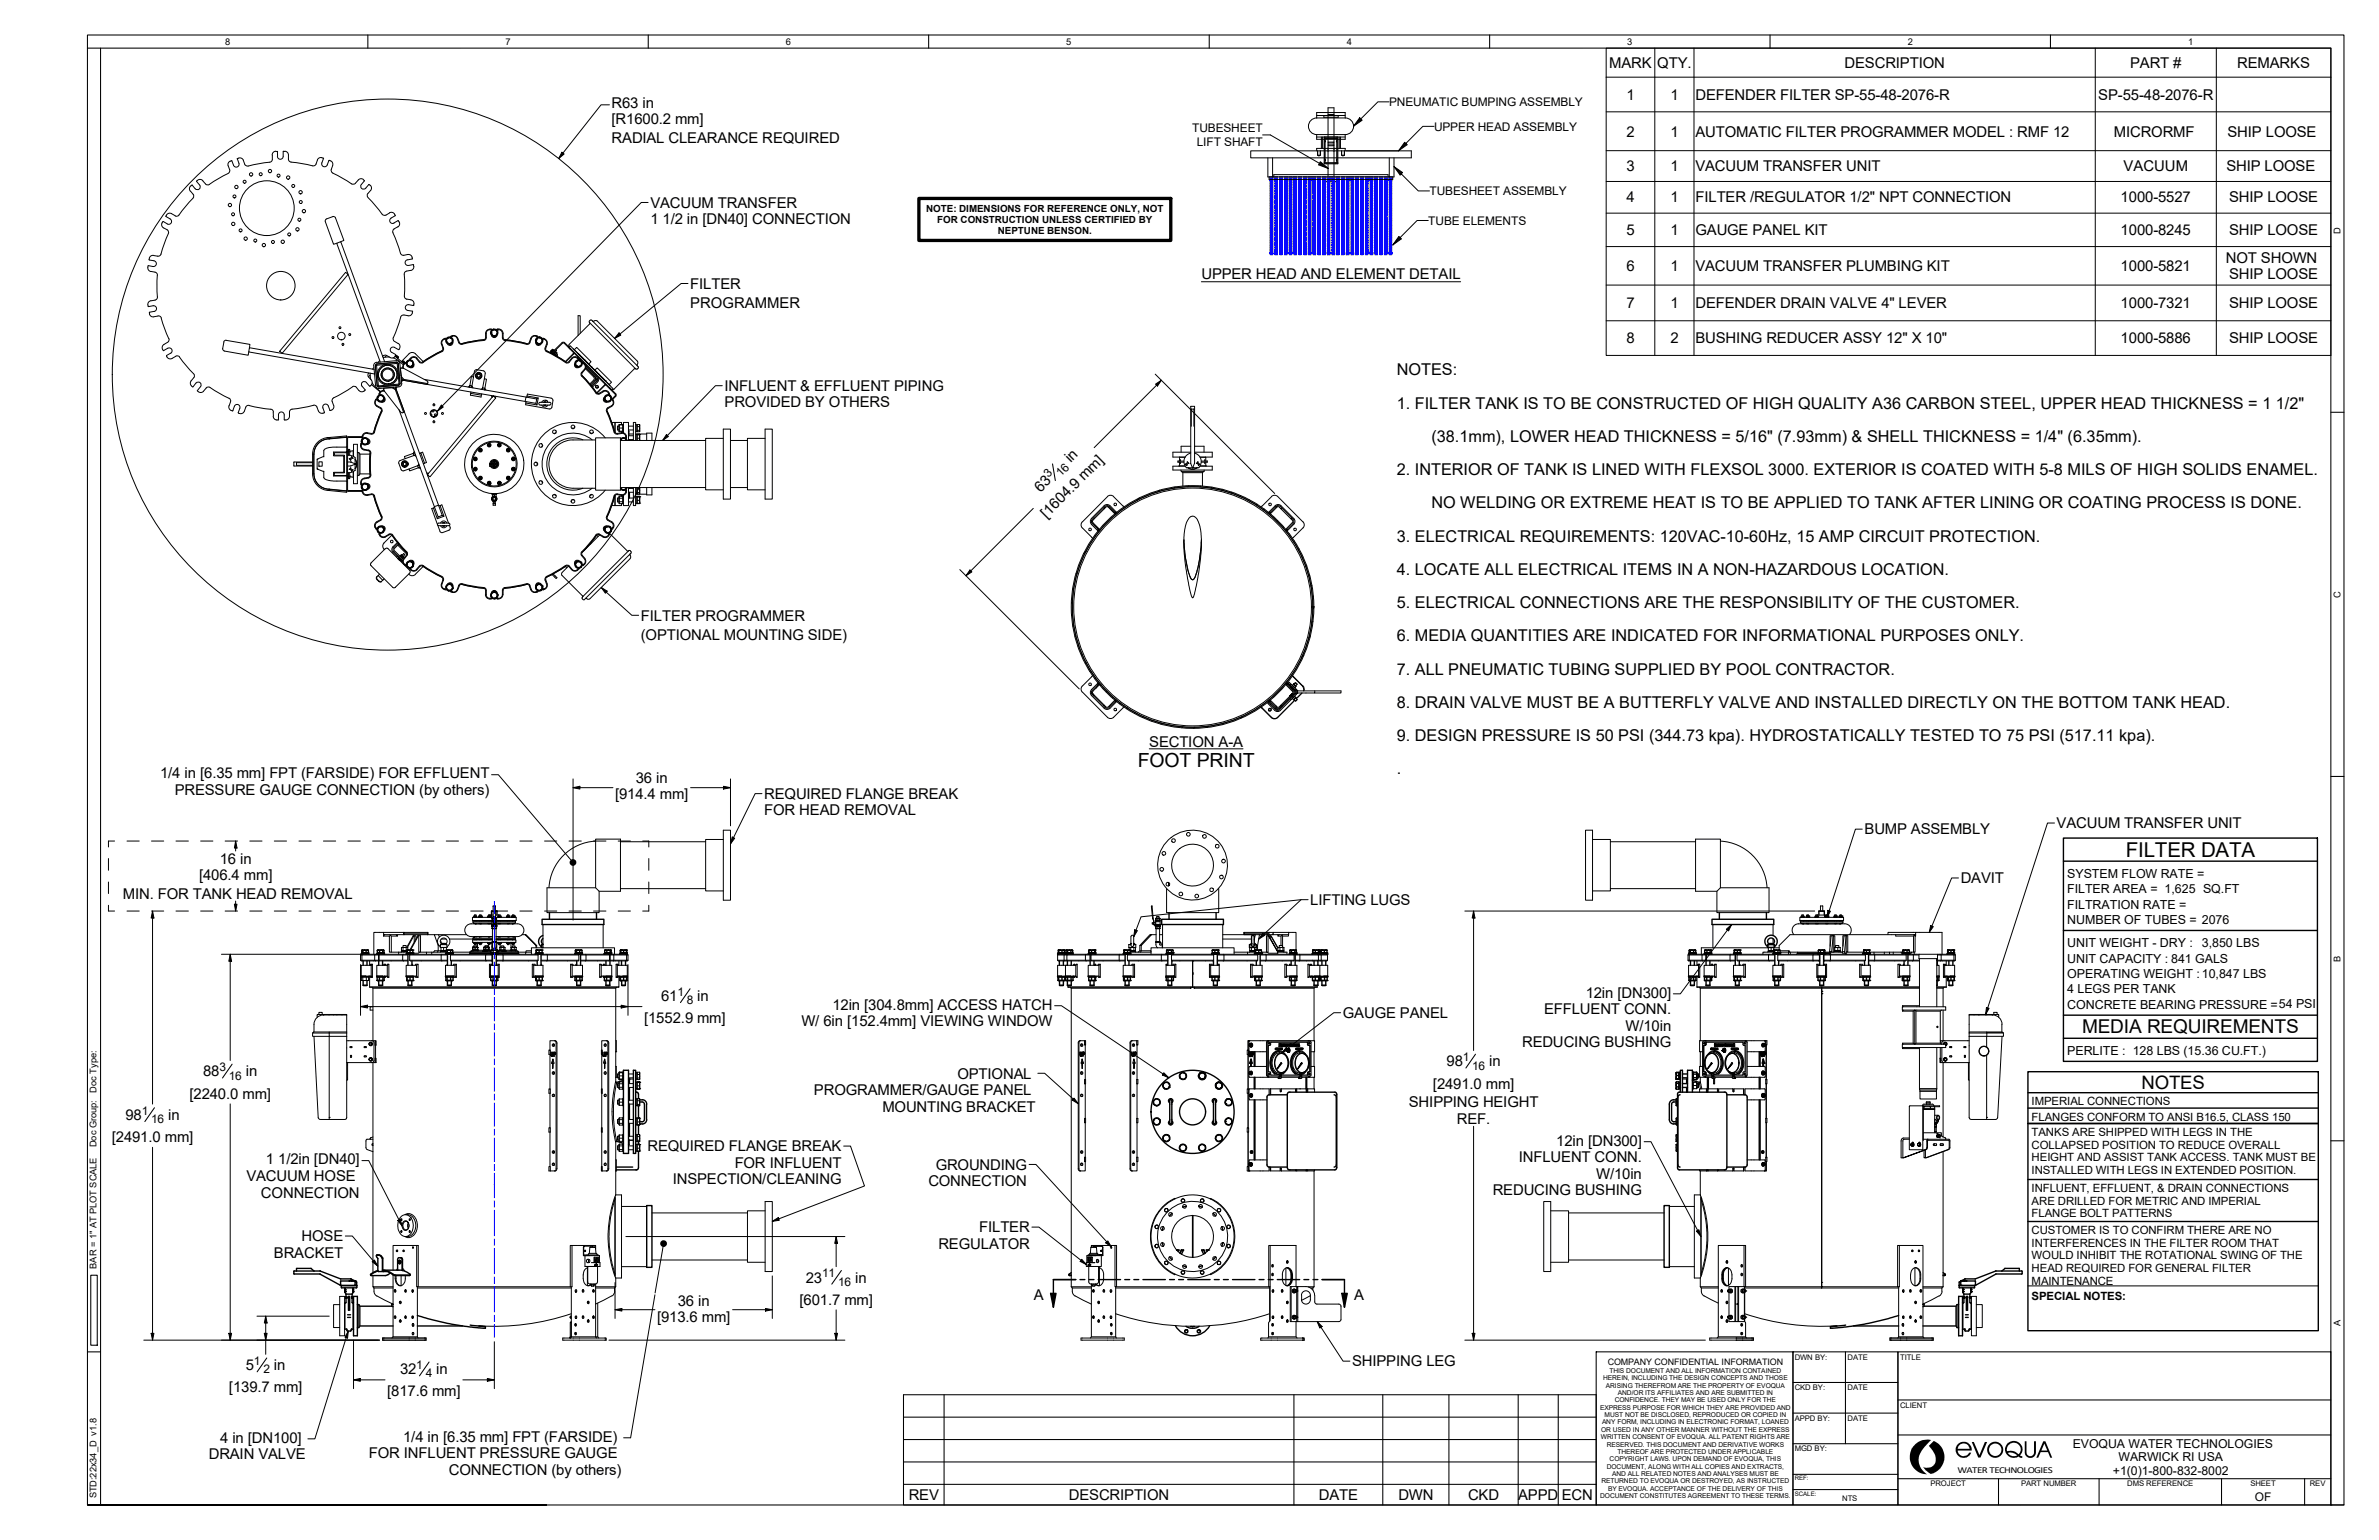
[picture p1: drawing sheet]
<svg xmlns="http://www.w3.org/2000/svg" width="432mm" height="279mm" viewBox="0 0 432 279" stroke-linecap="round" stroke-linejoin="round" font-family="sans-serif">
<defs><g id="words">
<text font-size="3.7" x="385.8" y="155.4">FILTER DATA</text>
<g font-size="3.5">
<text x="206.5" y="139.2">FOOT PRINT</text>
<text x="377.9" y="187.4">MEDIA REQUIREMENTS</text>
</g>
<text font-size="3.4" x="388.7" y="197.5">NOTES</text>
<g font-size="3">
<text x="253.5" y="68.1">NOTES:</text>
<text x="253.5" y="74.1">1. FILTER TANK IS TO BE CONSTRUCTED OF HIGH QUALITY A36 CARBON STEEL, UPPER HEAD THICKNESS = 1 1/2&quot;</text>
<text x="259.8" y="80.2">(38.1mm), LOWER HEAD THICKNESS = 5/16&quot; (7.93mm) &amp; SHELL THICKNESS = 1/4&quot; (6.35mm).</text>
<text x="253.5" y="86.2">2. INTERIOR OF TANK IS LINED WITH FLEXSOL 3000. EXTERIOR IS COATED WITH 5-8 MILS OF HIGH SOLIDS ENAMEL.</text>
<text x="259.8" y="92.2">NO WELDING OR EXTREME HEAT IS TO BE APPLIED TO TANK AFTER LINING OR COATING PROCESS IS DONE.</text>
<text x="253.5" y="98.3">3. ELECTRICAL REQUIREMENTS: 120VAC-10-60Hz, 15 AMP CIRCUIT PROTECTION.</text>
<text x="253.5" y="104.3">4. LOCATE ALL ELECTRICAL ITEMS IN A NON-HAZARDOUS LOCATION.</text>
<text x="253.5" y="110.3">5. ELECTRICAL CONNECTIONS ARE THE RESPONSIBILITY OF THE CUSTOMER.</text>
<text x="253.5" y="116.4">6. MEDIA QUANTITIES ARE INDICATED FOR INFORMATIONAL PURPOSES ONLY.</text>
<text x="253.5" y="122.4">7. ALL PNEUMATIC TUBING SUPPLIED BY POOL CONTRACTOR.</text>
<text x="253.5" y="128.4">8. DRAIN VALVE MUST BE A BUTTERFLY VALVE AND INSTALLED DIRECTLY ON THE BOTTOM TANK HEAD.</text>
<text x="253.5" y="134.4">9. DESIGN PRESSURE IS 50 PSI (344.73 kpa). HYDROSTATICALLY TESTED TO 75 PSI (517.11 kpa).</text>
<text x="253.5" y="140.5">.</text>
</g>
<g font-size="2.7">
<text x="292.1" y="12.3">MARK</text>
<text x="300.8" y="12.3">QTY.</text>
<text x="334.8" y="12.3">DESCRIPTION</text>
<text x="386.6" y="12.3">PART #</text>
<text x="406.1" y="12.3">REMARKS</text>
<text x="111" y="19.6">R63 in</text>
<text x="111" y="22.5">[R1600.2 mm]</text>
<text x="295.2" y="18.1">1</text>
<text x="303.2" y="18.1">1</text>
<text x="307.7" y="18.1">DEFENDER FILTER SP-55-48-2076-R</text>
<text x="380.8" y="18.1">SP-55-48-2076-R</text>
<text x="111" y="26">RADIAL CLEARANCE REQUIRED</text>
<text x="295.2" y="24.8">2</text>
<text x="303.2" y="24.8">1</text>
<text x="307.7" y="24.8">AUTOMATIC FILTER PROGRAMMER MODEL : RMF 12</text>
<text x="383.7" y="24.8">MICRORMF</text>
<text x="404.3" y="24.8">SHIP LOOSE</text>
<text x="295.2" y="31.1">3</text>
<text x="303.2" y="31.1">1</text>
<text x="307.7" y="31.1">VACUUM TRANSFER UNIT</text>
<text x="385.5" y="31.1">VACUUM</text>
<text x="404.1" y="31.1">SHIP LOOSE</text>
<text x="118" y="37.7">VACUUM TRANSFER</text>
<text x="118" y="40.7">1</text>
<text x="120.3" y="40.7">1/2 in [DN40] CONNECTION</text>
<text x="295.2" y="36.7">4</text>
<text x="303.2" y="36.7">1</text>
<text x="307.7" y="36.7">FILTER /REGULATOR 1/2&quot; NPT CONNECTION</text>
<text x="384.9" y="36.7">1000-5527</text>
<text x="404.6" y="36.7">SHIP LOOSE</text>
<text x="295.2" y="42.6">5</text>
<text x="303.2" y="42.6">1</text>
<text x="307.7" y="42.6">GAUGE PANEL KIT</text>
<text x="384.9" y="42.6">1000-8245</text>
<text x="404" y="47.7">NOT SHOWN</text>
<text x="404.6" y="42.6">SHIP LOOSE</text>
<text x="125.3" y="52.4">FILTER</text>
<text x="218.1" y="50.7">UPPER HEAD AND ELEMENT DETAIL</text>
<text x="295.2" y="49.1">6</text>
<text x="303.2" y="49.2">1</text>
<text x="307.7" y="49.2">VACUUM TRANSFER PLUMBING KIT</text>
<text x="384.9" y="49.1">1000-5821</text>
<text x="404.6" y="50.7">SHIP LOOSE</text>
<text x="125.3" y="55.9">PROGRAMMER</text>
<text x="295.2" y="55.9">7</text>
<text x="303.2" y="55.9">1</text>
<text x="307.7" y="55.9">DEFENDER DRAIN VALVE 4&quot; LEVER</text>
<text x="384.9" y="55.9">1000-7321</text>
<text x="404.6" y="55.9">SHIP LOOSE</text>
<text x="295.2" y="62.3">8</text>
<text x="303.2" y="62.3">2</text>
<text x="307.7" y="62.3">BUSHING REDUCER ASSY 12&quot; X 10&quot;</text>
<text x="384.9" y="62.3">1000-5886</text>
<text x="404.6" y="62.3">SHIP LOOSE</text>
<text x="131.5" y="70.9">INFLUENT &amp; EFFLUENT PIPING</text>
<text x="131.5" y="73.9">PROVIDED BY OTHERS</text>
<text x="194.3" y="84" transform="rotate(-45 194.3 84)">in</text>
<text x="188.8" y="89.5" transform="rotate(-45 188.8 89.5)">63</text>
<text x="190" y="94.1" transform="rotate(-45 190 94.1)">[1604.9 mm]</text>
<text x="116.3" y="112.6">FILTER PROGRAMMER</text>
<text x="116.3" y="116.1">(OPTIONAL MOUNTING SIDE)</text>
<text x="208.6" y="135.4">SECTION A-A</text>
<text x="29.1" y="141.2">1/4 in [6.35 mm] FPT (FARSIDE) FOR EFFLUENT</text>
<text x="115.4" y="142.1">36 in</text>
<text x="31.7" y="144.2">PRESSURE GAUGE CONNECTION (by others)</text>
<text x="111.6" y="145">[914.4 mm]</text>
<text x="138.7" y="144.9">REQUIRED FLANGE BREAK</text>
<text x="138.7" y="147.9">FOR HEAD REMOVAL</text>
<text x="338.4" y="151.4">BUMP ASSEMBLY</text>
<text x="373.3" y="150.3">VACUUM TRANSFER UNIT</text>
<text x="36.1" y="159.6">[406.4 mm]</text>
<text x="39.9" y="156.7">16 in</text>
<text x="355.9" y="160.2">DAVIT</text>
<text x="22.3" y="163.1">MIN. FOR TANK HEAD REMOVAL</text>
<text x="237.8" y="164.2">LIFTING LUGS</text>
<text x="116.9" y="185.6">[1552.9 mm]</text>
<text x="120" y="181.6">61</text>
<text x="126.6" y="181.6">in</text>
<text x="151.1" y="183.2">12in [304.8mm] ACCESS HATCH</text>
<text x="243.7" y="184.7">GAUGE PANEL</text>
<text x="280.3" y="184">EFFLUENT CONN.</text>
<text x="287.8" y="181">12in [DN300]</text>
<text x="145.5" y="186.2">W/ 6in [152.4mm] VIEWING WINDOW</text>
<text x="276.3" y="190">REDUCING BUSHING</text>
<text x="295.1" y="187">W/10in</text>
<text x="36.9" y="195.3">88</text>
<text x="44.6" y="195.3">in</text>
<text x="173.8" y="195.7">OPTIONAL</text>
<text x="260.1" y="197.5">[2491.0 mm]</text>
<text x="262.5" y="193.5">98</text>
<text x="270.3" y="193.5">in</text>
<text x="22.8" y="203.2">98</text>
<text x="30.5" y="203.2">in</text>
<text x="34.4" y="199.3">[2240.0 mm]</text>
<text x="147.7" y="198.7">PROGRAMMER/GAUGE PANEL</text>
<text x="160.2" y="201.7">MOUNTING BRACKET</text>
<text x="255.7" y="200.9">SHIPPING HEIGHT</text>
<text x="264.4" y="203.9">REF.</text>
<text x="20.3" y="207.2">[2491.0 mm]</text>
<text x="117.5" y="208.9">REQUIRED FLANGE BREAK</text>
<text x="282.5" y="207.8">12in [DN300]</text>
<text x="44.7" y="214.3">VACUUM HOSE</text>
<text x="48.3" y="211.3">1</text>
<text x="50.5" y="211.3">1/2in [DN40]</text>
<text x="122.1" y="214.8">INSPECTION/CLEANING</text>
<text x="133.3" y="211.8">FOR INFLUENT</text>
<text x="168.5" y="215.2">CONNECTION</text>
<text x="169.8" y="212.2">GROUNDING</text>
<text x="275.7" y="210.9">INFLUENT CONN.</text>
<text x="289.7" y="213.8">W/10in</text>
<text x="47.4" y="217.3">CONNECTION</text>
<text x="271" y="216.9">REDUCING BUSHING</text>
<text x="54.7" y="225.2">HOSE</text>
<text x="170.3" y="226.6">REGULATOR</text>
<text x="177.7" y="223.6">FILTER</text>
<text x="49.7" y="228.2">BRACKET</text>
<text x="146.3" y="232.7">23</text>
<text x="155.2" y="232.7">in</text>
<text x="119.3" y="239.8">[913.6 mm]</text>
<text x="123" y="236.9">36 in</text>
<text x="145.1" y="236.7">[601.7 mm]</text>
<text x="187.6" y="235.8">A</text>
<text x="245.8" y="235.8">A</text>
<text x="44.6" y="248.6">5</text>
<text x="49.7" y="248.6">in</text>
<text x="72.6" y="249.3">32</text>
<text x="79.2" y="249.3">in</text>
<text x="245.4" y="247.9">SHIPPING LEG</text>
<text x="41.6" y="252.6">[139.7 mm]</text>
<text x="70.3" y="253.3">[817.6 mm]</text>
<text x="40" y="261.7">4 in [DN100]</text>
<text x="73.2" y="261.6">1/4 in [6.35 mm] FPT (FARSIDE)</text>
<text x="37.9" y="264.7">DRAIN VALVE</text>
<text x="67" y="264.6">FOR INFLUENT PRESSURE GAUGE</text>
<text x="81.4" y="267.6">CONNECTION (by others)</text>
<text x="164.9" y="272.1">REV</text>
<text x="194" y="272.1">DESCRIPTION</text>
<text x="239.4" y="272.1">DATE</text>
<text x="253.8" y="272.1">DWN</text>
<text x="266.5" y="272.1">CKD</text>
<text x="275.6" y="272.1">APPD</text>
<text x="283.5" y="272.1">ECN</text>
</g>
<g font-size="2.3">
<text x="375.2" y="159.3">SYSTEM FLOW RATE =</text>
<text x="375.2" y="162">FILTER AREA = 1,625 SQ.FT</text>
<text x="375.2" y="164.8">FILTRATION RATE =</text>
<text x="375.2" y="167.6">NUMBER OF TUBES = 2076</text>
<text x="375.2" y="171.8">UNIT WEIGHT - DRY :</text>
<text x="399.7" y="171.8">3,850 LBS</text>
<text x="375.2" y="174.6">UNIT CAPACITY : 841 GALS</text>
<text x="375.2" y="177.4">OPERATING WEIGHT : 10,847 LBS</text>
<text x="375.2" y="180.2">4 LEGS PER TANK</text>
<text x="375.2" y="183">CONCRETE BEARING PRESSURE =54 PSI</text>
<text x="375.2" y="191.4">PERLITE : 128 LBS (15.36 CU.FT.)</text>
</g>
<g font-size="2.2">
<text x="252.1" y="19.2">PNEUMATIC BUMPING ASSEMBLY</text>
<text x="260.3" y="23.7">UPPER HEAD ASSEMBLY</text>
<text x="216.4" y="24">TUBESHEET</text>
<text x="217.2" y="26.4">LIFT SHAFT</text>
<text x="259.5" y="35.4">TUBESHEET ASSEMBLY</text>
<text x="259.2" y="40.8">TUBE ELEMENTS</text>
<text x="190.3" y="86.7" transform="rotate(-45 190.3 86.7)">3</text>
<text x="192.6" y="86.6" transform="rotate(-45 192.6 86.6)">16</text>
<text x="123" y="180.7">1</text>
<text x="124.7" y="182.2">8</text>
<text x="39.8" y="194.3">3</text>
<text x="41.5" y="195.9">16</text>
<text x="265.5" y="192.5">1</text>
<text x="267.2" y="194.1">16</text>
<text x="25.7" y="202.2">1</text>
<text x="27.4" y="203.8">16</text>
<text x="149.2" y="231.7">11</text>
<text x="152.1" y="233.3">16</text>
<text x="46.1" y="247.6">1</text>
<text x="47.8" y="249.2">2</text>
<text x="75.6" y="248.4">1</text>
<text x="77.3" y="249.9">4</text>
<text x="376.2" y="262.8">EVOQUA WATER TECHNOLOGIES</text>
<text x="383.5" y="267.6">+1(0)1-800-832-8002</text>
<text x="384.5" y="265.1">WARWICK RI USA</text>
<text x="409.3" y="272.3">OF</text>
</g>
<g font-size="2.1">
<text x="368.7" y="200.5">IMPERIAL CONNECTIONS</text>
<text x="368.7" y="203.3">FLANGES CONFORM TO ANSI B16.5, CLASS 150</text>
<text x="368.7" y="206.1">TANKS ARE SHIPPED WITH LEGS IN THE</text>
<text x="368.7" y="208.4">COLLAPSED POSITION TO REDUCE OVERALL</text>
<text x="368.7" y="210.7">HEIGHT AND ASSIST TANK ACCESS. TANK MUST BE</text>
<text x="368.7" y="213">INSTALLED WITH LEGS IN EXTENDED POSITION.</text>
<text x="368.7" y="216.2">INFLUENT, EFFLUENT, &amp; DRAIN CONNECTIONS</text>
<text x="368.7" y="218.5">ARE DRILLED FOR METRIC AND IMPERIAL</text>
<text x="368.7" y="220.8">FLANGE BOLT PATTERNS</text>
<text x="368.7" y="223.9">CUSTOMER IS TO CONFIRM THERE ARE NO</text>
<text x="368.7" y="226.2">INTERFERENCES IN THE FILTER ROOM THAT</text>
<text x="368.7" y="228.4">WOULD INHIBIT THE ROTATIONAL SWING OF THE</text>
<text x="368.7" y="230.8">HEAD REQUIRED FOR GENERAL FILTER</text>
<text x="368.7" y="233">MAINTENANCE</text>
<text x="368.7" y="235.8">SPECIAL NOTES:</text>
</g>
<g font-size="1.8">
<text x="168.1" y="38.4">NOTE: DIMENSIONS FOR REFERENCE ONLY, NOT</text>
<text x="170.1" y="40.4">FOR CONSTRUCTION UNLESS CERTIFIED BY</text>
<text x="181.1" y="42.4">NEPTUNE BENSON.</text>
</g>
<g font-size="1.7">
<text x="40.9" y="8.1">8</text>
<text x="91.8" y="8.1">7</text>
<text x="142.6" y="8.1">6</text>
<text x="193.5" y="8.1">5</text>
<text x="244.4" y="8.1">4</text>
<text x="295.4" y="8.1">3</text>
<text x="346.3" y="8.1">2</text>
<text x="397.2" y="8.1">1</text>
<text x="424.8" y="42.4" transform="rotate(-90 424.8 42.4)">D</text>
<text x="424.8" y="108.5" transform="rotate(-90 424.8 108.5)">C</text>
<text x="424.8" y="174.5" transform="rotate(-90 424.8 174.5)">B</text>
<text x="17.5" y="198.2" transform="rotate(-90 17.5 198.2)">Doc Type:</text>
<text x="17.5" y="208.1" transform="rotate(-90 17.5 208.1)">Doc Group:</text>
<text x="17.5" y="230.2" transform="rotate(-90 17.5 230.2)">BAR = 1&quot; AT PLOT SCALE</text>
<text x="424.8" y="240.6" transform="rotate(-90 424.8 240.6)">A</text>
<text x="355.3" y="267.2">WATER TECHNOLOGIES</text>
<text x="17.5" y="271.8" transform="rotate(-90 17.5 271.8)">STD:22x34_D v1.8</text>
</g>
<text font-size="1.6" x="291.8" y="247.6">COMPANY CONFIDENTIAL INFORMATION</text>
<g font-size="1.4">
<text x="325.8" y="246.7">DWN BY:</text>
<text x="335.3" y="246.7">DATE</text>
<text x="344.9" y="246.7">TITLE</text>
<text x="325.8" y="252.2">CKD BY:</text>
<text x="325.8" y="257.8">APPD BY:</text>
<text x="335.3" y="252.2">DATE</text>
<text x="335.3" y="257.8">DATE</text>
<text x="344.9" y="255.4">CLIENT</text>
<text x="325.8" y="263.3">MGD BY:</text>
<text x="350.4" y="269.7">PROJECT</text>
<text x="366.8" y="269.7">PART NUMBER</text>
<text x="386.1" y="269.7">DMS REFERENCE</text>
<text x="408.5" y="269.7">SHEET</text>
<text x="419.3" y="269.7">REV</text>
<text x="334.4" y="272.4">NTS</text>
</g>
<g font-size="1.2">
<text x="291" y="250.4">HEREIN, INCLUDING THE DESIGN CONCEPTS AND THOSE</text>
<text x="291.5" y="251.7">ARISING THEREFROM ARE THE PROPERTY OF EVOQUA</text>
<text x="292.1" y="249.1">THIS DOCUMENT AND ALL INFORMATION CONTAINED</text>
<text x="290.4" y="255.8">EXPRESS PURPOSE FOR WHICH THEY ARE PROVIDED AND</text>
<text x="291.2" y="257.1">MUST NOT BE DISCLOSED, REPRODUCED OR COPIED IN</text>
<text x="293.1" y="254.4">CONFIDENCE. THEY MAY BE USED ONLY FOR THE</text>
<text x="293.7" y="253.1">AND/OR ITS AFFILIATES AND ARE SUBMITTED IN</text>
<text x="290.5" y="261.1">WRITTEN CONSENT OF EVOQUA. ALL PATENT RIGHTS ARE</text>
<text x="290.6" y="259.8">OR USED IN ANY OTHER MANNER WITHOUT THE EXPRESS</text>
<text x="290.8" y="258.4">ANY FORM, INCLUDING IN ELECTRONIC FORMAT, LOANED</text>
<text x="291.7" y="262.5">RESERVED. THIS DOCUMENT AND DERIVATIVE WORKS</text>
<text x="293.6" y="263.8">THEREOF ARE PROTECTED UNDER APPLICABLE</text>
<text x="290.7" y="269.1">RETURNED TO EVOQUA OR DESTROYED, AS INSTRUCTED</text>
<text x="291.7" y="266.5">DOCUMENT, ALONG WITH ALL COPIES AND EXTRACTS,</text>
<text x="292.2" y="265.1">COPYRIGHT LAWS. UPON DEMAND OF EVOQUA, THIS</text>
<text x="292.6" y="267.8">AND ALL RELATED NOTES AND ANALYSES MUST BE</text>
<text x="290.4" y="271.8">DOCUMENT CONSTITUTES AGREEMENT TO THESE TERMS.</text>
<text x="291.9" y="270.5">BY EVOQUA. ACCEPTANCE OF THE DELIVERY OF THIS</text>
</g>
<g font-size="1.1">
<text x="325.8" y="268.6">REF:</text>
<text x="325.8" y="271.4">SCALE:</text>
</g>
</g></defs>
<!-- layer: Hatch -->
<g fill="none" stroke="#000" stroke-width=".18">
<path d="M199.3 96l.1 .2M201 91.8l1.4 1.4M202.5 92.9v.2M206.8 90.3l-.5 .5M210.5 88.9l-.3 .3M213.3 88.4l-.2 .2M215.8 88.1l-.2 .2M218 88.2l-.2 .1M220 88.4l-.2 .2M221.8 88.8l-.1 .1M223.6 89.3l-.2 .1M225.2 89.9l-.2 .2"/>
<path d="M226.7 90.6l-.1 .2M228.2 91.5l-.2 .1M229.5 92.4l-.2 .1M230.4 92.9v.2M230.7 93.3l-.1 .2M231.9 94.4l-.1 .2M231.9 91.8l-.4 .2M233 95.6l-.1 .1M233.6 96.1v.2M234 96.8l-.1 .2M234.4 94h.1M234.9 98.1l-.1 .2"/>
<path d="M235.8 99.5l-.2 .2M194.7 109.2l-.2 .2M194.7 111.4l-.2 .2M194.9 113.5l-.1 .1M194.9 106.7l-.2 .3M195.3 115.3l-.2 .2M195.6 103.8l-.3 .3M195.8 117.1l-.2 .1M196.4 118.7l-.1 .1M197.1 100l-.4 .5M236.5 101.1l-.1 .1M236.7 118.9l-.4 .4"/>
<path d="M237.2 102.6l-.2 .2M237.7 104.4l-.2 .1M237.8 115.5l-.3 .3M238.1 106.2l-.2 .2M238.3 112.7l-.2 .2M238.4 108.1l-.2 .2M238.5 110.3l-.2 .2M197.1 120.2l-.1 .2M198 121.7l-.2 .1M198.4 125.8l-.2 .2M198.9 123l-.2 .1M199.3 124l.1 .1"/>
<path d="M199.3 124.2l-.4 .6M199.9 124.2l-.2 .2M200.7 128.2l-.1 .2M200.9 125.4l-.1 .2M202.1 126.5l-.2 .2M202.5 127.2l.1 .1M203.3 127.5l-.1 .2M204.6 128.4l-.1 .2M206.1 129.3l-.2 .1M207.5 130l-.1 .2M209.1 130.7l-.1 .1M210.9 131.2l-.2 .1"/>
<path d="M212.7 131.6l-.2 .2M214.7 131.9l-.2 .1M216.9 131.9l-.2 .2M219.3 131.7l-.2 .3M222.1 131.2l-.3 .2M225.6 129.9l-.4 .4M230.4 127.2v.1M231.5 128.5l-.1 .1M231.6 128l.2 .5M233.6 124v.2M235 125l-.2 .2"/>
</g>
<!-- layer: Visible (ANSI) -->
<g fill="none" stroke="#000" stroke-width=".18">
<path d="M108.1 152.6a8.9 8.9 0 0 0-8.5 8.5M108.1 152.2h4.5v9.5h-3.9l-.6-.6zM112.6 152.7h15.5M131.3 152.3h-3.2v9.3h3.2M131.3 150.6h1.3v12.7h-1.3zM287.8 150.6h1.3v12.7h-1.3zM289.1 152.3h3.2v9.3h-3.2M307.8 152.2h4.5v8.9l-.7 .6h-3.8zM307.8 152.7h-15.5M312.3 152.6a8.9 8.9 0 0 1 8.4 8.5M65.4 174.2l.2 .1h2.5M65.4 174.2h3.3"/>
<path d="M65.4 173.3h3.3M65.4 173.3v.9M65.6 173.1l-.2 .2M65.7 177.9h.1M65.7 177.2h.1M65.7 177.9h1.2M65.7 177.2l-.1 .1v.6h.1M65.7 177.2h1.2M65.8 177.3v.6M66.4 172.8l.1 .2M66.5 172.8h.3v.2M66.5 172.8h-.8v.2"/>
<path d="M66.5 172.8v.2M66.5 177.3v.6M66.8 177.2h.1M66.9 177.3v.6M67.1 174.3v.8M67.1 177.1v2M67.1 177.1l.3 .2M67.2 177.1l.2 .2v-.1M67.3 175.1l.3-.2v2.4l-.3-.2M67.4 175.1h-1.8v2h1.8M67.4 177.1l.2 .2M67.4 175.1v2"/>
<path d="M67.4 175.1v-.2l-.2 .2M67.4 174.9l-.3 .2M67.5 179.1l.2 .2h44l.3-.2M67.6 174.9l-.2 .2M67.7 179.3v9.5M68.1 174.3h.6M68.1 173.1l-.1 .2v.9l.1 .1M68.4 173.1h-2.6l-.1 .2v.9l.1 .1M68.8 174.2l.1 .1h4.3M68.8 174.2h5.2M68.8 173.3h5.2M68.8 173.3v.9"/>
<path d="M69.6 169.2h-1.8v3.9M69.6 169.2h3.6M69.6 169.2v.4M69.6 169.8l.1-.2-.1 .2h1.1v3h.3v-3M69.7 169.6h.1M69.7 169.6h9.1M69.7 177.3h.2M69.8 175.1l.1-.2v.2M69.9 177.1v.2l-.1-.2M69.9 174.9h-.2l-.1 .2M70.2 175.1l.1-.2h.3v2.4h-.3l-.1-.2M70.3 175.1h-1.9v2h1.9"/>
<path d="M70.3 177.1l.3 .2M70.3 175.1v2M70.6 174.9l-.3 .2M70.8 169.6l.2 .2h1.1l-.2-.2M70.9 169.7l-.2 .1M71 172.8h2.9M72.1 169.6v.2M72.4 172.8v.3M72.9 172.4l1 .1M72.9 172.4v.1M72.9 171.9h1.1M72.9 171.9v.5"/>
<path d="M72.9 172.5h.5v.1M72.9 172.5v.1M73.2 171.9v.5M73.2 171.9v-.4h.5v.4M73.2 174.3h.8M73.2 173.1l-.1 .2v.9l.1 .1M73.2 169.2v.4v-.2l.2 .2M73.2 169.2h.1M73.2 169.4h4.4M73.3 169.4h.1M73.4 172.5h.1M73.5 172.5v.1"/>
<path d="M73.5 172.5h.4M73.7 173.1h-4.8l-.1 .2M73.7 171.9v.5M73.8 171.9l1.2-2.1h.1l-1.2 2.1M73.9 172.6h-1.1v.2M73.9 172.5h.1M73.9 171.9h-1M73.9 171.9h.1M74 171.9v.5M74.4 174.2l.1 .1h5.7M74.4 174.2h6.8M74.4 173.3h5.7"/>
<path d="M74.4 173.3v.9M74.4 172.4l1.4-2.6h.1l-1.4 2.6M74.8 175.1l.1-.2v.2M74.8 174.9h.1M75.1 169.8h.1M75.3 175.1l.2-.2h.4v2.4h-.4l-.2-.2M75.5 170.3v-.5h-.3v1.1M75.6 175.1h-1.9v2h1.9M75.6 177.1l.3 .2M75.6 175.1v2M75.9 174.9l-.3 .2M76 169.8v3h.3v-3h-.4"/>
<path d="M76.1 172.8l-.2 .1h-.9M76.3 172.8h2.1M77.4 172.8v.3M77.6 169.6v-.2v.2M77.6 169.2h-4.3v.2M77.7 169.2l-.1 .4M77.7 169.2v.4M79.5 171.5v1l-.1 .3M79.6 169.6h5.1M79.8 170l-.2-.4h-.8l.7 1.9h.2M79.9 171.7a1.13 1.13 0 0 1-.2-1.6 1.13 1.13 0 0 1 1.7 0 1.13 1.13 0 0 1-.2 1.6M79.9 170.6l.3 .7"/>
<path d="M80 172.5h-1.1l-.2 .3M80 172.4h1M80 171.9h1M80 171.9v.6M80.1 170.4h.9M80.1 173.3h1.1M80.1 173.3v.9l.1 .1M80.2 174.3h1M80.2 173.1l-.1 .2M80.2 171.3l-.3 .1v.3M80.2 171.2h.6zM80.2 171.2h.1"/>
<path d="M80.2 171.2v.1a.62 .62 0 0 1-.1-.9 .62 .62 0 0 1 .9 0 .62 .62 0 0 1-.1 .9M80.5 171.9v.5M80.8 171.2v.1M80.9 171.3l.2 .1 .1 .5h-1.3v-.2M80.9 171.3h-.7M80.9 173.1h-6.4l-.1 .2M81 172.8h-2.6v.3M81 172.6h-1.1v.2M81 172.5h-1v.1M81 171.9v.5M81.1 171.4h-1.2M81.2 174.9v.1"/>
<path d="M81.2 174.9v.2M81.6 170.4h4.3M81.8 174.2l.1 .1h7.3M81.8 173.3l.1-.2h7.3l.1 .2v.9h-1.2l.2 .1M81.8 173.3h7.6M81.8 173.3v.9M82.2 172.8h3.1M82.3 175.1l.1-.2h.4v2.4h-.4l-.1-.2M82.6 175.1h-1.7v2h1.7M82.6 177.1l.2 .2M82.6 175.1v2M82.8 174.9l-.2 .2"/>
<path d="M85.2 172.8l.1 .1M85.3 172.9l-.1 .2M85.3 172.9h3.8zM85.5 167.6a1.16 1.16 0 0 0-1.1 1.2 1.16 1.16 0 0 0 1.1 1.1M85.6 172.5l-.1 .1M85.8 172.4h.1M85.8 172.3v.1M85.8 171.9h.1M85.8 171.9v.5M85.8 171h1.1M85.8 170.5h3.6M85.8 170.5v.5"/>
<path d="M85.9 170.2v.2h3.5M85.9 167.3h3.4M85.9 170.2h3.5M85.9 167.3l.1 .2M85.9 170.1v.1M85.9 171h.7M85.9 166.4h.7M86 171.9v-.3h.5v.3M86 167.5l.3 .1M86 171.6v.3M86 166.2v.1M86 166.3v.1"/>
<path d="M86 171.1v.1M86 166.2h.5v.1M86 166.2h.1M86 171v.1M86 171h.1M86 171.2h.1M86.1 171.1v.1M86.1 170l-.2 .1M86.1 167v.1M86.1 169.9v.1M86.1 170.4v.1M86.1 170h.1"/>
<path d="M86.2 166.2v.1M86.2 167.6h.1M86.3 167.6h.1M86.3 171.1v.1M86.4 167.6h-.1M86.4 170.5h.1M86.4 167.1h.1M86.4 170h.1M86.4 166.2v-.2h-.3v.2M86.4 167v.1M86.4 170.4v.1M86.4 171.2h-.4"/>
<path d="M86.4 171.2v.2h-.3v-.2M86.4 166.2v.1M86.4 169.9v.1M86.5 171h-.5M86.5 171h.1M86.5 171v.2M86.5 171.2h-.5M86.5 171.2h-.1M86.5 171.2h.1M86.5 166.2h-.5M86.5 166.3h-.5M86.5 166.3v.1"/>
<path d="M86.7 172.3h.1M86.7 171.9h.1M86.7 171v1.4M86.7 172.4h.1M86.7 172.4h1.2M86.9 171h.6M86.9 166.4h.6M86.9 172.5h-1.3v.1M86.9 166.3h.1M86.9 171.1v.1M87 166.2h.1M87 166.2v.2"/>
<path d="M87 166.4h.1M87 171h.1M87 171.2h.1M87 166.2v.1M87 167.5l.4 .1M87 171h1.6M87.1 167.1h-.7M87.1 170.5h-.7M87.1 167v.1M87.1 169.9v.1M87.1 170.4v.1M87.1 166.2h-.1"/>
<path d="M87.1 171.1v.3h.2v-.2M87.1 167.6h.2M87.2 166.2v.1M87.3 167.5h-.3M87.3 166.2h-.2M87.3 166.2v-.2h-.2v.2M87.3 167v.1M87.3 167.5v.1M87.3 169.9l-1.2 .1M87.3 170.4v.1M87.3 170h1.4M87.3 171.1v.1"/>
<path d="M87.4 166.2h-.3M87.4 166.2h-.1M87.4 166.2h.1M87.4 166.2v.1M87.4 166.4h-.4M87.4 166.4h.1M87.4 171h-.4M87.4 171v.2M87.4 171.2h-.4M87.4 166.3v.1M87.4 171h.1M87.4 171.2h.1"/>
<path d="M87.7 172.6h-2.4v.3M88.3 173.1l-.2 .2v.9h-6.3M88.5 172.6h.6M88.5 171h.6M88.5 166.4h.6M88.6 166.2v.1M88.6 166.3l.4 .1M88.6 166.3v.1M88.6 167.5l.4 .1-.4-.1M88.6 171v.2M88.6 171h.1M88.6 171.1v.1"/>
<path d="M88.6 171.2h.1M88.6 170h.1M88.6 170h.3M88.7 167.1h-1.4M88.7 170.5h-1.4M88.7 167.6h.2M88.7 167v.1M88.7 169.9v.1M88.7 170.4v.1M88.7 171.2l-.1 .7M88.7 172.4h.5M88.8 171h.5"/>
<path d="M88.8 166.2h-.2M88.8 171.1v.1M88.8 174.9l.2 .2M88.9 170h.5M88.9 166.2v-.2h-.2v.3M88.9 167v.1M88.9 169.9v.1M88.9 170.4v.1M88.9 171.2v.2h-.2M88.9 166h.6M89 166.2v.1M89 166.2v.2"/>
<path d="M89 166.2h-.2M89 166.1l.2 .1-.1 .2M89 177.1v-2h1.4v2M89 177.1h1.4M89 166.2h.1M89 166.3v.1M89 167.6h.1M89 171h-.4M89 171h.1M89 171.1v.1M89 171.2h-.4M89 171.2h.1"/>
<path d="M89 177.1l-.2 .2M89.1 172.5v.1M89.2 174.3h.2M89.2 167.7v.2M89.3 167.6h-3.8M89.3 166.6v.4h.1M89.3 167.7h-.1M89.3 168.1v.3M89.3 168.1h.1M89.3 171h.8v-.2h-.8v1.6M89.3 175.1v-.2v.2M89.3 174.9h-.5v2.4h.3"/>
<path d="M89.3 167.1h-.4M89.3 167v.7M89.4 169.9h-3.9M89.4 170.5h-.5M89.4 174.2l-.2 .1M89.4 171.6a.4 .4 0 0 0 .3 .6 .4 .4 0 0 0 .3-.6M89.4 166.6h-.1M89.4 166.6v.4M89.4 168.1v2.7M89.5 166.4h-3.7v.6h3.7h-.1M89.5 166.6h.1M89.5 166.3h.1"/>
<path d="M89.5 167.1h-3.6v.2M89.5 167.7h-.2M89.5 166.6h-.1M89.5 166.6v1.1M89.5 167.1h.4v.7h-.4zM89.5 167.2h-.2M89.5 167.7h-.3M89.6 167.4h.3v.2l-.2 .1zM89.7 168.1v.3M89.9 164.4v2.2M89.9 164.4h-.4v2.2h-.1M89.9 166.3v.3"/>
<path d="M89.9 166.6h.1v.4M89.9 167.1h3.7v.2M89.9 166h.6M89.9 166.4h3.8v.6h-3.8h.2M90 168.1v2.7M90 170h.5M90 170.5h3.6M90 170.2h3.6M90 170.8h-.6M90 171v.8a.33 .33 0 0 1-.3 .3 .33 .33 0 0 1-.3-.3v-.8M90.1 173.3h7.6M90.1 174.3h.1"/>
<path d="M90.1 167v.2M90.1 168.1h.1M90.1 174.9v.2v-.2h.5v2.4h-.2M90.1 167.6h3.8a1.16 1.16 0 0 1 1.2 1.2 1.16 1.16 0 0 1-1.2 1.1h-3.9M90.1 167.3h3.5M90.1 171h.5M90.1 166.6h-.2v.6M90.1 166.6v.4M90.1 166.6h-.8M90.1 167.2v.5M90.1 167.2h-.2v.5M90.1 167.7l.1 .2"/>
<path d="M90.1 167.7h-.2M90.1 168.1h-.8M90.1 168.1v.3M90.1 168.4h-.8M90.2 171v1.4M90.2 167.7h-.3M90.2 167.9v.2h-1v-.2M90.2 167.9h-1M90.3 172.6h.8M90.3 172.5l.1 .1M90.3 171h.7M90.3 166.4h.7"/>
<path d="M90.5 171h.1M90.4 171.1v.1M90.4 166.2h.1M90.4 166.2v.1M90.4 166.4h.1M90.4 171.2h.1M90.4 177.1l.2 .2M90.5 167.5l.4 .1h-.5M90.5 171h.4v.2M90.5 171.2h-.1M90.5 167.6h.3M90.5 166h.1"/>
<path d="M90.5 167.1h-.4M90.5 170.5h-.5M90.5 170h.3M90.5 167v.1M90.5 169.9v.1M90.5 170.4v.1M90.5 171.2v.2h.3M90.6 171.1v.1M90.6 174.9l-.2 .2M90.7 166.2v.1M90.7 172.3h1M90.7 172.3l-.4 .1"/>
<path d="M90.7 171.9h1M90.7 171.9v.4M90.8 170h1.3M90.8 171.9h.9M90.8 171.9h-.1M90.8 172.5v-.1h.8v.1M90.8 166.2h-.4M90.8 166.2h-.4v.1l.5 .1M90.8 166.2v-.2h-.3v.2M90.8 167v.1M90.8 169.9v.1M90.8 170.4v.1"/>
<path d="M90.8 171.2v.7M90.8 171h1.6M90.8 171.1v.1M90.9 166.2h-.1M90.9 166.2h.1M90.9 166.2v.1M90.9 166.4h.1M90.9 171h.1M90.9 171.2h-.5M90.9 171.2h.1M90.9 171.2h-.4M90.9 172.3v-.7h.5v.7"/>
<path d="M91.2 173.1l.1 .2v.9h-1.2l.1 .1M91.7 172.3l1 .1M91.7 171.9v.4M91.8 172.6h2.3v.3h-3.8h3.8l.2 .2M91.9 171h.7M91.9 166.4h.7M92 166.2v.1M92 166.2h.1M92 166.3v.1M92 171h.1M92 171.2h.1M92.1 167.1h-1.3"/>
<path d="M92.1 170.5h-1.3M92.1 167.6h.2M92.1 167v.1M92.1 169.9v.1M92.1 170.4v.1M92.1 166.2v.1M92.3 171.1v.1M92.4 166.2v-.2h-.3v.2M92.4 167v.1M92.4 169.9v.1M92.4 170.4v.1M92.4 171.2v.2h-.3v-.2"/>
<path d="M92.4 166.2v.1M92.4 167.5l-.3 .1M92.5 166.2h.1M92.5 166.2h-.5M92.5 167.5h-.4M92.5 171h-.5v.2M92.5 171h.1M92.5 171.2h-.5M92.5 171.2h.1M92.5 166.2v.1M92.5 166.3h-.5M92.5 166.3v.1"/>
<path d="M92.5 171.1v.1M92.5 172.5h1.4v.1M92.5 171h.9M92.7 172.3l.9 .1M92.7 171v1.4M92.7 172.4h.1M92.8 172.3v.1M92.8 172.4h.1M92.8 171.9h.9h-1M92.8 171.9h.1M92.8 172.4v.1v-.1h.8v.1M92.8 171h.8"/>
<path d="M92.8 166.4h.7M92.9 171.9v.4M92.9 166.2v.1M92.9 171.1v.1M92.9 166.2h.1M92.9 166.2v.2M92.9 166.3l.5 .1M92.9 166.3h.1M92.9 166.4h.1M92.9 171h.5v.2h-.4M92.9 171h.1M92.9 171.2h.1"/>
<path d="M93 171.9v-.3h.5v.3M93 166.2v.1M93 167v.1M93 171.2h-.1M93 167.6h.1M93 167.1h-.6M93 170.5h-.6M93 170h-.9M93 170.5h.1M93 170l.6 .1M93 170h.1M93 170.4v.1"/>
<path d="M93 167.1h.1M93.1 169.9l-.1 .1M93.1 171.1v.1M93.2 166.2v.1M93.3 166.2v-.2h-.3v.2M93.3 167v.1M93.3 169.9v.1M93.3 170.4v.1M93.3 166.2h-.4M93.3 171.1v.3h-.3v-.2M93.3 171.9v.4M93.3 167.5l-.3 .1h.3"/>
<path d="M93.4 166.2h-.5M93.4 166.2h-.1M93.4 166.2h.1M93.4 166.4h.1M93.4 166.2v.2M93.4 171h.1M93.4 171.2h-.4M93.5 167.5h-.3M93.5 170.1l.1 .1M93.6 167.4l-.1 .1M93.6 167.3l-.1 .1M93.6 170.2v.2h-3.6"/>
<path d="M93.6 170.5v.5M93.7 171.9v.4M94.8 169.6h.5M96.5 172.8h-1.1v.3M96.5 172.5h-1l-.1 .3h-1.3M96.5 173.1v-1.1h15v1.1M96.6 174.9l.3 .2M96.9 175.1h1.7v2h-1.7M96.9 177.1l-.3 .2M96.9 175.1v2M97.2 175.1l-.1-.2h-.5v2.4h.5l.1-.2M97.3 171.5v.5"/>
<path d="M97.4 171.5l-2.1-1.9h.2l1.9 1.9v.5M97.7 174.2l-.2 .1h-7.3M97.7 173.3l-.2-.2h-7.3l-.1 .2v.9M97.7 174.2h-6.4l-.1 .1M97.7 173.3v.9M98.2 174.3h1.1M98.2 174.2h6.9M98.2 173.3h6.9M98.2 174.9l.1 .2M98.3 174.9l-.1 .1M98.4 171.9v.1M98.5 173.1h6.5l.1 .2"/>
<path d="M98.6 167.7v4.3M98.6 171.9h-.2M99.3 173.1v.2v1M103.6 174.9l.3 .2M103.9 175.1h1.8v2h-1.8M103.9 177.1l-.3 .2M103.9 175.1v2M104.1 175.1l-.2-.2h-.3v2.4h.3l.2-.2M104.6 174.9h.1M104.7 175.1l-.1-.2v.2M105.1 174.2l-.1 .1h-5.7M105.1 173.3v.9"/>
<path d="M105.4 174.3h.8M105.4 174.2h5.2M105.4 173.3h5.2M105.7 173.1h4.8l.1 .2M106.2 173.1l.2 .2v.9l-.2 .1M108.1 161.1h-8.8v4.5h9.4v-3.9M108.8 174.9l.3 .2M109.1 175.1h1.9v2h-1.9M109.1 177.1l-.3 .2M109.1 175.1v2M109.3 175.1l-.2-.2h-.3v2.4h.3l.2-.2M109.5 167.7v4.3"/>
<path d="M109.5 177.3h.2M109.5 177.1v.2l.1-.2M109.5 175.1v-.2l.2 .2M109.5 174.9h.2l.1 .2M110.6 174.2l-.1 .1h-4.3M110.6 173.3v.9M110.7 174.3h.6M110.7 174.2h3.3M110.7 173.3h3.3M111 173.1h2.6l.1 .2v.9l-.1 .1M111.3 173.1l.1 .2-.1 1M111.8 179.3v16.9"/>
<path d="M111.8 174.9l.2 .2M112 175.1h1.9v2h-1.9M112 177.1l-.2 .2M112 175.1v2M112 175.1v-.2l.3 .2M112 174.9l.3 .2M112.1 175.1l-.3-.2v2.4l.3-.2M112.3 177.1l-.3 .2v-.1M112.3 177.1l-.3 .2M112.3 177.1v2h-45.2h45.2M112.3 174.3v.8M112.6 161.2h15.5"/>
<path d="M113.9 173.1l.1 .2M114 174.2l-.1 .1h-2.6M114 173.3v.9M192 174.2l.1 .1h1.6M192 174.2h5.9M192 173.3h5.9M192 173.3v.9M193.3 173.1l-.2 .2v.9l.2 .1M193.4 175.1h-1.4v2h3.3M193.4 173.1h-1.3l-.1 .2M193.7 175l-.1 .1h.1M193.8 174.3h3.3"/>
<path d="M193.8 179.1h45.3zM193.8 178.8v.3M194.2 179.1l.2 .2M194.4 179.3v54.2M194.8 177.1l.1 .2h.2M195.1 174.9l-.3 .2M195.1 175.1v-.2l-.2 .2M195.1 177.1v.2l-.2-.2M195.2 175.1l.3-.2v2.4l-.3-.2M195.3 175.1v2M195.3 177.1l.2 .2M195.3 175.1h-1.9v2"/>
<path d="M195.5 174.9l-.2 .2M197.1 174.3h.8M197.1 173.1l-.1 .2v.9l.1 .1M197.5 173.1h-3.7l-.2 .2v.9l.2 .1M198 174.2l.2 .1h5.1M198 174.2h6.2M198 173.3h6.2M198 173.3v.9M198.9 174.9h-.3M198.9 175.1v-.2l-.2 .2M198.9 177.2v.1l-.1-.1M198.9 177.3h-.1"/>
<path d="M199.2 175.1l.2-.2h.3v2.4h-.3l-.2-.2M199.5 175.1v2M199.5 177.1l.2 .2M199.5 175.1h-2v2h2M199.7 174.9l-.2 .2M203.3 174.3h.9M203.3 173.1l-.2 .2v.9l.2 .1M203.9 173.1h-5.7l-.2 .2M204 172.8h.1M204.6 174.2l.2 .1h6.1M204.6 174.2h7.4M204.6 173.3h7.4"/>
<path d="M204.6 173.3v.9M204.9 171.4v.5h1.3v-.5M204.9 171.4h.4M204.9 171.9h1.2M204.9 171.9v.5M205 171.9h-.1M205.1 172.8h3.8M205.1 172.6h1v.2M205.2 171.9v.5M205.2 171.2h.1M205.2 171.2v.1M205.3 171.3l-.4 .1"/>
<path d="M205.3 169.9v1.5a.26 .26 0 0 0 .2 .3 .26 .26 0 0 0 .3-.3v-1.5M205.3 169.9l.2-.2 .3 .2M205.4 175.1l.1-.2h.4v2.4h-.4l-.1-.2M205.7 175.1v2M205.7 177.1l.2 .2M205.7 175.1h-1.8v2h1.8M205.8 171.4h.4M205.8 171.3l.4 .1M205.8 171.9v.5M205.8 171.2h.1M205.9 174.9l-.2 .2M206 171.9l.1 .5"/>
<path d="M206.1 172.4l-1 .1h.9v.1M206.1 172.4l-.1 .1M206.9 171.5v1M207.1 171.5v1l-.1 .3M208.7 169.6h.3l-1.9 1.9h-.2zM208.9 172.7v-.2h-2l-.3 .3M209 164.4l.2 2.2M209 169.6h.8M209 164.4h.1l.2 2.2M209 164.4h.1M209.2 166.6l.2 .5M209.2 166.6h.1"/>
<path d="M209.3 166.6l.1 .5M209.3 166.6h-.1M209.3 166.6h.1M209.4 167.4h-.1l.1 .2M209.4 167.4h-.3v.2l.6 .1M209.4 167.1v.6M209.4 167.7l.1 .1M209.4 167.4h.3M209.5 167.8h.1h-.1M209.7 167.9h.9M209.7 167.7v.2M209.7 168.4l.1 .1"/>
<path d="M209.7 168.4h.9M209.7 168.1h.9M209.7 168.1v.3M209.7 167.7h.9M209.7 167h.9M209.7 166.6h.1M209.7 166.6h.9M209.7 166.6v.4M209.8 168.1h-.1M209.8 167.7h.8M209.8 167.7h-.1M209.8 167.2h.8"/>
<path d="M209.8 167.2v.5M209.8 167.1l-.1 .6M209.8 167.1h.1M209.8 167v.1M209.8 171a.99 .99 0 0 0 .3 1M209.8 166.6h.6M209.8 170.8h.7M209.8 168.5v2.3M209.8 168.5h.1M209.8 167.1v.1M209.8 167.1h.7M209.9 168.1v.3"/>
<path d="M209.9 166.6v.4M210.2 168.1v.3M210.2 166.6v.4M210.4 166.6v-.3h-.5v.3M210.4 168.1l.1 2.7M210.4 166.6h.2M210.4 166.6v.4M210.5 166.6h-.7M210.5 169.6h.5M210.5 171.3l.1 .2M210.5 171v.3M210.5 168.1h.1"/>
<path d="M210.5 167l.1 .7M210.6 171h.1M210.6 171v-.2h-.9v.2h.9l.3 .4M210.6 168.4l-.8 .1M210.6 168.1v.3M210.6 167.7v.2M210.6 166.6v.4M210.6 171.4h.3M210.6 167.9v.2h-.9v-.2M210.9 174.3h1.1M210.9 173.1l-.1 1.1 .1 .1M211 167.7v4.3"/>
<path d="M211 171.4l-.1 .6M211.6 174.9v.2M211.6 177.2v.1M211.7 177.3h-.1M211.7 177.2l-.1 .1M211.7 173.1h-6.9l-.2 .2M212 174.9h-.4l.2 .2M212.1 160.1v.6M212.6 174.2h7.7M212.6 174.2l.2 .1M212.6 173.3l.2-.2h7.4l.1 .2M212.6 173.3h7.7"/>
<path d="M212.6 173.3v.9M212.7 174.3h.1M212.8 174.3h3.7M212.9 175.1v-.2h.5v2.4h-.4M212.9 177.2h.1M213.2 175.1v2M213.2 177.1l.2 .2M213.2 175.1h-1.6v2h1.6M213.4 174.9l-.2 .2M216.2 179.3v-.2v.2h-21.8M216.4 179.1h.1M216.5 176.5h.1"/>
<path d="M216.5 174.3v4.8v-4.8h3.7M216.5 174.3h.1M216.5 176.7h.1M216.8 179.1v.2v-.2M219.5 174.9l.2 .2M219.7 175.1v2M219.7 177.1l-.2 .2M219.7 175.1h1.6v2h-1.6M220 175.1v-.2h-.5v2.4h.5M220 177.2h.1M220.2 174.3h.1M220.3 174.2l-.1 .1"/>
<path d="M220.3 173.3v.9M220.9 174.3h1.1M220.9 174.2h7.4M220.9 173.3h7.4M221.2 161.2v4.4h-9.5v-4.4M221.2 173.1h7l.1 .2M221.3 174.9h-.4M221.3 174.9v.2M221.3 174.9l-.2 .2M221.3 177.2l-.1 .1v-.1M221.9 167.7v4.3M221.9 170.4h5.3"/>
<path d="M222 173.1l.2 .2v.9l-.2 .1M224 173.1v-1.1h-15.1v1.1M224 172.8h3.8M225.8 169.2v.4v-.2l.1 .2h1.9h-5.9M225.8 169.4h4.5l.1 .2M226.4 172.8v.3M226.8 172.4l1 .1h-.9v.1M226.8 172.4l.1 .1M226.8 171.9h1.2M226.8 171.9v.5M226.9 171.9h-.1M227 174.9l.3 .2"/>
<path d="M227.1 171.2h.1M227.1 171.2v.1M227.1 171.9v.5M227.3 175.1v2M227.3 177.1l-.3 .2M227.3 175.1h1.8v2h-1.8M227.5 175.1l-.1-.2h-.4v2.4h.4l.1-.2M227.6 170.5l.2-.9h.8l-.3 1.9h-.3M227.6 170.4h.1M227.7 171.9v.5M227.7 171.2h.1M227.7 171.2v.1"/>
<path d="M227.8 172.6h-1v.2M227.9 171.9h.1M228 171.9v.5M228.3 171.5v.9M228.3 174.2l-.1 .1h-6.2M228.3 173.3v.9M228.7 174.3h1M228.7 174.2h6.2M228.7 173.3h6.2M228.9 172.8h.3v.3M229 173.1h5.8l.1 .2M229.7 173.1l.1 .2v.9l-.1 .1"/>
<path d="M229.9 172.8v-3h.3v3h-1M230 169.2l.1 .4M230.2 169.8h.1M230.2 169.8l1.7 2.9zM230.3 169.8h.3v.5M230.3 169.2h-4.5v.4M230.3 169.2h.8M230.3 169.2v.3M230.6 169.8h.1l1.2 2.1v.5M230.6 169.8l1.3 2.3M230.9 169.6l.2-.2v.2v-.4h4.1v3.2M231.9 172.7v.2"/>
<path d="M231.9 172.8h1.7v.3M231.9 172.7v.2h-1.7l-.2-.1M231.9 172.6h1.2v.2M232 169.6v.2l.2-.2M232 172.6v-.1h1v.1M232.3 171.9v.5M232.5 169.8v1.7M232.7 169.7l-.2 .1h-.5M232.8 169.6l-.1 .1 .1 .1h1.1v-.2M232.8 169.8v2.1v-.4h-.6v.4M232.9 171.9v.5M233 172.5h.1"/>
<path d="M233 171.9h-1h1v.6h-1M233.2 174.9l.3 .2M233.5 175.1v2M233.5 177.1l-.3 .2M233.5 175.1h1.9v2h-1.9M233.7 175.1l-.1-.2h-.4v2.4h.4l.1-.2M233.9 169.2v.4h-5.3M234.1 177.2v.1M234.1 177.3h.1M234.1 177.2h.1M234.2 175.1l-.1-.2v.2M234.3 174.9h-.2"/>
<path d="M234.9 174.2l-.1 .1h-5.1M234.9 173.3v.9M235.1 174.3h.7M235.1 174.2h5.9M235.1 173.3h5.9M235.4 173.1h3.8l.1 .2v.9l-.1 .1h-3.4M235.8 173.1l.1 .2v.9l-.1 .1M237.4 174.9l.2 .2M237.6 175.1v2M237.6 177.1l-.2 .2M237.6 177.1h3.4v-2h-1.4v2M237.6 175.1h2"/>
<path d="M237.8 175.1l-.4-.2v2.4h.2l.2-.2M237.9 174.9l.2 .2M238 175.1l-.1-.2v.2M238 177.1l-.1 .2v-.2M238.1 177.1l-.2 .2M238.5 179.3v9.5M238.7 179.1l-.2 .2h-21.7M239.1 178.8v.3M239.2 175v.1M239.6 173.1h1.2l.2 .2M239.7 173.1l.1 .2v.9l-.1 .1M241 174.2l-.2 .1h-1.6"/>
<path d="M241 173.3v.9M306.4 173.3v.9M306.4 174.2l.1 .1h2.6M306.5 173.1l-.1 .2M307.8 161.2h-15.5M308 174.3v.8M308 177.1v2M308 179.1h40.4M308 177.1l.3 .2M308.1 177.1l.2 .2v-.1M308.2 175.1l.3-.2v2.4l-.3-.2M308.3 175.1h-1.8v2h1.8"/>
<path d="M308.3 174.9l-.3 .2M308.3 175.1v-.2l-.2 .2M308.3 175.1v2M308.3 177.1l.2 .2M308.4 179.1l.2 .2M308.5 174.9l-.2 .2M308.6 179.3v9.5M309.1 173.1l-.2 .2v.9l.2 .1M309.3 173.1h-2.6l-.1 .2v.9l.1 .1M309.7 173.3h-3.3M309.7 174.2h-3.3M309.7 174.3h-.6"/>
<path d="M309.7 173.3v.9M309.7 174.2l.1 .1h4.3M310.9 174.9h-.3l-.1 .2M310.9 175.1v-.2l-.2 .2M310.9 177.1v.2l-.2-.2M310.9 177.3h-.2M310.9 167.7v4.3M311.1 175.1l.1-.2h.3v2.4h-.3l-.1-.2M311.2 175.1h-1.9v2h1.9M311.2 175.1v2M311.2 177.1l.3 .2M311.5 174.9l-.3 .2"/>
<path d="M312.3 161.1h8.8v4.5h-9.5v-3.9M314.1 173.1l-.1 .2v.9l.1 .1M314.6 173.1h-4.8l-.1 .2M315 173.3h-5.3M315 174.2h-5.3M315 174.3h-.9M315.3 173.3v.9M315.3 174.2l.1 .1h5.7M315.7 175.1l.1-.2v.2M315.8 174.9h-.1M316.3 175.1l.1-.2h.4v2.4h-.4l-.1-.2M316.5 175.1h-1.9v2h1.9"/>
<path d="M316.5 175.1v2M316.5 177.1l.3 .2M316.8 174.9l-.3 .2M321 171.9v.6M321 172h-12.2v1.1M321 173.3h-5.7M321 173.3v.9M321 174.2h-5.7M321 174.2l.1 .1M321.1 173.1l-.1 .2M321.2 171.2h.6zM321.2 171.2h.1"/>
<path d="M321.2 171.2v.1M321.5 171.9v.5M321.8 171.2v.1M321.8 167.7v2M321.8 170.3v1M321.9 173.1h-6.5l-.1 .2M321.9 172.4h-.9M321.9 172.5h-.9v.1M321.9 172.6h-1v.2M321.9 172.8h-1.9v.3M321.9 171.9v.5M321.9 171.9h-.9"/>
<path d="M322.1 174.9v.1M322.1 173.3h-1.1M322.1 174.2h-1.1M322.1 174.3h-1M322.1 174.9v.2M322.7 173.3l.1-.2h2h5.3l.1 .2h-1.1v.9h-6.4M322.7 173.3v.9M322.7 174.2l.1 .1h7.3M322.9 172h-1M323.2 175.1l.1-.2h.5v2.4h-.5l-.1-.2M323.5 175.1h-1.7v2h1.7M323.5 175.1v2"/>
<path d="M323.5 177.1l.3 .2M323.8 174.9l-.3 .2M324.6 172.8h-1.5M324.7 172.8h-.1v.3M324.7 172.5v.3zM324.7 172.5h-1.6M325 172.8v.3M325.6 169.6a1.16 1.16 0 0 1-.2-1.3 1.16 1.16 0 0 1 1-.7h8.5a1.16 1.16 0 0 1 1 .7 1.16 1.16 0 0 1-.2 1.3M326.3 172.8v.1h3.8h-3.8l-.2 .2M326.7 166.4h7.9v.6h-7.9zM326.8 167.1h7.7v.2h-7.7zM326.8 167.3l.1 .2"/>
<path d="M326.9 167.5h.1M326.9 166.2h.5v.1M326.9 166.2v.1M326.9 166.3l.1 .1M327 167.5l.2 .1zM327.1 167v.1M327.1 167.6h.1M327.2 167.6h.1M327.2 167.6h.2M327.3 167.1h.1M327.3 166.2v-.2h-.2v.3M327.3 167v.1"/>
<path d="M327.3 166.2v.1M327.4 166.2h-.5M327.4 166.3h-.5M327.4 166.3v.1M327.5 166.4h-.6M327.9 166.2v.1M327.9 166.3h.1M327.9 166.2h.1M327.9 166.2v.2M327.9 166.4h.1M327.9 167.5l.4 .1M328 167v.1"/>
<path d="M328 167.1h-.7M328 166.2h-.1M328.1 166.2v.1M328.2 167.5h-.3M328.2 166.2h-.2M328.2 166.2v-.2h-.2v.2M328.2 167v.1M328.2 167.5l-.2 .1M328.3 166.2l.1 .1M328.3 166.2h-.3M328.3 166.2h-.1M328.3 166.2h.1"/>
<path d="M328.3 166.4h-.4M328.3 166.4h.1M328.4 166.2h-.1M328.4 166.2v.1M328.4 166.4h-.6M329.2 173.1l-.1 .2h-6.4M329.5 166.2v.1M329.5 166.3v.1M329.5 166.2h.1M329.5 167.5l.4 .1zM329.6 167v.1M329.6 167.1h-1.4"/>
<path d="M329.8 166.2h-.3M329.8 174.9l.1 .2M329.8 166h.1M329.9 167.6h-.3M329.9 166.2v-.2h-.3v.3M329.9 167v.1M329.9 166.2v.1M329.9 166.2v.2M329.9 166.2h-.1M329.9 166.4h-.4M329.9 166.2h.1M329.9 166.3v.1"/>
<path d="M329.9 167.6h.1M329.9 177.1l-.1 .2M330 172.8h-5.3M330 166.4h-.6M330.2 174.9h-.4v2.4h.2M330.2 175.1v-.2v.2M330.3 173.3l-.1 .9h-1.1l.1 .1M330.3 174.2l-.2 .1M330.3 174.3h-.2M330.4 164.4v.9M330.5 164.4h.3v.9M331 174.9v.2v-.2h.5v2.4h-.2"/>
<path d="M331.2 174.3h-.2M331.2 172.9h.9M331.3 177.1v-2h-1.4v2M331.3 177.1h-1.4M331.3 166.2h.1M331.3 166.2v.1M331.3 166.4h.1M331.3 177.1l.2 .2M331.4 167.5l.4 .1h-.5M331.4 166.2l-.2-.1v.1l.1 .1M331.4 167v.1M331.4 167.1h-1.5"/>
<path d="M331.4 166h.1M331.4 166h-1.5M331.5 174.9l-.2 .2M331.6 166.2v.1M331.7 167.6h-.3M331.7 166.2h-.4M331.7 166.2h-.4v.1l.5 .1M331.7 166.2h.1v.2M331.7 166.2v-.2h-.3v.2M331.7 167v.1M331.8 166.2h-.1M331.8 166.2h.1"/>
<path d="M331.8 166.2v.2M331.8 166.4h.1M331.9 166.4h-.7M332.1 172.7v.2h.2M332.1 172.8h-.9M332.1 173.1l.1 .2h-1.2v.9M332.4 169.8h.3l-.2 2.9h-.4zM332.4 169.8h-.2v1.9M332.5 172.7v.1M332.9 166.2v.1M332.9 166.2h.1M332.9 166.3v.1"/>
<path d="M333 171.9v.6M333 171.9h.1M333 172.5h.1M333 166.2h-.1M333 171.9v.5M333 167v.1M333 167.1h-1.3M333 171.9v-2.1h-.3v3M333.1 166.2v.1M333.3 166.2v-.2h-.3v.2M333.3 167v.1M333.3 166.2v.1"/>
<path d="M333.3 167.5l-.3 .1h.2M333.4 166.2h.1M333.4 166.2h-.5M333.4 167.5h-.3M333.4 166.2h-.4M333.4 166.2v.1M333.4 166.3h-.5M333.4 166.3v.1M333.5 166.4h-.7M333.6 171.9v.5M333.8 171.9v-.4h-.6v.4M333.9 166.2h.1"/>
<path d="M333.9 166.2v.2M333.9 166.3h.1M333.9 166.3l.4 .1M333.9 166.4h.1M333.9 166.2v.1M333.9 167v.1M333.9 167.6h.1M333.9 167.6h.2zM333.9 171.9h-.9M333.9 167.1h-.6M334 167.1h.1M334 171.9h-1"/>
<path d="M334 171.9h-.1M334 172.5h-1M334 172.5h-.1M334 172.6v-.1h-1v.1M334 167v.1M334 171.9v.5M334.1 172.8v-.2h-1.2v.2M334.1 166.2v.1M334.2 167.6h-.1M334.2 166.2v-.2h-.2v.2M334.2 167v.1M334.3 166.2h.1"/>
<path d="M334.3 166.2h-.4M334.3 166.2v.2M334.3 166.4h.1M334.3 167.5h-.2M334.4 167.5l-.4 .1M334.4 172.7v.2h.7v-.1M334.4 172.8h-2.1v.3M334.4 166.4h-.6M334.5 167.3l-.1 .2M334.7 169.8h.4l-.3 2.9h-.4zM334.7 169.8h-.2v1.9M334.8 172.7v.2"/>
<path d="M335.1 169.8h.3v3h-.3zM335.2 173.1l-.2-.2v.2M337.5 174.9l.3 .2M337.8 175.1h1.7v2h-1.7M337.8 175.1v2M337.8 177.1l-.3 .2M338.1 175.1l-.1-.2h-.5v2.4h.5l.1-.2M338.3 172.8h-2.9M338.6 173.3l-.1-.2h-1.1h-6.2l-.2 .2M338.6 173.3h-6.4v.9h-1.2l.2 .1M338.6 173.3v.9M338.6 174.2l-.1 .1h-7.3"/>
<path d="M338.6 174.2h-6.4l-.1 .1M339.2 174.9v.2M339.2 174.9v.1M340.1 172.8v.3M340.2 173.1h5.7l.1 .2M340.2 173.1h-.8M340.2 173.1l.1 .2M340.2 174.3h-1M340.3 173.3h-1.1M340.3 173.3l-.1 1M342 172.8v.3M343 172.8v.3"/>
<path d="M343.6 172.8v.3M344 169.6l.1 .2h3.2l.2-.1M344.5 174.9l.3 .2M344.8 175.1h1.8v2h-1.8M344.8 175.1v2M344.8 177.1l-.3 .2M345 175.1l-.1-.2h-.4v2.4h.4l.1-.2M345.2 172.8l.2 .1-.4-.1M345.3 172.8h-6M345.6 174.9h-.1M345.6 175.1l-.1-.2v.2M346 173.3h-5.7"/>
<path d="M346 173.3v.9M346 174.2l-.1 .1h-5.7M346 174.2h-6.8M346.9 172.8v.1h-.4M347.2 173.1l.1 .2v.9l-.1 .1M347.2 174.3h-.9M347.3 172.8h-.7M347.4 169.6h-22.5l-2 1.9v.9M347.4 172.8v.3M347.4 169.6l.3 .2-.4-.2M347.6 169.8v3h-.3v-3M347.7 169.2h4.8v3.9"/>
<path d="M347.7 169.6v-.4h-5v.4M347.7 169.6h-.3M347.7 169.6v.2M348.3 173.3h-2M348.4 173.9v8.8M348.4 174.2h-2.1M348.4 174.3h-1.2M348.4 179.1h-40.4M348.4 179.3h-17.8v-.2v.2h-22M351.5 173.9v8.8M351.5 175.1h.4v2h-.4M351.6 173.9v.3"/>
<path d="M351.6 174.2h-.1M351.7 173.1v.8h-3.4v-.8M352.2 173.1l.1 .2-.1 1M352.2 174.3h-.6M352.5 173.1h-5.9M352.5 173.1h2l.1 .2v.9l-.1 .1M352.7 179.3v3.4M352.7 179.3h-1.2M352.7 174.9l.3 .2M352.9 179.1l-.2 .2M353 175.1h1.8v2h-1.8M353 175.1v2"/>
<path d="M353 177.1l-.3 .2M353 174.9l.2 .2-.2-.2v.2M353 177.2v.1l.2-.2-.2 .2M353 175.1l-.3-.2v2.4l.3-.2M353.3 174.3v.8M353.3 177.1v2h-1.8M353.3 179.1h-1.8M353.5 177.2v.7M354.7 177.2h.1M354.7 177.9h.1M354.7 177.3v.6M354.8 173.1l.1 .2"/>
<path d="M354.9 173.3h-3.2M354.9 173.3v.9M354.9 174.2l-.1 .1h-2.6M354.9 174.2h-3.3M56.7 187.4v.6h3.1v14.7M57 185.8v1.4M57.9 184.1v-.4h.6v.4M58.8 184.2h4.1M58.8 184.2a1.7 1.7 0 0 0-1.8 1.6M58.8 184.1h-1.1l-.1 .5M58.8 184.1h4.1v.1M58.8 184.1v.1"/>
<path d="M59.8 187.4v.6h3.1M59.8 187.4h3.1M59.8 187.2v.2M61.2 184.1v.1M62.9 187.2h-6l-.2 .2h3.1M62.9 184.2v18.6l-.2 .3h-4.5l-.4-.2-.8-14.9M62.9 192.8h5.4v-.8h-.2v.8M62.9 188.8h5.2M63.1 192.8v3.2h-.2M63.6 191.6l.1-.1 .1 .1M63.6 190.1l-.1-.1 .1-.1h.3l-.1 .2M63.6 191.5l.1 .4 .1-.4"/>
<path d="M63.6 190.1h.2M66.1 191.6l.4 .1-.3 .1zM66.2 190.1l-.1-.2h.3l.1 .1-.1 .1M66.2 190.1h.2M67.1 189.4l.2 .2 .2-.2M67.1 189.4l.2-.2 .2 .2M67.1 189.4l.2 .3 .2-.3M67.5 188.8l.3 .2 .1 .2v3.2l-.2 .3-.2 .1M67.5 189.4h.1M67.5 192.2h.1M67.5 192.2l-.2-.3-.3 .3 .3 .3 .3-.3M67.6 189.4l-.3-.3-.3 .3 .3 .3 .2-.2"/>
<path d="M67.7 182.7h-.5v.6h.5M67.7 192.8v38.1M68.1 188.8h.2v.8h-.2zM68.2 189.6v2.4M99.6 197.5h.3v.8h-.3zM99.6 190.5h.3v.8h-.3zM99.8 198.3v6.3M99.8 191.3v6.2M100 190.9v.6l.2 .2-.2-.1v-.7h.1v.6l.1 .1M100.1 192.9l.3-.7 .2 .7M100.2 192.9h.1l.1 .9v-.9h.2M100.2 191.6h.1"/>
<path d="M100.3 191.4l-.1 .2zM100.3 190.9l.1 .6-.2 .2M100.4 192.2l-.2 .7h.1v.9M100.4 192.9h.2M100.5 198.5l-.1 .4h.1M100.5 198.5l-.2 .1-.1 .1 .1 .2h.2M100.5 198.5l.1 .1-.1 .3M100.5 194.5l-.1 .3 .1 .1M100.5 194.5l.1 .1-.1 .3M100.5 194.5h-.2l-.1 .2 .1 .2h.2M100.5 190.9h.2a.28 .28 0 0 1 .2 .3 .28 .28 0 0 1-.3 .2l-.1 .3zM100.5 190.9v.8"/>
<path d="M100.5 189.4l-.1 .1 .1 .3M100.5 189.4l.1 .3-.1 .1M100.5 189.4h-.2l-.1 .2 .1 .2h.2M100.6 191.3h.1M100.6 191l.2 .1-.2 .2 .1-.1M100.6 191h.2l-.1 .2M100.6 191h.1M100.6 191v.3M100.6 188.8h.3l.2 .4v22.8l-.3 .4h-1.2v-.8h.3v.8M100.6 188.8l.3 .3v23l-.3 .3M100.6 188.8h-.8v1.7M100.7 191.2h.1"/>
<path d="M109.2 197.5h.1v.8h-.1zM109.2 190.5h.1v.8h-.1zM109.2 198.3v6.3M109.2 191.3v6.2M109.4 190.9v.6l.2 .2-.2-.1v-.7h.1v.6l.1 .1M109.6 191.6h.1M109.7 191.4l-.1 .2zM109.7 190.9l.1 .6-.2 .2M109.8 192.2l-.2 .7h.1v.9M109.8 192.2l.2 .7h-.2v.9l-.1-.9h-.1zM109.8 192.9h.2M109.9 198.5l-.1 .4h.1"/>
<path d="M109.9 198.5l-.3 .2 .2 .2h.1M109.9 198.5l.1 .1-.1 .3M109.9 194.5l-.1 .3 .1 .1M109.9 194.5l.1 .1-.1 .3M109.9 194.5l-.3 .2 .2 .2h.1M109.9 190.9h.1a.26 .26 0 0 1 .3 .3 .26 .26 0 0 1-.3 .2l-.1 .3zM109.9 190.9v.8M109.9 189.4l-.1 .1 .1 .3M109.9 189.4l.1 .3-.1 .1M109.9 189.4l-.2 .1-.1 .1 .1 .2h.2M110 191.3h.1M110 191h.2l-.2 .3 .1-.1"/>
<path d="M110 191h.2l-.1 .2M110 191h.1M110 191v.3M110 188.8l.4 .1 .1 .2v23l-.3 .3h-1v-.8h.1v.8M110 188.8l.3 .3v23l-.3 .3M110 188.8h-.8v1.7M110.1 191.2h.1M111.7 196.2l.3 .2-.6 2.9-.1 3.6 .3 2.2 .4 1.9-.2 .2-.5-2.7-.2-2.2 .1-2.8zM111.8 195.5h.1M111.8 193.5h.1v2h-.1M111.8 190.8h.1M111.8 188.8h.1v2h-.1"/>
<path d="M112.1 199.6v.7M112.1 199.6h.3M112.1 197.3h.3M112.1 196.6v.7M112.1 196.6h.3M112.1 195.5h.3M112.1 194.8v.7M112.1 194.8h.3M112.4 200h.6M112.4 199.4v1.1M112.4 197.6h.6M112.4 197.3h.6"/>
<path d="M112.4 196.6h.6M112.4 196.3v1.3M112.4 196.3h.6M112.4 195.2h.6M112.4 194.6v1.2M113 199.4v1.1M113 196.3v1.3M113 196.3l.1 .1M113 194.6v1.2M113.1 199.4h-.7v.3v.8h.7M113.1 197.5l-.1 .1M113.1 194.6h-.7v1.2h.7"/>
<path d="M113.2 199.3h-.1v1.4h.1M113.2 196.2h-.1v1.4h.1M113.2 194.5h-.1v1.4h.1M114.1 199.6h.9M114.1 197.3h.9M114.1 196.6h.9M114.1 195.5h.9M114.1 194.8h.9M114.2 197.3v2.3M114.3 197.3v2.3M114.3 195.8h-.1v.8M114.3 195.8v.8"/>
<path d="M114.3 195.8h.7M115.4 199.3h.1v1.4h-.1M115.4 196.2h.1v1.4h-.1M115.4 194.5h.1v1.4h-.1M115.5 199.4h.2M115.5 197.5h.2M115.5 196.4h.6M115.5 195.8h.2M115.5 194.6h.2M115.7 199.7h.4M115.7 197h.4M115.7 195.6h.4"/>
<path d="M115.7 194.9h.4M116.1 199.7v.7M116.1 199.4v.3M116.1 199.4v1.2M116.1 199.3h-.4v1.2v.1h.4M116.1 197v.5M116.1 196.4v.6M116.1 195.6v.1M116.1 194.9v.7M116.1 194.5h-.4v1.2v.2h.4M116.1 194.5v.4M116.1 194.5v1.3"/>
<path d="M116.1 197.5h.1M116.1 196.4l-.4-.1v1.2h.4M116.1 196.4h.1M116.1 196.4v1.1M116.1 195.8h.1M116.1 195.7v.2M196.1 191.4l.1 .2M196.1 190.8v.6M196.1 191.4v-.6h-.1v.6a.22 .22 0 0 0 .2 .3 .22 .22 0 0 0 .2-.3M196.1 188.8l-.3 .3v22.9l.1 .3 .2 .1M196.2 192.9h.2M196.2 198.5l.3 .1v.1l-.1 .2h-.2"/>
<path d="M196.2 198.5l-.1 .3 .1 .1M196.2 198.5l.2 .2-.2 .2M196.2 194.5l-.1 .2 .1 .2M196.2 194.5h.2l.1 .2-.1 .2h-.2M196.2 194.5l.2 .2-.2 .2M196.2 189.4l-.1 .3 .1 .1M196.2 189.4l.3 .1v.1v.2h-.3M196.2 189.4l.2 .2-.2 .2M196.4 192.9h.1M196.4 192.2l.2 .7M196.4 192.1l.2 .8h-.2l.1 .9-.1-.9h-.2zM196.4 191.4l-.1-.6v.7l-.1 .1"/>
<path d="M196.4 191.4v.2l-.2 .1M196.4 190.8v.6M196.4 193.8h.1M196.5 190.8h.2a.26 .26 0 0 1 .2 .3 .26 .26 0 0 1-.3 .3l-.1 .2zM196.6 190.9v.4zM196.6 192.9h-.2v.9M196.6 192.9h.1M196.6 190.9a.16 .16 0 0 1 .2 .2 .16 .16 0 0 1-.2 .2M196.6 190.8l.3 .2a.25 .25 0 0 1-.3 .4v.2M196.8 188.8v.8h.2v-.8h-1.1l-.2 .3v23.1l.2 .2h.2M196.8 195.9h.2v.8h-.2zM197 196.7v6.2"/>
<path d="M197 189.6v6.3M205.5 190.8v.7l.1 .1M205.5 188.8l-.3 .3v22.9l.1 .3 .2 .1M205.6 191.6h.1M205.6 192.9h.3M205.7 198.5l.2 .2-.1 .2h-.1M205.7 198.5l-.2 .3 .2 .1M205.7 198.5l.1 .2-.1 .2M205.7 194.5l-.2 .2 .2 .2M205.7 194.5h.1l.1 .2-.1 .2h-.1M205.7 194.5l.1 .2-.1 .2M205.7 189.4l-.2 .3 .2 .1"/>
<path d="M205.7 189.4l.2 .1v.1v.2h-.2M205.7 189.4l.1 .2-.1 .2M205.8 192.2l.2 .7M205.8 192.1l.2 .8h-.1v.9l-.1-.9h-.2zM205.8 191.4l-.1-.6v.7l-.1 .1M205.8 191.4a.23 .23 0 0 1-.2 .3 .23 .23 0 0 1-.2-.3v-.6h.1v.7l.1 .1M205.8 191.4l-.2 .3M205.8 190.8v.6M205.8 193.8h.1M205.9 190.8h.2a.26 .26 0 0 1 .2 .3 .26 .26 0 0 1-.3 .3l-.1 .2zM206 192.9h-.2v.9M206 192.9h.1"/>
<path d="M206 190.9a.16 .16 0 0 1 .2 .2 .16 .16 0 0 1-.2 .2v-.4v.4M206.1 190.8l.1 .2a.25 .25 0 0 1-.2 .4v.2M206.3 188.8v.8h.2v-.8h-1.2l-.2 .3v23.1l.2 .2h.2M206.3 195.9h.2v.8h-.2zM206.4 196.7v6.2M206.4 189.6v6.3M210.2 199.5l.3 .4-.2 .5M210.2 199.5a.56 .56 0 0 0-.8 .5 .56 .56 0 0 0 .9 .4M210.2 199.5l.3 .1 .1 .6-.3 .2M210.2 199.5a.58 .58 0 0 0-.8 .2 .58 .58 0 0 0 .3 .8l.3 .1 .3-.2M211.2 197.2l.1 .2M211.2 196.6l-.1 .2"/>
<path d="M211.6 196.4l.4-.1 .2 .3M211.6 196.4h-.3a.68 .68 0 0 0 .1 1.1h.4M211.6 196.4l.5 .2M211.6 196.4a.56 .56 0 0 0-.5 .6 .56 .56 0 0 0 .7 .5M211.7 196.4h-.2M211.9 197.5h-.2M212.1 196.5l.1 .2M212.1 196.6l.1 .6M212.2 196.6l.1 .3-.1 .3M212.2 197.2h.1M212.2 197.2l-.4 .3M212.2 197.2l-.1 .3h-.3"/>
<path d="M212.3 197.1l-.1 .2M214.1 194.9a.65 .65 0 0 1 1.1-.1 .65 .65 0 0 1-.4 1.1 .66 .66 0 0 1-.7-1zM214.1 195.2v.2M214.4 195.7l.2 .1M214.4 194.7l-.1 .1M214.8 194.6l.2 .1M215 195.7h.1M215.1 195.6l-.1 .1M215.3 195v.2M217.7 195.5l.1 .1M217.7 194.9l-.1 .2M218.2 195.8h.1"/>
<path d="M218.2 194.6l-.2 .1M218.4 195.8h-.2M218.6 194.8l.1 .1M218.8 195.4l-.1 .1M220.7 196.9v.2M220.9 197.5h.1M220.9 197.5h.2M221 196.4l-.2 .2M221.4 196.4l.2 .1M221.7 197.4l-.2 .1M221.8 196.8v.2M222.5 199.7l.1-.2 .6-.1 .4 .5-.1 .3"/>
<path d="M222.5 199.7l-.2 .4 .2 .2a.57 .57 0 0 0 1-.1M222.5 199.8a.56 .56 0 0 0 .3 .7 .56 .56 0 0 0 .7-.3M222.5 199.8a.56 .56 0 0 1 .7-.3 .56 .56 0 0 1 .3 .7M222.5 199.7l-.1 .1M223 199.4h-.2M223.4 199.6l.1 .1M226.4 190.5h.2v.8h-.2zM226.4 197.5h.2v.8h-.2zM226.7 194.8l.3 .1M226.7 194.8l.2 .1M226.7 194.6v.2zM226.7 189.7l.1 .1 .2-.1v.1"/>
<path d="M226.7 189.7l.3 .1M226.7 189.5v.2zM226.8 198.9l.1 .1 .1-.1v.1M226.8 198.9v.1h.2M226.8 198.6v.3zM226.9 194.9l.1-.1v.1M226.9 194.4l.1 .2v-.2M226.9 194.4l-.2 .2 .1-.2h.3M226.9 194.4a.28 .28 0 0 1 .4 .3 .28 .28 0 0 1-.4 .2M227 194.4h-.1M227 189.4v.1l-.1-.1-.2 .1 .1-.1h.3l.1 .2h-.1M227 198.5h-.1a.29 .29 0 0 1 .5 .1 .29 .29 0 0 1-.2 .4h-.3a.26 .26 0 0 0 .4-.2 .26 .26 0 0 0-.2-.3 .27 .27 0 0 1 .2 .3 .27 .27 0 0 1-.3 .2"/>
<path d="M227 194.6v.2zM227 189.5v.2zM227 198.6v.3zM227 194.4a.27 .27 0 0 1 .2 .3 .27 .27 0 0 1-.3 .2M227 194.4h.1M227 194.3a.34 .34 0 0 1 .3 .4 .34 .34 0 0 1-.3 .3M227.1 198.5l-.3 .1 .3-.1 .1 .3h-.1M227.1 194.4l.1 .3h-.1M227.1 194.4l.1 .1v.3l-.2 .1M227.1 198.4a.35 .35 0 0 1 .3 .3 .35 .35 0 0 1-.3 .4M227.1 194.5v.3l-.1 .1M227.1 189.8l.1-.2-.2 .2"/>
<path d="M227.1 189.5l.1 .1M227.1 198.6l.1 .1M227.2 194.7l-.1 .1M227.2 198.8l-.1 .1M227.2 198.8l-.1 .2h-.1M229.9 193.5h-3.2v1.9l.1 .1h3.3v-.3M230.1 188.9l-3.3-.1-.1 .1 .1 1.9h3.1M230.2 195.2v.3h.1M230.2 188.9l-.1 .2v6l.1 .1M230.3 189.4v-.2v.2M230.3 195.5h1.7M230.3 195.2v.3"/>
<path d="M230.3 194.8v.1M230.3 188.8l-.1 .1M230.3 188.8h7.3M230.3 188.8v.1M230.4 198.6l-.1-1.1-3.6 .1 .1 1.9h3.2M230.6 197.5v1.1M231 193.9h.1M231.6 190.4h.2M231.6 190.4h.1M231.6 190.2h.1M231.6 190.2h-.1v.2h.1M231.6 190.2v.2"/>
<path d="M231.7 190.2v.2zM231.7 190.2l.1 .1 .1-.1M231.8 190.4v-.2l.1 .2M231.8 190.3v.1M231.8 191.5a1.09 1.09 0 0 1 1.2-.3 1.09 1.09 0 0 1 .7 1 1.71 1.71 0 0 1-1.2 2.4 1.97 1.97 0 0 1-.7-3zM231.8 191.4a1.22 1.22 0 0 1 1.4-.2 1.22 1.22 0 0 1 .7 1.2 1.65 1.65 0 0 1-1.6 2.3 2.22 2.22 0 0 1-.5-3.3zM231.9 190.2v.2M231.9 190.2h.1M231.9 190.4h.1M232 190.2l-.1 .2M232 190.2l.2 .2M232 190.2v.2h.3"/>
<path d="M232 190.2h.1M232.1 190.4h.1M232.2 190.6a2.04 2.04 0 0 0-1.7 2.6l.2 .7 .2 .6 .4 .3h.4M232.2 190.4h.1M232.2 194.7h.3M232.2 194.7v.4h.1M232.2 190.9h.1M232.2 190.8a2.04 2.04 0 0 0-1.4 2.8 1.61 1.61 0 0 0 1.4 1.3 2.1 2.1 0 0 1-1.4-2.8 1.34 1.34 0 0 1 2.2-1M232.2 195.7h.1M232.2 195.4v.3M232.2 190.3l.1 .1M232.2 189.3h-.1v.6h.7v-.4"/>
<path d="M232.3 195.4h-.3v.3h.5l.1-.3M232.3 195.4h.3M232.3 195.4v-.2h.2v.2M232.3 195.1v.1h-2.4v-6.2l.1-.1h7.8l.1 .1v6.2h-1.6M232.3 190.4l-.1-.2 .1 .2M232.3 190.3h.1M232.3 189.8v-.4v.4v-.3l.2 .3M232.3 189.4l.2 .3v-.3M232.3 190.2v.2M232.3 190.2h.1M232.3 190.2v.1M232.3 194.7v.4h.2v-.4"/>
<path d="M232.3 190.2v.2l.1-.2M232.3 189.5l.1 .3M232.4 190.4h.1M232.4 190.2h.1M232.4 190.2v.2M232.4 189.6l.1-.2-.1 .4M232.5 190.4h.1M232.5 190.2l-.1 .2M232.5 195.1v.1M232.5 190.4v-.2l.1 .2M232.5 190.3v.1M232.5 194.7h.1"/>
<path d="M232.5 190.2l.1 .1v-.1M232.5 189.6l.1 .2M232.6 197.5h2.5l.1 .6 .2-.1v-.5M232.6 197.5v.5l-.2 .1-.1-.6h-1.8v1.1M232.6 197.5h-.1l-.1 .6M232.6 192.8l.1 .1-.9 1 .7-1.1-.6 1.1M232.6 191.1a1.85 1.85 0 0 1 1 2.8l-.4 .5-.6 .2M232.6 190.2h.1M232.6 190.2v.1M232.6 189.6v.2l.1-.1M232.6 195.5h3.1M232.6 195h3.3"/>
<path d="M232.6 194.7l-.1 .4M232.6 190.4h.1M232.6 191h-.4a1.79 1.79 0 0 0-1.3 2.4 1.43 1.43 0 0 0 1.3 1.3M232.6 190.2l.1 .2M232.6 190.2h.2M232.6 190.2v.2M232.6 189.8h.1M232.6 189.5l-.1 .1M232.6 189.5h.1M232.7 190.2l-.1 .2M232.7 189.9h.1M232.7 189.5v.1"/>
<path d="M232.7 189.5l-.1 .1M232.7 189.5l.1 .1-.1 .1M232.7 189.7h.1M232.8 190.2l-.1 .2M232.8 190.2h-1.2v.2M232.8 190.2h.1M232.8 189.5a.16 .16 0 0 1 .2 .1 .16 .16 0 0 1-.1 .2l-.1 .1zM232.9 189.8h.1M232.9 189.6v.1zM232.9 189.5h.1M232.9 189.5v.2M233 194.6l-.4 .3"/>
<path d="M233 189.4l.1 .4M233.1 189.8h.1M233.1 189.7h.1M233.1 189.7l-.1-.3v.4l.1-.1M233.2 189.7h.1M233.2 189.5v.2zM233.2 189.5v.3M233.3 194.4l-.4 .4h-.3M233.3 191.3a1.34 1.34 0 0 0-1.4-.7 1.34 1.34 0 0 0-1.1 1.1 2.89 2.89 0 0 0 .6 3.1M233.3 189.8h.1M233.3 189.7h-.1M233.3 189.7h.1"/>
<path d="M233.3 189.5v.3zM233.3 189.5v.2M233.4 189.5h.2v.3l-.1-.3-.1 .3zM233.5 190.6h.1M233.5 190.5v.1M233.5 189.6v.2M233.5 189.5v.1M233.5 189.5h-.1v.3M233.6 190.7h.1M233.6 190.5h.1M233.6 190.6v.1M233.6 190.3h.2"/>
<path d="M233.6 190.2h.1M233.6 190.6l.2 .1M233.6 190.4h.1M233.7 190.8l.2 .1M233.7 190.6h-.2M233.7 190.3h.1M233.7 190.2h.1M233.7 189.5l.1 .1zM233.7 190.8h.1M233.7 189.5v.1M233.7 189.5l-.1 .2 .1 .1v-.1M233.7 189.5l.1 .1"/>
<path d="M233.7 189.5l-.1 .1 .1 .2M233.7 190.5l-.1 .1M233.7 190.5h.1M233.7 189.7h.1M233.8 190.7h.1M233.8 190.3h.1M233.8 190.2h.1M233.8 190.2v.1M233.8 190.8h-.1l.2 .1M233.8 190.4h.1M233.8 189.6l-.2 .1h.1M233.8 190.8h.1"/>
<path d="M233.8 190.7h-.2M233.8 190.4h-.2M233.9 190.2v.1M233.9 190.8h.1M233.9 190.5h.1M233.9 190.2h.1M233.9 190.2a.35 .35 0 0 1 .3 .3 .35 .35 0 0 1-.3 .4M233.9 189.5l-.1 .1M233.9 189.5h.1M233.9 190.8v.1M233.9 190.6h.1M233.9 190.5h-.3h.1"/>
<path d="M233.9 189.5l.1 .1M233.9 189.5v.2M234 190.8h.1M234 190.8h-.1M234 190.7v.1M234 190.7h.1M234 190.6v.1M234 190.6h.1M234 190.5v.1M234 190.5h.1M234 190.4v.1M234 190.3h.1"/>
<path d="M234 190.3l-.1 .1M234 189.6v.1M234 189.6h.1M234 189.6h-.2M234.1 189.6h.1M234.1 189.5l-.1 .2M234.1 189.5l-.1 .1M234.1 189.5h.1M234.2 189.4l.2 .1M234.2 189.6l.1 .1h-.1zM234.2 189.5h.1M234.3 189.6v.1"/>
<path d="M234.3 189.5h.1M234.3 189.6h.1M234.4 189.5v.3h-.2v-.4v.4M234.4 189.6l.1 .2 .1-.1M234.5 189.6h.1M234.5 189.5v.1M234.5 189.5h-.1l.1 .3M234.5 189.5l-.1 .1M234.5 189.5l.1 .1-.1 .1M234.5 189.7h.1M234.7 193.9h.1M234.7 189.5h.1l.1 .3-.1-.3-.1 .3z"/>
<path d="M234.7 189.5v.3M234.7 189.5h.1M234.8 189.5v.1M234.8 189.5h.1M234.8 189.6v.2M234.9 189.7l.1 .1M235 189.6l.1-.1h-.1v.2h-.1M235 189.5v.1M235 189.5h-.1l.1 .2M235 189.6v.2l-.1-.1M235.2 189.8h.1M235.2 189.5l-.1 .2 .1 .1"/>
<path d="M235.2 189.5h.1M235.2 189.5v.2M235.3 190.2v.2v-.2h1.2M235.3 190.2h.2M235.3 190.2h-.1v.2h.3M235.3 190.2v.2M235.4 197.5h-.1l-.1 .6M235.4 197.5h1.7v.7M235.4 189.5l-.1 .3 .1-.3M235.4 189.5h.1M235.4 189.5l.1 .3v-.2M235.5 190.2v.2"/>
<path d="M235.5 190.2h.1M235.5 190.2l-.1 .1 .1 .1M235.5 189.5h-.1M235.5 189.5v.1M235.5 189.6h-.1v.2M235.5 189.6v.2M235.6 189.6h.1M235.6 190.2l-.1 .2M235.6 190.2h.1M235.6 189.6v.2M235.6 190.4h.1M235.6 190.2v.2"/>
<path d="M235.6 191.3a1.19 1.19 0 0 1 1.3-.1 1.19 1.19 0 0 1 .7 1.1 1.83 1.83 0 0 1-1.2 2.4 1.88 1.88 0 0 1-1.2-2.8zM235.7 189.6h-.1M235.7 189.6h.1M235.7 189.6v.2M235.7 191.4a1.17 1.17 0 0 1 1.3-.1 1.17 1.17 0 0 1 .5 1.1 1.65 1.65 0 0 1-1.3 2.2 1.97 1.97 0 0 1-.7-3zM235.7 190.2l-.1 .2M235.7 190.2l.2 .2M235.7 190.2h.1M235.7 189.8l.1-.2v.3h-2.9M235.7 190.2v.2h.2M235.7 189.6l.1 .1v-.1M235.8 190.4h.1"/>
<path d="M235.8 189.8h.1M235.8 189.6v-.3h-3.6v.6M235.8 189.6v.2M235.8 189.6l-.1 .1M235.9 190.6a2.04 2.04 0 0 0-1.7 2.6l.2 .7 .3 .6 .3 .3h.4M235.9 190.4h.1M235.9 190.3v.1M235.9 190.2v.1M235.9 194.7h.4M235.9 194.7v.4h.2M235.9 190.9h.1M235.9 190.8a2.04 2.04 0 0 0-1.4 2.8 1.61 1.61 0 0 0 1.4 1.3 2.1 2.1 0 0 1-1.4-2.8 1.34 1.34 0 0 1 2.2-1"/>
<path d="M235.9 195.7h.1M235.9 195.4v.3M235.9 190.2v.2M235.9 190.2l.1 .1M236 195.4h-.3v.3h.5l.1-.3M236 195.4h.3M236 195.4v-.2h.3v.2M236 195.1v.1h-3.5M236 190.3h.1M236 190.3l-.1 .1M236 190.3v-.1l-.1 .2M236 190.2h.1"/>
<path d="M236 190.2v.2M236 190.2h.2v.2zM236.1 197.5h-.2M236.1 194.7v.4h.2v-.4M236.2 190.4h.1M236.2 190.2h.1M236.2 190.2v.2zM236.2 195.1v.1M236.2 190.4v-.2l.1 .2M236.2 190.3v.1M236.3 194.7h.1M236.3 190.2v.1v-.1"/>
<path d="M236.3 192.8l.1 .1-.9 1 .7-1.1-.6 1.1M236.3 190.2h.1M236.3 190.2v.1M236.3 195.5h1.3M236.3 194.7v.4M236.3 191.1a1.89 1.89 0 0 1 .9 2.9l-.3 .4-.6 .2M236.3 190.4h.1M236.3 191h-.4a1.79 1.79 0 0 0-1.2 2.4 1.43 1.43 0 0 0 1.2 1.3M236.3 190.2l.1 .2M236.3 190.2v.2M236.4 190.2l-.1 .2M236.4 190.4h.1"/>
<path d="M236.4 190.2v.2M236.5 190.2l-.1 .2M236.7 194.6l-.4 .3M237 194.4l-.3 .4h-.3M237 191.3a1.34 1.34 0 0 0-1.4-.7 1.34 1.34 0 0 0-1.1 1.1 2.82 2.82 0 0 0 .7 3.1M237.2 197.5h.1M237.2 189.1l.1 .5 .5 .1v4.7l-.5 .1-.1 .5M237.4 197.5h-.1v.7M237.4 197.5h1.1M237.4 197.5v.7M237.5 195.2v.3M237.5 188.8v.1"/>
<path d="M237.6 195.2v.3h.1M237.6 194.8h.1M237.6 194.8v.1M237.6 194.5l-.2 .1v.4h-1.1M237.6 189.7l-.2-.2v-.4h-6.7l-.1 .5-.4 .2v4.6l.4 .1 .1 .5h1.5M237.6 189.4v-.2v.2M237.6 188.8l.1 .1M237.6 188.8v.1M237.6 189.7v4.8M237.7 195.2v.3M237.7 188.8h.8M238 193.5h.5"/>
<path d="M238.5 197.5h.1v.7M238.5 193.5h.1v2h-.9M238.5 188.8h.1v2h-.6M238.5 195.5v2M238.5 190.8v2.7M304.2 195.8h.1M304.2 199.4h.1M304.2 199.4v1.1M304.3 199.4h-.1M304.3 199.3l-.1 .1M304.3 199.3l.2 .1M304.3 199.4v.5"/>
<path d="M304.3 199.9l-.1 .6M304.5 199.9h-.2M304.7 194.6h-.4M304.7 194.8v.1M304.7 195.3v.2M304.7 195.8h.1M304.7 195.8l-.4 .1M304.7 196.8v.2M304.7 197.4v.1M304.9 194.6h-.2M304.9 195.8h-.2M304.9 196.4l-.2 .1"/>
<path d="M304.9 197.5h-.2M305 196.2h-.1v1.4h.1M306.1 197.3v.9M306.2 195.8h-.1v.8v-.8h-.7M307.2 196.2h.1v1.4h-.1M307.3 196.4h.7v1.1h-.7M307.3 196.4v1.1M307.9 196.4v1.1M307.9 196.9h-.6M308.6 190.8v2.7M308.6 195.5v.7M308.9 197.5l-.3-1.3-.2 .2 .2 1.1"/>
<path d="M309 193.5h-.5v2h.9M309.2 189.1a.14 .14 0 0 1 .2 .1 .14 .14 0 0 1 0 .2 .14 .14 0 0 1-.2-.1zM309.2 194.7a.14 .14 0 0 1 .2 0 .14 .14 0 0 1 0 .2 .14 .14 0 0 1-.2 0zM309.3 189.7v4.8M309.4 188.8l.1 .1M309.4 188.8h-.9v2h.5M309.4 188.8v.1M309.4 189.3v.1M309.4 189.3v-.1v.2M309.4 189.7l.2-.1v-.5h6.7l.1 .5 .3 .1v4.8h-.3l-.1 .5h-1.5M309.4 194.5h.2v.5h1.1M309.4 194.8v.1"/>
<path d="M309.5 195.2v.3l-.1-.3M309.6 188.8v.1M309.6 195.2v.3M309.7 197.5h-1.2v.7M309.8 189.1l-.1 .5-.5 .1v4.7l.5 .1 .1 .5M309.8 198.2v-.7h-.1v.7M309.9 197.5h-.1M309.9 191.4a1.11 1.11 0 0 1 1.2-.2 1.11 1.11 0 0 1 .7 1 1.78 1.78 0 0 1-1.2 2.4 1.91 1.91 0 0 1-.7-3.1zM310 191.3a1.23 1.23 0 0 1 1.3-.1 1.23 1.23 0 0 1 .6 1.2 1.65 1.65 0 0 1-1.5 2.3 2.15 2.15 0 0 1-.4-3.4zM310 191.3a1.35 1.35 0 0 1 1.5-.6 1.35 1.35 0 0 1 1 1.2 2.74 2.74 0 0 1-.7 2.9M310 194.4l.3 .4h.3M310.3 191.1a1.28 1.28 0 0 1 2.1 .9 2.13 2.13 0 0 1-1.3 2.9"/>
<path d="M310.3 194.6l.4 .3M310.5 190.2h.1M310.5 190.2v.2M310.5 190.4h.2M310.6 190.2l-.1 .2M310.6 190.2v.2M310.6 190.4h.1M310.6 192.8l.1 .1M310.6 191h.5a1.78 1.78 0 0 1 1.2 2.4 1.42 1.42 0 0 1-1.2 1.3M310.7 195.5h-1.2M310.7 190.2v.1M310.7 190.2l-.1 .2"/>
<path d="M310.7 190.3v.1M310.7 191.1a1.87 1.87 0 0 0-.8 3.1l.3 .2 .5 .2M310.7 190.4l-.1-.2v.2M310.7 192.9l-.8 1zM310.7 194.7v.4v-.4M310.7 194.7h.2v.4h-.2M310.7 194.7h-.1M310.8 190.2v.2M310.8 190.2h-.1M310.8 190.4h-.1M310.8 192.9l-.2-.1-.7 1.1M310.8 195.1v.1"/>
<path d="M310.9 190.2v.1M310.9 190.3v.1M310.9 190.4h-.1M310.9 190.2h-.1M310.9 190.2l-.1 .2M310.9 190.2l.1 .2M310.9 190.2v.2M310.9 190.3h.1M310.9 194.7h.2v.4h-.2M311 190.2l.1 .2M311 195.1v.1h3.5M311 195.4h-.3"/>
<path d="M311 195.4h.3v.3h-.5l-.1-.3M311 195.4v-.2h-.3v.2M311 195.9h.2v.8h-.2zM311.1 190.3v.1M311.1 190.4h.1M311.1 190.4h-.2M311.1 190.8a1.96 1.96 0 0 1 1.4 2.5 1.72 1.72 0 0 1-1.4 1.6M311.1 190.9h.1M311.1 195.4v.3M311.1 190.2v.1M311.1 190.6a2.04 2.04 0 0 1 1.7 2.6l-.1 .4-.4 .9-.4 .3h-.3M311.1 194.9h.1"/>
<path d="M311.2 190.2l-.1 .2M311.2 189.4v.4M311.2 190.2v.2M311.2 190.3v.1M311.2 189.5v.3M311.3 190.2l.1 .1M311.3 190.2v.2M311.3 190.2h-.1M311.3 190.3h.1M311.4 190.4h.1M311.4 190.2h-.1M311.4 190.2v.2"/>
<path d="M311.4 190.3l-.1 .1M311.4 189.4l-.1 .3-.1-.3 .1 .2M311.4 189.8v-.4v.4l-.2-.3v.3M311.4 190.2l.1 .1v-.1v.2M311.4 190.2h.1M311.4 190.2l.1 .1M311.4 190.3l.1 .1M311.5 190.4l-.1-.2v.2h-.3M311.5 190.2l.1 .2M311.6 189.5l-.1 .2 .1 .1M311.6 189.5l.1 .2M311.6 189.5l-.1 .1"/>
<path d="M311.6 190.2v.2M311.6 189.7h.1M311.6 190.2l.1 .2zM311.6 190.2l.1 .2h-.1M311.7 189.7l-.1 .1M311.7 190.2h-.1M311.7 189.5h.2l-.1 .4zM311.7 189.7h-.2M311.7 190.2h.1v.2h-.1M311.7 190.2h-1.2M311.7 190.2h.1M311.7 190.4h.1"/>
<path d="M311.7 197.5h.1l.1 .6M311.7 197.5h-1.7v.7M311.8 189.5h.1M311.8 189.6v.1M311.8 189.7h.1M311.8 189.5v.1M311.9 189.9h-.1M311.9 189.4l.1 .3zM311.9 189.7l.1 .1M312 189.4v.3M312 189.7h.1M312 189.7v.1"/>
<path d="M312 189.5l.1 .3zM312 189.8h.1M312.1 189.5v.2M312.2 189.5v.3zM312.2 189.8h-.1M312.2 189.5v.3M312.3 193.9h.1M312.3 189.5h.2v.3l-.1-.3-.1 .3zM312.3 193.8v.1M312.3 189.5h.2v.3M312.4 189.6l-.1 .2M312.4 189.6h-.1"/>
<path d="M312.4 189.5v.1M312.5 189.6h.1M312.6 189.7h.1M312.6 189.5h-.1a.14 .14 0 0 0 0 .2 .14 .14 0 0 0 .2 0M312.6 189.5l.1 .2h-.2h.2M312.6 189.5l.1 .1M312.6 189.5h.1M312.6 189.5v.1M312.6 190.6h.1M312.7 190.7h.1M312.7 189.7h.1M312.7 189.7l-.1 .1"/>
<path d="M312.7 189.6l.1 .1M312.7 189.6v.1M312.7 190.5h.1M312.8 190.5h-.1M312.8 190.5v.1M312.8 190.6h-.1M312.8 189.6v.1M312.8 190.3h.1M312.8 190.5l-.2 .1M312.8 190.5h.1M312.8 189.5h.1M312.8 189.5l-.1 .1"/>
<path d="M312.8 189.6h.1M312.8 189.6l.1 .1M312.8 190.2l.2 .1M312.8 190.4h.1M312.8 190.7h.1zM312.9 189.5v.1M312.9 190.5l-.1 .1M312.9 190.6h-.1M312.9 190.7h-.2M312.9 190.7h-.1M312.9 190.8l.2 .1M312.9 189.5h.1"/>
<path d="M312.9 190.3l-.1 .1M312.9 190.4h.1M312.9 190.5h.1zM312.9 190.5h-.1M312.9 190.5v.1M312.9 190.7h.1M312.9 189.6h.1M313 190.3h.1M312.9 190.3l-.1 .1h.1M312.9 190.5h.1M312.9 190.8h-.1M312.9 190.8h.1"/>
<path d="M313 190.2l-.2 .1M313 190.3h-.1M313 190.4h.1M313 190.7h-.1M313 190.8h.1M313 189.5h.1M313 189.5l-.1 .1M313 189.5l-.1 .2M313 190.2h.1M313 190.3v.1M313 190.5h.1M313 190.8h-.1"/>
<path d="M313 190.4l.1 .4M313 190.5h-.1M313.1 190.2h-.1M313.1 190.2h.1M313.1 190.2a.39 .39 0 0 1 .2 .4 .39 .39 0 0 1-.2 .3M313.1 190.5h.1M313.1 190.8h-.1M313.1 190.2l-.1 .1M313.1 190.9h.1M313.1 189.5h.1zM313.1 189.6h.1v.1zM313.1 190.6h.1"/>
<path d="M313.2 189.5h.1M313.2 189.6v.1M313.2 189.4v.2M313.2 189.6v.2M313.2 189.6l.1 .1-.1 .1M313.2 189.6l.1-.2h-.2v.4h.1M313.2 189.6h.1M313.4 189.5l-.1 .1 .1 .2M313.4 189.5h.1M313.4 189.5l.1 .1zM313.4 189.5v.1M313.5 189.7h-.1"/>
<path d="M313.5 189.8h-.1M313.5 189.6l.1 .1M313.5 189.7v.1M313.5 189.7h.1M313.5 189.7l-.1 .1M313.6 189.6v.1M313.6 191.4a1.19 1.19 0 0 1 1.3-.2 1.19 1.19 0 0 1 .7 1.1 1.76 1.76 0 0 1-1.4 2.4 2.1 2.1 0 0 1-.6-3.3zM313.6 189.5h.1M313.6 189.6v.2v-.3l.2 .1M313.6 189.6l.1 .2 .1-.2M313.6 189.6h.1M313.6 189.6v.2"/>
<path d="M313.7 189.5l.1 .1M313.7 191.4a1.19 1.19 0 0 1 1.3-.1 1.19 1.19 0 0 1 .6 1.3 1.5 1.5 0 0 1-1.5 2 2.07 2.07 0 0 1-.4-3.2zM313.7 189.5l-.1 .1M313.7 191.3a1.34 1.34 0 0 1 1.4-.7 1.34 1.34 0 0 1 1.1 1.1 2.82 2.82 0 0 1-.7 3.1M313.7 194.4l.3 .4h.3M313.8 189.6v.2M313.9 189.5l.1 .1M313.9 189.5h.1M313.9 189.5l.1 .2-.1 .1M313.9 189.6l-.1-.1 .1 .2h-.1M314 189.6l-.2-.1 .1 .3-.1-.1h.1M314 191.1a1.3 1.3 0 0 1 2.1 .9 2.25 2.25 0 0 1-1.2 2.9h-.1"/>
<path d="M314 194.6l.4 .3M314.1 189.5l.1 .1-.1 .2M314.1 189.5v.2M314.2 190.2v.2h.2l.1-.2v.2M314.3 189.5l.1 .1zM314.3 189.5v.3M314.3 189.6l.1 .2M314.3 190.2v.2M314.3 190.3v.1M314.3 192.8l.1 .1M314.4 189.5l-.1 .1M314.4 190.2l-.1 .2"/>
<path d="M314.4 190.3h-.1M314.4 191h.4a1.79 1.79 0 0 1 1.2 2.4 1.43 1.43 0 0 1-1.2 1.3M314.4 195.5h-3.1M314.4 191.1a1.89 1.89 0 0 0-.9 2.9l.3 .4 .6 .2M314.4 195h-3.3M314.4 195.4h.6v.2l-.5 .1zM314.4 189.6v.2v-.2M314.4 190.3l.1 .1M314.4 192.9l-.8 1zM314.5 194.7v.4l-.1-.4M314.5 194.7h.1v.4h-.1M314.5 194.7h-.1"/>
<path d="M314.5 190.3h.1M314.5 192.9l-.2-.1-.7 1.1M314.5 195.1v.1M314.5 197.5h-2.6v.5l-.1 .1-.1-.6M314.5 197.5h.1l.1 .6M314.5 189.6v.2zM314.5 189.6v.2M314.5 190.3l.1 .1M314.6 189.6v.2M314.6 189.6h.1M314.6 190.2h-.4M314.6 189.8h.1"/>
<path d="M314.6 190.2h.1M314.6 190.2v.2M314.6 190.2l-.1 .2M314.6 190.3h.1M314.6 194.7h.2v.4h-.2M314.7 189.8l-.1-.2v.2M314.7 190.2l.1 .2M314.7 189.6v.2v-.2l-.1 .1v-.1l.1 .1M314.7 189.6v.2zM314.7 190.2h-.1M314.7 190.2v.2M314.7 190.4h.1"/>
<path d="M314.7 195.1v.1h2.4v-6.1l-.1-.2h-7.8l-.1 .1v6.2h1.6M314.7 195.4v-.2h-.2v.2M314.8 189.3h.1v.6h-3.1l.1-.3-.1-.1M314.8 189.9v-.6h-3.6v.6h.5M314.8 190.3v.1M314.8 190.4h.1M314.8 190.4h-.2M314.8 190.9h.1M314.8 195.4v.3M314.8 190.2v.1M314.8 195.7h.1M314.8 190.6a2.04 2.04 0 0 1 1.7 2.6l-.2 .7-.3 .6-.3 .3h-.4"/>
<path d="M314.8 190.8a2.05 2.05 0 0 1 1.4 2.8 1.62 1.62 0 0 1-1.4 1.3M314.8 190.8h.1M314.8 194.9h.1M314.9 190.3v-.1l-.1 .2M314.9 190.3l-.1 .1M315.1 190.2h-.2v.2v-.1M315.1 190.3h.1M315.1 190.4h.1M315.1 190.2h.1M315.1 190.2v.2M315.1 190.2l-.1 .2M315.1 190.3h-.1"/>
<path d="M315.1 190.3v.1M315.2 190.2h-.1M315.2 190.2v.1v-.1v.2M315.2 190.2v.1M315.2 190.3v.1M315.2 190.4l-.1-.2 .1 .2h-.4M315.4 190.2h-.2l.1 .2-.1-.2M315.4 190.2h-1.2M315.4 190.2h.1M315.4 190.2h.1v.2h-.1M315.4 190.2v.2v-.2M315.4 190.2v.2"/>
<path d="M315.4 190.4h.1M316 193.9h.1M316 193.8v.1M316.5 197.5h-1.8v.5l-.1 .1-.1-.6M316.6 198.6l-.1-1.1v1.1M316.7 198.6v-1.1l3.7 .1-.1 1.9h-3.2M316.7 189.2v.2M316.7 194.8v.1M316.7 188.9l.2 .2v6l-.2 .1M316.8 188.8l.1 .1M316.8 188.8h-7.3M316.8 188.8v.1"/>
<path d="M316.8 195.5h-1.8M316.9 195.2v.3l-.1-.3M317 188.9v-.1l3.4 .1-.1 1.9h-3.2M317.1 193.5h3.3v1.9l-3.4 .1v-.3M319.9 194.7l.1 .1M320 194.5l-.1 .2h.1M320 189.3a.32 .32 0 0 0-.2 .3 .32 .32 0 0 0 .2 .3M320 189.4a.28 .28 0 0 0-.2 .2 .28 .28 0 0 0 .3 .3M320 194.4a.28 .28 0 0 0-.2 .3 .28 .28 0 0 0 .3 .2M320.1 194.6v.2zM320.1 194.8v.1M320.1 194.8l.1 .1"/>
<path d="M320.1 189.4h.1a.27 .27 0 0 0-.4 .2 .27 .27 0 0 0 .4 .2 .25 .25 0 0 1-.3-.2 .25 .25 0 0 1 .2-.2M320.1 194.4h.1M320.2 194.4l.2 .2-.1-.2h-.3l-.1 .3 .2 .2M320.2 194.4l-.1 .2v-.2a.26 .26 0 0 0-.2 .3 .26 .26 0 0 0 .3 .2M320.2 194.9l.2-.1-.3 .1M320.4 194.6v.2zM320.5 188.8h.2v.8h-.2zM320.5 195.9h.2v.8h-.2zM345.3 182.7h7.9v.6h-7.9zM345.3 189.5h7.9v.6h-7.9zM345.3 183.3v.2M345.3 189.3l.1 .2"/>
<path d="M345.4 182.7l-.1-.2v.2M345.4 183.3l-.1 .2h2M345.4 190.1l-.1 .1v-.1M347.3 183.5v5.8M347.3 189.3h-2v.2M347.5 183.3l-.2 .2M347.5 183.3v6.1l-.2-.1M347.6 189.4h-.1M347.8 183.5v5.8M348.4 182.5h-3.1M348.4 190.2h-3.1M349.6 200v.3"/>
<path d="M350.3 200v.3M350.3 200h-.7M351.5 198v1.4h-3v-1.4M351.5 198v-.5h-3.1l.1 .5M351.5 198h-3M351.5 190.1v7.4h-3.1v-7.4M351.6 186.2v.2M352.1 192h.2v.8h-.2zM352.2 183.5v5.8M352.2 190.1v1.9M352.2 188.8h.1v.6M352.4 183.3l-.2 .2h-4.4l-.2-.2"/>
<path d="M352.4 189.5l-.2-.2h-4.4l-.2 .2M352.5 190.1v2.3v.2l.4 .2M352.7 183.3v5.5M352.7 192.8v13.5M352.7 189.4a.33 .33 0 0 1 .3-.3 .33 .33 0 0 1 .4 .2 .33 .33 0 0 1-.2 .4M352.9 188.8a.47 .47 0 0 0-.4 .7M352.9 192.1v.2M353 189.2h-.1l-.1 .2M353 191.9v.1M353 191.9l-.2 .3 .3 .3 .2-.3-.2-.3M353.1 192l-.2 .1M353.1 192a.23 .23 0 0 1 .2 .3 .23 .23 0 0 1-.4 0"/>
<path d="M353.1 189.2h-.2l-.1 .2a.24 .24 0 0 1 .2-.2 .24 .24 0 0 1 .3 .1 .24 .24 0 0 1-.1 .3M353.1 189.2l.2 .2-.1 .2M353.1 192a.24 .24 0 0 1 .2 .3 .24 .24 0 0 1-.4 0M353.1 189.1v.1M353.1 191.9v.1M353.1 189.1l.2 .3-.1 .3M353.2 189.6h.1M353.9 189.9h.3v.2M353.9 191.5l.4 .2h-.4M354 191.5l-.1 .2 .1 .1M354 189.9l-.1 .1 .1 .1M354.2 190.1h-.3"/>
<path d="M356.5 189.9l-.1 .1 .1 .1M356.6 189.9h.2l-.1 .2M356.6 191.5v.2M356.7 191.5v.3h-.2M356.7 191.6l-.1-.1-.1 .1M356.7 190.1h-.1M357.3 192.8v3.2h.1M357.4 184.1v3.1M357.4 187.4v15.4l.4 .3h4.4l.3-.2 .9-14.9M357.4 188.8h-5.1M357.4 192.8h-5.1M359.2 184.1h.1"/>
<path d="M359.2 184.1h-1.8M360.6 187.2v.2M360.6 191.5v11.2M360.6 187.4h3l-.2-.2h-6v.2M360.6 187.4h-3.2M360.6 187.4v2.6M361.6 184.1h-4.2M361.6 184.1h1.1l.1 .5M361.6 184.1h.1M361.6 184.1h-2.4M361.7 184.1h-.1M361.7 184.1a1.7 1.7 0 0 1 1.7 1.7"/>
<path d="M362.5 184.1v-.4h-.6v.4M363.3 185.8v1.4M363.6 187.4v.6h-6.2M59.8 202.7h.1M59.8 202.7v.4M67.7 207.5l-.2 .1 .1 .2 .1-.3M67.7 206.7h-1.2l-.1 .3 .1 1.4 .1 .2 1.1 .3M67.7 206.3l-.5 .1 .1 .3M99.6 204.6h.3v.8h-.3zM99.8 205.4v6.2M100.5 211l-.1 .4 .1 .1M100.5 211h-.2l-.1 .2 .1 .2 .2 .1"/>
<path d="M100.5 211l.1 .1-.1 .4M100.5 208.8l-.1 .1v.2l.1 .1M100.5 208.8l.1 .2-.1 .2M100.5 208.8l-.3 .1 .1 .3h.2M109.2 204.6h.1v.8h-.1zM109.2 205.4v6.2M109.9 211l-.1 .4 .1 .1M109.9 211l-.3 .2 .1 .2 .2 .1M109.9 211l.1 .1-.1 .4M109.9 208.8l-.1 .1v.2l.1 .1M109.9 208.8l.1 .2-.1 .2M109.9 208.8l-.3 .2 .1 .2h.2"/>
<path d="M111.5 217.4l.1 .1-.8 3.2-.3 3.6 .3 3.4 .8 3.4-.1 .2-.8-3.3-.3-3.4 .3-3.9zM111.6 217.2v14.3M111.8 212.4h.1M111.8 210.4h.1v2h-.1M111.8 216.8l-.3 .7M111.8 216.8h1v15.1h-1M111.8 207.2v9.6M112.1 208.6h.3M112.1 207.9v.7M112.1 207.9h.3M112.1 206.9h.3M112.1 206.2v.7"/>
<path d="M112.1 206.2h.3M112.1 203.8h.3M112.1 203.1v.7M112.1 203.1h.3M112.1 200.3h.3M112.4 207.7v1.2M112.4 208.6h.6M112.4 207.9h.6M112.4 207.6v.1M112.4 207.6h.6M112.4 206.5h.6M112.4 205.9v1.2"/>
<path d="M112.4 203.8h.6M112.4 203.1h.6M112.4 202.8v1.3M112.4 202.8h.6M112.8 218.9h4.6M113 207.6v1.3M113 207.6l.1 .1M113 205.9v1.2M113 202.8v1.3M113 202.8l.1 .1M113.1 208.8l-.7 .1M113.1 205.9h-.7v.3v.9h.7"/>
<path d="M113.1 204l-.7 .1M113.2 207.5h-.1v1.4h.1M113.2 205.8h-.1v1.4h.1M113.2 202.8h-.1v1.4h.1M114.1 208.6h.9M114.1 207.9h.9M114.1 206.9h.9M114.1 206.2h.9M114.1 203.8h.9M114.1 203.1h.9M114.1 200.3h.9M114.2 203.8v1"/>
<path d="M114.2 200.3v2.8M114.3 206.9h.1M114.3 203.8v2.4M114.3 200.3v2.8M115.4 207.5h.1v1.4h-.1M115.4 205.8h.1v1.4h-.1M115.4 202.8h.1v1.4h-.1M115.5 208.8h.2M115.5 207.6l.6 .1M115.5 207.1h.2M115.5 205.9h.2M115.5 204.1h.6"/>
<path d="M115.5 202.9h.2M115.5 200.6h.2M115.7 208.3h.4M115.7 207.7h.4M115.7 207.7v1.2h.4M115.7 207.6h.1M115.7 206.9h.4M115.7 206.2h.4M115.7 203.5h.4M115.7 202.9h.4M115.7 202.9v1.2h.4M115.7 200.4h.4"/>
<path d="M116.1 207.6h.1M116.1 207.6v.1M116.1 207.6h-.4v.1M116.1 206.9v-1.1v1.3M116.1 205.8h-.4v1.3h.4v-.2M116.1 203.5v.6M116.1 202.9h.1M116.1 202.9v.6M116.1 202.8l-.4 .1M116.1 200.4v.2M116.1 208.8v.1M116.1 208.8h.1"/>
<path d="M116.1 207.7v1.2M116.1 207.7h.1M116.1 207.7v1.1M116.1 204.1h.1M116.1 204v.1M116.1 204h.1M116.1 202.9v1.1M138.9 219.7h-3.2v9.3h3.2M138.9 218h1.3v12.7h-1.3zM196.2 211l.3 .2v.2l-.3 .1M196.2 211l-.1 .2 .1 .3M196.2 211l.2 .2-.2 .3"/>
<path d="M196.2 208.8l-.1 .2 .1 .2M196.2 208.8l.3 .1v.2l-.3 .1M196.2 208.8l.2 .3-.2 .1M196.8 202.9h.2v.8h-.2zM196.8 210h.2v.8h-.2zM197 210.8v1.6h-.9M197 203.7v6.3M205.7 211l.2 .2v.2l-.2 .1M205.7 211l-.2 .2 .2 .3M205.7 211l.1 .2-.1 .3M205.7 208.8l-.2 .2 .2 .2M205.7 208.8l.2 .1v.2l-.2 .1"/>
<path d="M205.7 208.8l.1 .3-.1 .1M206.3 202.9h.2v.8h-.2zM206.3 210h.2v.8h-.2zM206.4 210.8v1.6h-.9M206.4 203.7v6.3M209.4 203.7l.1 .2M209.5 203.1l-.1 .2M209.9 202.9a.55 .55 0 0 0-.4 .9l.2 .3 .6-.1 .2-.3M209.9 202.9h.3l.2 .2M209.9 202.9l.5 .2M209.9 202.9a.56 .56 0 0 0-.4 .9 .56 .56 0 0 0 1-.1M210 202.9h-.2"/>
<path d="M210.1 204l-.2 .1M210.4 203l.1 .2M210.4 203.1l.1 .6M210.4 203.1l.2 .3-.1 .3M210.4 203.2h.1M210.5 203.2h.1M210.5 203.6l-.1 .2M211.1 206.2a.67 .67 0 0 1 .8-.2 .67 .67 0 0 1 .4 .8l-.3 .1a.62 .62 0 0 1-.7 0 .62 .62 0 0 1-.2-.7zM211.1 206.5v.2M211.4 207l.2 .1M211.4 206l-.1 .1M211.8 205.9l.2 .1"/>
<path d="M212 206h.1M212.1 206.9l-.1 .1M212.3 206.3v.2M213.2 217.4a7.7 7.7 0 0 0-4.4 6.9 7.7 7.7 0 0 0 4.4 7M213.2 217.4v.1M213.2 217.4l.1 .1M215.2 207.9a.56 .56 0 0 0-.8-.1 .56 .56 0 0 0-.1 .8M215.2 207.9a.56 .56 0 0 1-.2 .8 .56 .56 0 0 1-.7-.1M215.2 207.9l-.2-.3-.3 .1a.55 .55 0 0 0-.5 .9M215.2 207.9a.55 .55 0 0 1-.4 .9l-.3 .1-.3-.3M217.6 208a.62 .62 0 0 1 .9-.3 .62 .62 0 0 1 .1 1 .62 .62 0 0 1-.9-.1zM219.7 217.4a7.7 7.7 0 0 1 4.4 6.9 7.7 7.7 0 0 1-4.4 7v-.1"/>
<path d="M219.7 217.4v.1M220.8 206.8l.2 .3 .3-.1M220.8 206.8l.5 .2M221.2 205.9l-.3 .1-.3 .6 .2 .2M221.2 205.9h.3l.4 .5-.3 .6h-.3M221.2 205.9a.56 .56 0 0 1 .6 .5 .56 .56 0 0 1-.5 .6M221.2 205.9l-.5 .4 .1 .5M222.4 203.2a.67 .67 0 0 1 .8-.2 .67 .67 0 0 1 .4 .7 .67 .67 0 0 1-.9 .3 .67 .67 0 0 1-.3-.8zM222.4 203.4v.1M222.4 203.5h.1M222.4 203.5v.1M222.5 200.2h.1"/>
<path d="M222.5 200.3l.1 .1M222.7 204h.2M222.7 202.9l-.1 .2M223.1 202.9l.2 .1M223.2 200.5l-.2 .1M223.4 203.9l-.1 .1M223.6 203.3v.2M223.6 200.1l-.1 .2M226.4 204.6h.2v.8h-.2zM226.4 211.6h.2v.8h-.2zM226.9 211a.28 .28 0 0 1 .4 .2 .28 .28 0 0 1-.4 .3M226.9 211l.3 .2"/>
<path d="M227 211l.2 .2M227 210.9a.34 .34 0 0 1 .3 .3 .34 .34 0 0 1-.3 .4M227.2 211.2h.1M227.2 211.2v.2l-.2 .1M227.2 211.2l-.1 .3h-.2M230 210.4l-3.2 .1-.1 1.8 .1 .1h3.5v-.7M230.5 211.7v.7h.1v-.7M230.6 212.4h1.7v-.4l.2-.1 .1 .5M232.4 211.9l.1 .5h.1M235.1 212.2v.2h-2.5M235.3 212.2l.1 .2M235.4 212.4h1.9"/>
<path d="M235.4 212.2v.2M237.1 212.2v.2M237.3 212.2v.2l.1-.2M237.4 212.4h1.1M238.5 212.4v21.1M238.6 212.2l-.1 .2M280.2 218h1.3v12.7h-1.3zM281.5 219.7h3.2v9.3h-3.2M304.2 200.5l.3 .1M304.2 200.5h.1M304.2 200.5l.1 .1M304.2 205.9h.1"/>
<path d="M304.2 205.9v1.2M304.2 207l.3 .1M304.2 207.1h.1M304.2 207.7l.1 1.2M304.2 207.7l.1 .1M304.3 202.8v1.3v-.4M304.3 205.9h-.1M304.3 207.1h.1M304.3 207.6l-.1 .1M304.3 203.1v.6M304.3 205.9v.5M304.3 206.4v.6"/>
<path d="M304.3 207h-.1M304.3 207.8v.7M304.3 208.5v.4M304.5 200.5h-.2M304.5 200.6h-.2M304.5 202.8l-.3 .1 .1 .2M304.5 203.1h-.2M304.5 203.7h-.2M304.5 204.1h-.2M304.5 205.8l-.3 .1M304.5 205.9h-.2M304.5 206.4h-.2"/>
<path d="M304.5 207h-.2M304.5 207.1h-.2M304.5 207.6l-.3 .1M304.5 207.8h-.2M304.5 208.5h-.2M304.5 208.9h-.2M307.5 218.9h-4.5M308.5 212.2v.2h1.2M308.6 212.4v4.4M308.6 216.8l.2 .7M308.6 216.8h-1.1v15.1h1.1M308.7 217.2v14.3"/>
<path d="M308.7 217.5l.2-.1 .7 3 .4 3.2-.2 3.9-.9 3.8-.2-.2 .7-2.7 .3-2 .1-2.8-.4-3.3zM309.7 212.2v.2M309.8 212.2l-.1 .2M310 212.2v.2M311.7 212.2v.2M311.7 212.4h-1.9M311.8 212.2l-.1 .2M311.9 212.2v.2h2.6M314.7 211.9l-.1 .5h-.1M316.5 211.7v.7M316.5 212.4h-1.8v-.4l-.1-.1-.1 .5M317.1 210.4l3.2 .1 .1 1.9h-3.7v-.7"/>
<path d="M319.9 211.3l.1 .1M320 211.1l-.1 .1M320 211h.1M320 211h-.1v.4l.2 .1M320 211l-.1 .2 .2 .3M320 211.2h-.1M320 210.9a.34 .34 0 0 0-.2 .3 .34 .34 0 0 0 .2 .4M320 211a.25 .25 0 0 0-.1 .3 .25 .25 0 0 0 .3 .2M320.1 211.1v.3zM320.1 211.4v.1M320.1 211.4l.1 .1M320.1 211h.1"/>
<path d="M320.2 211a.27 .27 0 0 0-.4 .2 .27 .27 0 0 0 .4 .3M320.2 211l.2 .1-.1-.1h-.3M320.2 211l-.1 .1v-.1M320.2 211.5l.2-.1-.3 .1M320.4 211.1v.3zM320.5 202.9h.2v.8h-.2zM320.5 210h.2v.8h-.2zM346.6 206.7h-1.1l-.1 .2v3.2M346.6 206.5h-1.2l-.3 .3v3.3h.3M346.9 207.5v.3zM346.9 207.8l.1 .1zM346.9 207.5h.1"/>
<path d="M347 207.5h.2zM347 207.9l.2-.1zM347.1 207.4h.1M347.1 207.4a.32 .32 0 0 1 .3 .3 .32 .32 0 0 1-.3 .3h.1M347.1 207.5h-.1a.27 .27 0 0 1 .4 .2 .27 .27 0 0 1-.4 .2M347.1 207.5h.1M347.2 207.5v.3zM347.2 207.5h-.1h.1M347.2 207.5l.1 .2h-.1M347.3 207.5v.1M347.3 207.8v-.1l-.2 .2M347.3 207.4l-.1-.2-.1 .2"/>
<path d="M347.3 207.4h.1M348.1 207.5v.3zM348.1 207.8l.1 .1zM348.1 207.5h.1h-.1zM348.2 207.5a.27 .27 0 0 1 .4 .2 .27 .27 0 0 1-.4 .2M348.2 207.5h.2zM348.3 207.4h.1M348.4 207.4a.32 .32 0 0 1 .2 .3 .32 .32 0 0 1-.2 .3M348.4 207.5h-.3M348.4 207.5h.1M348.4 207.5v.3zM348.4 207.8l-.2 .1z"/>
<path d="M348.4 207.5h-.1h.1M348.4 207.5l.1 .2h-.1M348.5 208h-.2M348.5 207.5v.1M348.5 207.8v-.1l-.2 .2M348.5 207.4l-.1-.2-.1 .2M348.5 207.4h.1M349.1 200.6h-2.5v.2v7.8h2.5M349.1 200.6l-.1 .1v7.9M349.1 200.6h2.9v.2h-2.9M349.1 200.8h.1M349.1 200.8v6.1"/>
<path d="M349.1 205.5h3.2l.1 .6 .7 .3v.3M349.1 206.7h4.7l.1 .2v1.4l-.1 .2-4.3 1.6M349.2 200.8v.3M349.2 200.3l-.3 .3M349.4 200.8h-.2M349.5 208.6v1.5h-.3v-1.4M349.6 200.3h.1M349.9 206.7l-.2 .2-.1 1.6-4.2 1.6 4.2-1.5 .3-.4v-1.3h3.8l.1 1.4-.2 .3-4.1 1.5M350.2 200.8h.2M350.3 200.3h-.7M350.4 200.8v.3M350.5 200.8h-.1"/>
<path d="M350.7 200.3l.3 .3M350.7 200.3h-1.4M351 207.5h.4l.1 .2-.5 .1-.1-.1zM351 200.8h.2M351.1 201.3h.1M351.1 200.8h.1M351.2 200.8v4.7M351.2 201.1h-2.1M351.2 201.3h-2.1M351.2 203.9l.3 .2-.3-.1M351.2 207.5l-.2 .2 .2 .1M351.2 203.2v-.2l.3 .2v.5a.44 .44 0 0 0 0-.8 .32 .32 0 0 1 .2-.5 .32 .32 0 0 1 .3 .4l-.2 .7-.2 .2"/>
<path d="M351.2 203.8h.1M351.2 204.1v.2M351.2 204.5v.8M351.2 205.3h.2M351.3 203.9l.3-.2zM351.3 203.7l-.1 .1M351.3 203.7v.2M351.4 204.4v.1M351.4 204.5h-.2M351.4 205.3v.2M351.4 204.5h.1M351.4 205.3h.1"/>
<path d="M351.4 204.5v.8M351.4 205.3h-.2M351.5 204.1v.2M351.5 204.3h-.3M351.5 206.2l.7 .2M351.5 205.6l.4 .3M351.6 203.7h-.3M351.6 203.7h.1M351.6 202.5a.34 .34 0 0 1 .4 .3 .34 .34 0 0 1-.2 .4v.1l-.2-.4zM351.7 205.9h.1M351.7 205.9l-.2 .1 .1 .3-.1-.3 .2-.1M351.7 205.9l-.1 .2 .1 .2"/>
<path d="M351.8 202.3h-.6M351.8 205.9l-.2 .1 .1 .3M351.8 205.9h.1M351.8 206.2v.1h-.1zM351.8 205.9l-.2 .1 .1 .3-.1-.3 .1-.1M351.8 205.9l-.1 .1v.3M352 205.9h.1M352 205.9h-.2M352 206.3h-.1M352.1 205.9h.1M352.1 206a.19 .19 0 0 0-.3 .1 .19 .19 0 0 0 .2 .2l.1-.1M352.1 206h.1"/>
<path d="M352.1 206.2h.1M352.2 207.5h.4l.1 .2-.1 .1h-.4zM352.4 207.5l-.1 .1 .1 .2M352.7 207.5v.3M352.7 208.9v24.6M360.6 202.7v.4M360.6 202.7h.1M61.7 236.7h-1.2v4.2h1.2M61.7 235.2h.8v7.1h-.8zM65.2 236.8l.1 .2v3.6l-.1 .2M67.7 231.4v2.1h3.6M67.7 233.5l.2 .2"/>
<path d="M67.9 234.3a1 1 0 0 0 .5 .8M67.9 233.7v.6M67.9 233.7h3.4M68.4 235.1l2.9 1.5M71.3 231.3v11.2M71.7 231.4v.6a.97 .97 0 0 0 .4 1 .97 .97 0 0 0 1 .1l.4-.5 .1-1.2M71.8 238.8l-.1 .2 .1 .2M71.8 234l-.1 .2 .1 .2M71.8 238.8v.3M71.8 234.1v.2M71.9 231.4v.6a1.15 1.15 0 0 0 .8 1.3M72.1 226.8v.3"/>
<path d="M72.2 230.3l-.1 .1M72.2 230.2l-.2 .2M72.4 228.7a.28 .28 0 0 1 .4 .3 .28 .28 0 0 1-.4 .2M72.5 228.6a.34 .34 0 0 1 .3 .4 .34 .34 0 0 1-.3 .3M72.7 239.5v.4M72.7 236.1v.4M72.8 220.8a1.28 1.28 0 0 1 1.4-.3 1.28 1.28 0 0 1 .7 1.2 1.93 1.93 0 0 1-1.4 2.6 2.21 2.21 0 0 1-.9-3.4zM72.8 239.6v.1M72.8 236.2v.2M72.8 231.4v1.9M73.1 230.1l.3 .5M73.2 221.7a.61 .61 0 0 1 .7-.1 .61 .61 0 0 1 .3 .7 .67 .67 0 0 1-.2 .7 .67 .67 0 0 1-.8 .1l-.2-.5z"/>
<path d="M73.3 226.8v.3M73.3 226.8l-.2 .1 .2 .2M73.3 221.8a.56 .56 0 0 1 .7-.1 .56 .56 0 0 1 .2 .6 .56 .56 0 0 1-.4 .8 .56 .56 0 0 1-.6-.5v-.5zM73.5 220.4a1.54 1.54 0 0 1 2.2 1.4 2.07 2.07 0 0 1-1.8 2.7l-.4-.2M73.6 220.4h.5a2.14 2.14 0 0 1 1.4 2 2.14 2.14 0 0 1-1.4 1.9h-.5M73.7 238.8v.4M73.7 234v.4M74.1 221.9l-.1 .4 .1 .6M74.8 238.8v.4M74.8 234v.4M74.9 226.3v.1M75.6 226v7.5h.3v-7.5h-4.6v4.4"/>
<path d="M75.8 233.5v9M75.8 233.7h27.9M75.9 233.5h27.9v-7.5h-.3v7.5M103.5 239h.1M103.5 240h.2v2.6M103.7 238.4a43.9 43.9 0 0 1-16.8 2.1M103.7 233.5v9M103.7 239.9v.1M103.7 239.7l-.2 .3v2.8v-.3l-.1 .3M103.7 238.8l-.2 .1v.2l.2 .1M103.8 226h4.3v.6M104.6 238.8l-.1 .2 .1 .2"/>
<path d="M104.6 234l-.1 .2 .1 .2M105.8 238.8l.1 .2-.1 .2M105.8 234l.1 .2-.1 .2M105.9 227.8h1.2M106.1 226.1l-.2 .2v1.4h2.7v.1M106.1 226.9v.1M106.2 229.8h.5M106.2 226.8v.3M106.6 239.6v.1M106.6 236.2v.2M106.6 230v3.3M106.6 228.5h.3a.33 .33 0 0 1 .2 .3 .33 .33 0 0 1-.2 .3h-.3"/>
<path d="M106.7 230l-.4 .2-.3 .4-.1 1.4a.99 .99 0 0 0 1.3 1.1M106.7 239.5l.1 .1-.1 .3M106.7 236.1l.1 .2-.1 .2M106.8 227.7a.53 .53 0 0 1 .8-.3h.3a.33 .33 0 0 1 .5 .3M107.1 226.3l.9-.1 .1 .1zM107.1 226.3l-.1 1.1M107.2 233l-.5 .3M107.2 232.9l-.4-.1-.1-.2v-2.8h1.8v2.8l-.1 .2-.5 .1M107.3 232.9l-.1 .2h.1M107.3 233.1v-.2h.4v.2M107.3 233.1h.5v.3h-.5zM107.3 229.1h1.6v.7h-2.7v-2h2.6v1.3"/>
<path d="M107.6 238.8v.3M107.6 234.1v.2M107.6 226.2l-.1-.1h-1.6v1.7h.3M107.7 238.8l.1 .2-.1 .2M107.7 234l.1 .2-.1 .2M107.7 232.9h.2v.2h-.1M107.9 229h.7h-.8v-.9h.8v.9M107.9 228.1l-.1 .9M107.9 229.4h.3v-.2l.3 .3-.3 .2v-.1h-.3zM107.9 229.4h.3M108 228.3a.37 .37 0 0 1 .6 .1 .37 .37 0 0 1-.2 .5 .4 .4 0 0 1-.4-.2 .4 .4 0 0 1 0-.4zM108.1 226.3l.1 1.1"/>
<path d="M108.1 232.9v9.6h.4l.2 .3M108.1 228.7l.2 .1M108.1 233.7h3.4M108.1 228.7h.1M108.2 229.3l.2 .2M108.3 228.2a.46 .46 0 0 1 .2 .4 .46 .46 0 0 1-.2 .4M108.3 228.4l-.1 .3M108.3 228.4l.1-.1-.3 .1v.3M108.3 228.4l.1 .2-.2 .2M108.4 228.3l-.1 .1M108.5 236.4v6.1M108.5 229.5l-.3 .2"/>
<path d="M111 235.1l-2.9 1.5M111.5 233.7v.6M111.5 231.2l.3 .7M111.6 234.3a1 1 0 0 1-.5 .8M111.7 233.5l-.2 .2M111.8 231.9v1.6h-3.7M112.8 229.8h4.6M118.3 228.6h17.4M118.3 220.1h17.4M194.4 233.5l.2 .2M194.4 233.5h3.7M194.6 233.7v.6"/>
<path d="M194.6 234.3a1 1 0 0 0 .5 .8M195.1 235.1l3 1.5M197.3 227.8v1.3M197.3 227.8h.2M197.4 228.1v.9h.8v-.9h-.8h.8M197.5 229.4h.2v-.2l.3 .3-.3 .2v-.1h-.2zM197.5 227.8h1.4M197.5 229.6h.2M197.5 229.4v.2M197.6 229.8v2.8l.2 .3h.3h1l.3-.2v-2.9M197.6 228.3a.38 .38 0 0 1 .5 .2 .38 .38 0 0 1-.3 .5l-.3-.3zM197.8 229.6v.1"/>
<path d="M197.8 229.3l-.1 .1M197.8 228.7l.1-.1v-.2l.1 .1-.1 .2M197.8 228.7h.1M197.8 228.4h.1M197.8 228.4l-.1 .1 .1 .3M197.8 228.2a.44 .44 0 0 0-.3 .4 .44 .44 0 0 0 .3 .4M197.9 228.3l-.1 .1M197.9 227.4l-.2 .3h1.6l-.2-.3M198 226.3l.1-.1 .9 .1zM198 226.3l-.1 1.1h1.2l-.1-1.1M198.1 233.7h-3.5M198.1 232.9v9.6"/>
<path d="M198.1 232.9l.1 .2h.7v-.2M198.2 228.1v.9M198.4 232.9v.2M198.4 226.2l.2-.1h1.5l.1 1.7h-2.9M198.5 238.8l-.1 .1 .1 .3M198.5 234l-.1 .1 .1 .3M198.6 238.8v.3M198.6 234.1v.2M198.8 232.9l-.1 .5h-.4v-.3M198.9 232.9l.6 .4M199.1 228.6v.4M199.1 228.5a.25 .25 0 0 1 .3 .1 .25 .25 0 0 1-.1 .3 .25 .25 0 0 1-.3 0z"/>
<path d="M199.3 227.7h.8h-2.6v.1M199.5 239.5l-.1 .2 .1 .2M199.5 236.1l-.1 .1 .1 .3M199.5 230h-.1a1.09 1.09 0 0 1 .9 1.3v.7a.95 .95 0 0 1-.3 1 .95 .95 0 0 1-1.1 .1v-.1M199.5 239.6v.1M199.5 236.2v.2M199.5 230v3.3M199.9 226.8v.3M199.9 227.8v2h-2.7v-.7h1.5M200 226.1l.1 .2v1.4M200.4 238.8v.4M200.4 234v.4"/>
<path d="M201.6 238.8l.1 .2-.1 .2M201.6 234l.1 .2-.1 .2M201.6 226.3v.1M202.4 226v7.5h.3v-7.5h-4.6v.2M202.5 238.3a43.9 43.9 0 0 0 27.9 .1M202.5 233.5v9M213.2 231.1v.2M213.3 231.2l-.1 .1M219.7 231.1v.2M230.4 233.7h-27.9M230.4 233.5v6.2M230.5 226h-.2v7.5"/>
<path d="M230.5 233.5h-27.8M231 231l-.1 .3 .1 .1M231 229.5l-.1 .2 .1 .1M231.1 238.8l-.1 .1 .1 .3M231.1 234l-.1 .2 .1 .2M231.2 238.8v.3M231.2 234.1v.2M232.6 238.9v.2M232.6 234.1v.2M232.7 238.8v.4M232.7 234v.4M233.1 230.3a.9 .9 0 0 1 1.1-.1 .9 .9 0 0 1 .4 1v.8a.97 .97 0 0 1-.3 1 .97 .97 0 0 1-1.1 .1l-.2-.3-.2-.6v-1.2z"/>
<path d="M233.4 230.1v3.1M233.5 239.6v.2M233.5 236.2v.2M233.5 230l.5 .3 .3 .9-.1 1.4-.3 .4-.4 .3M233.5 228.9v.2M233.6 239.5v.4zM233.6 236.1v.4M233.6 230a1.25 1.25 0 0 1 .8 1.3v.7a1.24 1.24 0 0 1-.8 1.3M233.6 228.8v.4M234.3 233.4v6.4M234.6 239.1h.2M234.6 238.8h.2"/>
<path d="M234.6 234.4h.2M234.6 234h.2M234.8 238.8l.2-.2 .2 .2a.26 .26 0 0 0-.4 .1 .26 .26 0 0 0 .1 .3l-.1-.1zM234.8 234l.2-.1 .2 .1a.26 .26 0 0 0-.4 .1 .26 .26 0 0 0 .1 .4l-.1-.1zM234.9 239.2h.3l-.2 .1zM234.9 234.5l.3-.1-.2 .2zM235 238.6h-.2a.36 .36 0 0 0-.3 .4 .36 .36 0 0 0 .3 .3h.2M235 233.9h-.2a.36 .36 0 0 0-.3 .3 .36 .36 0 0 0 .3 .4h.2M235.2 238.8a.15 .15 0 0 1 .2 0 .15 .15 0 0 1 0 .3 .15 .15 0 0 1-.2-.1zM235.2 234.1a.15 .15 0 0 1 .2 0 .15 .15 0 0 1 0 .2 .15 .15 0 0 1-.2 0zM235.2 239.8v2.7M235.2 233.4h-1v6.4h1"/>
<path d="M235.3 238.8h-.3l-.1 .2v.1l.4 .1M235.3 234h-.3l-.1 .2v.2h.4M235.4 233.4h-.2v-7.4h-4.7v13.6l-.2 .4v2.5M235.4 239.1v.7M235.4 234.4v4.4M235.4 234v-.6h.2v6.4M235.4 239h.1M235.4 234.2h.1M235.6 233.4h1.4a1.57 1.57 0 0 1 1.6 1.6M236.2 235a.81 .81 0 0 1 .8-.8 .81 .81 0 0 1 .8 .8v.8M236.2 235.8a.81 .81 0 0 0 .8 .8 .81 .81 0 0 0 .8-.8M236.3 235v.8"/>
<path d="M237.4 233.5h1.1M237.8 235.1l-1.6 .8M237.8 235.1h.1M238.3 233.7h-.4M238.3 233.7v.3M238.5 233.5l-.2 .2M238.6 235v1.2l.1 .2 .3 .2M239 236.6l4.2 .1 .2 .3-.1 2.6-.3 .2h-7.8M302 220.1h-17.3M302 228.6h-17.3M307.5 229.8h-4.5M308.6 231.9v1.6"/>
<path d="M308.6 233.5l.2 .2M308.8 234.3a1 1 0 0 0 .5 .8M308.8 233.7v.6M308.8 231.2l-.2 .7M309.3 235.1l2.6 1.3M311.9 233.5h-3.3M311.9 233.7h-3.1M312.5 234v.2v.2M312.5 238.8v.2v.2M312.6 234.1v.2M312.6 238.9v.2M313 230.2a.95 .95 0 0 1 1 0 .95 .95 0 0 1 .4 1v.8a.97 .97 0 0 1-.4 1 .97 .97 0 0 1-1 .1l-.4-.5-.1-.6 .1-1.3z"/>
<path d="M313.5 228.8l-.1 .2 .1 .2M313.5 230a1.22 1.22 0 0 0-.9 1.3v.7a1.21 1.21 0 0 0 .9 1.3M313.5 236.1l-.1 .2 .1 .2M313.5 239.5l-.1 .2 .1 .2M313.6 228.9v.2M313.6 230l-.5 .3-.3 .7v1.2l.1 .5 .3 .4 .4 .2M313.6 236.2v.2M313.6 239.6v.2M313.6 234.2h.1M313.6 239h.1M313.7 234h.3l.1 .3-.1 .1h-.3M313.7 238.8h.3l.1 .1v.2l-.4 .1"/>
<path d="M313.7 230.1v3.1M313.8 234a.24 .24 0 0 1 .3 .1 .24 .24 0 0 1 0 .3 .24 .24 0 0 1-.3 0M313.8 234a.26 .26 0 0 1 .4 .1 .26 .26 0 0 1-.1 .3l-.1 .2-.2-.2M313.8 234.4v4.4M313.8 238.8a.24 .24 0 0 1 .3 0 .24 .24 0 0 1 0 .3 .24 .24 0 0 1-.3 .1M313.8 238.8a.26 .26 0 0 1 .4 0 .26 .26 0 0 1-.1 .4l-.1 .1-.2-.1M313.8 239.2v.6h1.2M314 233.9h.2a.38 .38 0 0 1 .3 .3 .38 .38 0 0 1-.3 .4h-.2M314 238.6h.2a.38 .38 0 0 1 .3 .4 .38 .38 0 0 1-.3 .3h-.2M314.4 234h-.2M314.4 234.4h-.2M314.4 238.8h-.2"/>
<path d="M314.4 239.1h-.2M314.9 233.4h-1.1v.6M315 233.4h-.1v6.4M315 236.6v3.2h.4M315.4 233.4h1.2v.6M315.4 236.6h-.4v-3.2h.4v6.4M315.6 233.4v6.4h-.2M316.1 229.5l.1 .1-.1 .2M316.1 231l.1 .2-.1 .2M316.2 234h-.2M316.2 234.4h-.2M316.2 238.8h-.2"/>
<path d="M316.2 239.1h-.2M316.5 233.9h-.3a.39 .39 0 0 0-.2 .3 .39 .39 0 0 0 .2 .4h.3M316.5 238.6h-.3a.39 .39 0 0 0-.2 .4 .39 .39 0 0 0 .2 .3h.3M316.5 233.4v-7.4h-4.6v16.5M316.5 226h.3v7.5h-.2M316.6 234a.26 .26 0 0 0-.4 .2 .26 .26 0 0 0 .3 .3l.1-.1M316.6 234a.25 .25 0 0 0-.4 .1 .25 .25 0 0 0 .1 .3l.2 .2 .1-.2M316.6 234.4v4.4M316.6 238.8a.26 .26 0 0 0-.4 .1 .26 .26 0 0 0 .3 .4l.1-.1M316.6 238.8a.25 .25 0 0 0-.4 0 .25 .25 0 0 0 .1 .4l.2 .1 .1-.1M316.6 239.2v.6h-1M316.6 239.7l.2 .3v2.5"/>
<path d="M316.7 238.3a43.9 43.9 0 0 0 16.7 2.2M316.7 233.5v.5M316.7 234.4v4.4M316.7 239.2v.5M316.7 234a.16 .16 0 0 1 .2 .2 .16 .16 0 0 1-.3 .1zM316.7 238.8a.16 .16 0 0 1 .2 .2 .16 .16 0 0 1-.3 0zM316.7 234h-.3l-.1 .2 .1 .2h.3M316.7 238.8h-.3l-.1 .1 .1 .2 .3 .1M316.9 234.2h.1M316.9 239h.1M330.6 232.7h.1M330.6 233.5h-13.8"/>
<path d="M330.6 233.5v.2v-.2M344.4 233.5h-13.8v-54.2v54.2M344.4 226h.3v7.5h-.3zM344.6 233.5v9M344.6 233.7h-27.9M344.7 226h4.3v16.5M345.5 234l-.1 .2 .1 .2M345.5 238.8l-.1 .3 .1 .1M346.7 234l.1 .2-.1 .2M346.7 238.8l.1 .2-.1 .2M347 226.8v.3M347.1 226.8l-.1 .1 .1 .2"/>
<path d="M347.1 226.8l.2 .2-.2 .1M347.1 230.3a.85 .85 0 0 1 1-.2 .85 .85 0 0 1 .5 .8v1.1a.93 .93 0 0 1-.4 1.1 .93 .93 0 0 1-1.1-.1l-.3-.8v-.9zM347.6 228.9v.1M347.6 230v3.3M347.6 236.2v.2M347.6 239.6v.1M347.6 228.8l.1 .1-.1 .3M347.6 230a1.22 1.22 0 0 1 .9 1.3v.7a1.21 1.21 0 0 1-.9 1.3M347.6 236.1l.1 .2-.1 .2M347.6 239.5l.1 .2-.1 .2M348.2 226.8v.3M348.2 226.8h.2v.2l-.2 .1"/>
<path d="M348.5 234.1v.2M348.5 238.8v.3M348.6 234l.1 .2-.1 .2M348.6 238.8l.1 .2-.1 .2M351.9 235.1l-2.9 1.5M352.5 233.7v.6M352.5 233.7h-3.5M352.5 234.3a1 1 0 0 1-.5 .8M352.7 233.5h-3.7M352.7 233.5l-.2 .2M355.2 236.8l-.2 .2v3.6l.2 .2M357.8 235.2h.9v7.1h-.9z"/>
<path d="M358.7 236.7h1.1v4.2h-1.1M71.3 242.5h4.5l.1 .3M71.3 242.5l-.2 .3M74.9 241.7l.1 .3-.1 .2M74.9 240.2l.1 .1-.1 .3M102.1 242.8h7.9v.3h-7.9zM103.7 242.5h4.4l.2 .3M103.7 242.5l-.2 .3M104.5 241.8v.3M104.5 240.2v.3M104.5 241.7v.5M104.5 240.2v.4"/>
<path d="M110 242.8v.3M196.2 242.8h7.9v.3h-7.9zM201.6 241.7l.1 .3-.1 .2M201.6 240.2l.1 .2-.1 .2M202.5 242.5h-4.4l-.2 .3M202.5 242.5l.1 .3M230.3 242.5h4.9l.2 .3M230.3 242.5l-.2 .3M231 241.7l-.1 .2 .1 .3M231 240.2l-.1 .1 .1 .3M231.1 241.8v.3M231.1 240.2v.3"/>
<path d="M236.4 242.8h-7.6v.3h7.6M315.2 242.8h-4.9v.3h4.9M316 240.2v.3M316 241.8v.3M316.1 240.2l.1 .2-.1 .2M316.1 241.7l.1 .3-.1 .2M316.8 242.5h-4.9l-.2 .3M316.8 242.5l.2 .3M344.6 242.5h4.4l.2 .3M344.6 242.5l-.1 .3M345.5 240.2l-.1 .2 .1 .2M345.5 241.7l-.1 .2 .1 .3"/>
<circle cx="210.9" cy="157.7" r=".33"/>
<circle cx="211.2" cy="154.8" r=".33"/>
<circle cx="213" cy="152.5" r=".33"/>
<circle cx="215.7" cy="151.4" r=".33"/>
<circle cx="216.5" cy="157" r="6.3"/>
<circle cx="216.5" cy="157" r="3.8"/>
<circle cx="218.6" cy="151.7" r=".33"/>
<circle cx="220.9" cy="153.5" r=".33"/>
<circle cx="221.7" cy="159.1" r=".33"/>
<circle cx="222.1" cy="156.2" r=".33"/>
<circle cx="89.7" cy="167.5" r=".11"/>
<circle cx="212" cy="160.4" r=".33"/>
<circle cx="214.3" cy="162.2" r=".33"/>
<circle cx="217.2" cy="162.6" r=".33"/>
<circle cx="219.9" cy="161.4" r=".33"/>
<circle cx="67.3" cy="192.2" r=".22"/>
<circle cx="67.3" cy="192.2" r=".24"/>
<circle cx="67.3" cy="192.2" r=".33"/>
<circle cx="67.3" cy="189.4" r=".33"/>
<circle cx="209.9" cy="200" r=".68"/>
<circle cx="211.7" cy="197" r=".68"/>
<circle cx="214.7" cy="195.2" r=".56"/>
<circle cx="214.7" cy="195.2" r=".68"/>
<circle cx="221.3" cy="197" r=".68"/>
<circle cx="223" cy="200" r=".68"/>
<circle cx="230.3" cy="194.8" r=".16"/>
<circle cx="230.3" cy="189.3" r=".16"/>
<circle cx="235.2" cy="189.7" r=".13"/>
<circle cx="237.6" cy="194.8" r=".16"/>
<circle cx="237.6" cy="189.3" r=".16"/>
<circle cx="314.1" cy="189.7" r=".14"/>
<circle cx="316.6" cy="189.3" r=".16"/>
<circle cx="316.6" cy="194.8" r=".16"/>
<circle cx="351.7" cy="186.3" r=".12"/>
<circle cx="353.1" cy="192.2" r=".33"/>
<circle cx="360.1" cy="190.7" r=".9"/>
<circle cx="360.1" cy="190.7" r=".84"/>
<circle cx="209.9" cy="203.5" r=".68"/>
<circle cx="211.7" cy="219.6" r=".33"/>
<circle cx="211.7" cy="206.5" r=".56"/>
<circle cx="211.7" cy="219.6" r=".3"/>
<circle cx="211.7" cy="206.5" r=".68"/>
<circle cx="214.7" cy="217.8" r=".33"/>
<circle cx="214.7" cy="208.2" r=".68"/>
<circle cx="214.7" cy="217.8" r=".3"/>
<circle cx="215" cy="218.9" r=".33"/>
<circle cx="217.9" cy="218.9" r=".33"/>
<circle cx="218.2" cy="217.8" r=".33"/>
<circle cx="218.2" cy="208.2" r=".68"/>
<circle cx="218.2" cy="208.2" r=".56"/>
<circle cx="218.2" cy="217.8" r=".3"/>
<circle cx="221.2" cy="219.6" r=".33"/>
<circle cx="221.3" cy="206.5" r=".68"/>
<circle cx="221.3" cy="219.6" r=".3"/>
<circle cx="223" cy="203.5" r=".68"/>
<circle cx="223" cy="203.5" r=".56"/>
<circle cx="352.1" cy="206.1" r=".18"/>
<circle cx="71.7" cy="239" r=".19"/>
<circle cx="71.7" cy="234.2" r=".19"/>
<circle cx="72.1" cy="227" r=".13"/>
<circle cx="72.6" cy="239.7" r=".2"/>
<circle cx="72.6" cy="236.3" r=".18"/>
<circle cx="72.8" cy="223.4" r=".14"/>
<circle cx="72.9" cy="221.3" r=".15"/>
<circle cx="73.6" cy="238.9" r=".18"/>
<circle cx="73.6" cy="234.2" r=".18"/>
<circle cx="74.3" cy="221.3" r=".15"/>
<circle cx="74.4" cy="223.5" r=".15"/>
<circle cx="74.9" cy="239" r=".2"/>
<circle cx="74.9" cy="234.2" r=".2"/>
<circle cx="74.9" cy="226.3" r=".12"/>
<circle cx="104.5" cy="239" r=".2"/>
<circle cx="104.5" cy="234.2" r=".2"/>
<circle cx="105.8" cy="239" r=".19"/>
<circle cx="105.8" cy="234.2" r=".19"/>
<circle cx="106.2" cy="226.9" r=".12"/>
<circle cx="106.6" cy="228.8" r=".26"/>
<circle cx="106.8" cy="239.7" r=".2"/>
<circle cx="106.8" cy="236.3" r=".18"/>
<circle cx="107.7" cy="238.9" r=".18"/>
<circle cx="107.7" cy="234.2" r=".18"/>
<circle cx="198.5" cy="239" r=".19"/>
<circle cx="198.5" cy="234.2" r=".19"/>
<circle cx="199.4" cy="239.7" r=".2"/>
<circle cx="199.4" cy="236.3" r=".19"/>
<circle cx="199.9" cy="226.9" r=".12"/>
<circle cx="200.4" cy="239" r=".19"/>
<circle cx="200.4" cy="234.2" r=".19"/>
<circle cx="201.6" cy="239" r=".2"/>
<circle cx="201.6" cy="234.2" r=".2"/>
<circle cx="201.7" cy="226.3" r=".12"/>
<circle cx="209.9" cy="222.6" r=".33"/>
<circle cx="209.9" cy="226.1" r=".33"/>
<circle cx="209.9" cy="222.6" r=".3"/>
<circle cx="209.9" cy="226.1" r=".3"/>
<circle cx="211" cy="225.8" r=".33"/>
<circle cx="211" cy="222.9" r=".33"/>
<circle cx="211.7" cy="229.1" r=".33"/>
<circle cx="211.7" cy="229.1" r=".3"/>
<circle cx="212.5" cy="228.3" r=".33"/>
<circle cx="212.5" cy="220.3" r=".33"/>
<circle cx="214.7" cy="230.9" r=".33"/>
<circle cx="214.7" cy="230.9" r=".3"/>
<circle cx="215" cy="229.8" r=".33"/>
<circle cx="216.5" cy="224.3" r="3.8"/>
<circle cx="216.5" cy="224.3" r="6.4"/>
<circle cx="216.5" cy="224.3" r="7.5"/>
<circle cx="217.9" cy="229.8" r=".33"/>
<circle cx="218.2" cy="230.9" r=".33"/>
<circle cx="218.2" cy="230.9" r=".3"/>
<circle cx="220.5" cy="228.3" r=".33"/>
<circle cx="220.5" cy="220.3" r=".33"/>
<circle cx="221.2" cy="229.1" r=".33"/>
<circle cx="221.3" cy="229.1" r=".3"/>
<circle cx="221.9" cy="225.8" r=".33"/>
<circle cx="221.9" cy="222.9" r=".33"/>
<circle cx="223" cy="222.6" r=".33"/>
<circle cx="223" cy="226.1" r=".33"/>
<circle cx="223" cy="222.6" r=".3"/>
<circle cx="223" cy="226.1" r=".3"/>
<circle cx="231" cy="231.2" r=".2"/>
<circle cx="231" cy="229.6" r=".2"/>
<circle cx="231" cy="239" r=".2"/>
<circle cx="231" cy="234.2" r=".2"/>
<circle cx="232.7" cy="238.9" r=".18"/>
<circle cx="232.7" cy="234.2" r=".18"/>
<circle cx="233.7" cy="239.7" r=".2"/>
<circle cx="233.7" cy="236.3" r=".19"/>
<circle cx="233.7" cy="228.9" r=".19"/>
<circle cx="235.3" cy="239" r=".14"/>
<circle cx="235.3" cy="234.2" r=".14"/>
<circle cx="312.5" cy="234.2" r=".18"/>
<circle cx="312.5" cy="238.9" r=".18"/>
<circle cx="313.4" cy="228.9" r=".18"/>
<circle cx="313.4" cy="236.3" r=".18"/>
<circle cx="313.4" cy="239.7" r=".2"/>
<circle cx="313.7" cy="239" r=".14"/>
<circle cx="313.7" cy="234.2" r=".14"/>
<circle cx="313.7" cy="234.2" r=".16"/>
<circle cx="313.7" cy="239" r=".16"/>
<circle cx="316.1" cy="229.6" r=".2"/>
<circle cx="316.1" cy="231.2" r=".2"/>
<circle cx="316.7" cy="234.2" r=".14"/>
<circle cx="316.7" cy="239" r=".14"/>
<circle cx="345.5" cy="234.2" r=".2"/>
<circle cx="345.5" cy="239" r=".2"/>
<circle cx="346.8" cy="234.2" r=".19"/>
<circle cx="346.8" cy="238.9" r=".19"/>
<circle cx="347.7" cy="228.9" r=".19"/>
<circle cx="347.7" cy="236.3" r=".19"/>
<circle cx="347.7" cy="239.7" r=".2"/>
<circle cx="348.6" cy="234.2" r=".18"/>
<circle cx="348.6" cy="238.9" r=".18"/>
<circle cx="75" cy="241.9" r=".18"/>
<circle cx="75" cy="240.3" r=".18"/>
<circle cx="104.5" cy="241.9" r=".19"/>
<circle cx="104.5" cy="240.3" r=".19"/>
<circle cx="201.7" cy="241.9" r=".19"/>
<circle cx="201.7" cy="240.3" r=".19"/>
<circle cx="215.3" cy="241.5" r=".24"/>
<circle cx="217.6" cy="241.5" r=".24"/>
<circle cx="231" cy="241.9" r=".19"/>
<circle cx="231" cy="240.3" r=".19"/>
<circle cx="316.1" cy="240.3" r=".18"/>
<circle cx="316.1" cy="241.9" r=".18"/>
<circle cx="345.4" cy="240.3" r=".19"/>
<circle cx="345.4" cy="241.9" r=".19"/>
</g>
<g fill="none" stroke="#000" stroke-width=".25">
<path d="M65.7 172.4h1.2h-1.1l-.1 .4h.2v-.4M65.8 172.8h.1M65.8 173.1l-.2-.1h1.4v.1M65.9 178.8h.7M65.9 177.9v.9M65.9 174.3v.8M66.4 177.1h-.8v.1h1.4v-.1M66.4 172.8h.1M66.5 172.4v.4M66.6 177.9v.9M66.6 174.3v.8M66.8 172.8h.1"/>
<path d="M66.9 172.4v.4h-1M68.5 177.3v.6M68.5 177.9h1.2M68.5 177.2h1.2v.7h-1.2M68.5 177.2h.1M68.5 172.4h1.2v.4h-.8M68.5 172.4v.4h.2h.2v-.4M68.5 173v-.2h1.2v.2M68.5 172.4h.1M68.6 172.8h.1M68.6 172.4h1M68.6 172.4h-.1"/>
<path d="M68.7 178.8h.7M68.7 177.9v.9M68.7 173.1v2M68.9 177.3v.6M68.9 173.1h-.5v-.1h1.4v.1M69.4 172.8v.2M69.4 177.9v.9M69.4 177.1h-1v.1h1.4v-.1M69.4 174.3v.8M69.5 172.4v.6M69.5 177.3v.6M69.6 172.8h.1"/>
<path d="M69.6 172.4h.1M69.7 177.2h.1M73.9 177.9h.1M73.9 177.9h1.1M73.9 177.3v.6M73.9 177.2h.1M73.9 172.8h.1M73.9 172.4h.1M73.9 172.4h1M74 173.1v2M74.1 178.8h.6M74.1 177.9v.9"/>
<path d="M74.4 177.3v.6M74.4 172.4v.4h-.5v-.4v.4M74.5 173.1h-.8v-.1h1.4v.1M74.7 177.9v.9M74.8 174.3v.8M74.9 172.8v.2M74.9 172.8l.1 .2M74.9 172.8h-1.1v.2M74.9 177.1h-1.2v.1h1.4v-.1M74.9 172.8h.1M74.9 172.4v.4h-.5M74.9 172.4h-1"/>
<path d="M74.9 172.4h.1M75 177.9h.1M75 177.2l-1.1 .1M75 177.2h.1M75 177.3v.6M80.9 173.1v-.1h1.4v.1M80.9 177.9h.1M80.9 177.3v.6M80.9 173.1h1M81 177.9h.1M81 177.2h.1M81 177.9h1.2z"/>
<path d="M81.1 172.8h.1M81.1 172.4h1.1h-1M81.1 172.4h-.1M81.2 177.3v.6M81.2 172.4h-.2v.4h.2M81.2 172.4v.4h.6v-.4M81.2 178.8h.7M81.2 177.9v.9M81.2 173.1v2M81.8 177.3v.6M81.9 177.9v.9M81.9 174.3v.8"/>
<path d="M82.1 172.8h.1M82.1 177.2l.1 .1h-1.3M82.1 172.8v.2v-.2h-1.1v.2M82.2 172.4v.4h-.4M82.2 177.3v.6M82.2 177.1h-1.3v.1h1.4v-.1M85.8 172.3h.9M85.8 171.9h.9M85.8 171.9v.5M85.8 172.5v-.1h.9v.1M86.2 171.9v.4M86.7 171.9v.5"/>
<path d="M87.6 172.6v-.1h1.4v.1M87.7 172.6h.8M87.8 171.9v.4M87.9 172.4h.8M87.9 172.5v-.1h.8v.1M88 171.9h-.2h.9M88 171.9h.7M88 171.9v-.3h.6v.3M88.2 171.9v.4M88.6 171.9v.4M88.7 171.9h.1M88.7 172.3v.1"/>
<path d="M88.8 172.3l-.1 .1M88.8 171.9v.4M88.9 166.2l.3-.1-.1 .3M89 177.1h1.4v.1h-1.4zM89 173.1v-.1h1.4v.1M89 166.1l.1 .2zM89 166.1l-.1 .1M89 166.4h.1M89.1 177.9h.2zM89.1 177.3v.6M89.1 166.3h.1M89.1 173v-.2h1.2v.2"/>
<path d="M89.1 172.4h.4M89.1 172.4v.4h.4M89.2 177.2l-.1 .1h1.3M89.2 173.1h1M89.2 172.8h.1M89.2 165.3v.7M89.3 177.9h1M89.4 178.8h.7M89.4 177.9v.9M89.4 173.1v2M89.5 177.3v.6M89.5 172.4h.7l.1 .4h-.2"/>
<path d="M89.5 172.4v.4h.6v-.4M89.5 165.3h-.3M89.9 165.3h.3M90.1 177.9v.9M90.1 173.1v2M90.1 177.3v.6M90.2 165.3h.1M90.2 165.3v.7M90.2 172.8h.1M90.2 172.4h-1.1M90.2 172.4h.1M90.3 177.2h.1"/>
<path d="M90.4 177.9h-1.1M90.4 177.3v.6M90.5 172.6v-.1h1.4v.1M91.1 172.6h.7M97.2 177.1v.1h1.4v-.1h-1.4M97.2 173.1v-.1h1.4v.1M97.3 177.9h.3M97.3 177.9h.1M97.3 177.3v.6v-.6M97.3 177.2h1.1M97.3 177.2v.1M97.3 177.2h.1"/>
<path d="M97.3 173v-.2h1.2v.2M97.3 172.8v-.4v.4h.6M97.3 172.8h.1M97.3 172.4h.6M97.3 172.4h.1M97.3 172.4h1.1M97.5 178.8h.7M97.5 177.9v.9M97.5 174.3v.8M97.5 173.1h1M97.6 177.9h.8M97.9 177.3v.6"/>
<path d="M97.9 172.4v.4h.5v-.4M98.2 177.9v.9M98.2 173.1v2M98.3 171.4h.3M98.4 172.8h.1M98.4 172.4h-.5M98.4 172.4h.1M98.4 166.8h11.2v.9h-11.2zM98.4 177.9h.1M98.4 177.3v.6M98.4 177.2h.1M98.5 169.7a1.13 1.13 0 0 0-.7 .9 1.13 1.13 0 0 0 .5 1.1"/>
<path d="M98.5 170.3l-.2 .5 .2 .5M98.6 171.3l-.3 .1v.3v.2h.3M99.7 165.6v1.2M104.3 177.1v.1h1.4v-.1h-1.2M104.3 173.1v-.1h1.4v.1h-.7M104.4 177.9h.5M104.4 177.2h.1M104.5 173v-.2h1.1v.2M104.5 172.8h.1M104.5 172.4h1.1h-.4M104.5 172.4h.1M104.5 172.4l-.1 .4h.2"/>
<path d="M104.6 177.3v.6M104.6 172.4h.6M104.6 172.4v.4h.6M104.7 178.8h.7M104.7 177.9v.9M104.7 174.3v.8M104.9 177.9h.8zM105.2 172.4v.4h.2h.2v-.4M105.3 177.3v.6M105.4 177.9v.9M105.4 173.1v2M105.5 172.8h.1"/>
<path d="M105.6 177.2l-1.2 .1v.6h.5M105.7 177.3v.6M108.3 165.6v1.2M109.6 177.1v.1h1.4v-.1h-1M109.6 173.1v-.1h1.4v.1h-.5M109.7 177.9h.8zM109.7 177.3v.6M109.8 177.2l1.2 .1v.6h-.5M109.8 173v-.2h1.1v.2M109.8 172.4h.3M109.8 172.4v.4h.3M109.8 172.4h.1"/>
<path d="M109.8 172.8h.1M109.8 172.4h1.1M110 178.8h.7M110 177.9v.9M110 174.3v.8M110.1 177.3v.6M110.1 172.4h.6M110.1 172.4v.4h.6M110.5 177.9h.4M110.7 177.9v.9M110.7 173.1v2M110.8 177.3v.6"/>
<path d="M110.8 172.4h-.1M110.8 172.4l.1 .4h-.2v-.4M110.9 172.8h.1M110.9 172.4h.1M110.9 177.2h.1M112.5 177.1v.1h1.4v-.1h-.8M112.5 173.1v-.1h1.4l-.3 .1M112.5 177.9h.1M112.5 177.3v.6M112.6 177.9h.1M112.6 177.2h.1M112.6 177.9h1.1"/>
<path d="M112.6 177.3v.6M112.6 177.2l-.1 .1M112.6 173v-.2h1.2v.2M112.6 172.8h.1M112.6 172.4h.6M112.6 172.4v.4h.6M112.6 172.4v.4M112.6 172.4h.1M112.6 172.4h1.1M112.8 174.3v.8M112.8 178.8h.7M112.8 177.9v.9"/>
<path d="M113.2 177.3v.6M113.2 172.4h.5M113.2 172.4v.4h.5M113.5 177.9v.9M113.5 174.3v.8M113.7 172.8h.1M113.7 172.4v.4M113.7 172.4h.1M113.7 177.9h.1M113.7 177.3v.6M113.7 177.2h.1M113.7 177.2l-1.1 .1"/>
<path d="M113.8 172.4l-.1 .4M113.8 177.3v.6M192.1 177.9h.1M192.1 177.2h.1M192.1 177.9h1.1M192.1 177.9h.9M192.1 177.2v.7M192.1 177.2h1.1M192.1 173.1l-.1-.1h2.8v.1M192.1 172.8h.1M192.1 172.4h.1M192.1 172.4h1.1"/>
<path d="M192.2 177.3v.6M192.3 174.3v.8M192.3 178.8h.7M192.3 177.9v.9M192.7 177.1h-.7v.1h1.4v-.1M192.7 172.8v.2M192.8 177.3v.6M192.8 172.8h.4v.2M192.8 172.8h-.7v.2M192.8 172.8v.2M192.8 172.4v.4M193 177.9h.2"/>
<path d="M193 177.9v.9M193 174.3v.8M193.2 172.8h.1M193.2 172.4h-1.1v.4h.1v-.4M193.2 172.4h.1M193.2 172.4v.4h-1M193.2 177.9h.1M193.2 177.2h.1M193.3 177.3v.6M193.4 173v.1M193.4 173l.3 .2M193.4 177.9h1.4"/>
<path d="M193.4 177.3h1.4M193.4 177.3v.6M193.5 172.4h1.2M193.5 172.4h.1M193.5 177.2l-.1 .1M193.5 172.8h.9M193.5 172.8v.2M193.5 172.8h.1M193.7 178.8h.7M193.7 174.3v.8M193.8 177.3l-.1 1.5M193.8 172.4v.4h-.3v-.4h1.2"/>
<path d="M194.3 177.1h-.9v.1h1.4v-.1M194.3 172.8h.1M194.3 172.8v.2M194.4 172.8h.3v.2M194.4 172.8v.2M194.4 172.4v.4M194.4 177.3v.6M194.4 177.9v.9M194.4 174.3v.8M194.6 172.8h.1M194.7 177.2l.1 .7M194.7 172.4v.4h-.9"/>
<path d="M197.6 177.3v.6M197.6 177.9h1.2M197.6 177.9h.3M197.6 177.9h.1M197.6 177.2h1.2M197.6 177.2h.1M197.6 172.8v.2M197.6 172.4h1.2v.4h-.7M197.6 172.4v.4h.3h.2v-.4M197.7 172.4h-.1M197.7 172.8h.1M197.7 172.4h.1"/>
<path d="M197.7 172.4l-.1 .4h1.1M197.7 172.4h1.1M197.9 178.8h.7M197.9 177.9h.9M197.9 177.9v.9M197.9 173.1v2M198.1 177.3v.6M198.2 173.1h-.7v-.1h1.4v.1M198.6 177.9v.9M198.6 174.3v.8M198.6 172.8l.1 .2M198.7 177.1h-1.2v.1h1.4v-.1"/>
<path d="M198.7 172.8h.1v.2M198.7 172.8v.2M198.7 172.4v.4M198.7 177.3v.6M198.8 172.8h.1M198.8 172.4h.1M198.8 177.9h.1M198.8 177.2v.7M198.8 177.2h.1M198.8 172.4v.4M204 177.9h.1M204 177.2h.1"/>
<path d="M204 177.9h1.1M204 177.2v.7M204 177.2h1.1M204 172.8h.1M204 172.4h.1M204 172.4h1.1M204.1 177.3v.6M204.1 172.4h-.1v.4h.1M204.1 172.4v.4h.6v-.4M204.2 178.8h.7M204.2 177.9v.9M204.2 173.1v2"/>
<path d="M204.7 177.3v.6M204.8 173.1h-.9v-.1h1.4v.1M204.9 177.9v.9M204.9 174.3v.8M205.1 172.8h.1M205.1 172.8v.2v-.2M205.1 172.4h-1M205.1 172.4h.1M205.1 172.8v.2M205.1 172.8h-1.1v.2M205.1 177.9h.1M205.1 177.2h.1"/>
<path d="M205.1 172.4v.4h-.4M205.2 177.3v.6M205.2 177.1h-1.3v.1h1.4v-.1M210.9 166.8h11.2v.9h-11.2zM211.6 177.1h1.4v.1h-1.4zM211.6 173.1v-.1h1.4v.1M211.7 177.9h.1M211.7 177.3h1.3M211.7 177.3v.6M211.7 173.1h1.1M211.7 172.4h.3M211.7 172.4h.1"/>
<path d="M211.7 172.4v.4h.3M211.7 172.4h1.2M211.8 177.2l-.1 .1M211.8 172.8h.1M212 173.1v2M212 178.8h.7M212 177.3v1.5M212 172.4h.9M212 172.4v.4h.3h.3v-.4M212.2 165.6v1.2M212.7 177.3v1.5M212.7 174.3v.8"/>
<path d="M212.7 173.1v.1M212.9 172.8h.1M212.9 177.2l.1 .7M212.9 172.9l-1.2-.1v.2M212.9 172.8v.2M212.9 172.4v.4h-.3M213 177.9h-1.2M219.9 177.1v.1h1.4v-.1h-1.4M219.9 173.1v-.1h1.4v.1M220 177.3v.6M220 177.9h.3M220 177.9h.1"/>
<path d="M220 177.2l1.2 .1v.6h-.9M220 177.2h.1M220 173v-.2h1.2v.2M220 172.4h.5M220 172.4v.4h.5M220.1 172.8h.1M220.2 173.1h1M220.3 178.8h.6M220.3 177.9h.9M220.3 177.9v.9M220.3 174.3v.8M220.3 173.1v.1"/>
<path d="M220.5 177.3v.6M220.5 172.4v.4h.6v-.4M220.7 165.6v1.2M220.9 177.9v.9M220.9 173.1v2M221.1 177.3v.6M221.1 172.8h.1M221.1 172.4l.1 .4h-.1M221.1 172.4h.1M221.1 172.4h-.6M221.1 172.4h-1.1M221.2 177.9h.1"/>
<path d="M221.2 177.2h.1M226.8 171.4h.4M227.2 171.3l-.4 .1v.5h1.2v-.5l-.4-.1M227.2 169.9v1.5a.24 .24 0 0 0 .2 .3 .24 .24 0 0 0 .2-.3v-1.5M227.2 169.9l.2-.2 .2 .2M227.6 171.4h.4M227.7 177.1v.1h1.4v-.1h-1.3M227.7 173.1v-.1h1.4v.1h-.9M227.8 177.9h.4M227.8 177.9h.1M227.8 177.2v.7M227.8 177.2h1.1"/>
<path d="M227.8 177.2h.1M227.8 173v-.2h1.1v.2M227.8 172.8h.1M227.8 172.4h1.1h-.4M227.8 172.4h.1M227.9 177.3v.6M227.9 172.4h-.1v.4h.1M227.9 172.4h.6M227.9 172.4v.4h.6M228 178.8h.7M228 177.9v.9M228 174.3v.8"/>
<path d="M228.2 177.9h.7M228.2 177.9h.5M228.5 172.4v.4h.2h.2v-.4M228.5 177.3v.6M228.7 177.9h.2M228.7 177.9v.9M228.7 173.1v2M228.9 172.8h.1M228.9 177.9h.1M228.9 177.2h.1M229 177.3v.6M234 177.1v.1h1.4v-.1h-1.1"/>
<path d="M234 173.1v-.1h1.4v.1h-.6M234.1 177.9h.6M234.1 177.3h1.3M234.1 177.3v.6M234.1 177.2v.1M234.1 173v-.2h1.2v.2M234.1 172.4h.3M234.1 172.4h.1M234.1 172.4v.4h.3M234.1 172.4h1.2M234.2 172.8h.1M234.3 174.3v.8"/>
<path d="M234.4 178.8h.6M234.4 177.3v1.5M234.4 172.4h.6M234.4 172.4v.4h.6M235 172.4h.3M235 172.4v.4h.2h.1v-.4M235 177.3v1.5M235.1 173.1v2M235.2 172.8h.1M235.3 177.2l.1 .1M235.4 177.9h-.7M235.4 177.3v.6"/>
<path d="M238.2 177.1v.1h1.4v-.1h-1M238.2 173.1v-.1h2.8l-.2 .1M238.2 177.3v.6M238.3 177.9h.7M238.3 177.9h.1M238.3 177.2h1.1M238.3 177.2h.1M238.3 173v-.2h1.1v.2M238.3 172.4v.4M238.3 172.4h.4M238.3 172.4v.4h.4M238.3 172.8h.1"/>
<path d="M238.3 172.4h.1M238.3 172.4h1.1M238.5 178.8h.7M238.5 177.9v.9M238.5 174.3v.8M238.7 177.3v.6M238.7 172.4h.6M238.7 172.4v.4h.6M239 177.9h.4M239.2 177.9v.9M239.2 174.3v.8M239.2 173.1v.1"/>
<path d="M239.4 177.3v.6M239.4 172.8h.1M239.4 172.4v.4M239.4 172.4h-.1M239.4 172.4v.4h-.1v-.4M239.4 172.4h.1M239.4 177.2l.1 .1M239.4 177.9h.1M239.4 177.2l.1 .7M239.4 177.2h.1M239.5 177.9h-.1M239.5 177.3v.6"/>
<path d="M239.5 177.2v.1M239.5 177.9h.1M239.6 173v.1h-.4M239.6 177.1v.1h1.4v-.1h-.7M239.6 173v.1M239.7 177.9h1.2M239.7 177.9h.1M239.7 177.2h.1M239.7 173v-.2h1.2v.2M239.7 172.4h1.2M239.8 177.3v.6M239.8 172.8h.1"/>
<path d="M239.8 172.4h.1M239.8 172.4h.6M239.8 172.4h-.1v.4h.1M239.8 172.4v.4h.6M239.9 178.8h.7M239.9 177.9v.9M239.9 174.3v.8M240.4 172.4h.5M240.4 172.4v.4h.2h.3v-.4M240.4 177.3v.6M240.6 177.9v.9M240.6 174.3v.8"/>
<path d="M240.8 172.8h.1M240.9 177.9h.1M240.9 177.2l-1.3 .1 .1 .6h1.2M240.9 177.2h.1M240.9 177.3v.6M306.5 177.3v.6M306.5 177.9h1.3zM306.6 177.2h.1M306.7 172.4h1.1h-1.1l-.1 .4h.2v-.4M306.7 172.4h-.1M306.7 172.8h.1M306.8 177.3v.6"/>
<path d="M306.8 174.3v.8M306.8 177.9v.9M307.3 172.8h.1M307.3 172.8l.1 .2M307.4 172.4v.4M307.4 177.3v.6M307.5 174.3v.8M307.5 177.9v.9M307.5 178.8h-.7M307.7 172.8h.1M307.8 173v-.2h-1.2v.2M307.8 177.2l-1.3 .1"/>
<path d="M307.8 172.4v.4h-1M307.8 177.3v.6M307.9 173.1v-.1h-1.4l.2 .1M307.9 177.1v.1h-1.4v-.1h.8M309.4 177.3v.6M309.4 177.2l1.3 .1v.6h-1.3M309.4 177.2h.1M309.4 177.9h.1M309.5 172.8h.1M309.7 173.1v2M309.7 177.9v.9M309.8 177.3v.6"/>
<path d="M309.8 172.4v.4h-.4v-.4M310.4 174.3v.8M310.4 177.9v.9M310.4 178.8h-.7M310.4 172.4v.6M310.4 177.3v.6M310.5 172.4l.1 .4h-.8M310.5 172.4h.1M310.5 172.4h-1.1M310.5 172.8h.1M310.6 173v-.2h-1.2v.2M310.6 177.9h-1.2"/>
<path d="M310.6 177.2h.1M310.6 177.9h.1M310.7 173.1v-.1h-1.4v.1h.5M310.7 177.1v.1h-1.4v-.1h1.1M310.7 166.8h11.2v.9h-11.2zM312.1 165.6v1.2M314.8 177.2h.1M314.8 177.3v.6M314.8 177.9h1.1M314.8 177.9h.1M314.8 172.4h.1M314.8 172.8h.1"/>
<path d="M315 173.1v2M315 177.9v.9M315.3 172.4v.4h-.5v-.4v.4M315.3 177.3v.6M315.7 177.9v.9M315.7 178.8h-.7M315.7 174.3v.8M315.8 172.8v.2M315.8 172.8l.1 .2M315.8 172.8h-1.1v.2M315.8 172.4h-1M315.8 172.4h.1"/>
<path d="M315.8 172.4v.4h-.5M315.8 172.8h.1M315.9 177.2l-1.1 .1M315.9 177.2h.1M315.9 177.3v.6M315.9 177.9h-1.1M315.9 177.9h.1M316 173.1v-.1h-1.4v.1h.8M316 177.1v.1h-1.4v-.1h1.2M320.6 165.6v1.2M320.8 171.7a1.13 1.13 0 0 1-.2-1.6 1.13 1.13 0 0 1 1.7 0 1.13 1.13 0 0 1-.2 1.6M321.1 171.3l.9 .1 .1 .3"/>
<path d="M321.1 171.3l-.2 .1-.1 .5h1.3v-.2M321.1 171.3a.62 .62 0 0 1-.1-.9 .62 .62 0 0 1 .9 0 .62 .62 0 0 1-.1 .9M321.8 177.1h1.4v.1h-1.4zM321.9 177.2h.1M321.9 177.9h.1M322 172.4h1.1h-1M322 172.4h-.1M322 172.8h.1M322 172.4l-.1 .4h.2M322 172.4h.1M322 171.4h-1.1M322.1 177.3v.6"/>
<path d="M322.1 173.1v2M322.1 177.9v.9M322.7 172.4v.4h-.6v-.4M322.7 177.3v.6M322.8 173.1h-.9M322.8 174.3v.8M322.8 177.9v.9M322.8 178.8h-.7M323 172.8h.1M323.1 172.8h.1M323.1 172.8v.2v-.2h-1.2v.2M323.1 177.9h-1.2"/>
<path d="M323.1 172.4v.4h-.4M323.1 177.2l-1.2 .1v.6M323.1 177.2h.1M323.1 177.9h.1M323.2 177.3v.6M323.2 173.1v-.1h-1.4v.1M329.9 177.1h1.4v.1h-1.4zM330 177.3v.6M330 177.9h.2zM330 172.4v.4h.4M330.1 177.2l-.1 .1h1.3l-.1 .6h-1M330.1 172.8h.1"/>
<path d="M330.1 165.3v.7M330.3 173.1v2M330.3 177.9v.9M330.4 172.4h-.4M330.4 172.4h.8v.4h-.2M330.4 177.3v.6M330.6 179.9h.1M331 173.1v2M331 177.9v.9M331 178.8h-.7M331 172.4v.4h-.3h-.3v-.4M331.1 177.3v.6"/>
<path d="M331.1 165.3h-1M331.1 165.3v.7M331.2 172.8h.1M331.2 173.1h-1.1M331.2 172.4h-1.2M331.2 173v-.2h-1.1v.2M331.2 177.2h.1M331.2 177.9h-1M331.3 166.1l.1 .1zM331.3 173.1v-.1h-1.4v.1M331.4 166.2h-.2l.1 .1M331.4 166.1h-.2l.1 .2"/>
<path d="M338.1 177.1h1.4v.1h-1.4v-.1M338.2 172.8h.1M338.2 177.2v.1M338.2 177.2h.1M338.2 177.3v.6v-.6M338.2 177.9h.1M338.3 172.4h.1M338.3 172.8h.1M338.4 174.3v.8M338.4 177.9v.9M338.5 173.1h1v-.1h-1.4v.1M338.5 177.9h-.3"/>
<path d="M338.8 172.4h-.5M338.8 172.8h-.5v-.4v.4M338.8 177.3v.6M339.1 177.9v.9M339.1 178.8h-.7M339.2 173.1v2M339.3 172.4h-.5M339.3 172.4h.1M339.3 172.4h-1M339.3 172.4v.4h-.2h-.3v-.4M339.3 172.8h.1M339.3 177.2h-1.1"/>
<path d="M339.3 177.2h.1M339.3 177.3v.6M339.3 177.9h-.8M339.3 177.9h.1M339.4 173v-.2h-1.2v.2M345.4 172.4h1.2h-.5M345.4 177.2h-.1M345.4 177.9h-.1M345.4 177.1h1.2v.1h-1.3v-.1M345.4 172.8h.1M345.5 177.3v.6M345.6 172.4h-.3v.4h.3"/>
<path d="M345.6 172.4v.4h.5M345.6 174.3v.8M345.6 177.9v.9M345.9 177.9h-.5M345.9 173.1h.7v-.1h-1.3v.1M346.1 172.4h-.5M346.2 177.3v.6M346.3 173.1v2M346.3 177.9v.9M346.3 178.8h-.7M346.5 172.8h.1M346.5 173v-.2h-1.1v.2"/>
<path d="M346.5 177.9h-.6M346.6 172.4v.4h-.5v-.4M346.6 177.2l-1.3 .1v.6h.6M346.6 177.2h-.1M346.6 177.9h-.7M346.6 177.9h-.1M346.6 177.3v.6M351.5 177.1h.4v.1h-.4l.4 .1v.6h-.4h.4M351.6 177.9v.9M351.6 178.8h-.1M351.6 173.9v1.2M351.7 177.3v.6"/>
<path d="M351.9 177.2h-.1M353.5 177.2h.1M353.5 177.3v.6v-.6M353.5 177.9h1.1M353.5 177.9h.1M353.6 172.4v.4M353.6 172.4h.1M353.6 172.4h-.1M353.6 172.4v.4h.5M353.6 172.8h.1M353.7 174.3v.8M353.8 177.9v.9"/>
<path d="M354 177.1h.8v.1h-1.4v-.1M354.1 172.4h-.5M354.1 172.4v.4h.5M354.1 177.3v.6M354.4 177.9v.9M354.4 178.8h-.6M354.5 174.3v.8M354.5 173.1l.3-.1h-1.4v.1M354.6 172.4h.1M354.6 172.4h-1M354.6 172.4h-.5M354.6 172.4v.4"/>
<path d="M354.6 172.8h.1M354.6 177.2l-1.1 .1M354.6 177.2h.1M354.6 177.9h-1.1M354.6 177.9h.1M354.7 172.4l-.1 .4M354.7 173v-.2h-1.2v.2M354.7 177.3v.6M112.4 195.8v.1M112.4 195.9h.6M112.4 194.5v.1M112.4 194.5l.7 .1-.1-.1"/>
<path d="M113 195.9h.1M113.2 196l-1.2 .4M113.2 194.2h.9v15.1h-.9zM114.1 195.8h.1M114.2 195.8h.1M115 194.2h.4v15.1h-.4zM115.4 198.2h.2l.3 .1v1M115.7 197.5h.4M116.1 196.3h-.4M116.1 199.9l.7 .1 .2 .3v2.8l-.2 .4h-.7M116.1 199.5h.5M116.1 197.5v.1"/>
<path d="M116.1 196.3v.1M116.6 199.5a.81 .81 0 0 1 .8 .8M212.3 199.7v4M212.7 199.7l-.2-.2-.2 .2M212.7 199.7v4l-.2 .2-.2-.2M217.7 195.5l.3 .3h.3M217.8 195.5l.5 .3M218.7 195.4a.56 .56 0 0 0-.6-.7 .56 .56 0 0 0-.3 .8M218.7 195.4l-.4 .4M218.7 195.4a.58 .58 0 0 0-.2-.8 .58 .58 0 0 0-.8 .4l-.1 .3 .1 .2M218.7 195.4l-.1 .3-.3 .1M220.2 199.7v4"/>
<path d="M220.6 199.7l-.2-.2-.2 .2M220.6 199.7v4l-.2 .2-.2-.2M221.8 196.9a.56 .56 0 0 0-.9-.4 .56 .56 0 0 0 .1 1M221.8 196.9l-.2 .5-.6 .1M221.8 196.9v-.3l-.6-.3-.3 .2a.57 .57 0 0 0 .1 1M221.8 196.9a.57 .57 0 0 1-.8 .6M226.5 198.3v6.3M226.5 191.3v6.2M226.7 190.9l.1 .7zM226.7 190.9v.5M226.8 191.4l.1 .2M226.8 188.8h-.3v1.7"/>
<path d="M226.9 192.9l.2-.7 .2 .7h-.3v.6M226.9 192.9h.1M226.9 191.6l.1-.1zM227 189.4h.1M227 189.4h-.1a.27 .27 0 0 1 .4 .2 .27 .27 0 0 1-.4 .2 .25 .25 0 0 0 .3-.1 .25 .25 0 0 0-.2-.3M227 191.4v.1zM227 190.9l.1 .5a.22 .22 0 0 1-.1 .2 .22 .22 0 0 1-.2 0l.1 .1M227 189.3a.32 .32 0 0 1 .3 .3 .32 .32 0 0 1-.3 .3M227.1 192.2l-.2 .7h.1v.6l.1-.6M227.1 189.4l.1 .1v.2l-.2 .2M227.2 190.9h.2a.26 .26 0 0 1 .2 .3 .26 .26 0 0 1-.3 .2l-.1 .3zM227.2 190.9v.8"/>
<path d="M227.4 191h.1v.2l-.2 .1M227.4 191h.1v.2M227.4 191h.1M227.4 191l-.1 .3M227.5 191.2l-.2 .1M227.5 191.2h.1M227.6 199.5v10.9M227.6 195.5v2M227.6 190.8v2.7M227.8 199.5v10.9M227.8 195.5v2M227.8 190.8v2.7"/>
<path d="M230.4 198.6l-.4 .2v.2v12.3M233.6 198.6h-3.3M233.8 198.2h8.5l.3 .1v13.5l-.1 .4h-8.5l-.3-.1-.1-13.6zM237 195.5v2M237.2 195.5v2.7M242.1 198.6l.4 .2v.2v12.3M303.8 199.5a.81 .81 0 0 0-.8 .8v2.8a.81 .81 0 0 0 .8 .8M304.2 194.6h.1M304.2 194.6v1.2M304.2 195.8h.1M304.2 199.5h-.4M304.2 199.9l-.6 .1-.2 .3v2.8l.2 .4h.6"/>
<path d="M304.3 196.3v1.3v-1M304.3 194.6l-.1 1.2M304.3 194.6h-.1M304.3 194.6h.4v.2M304.6 198.2h8.6l.2 .1v13.5l-.1 .4h-8.5l-.3-.1v-13.7zM304.7 194.9v.4M304.7 195.1h-.4M304.7 195.5v.3h-.5M304.7 195.7h-.4M304.7 196.4v-.1h-.4v.3M304.7 196.5v.3M304.7 196.6h-.4"/>
<path d="M304.7 197v.4M304.7 197.2h-.4M304.7 197.5v.1h-.4M304.9 198.6l-.3 .2-.1 .2v12.3M305 194.5h-.1v1.4h.1M305.4 198.2v-4h-.4v4M306.2 197.3v.9M306.3 194.8h-.9M306.3 195.5h-.9M306.3 195.8h-.1v.8M306.3 196.6h-.9M306.3 197.3h-.9"/>
<path d="M307.2 194.5h.1v1.4h-.1M307.2 196l1.2 .4M307.2 198.2v-4h-.9v4M307.3 195.8v.1M307.3 194.5v1.4M307.3 195.5h.9M307.9 194.5l.1 1.2M307.9 194.5l-.6 .1M307.9 194.9h-.6M307.9 195.9h-.6M308 195.7l-.1 .2M308.2 194.8v.7"/>
<path d="M308.2 194.8h-.2M308.2 196.6v.7M308.2 196.6h-.2M308.2 197.3h-.2M309.9 195.5v2.7M310.1 195.5v2M313.4 198.6h3.3l.4 .2v12.5M319.3 190.8v2.7M319.3 195.5v2M319.3 199.5v10.9M319.5 190.8v2.7M319.5 195.5v2"/>
<path d="M319.5 199.5v10.9M319.7 190.8v.6M319.7 191.4l-.1-.6v.6a.23 .23 0 0 0 .2 .3 .23 .23 0 0 0 .2-.3v-.6h-.1v.7l-.1 .1M319.7 191.4l.1 .2M319.8 191.6h.1M319.9 198.8l.1 .1M320 189.5l-.1 .1M320 198.6l-.1 .1M320 190.8v.7l-.2 .2M320 192.2l.2 .7M320 189.6v.2M320 198.8h-.1"/>
<path d="M320 194.3a.34 .34 0 0 0-.2 .4 .34 .34 0 0 0 .2 .3M320 198.4a.34 .34 0 0 0-.2 .3 .34 .34 0 0 0 .2 .4M320 198.5a.28 .28 0 0 0-.2 .3 .28 .28 0 0 0 .3 .2M320.1 192.9h-.3M320.1 189.5v.2zM320.1 189.7l.2 .1 .1-.1-.3 .1M320.1 189.7v.1M320.1 198.6v.2zM320.1 198.8v.2M320.1 198.8l.1 .2M320.1 189.4v.1l.1-.1 .2 .1-.1-.1h-.3l-.1 .2 .2 .2M320.1 198.5h.1"/>
<path d="M320.2 190.9a.17 .17 0 0 1 .2 .2 .17 .17 0 0 1-.2 .2v-.4v.4M320.2 191.4v.2M320.2 194.4a.28 .28 0 0 0-.4 .3 .28 .28 0 0 0 .4 .2M320.2 198.5a.29 .29 0 0 0-.4 .2 .29 .29 0 0 0 .2 .4l.2-.1M320.2 192.9h-.2l.1 .6v-.6h.1l-.2-.8-.2 .8h.2v.6M320.2 192.9h.1M320.2 198.5l.2 .1-.4-.1-.1 .1v.2l.2 .2M320.2 198.5l-.1 .1v-.1a.26 .26 0 0 0-.2 .3 .26 .26 0 0 0 .3 .2M320.2 199l.2-.2-.3 .2M320.3 190.8h-.2v.8l.2-.2M320.3 190.8l.2 .3M320.4 189.5v.2z"/>
<path d="M320.4 198.6v.2zM320.5 188.8h-.2M320.5 191.1l-.1 .2-.1 .1M320.5 191.1l-.2 .3M320.6 189.6v6.3M320.6 196.7v6.2M330.6 180.3h.1M111.9 211.7h2.9M112 207.1l1.2 .3M114.2 206.9v.8h-.1M114.2 204.8v1.4M115.9 208.9v3l-.2 .3h-3.8"/>
<path d="M115.9 207.1v.5M115.9 204.1v1.7M115.9 200.6v2.2M117.3 200.3v2.8M117.4 203.1a.9 .9 0 0 1-1.3 .8M117.4 218.7h.9v11.2h-.9zM212.3 200.1a.4 .4 0 0 1-.1-.6 .4 .4 0 0 1 .6 0 .4 .4 0 0 1-.1 .6M212.3 203.3a.4 .4 0 0 0-.1 .6 .4 .4 0 0 0 .6 0 .4 .4 0 0 0-.1-.6M215.3 218.8l-.6 .2M217.6 218.8l.6 .2M220.2 200.1a.4 .4 0 0 1-.1-.6 .4 .4 0 0 1 .6 0 .4 .4 0 0 1-.1 .6M220.2 203.3a.4 .4 0 0 0-.1 .6 .4 .4 0 0 0 .6 0 .4 .4 0 0 0-.1-.6"/>
<path d="M226.5 205.4v6.2M226.6 212.4h.2M226.7 211.3l.1 .2zM226.7 211.1v.2zM226.8 211h.1zM226.8 211.5l.2-.1zM226.9 211l.2 .1M226.9 211l.1 .2zM227 211.2v.2zM227 211.1h.1l.1 .2h-.2M227 211l.1 .1M227.1 211.4l-.1 .1"/>
<path d="M227.1 211.1l.1 .2-.3 .2M227.2 208.8l-.1 .2 .1 .2M227.2 208.8l.2 .3-.2 .1M227.2 208.8l-.2 .1-.1 .1 .1 .2h.2M230 211.3l.2 .4h.2M233.6 211.7h-3.3M237.1 212.2v.1M242.5 211.3l-.2 .4h-.2M302 218.7h1v11.2h-1zM304.2 203.9h-.4M304.5 211.3l.1 .2 .3 .2M309.9 212.2l.1 .1"/>
<path d="M317.1 211.3l-.2 .4h-.2h-3.3M319.9 208.8l-.1 .1 .1 .3M319.9 208.8l.2 .1 .1 .1-.1 .2h-.2M319.9 208.8l.1 .2-.1 .2M320.6 203.7v6.3M320.6 210.8v1.6h-.3M53.3 231.1l.1 .1M53.3 230.7v.3M53.4 230.6l-.1 .1M53.4 231.1h4.7M53.4 230.6h4.7l3.7 1.4M53.8 230.6h.1"/>
<path d="M56.5 230.1h-2.6l-.1 .5M56.5 230.2l.5 .4M57 230.6h.1M58.1 231.1v.1M58.1 230.6h.1M58.1 231.2l3.7 2M61.8 233.2h.1M61.8 233.2h2.9M61.8 232h.1M61.8 232h1.9l.8 .4M61.9 233.3h2.9M61.9 233.3v.3"/>
<path d="M62 233.2l-.1 .1M62.5 236.4v4.7M62.6 233.7h.1M62.6 236.4h.1M62.6 234.4h.1M62.6 234.3h.1M62.6 234.3v.1M62.6 234v.3M62.6 234h.1M62.6 233.9h.1M62.6 234.5h.1M62.6 234.5l.2 .3"/>
<path d="M62.6 234.4v.1M62.6 234.1v.2zM62.6 233.9v.1M62.6 233.9v.5M62.6 233.7l.1 .2M62.7 233.9h-.1M62.8 235.5h.1M62.8 235.5l-.1 .9M62.8 235.4v.1M62.8 235.4v.1zM62.8 235.3v.2M62.8 235.3h.1"/>
<path d="M62.8 235.3v.1M62.8 234.8v.7M62.8 234.8h1.1M62.8 235.4l.1 .1M62.8 235.4l.1 .1zM62.9 235.5h.1M62.9 235.4v.1M62.9 235.3v.2M62.9 235.3v.1M62.9 235.3h.1M62.9 235.3l-.1 .1M63.1 239h.5"/>
<path d="M63.1 238.5h.5M63.2 235.2v2.5M63.4 232.4h.4M63.4 232.4h.1M63.5 235.2v2.5M63.8 232.4h.1M63.8 232.4h.3M63.8 235.4v.1M63.8 235.3v.2M63.8 235.3l.1 .2M63.9 235.5h.1M63.9 235.4v.1"/>
<path d="M63.9 235.3v.2v-.1M63.9 235.3h.1M63.9 235.3v.1M63.9 235.3v.2M63.9 235.5v-.2v.2M63.9 235.5l.1 .9M63.9 234.8v.7M64 236.4h.1M64 233.9l.1 .4M64 233.9h.1M64.1 232.4h.1M64.1 234.5h.1"/>
<path d="M64.1 234.5l-.2 .3M64.1 234.4h.1M64.1 234.3h.1M64.1 234.3v.2M64.1 234.1v.2zM64.1 234v.4M64.1 234h.1M64.1 233.9v.1M64.1 233.9v.5M64.1 233.9h.1M64.1 233.9h-.1M64.1 233.7v.2"/>
<path d="M64.2 236.3v4.9M64.2 235.2h.7v7.1h-.7zM64.4 232.4l.1 .1M64.4 232.4h-2.6v.8M64.5 233.2h-.1M64.5 232.5v.1M64.5 232.4h.1M64.5 232.4v.8M64.5 232.6h.2M64.7 233.2l.1 .1M64.7 233.2h.1M64.7 232.6v.6"/>
<path d="M64.8 233.3l-.1 .3h-2.7M64.9 236.7h.3v4.2h-.3M65.3 237h5.8M68.3 227.8l.1-.1h.5l.6 .5v2.3l.4 .1M68.6 230.5l-1.1 .5-.3 .2 .1 .2M68.6 230.6l-.7 .3-.6 .5h2.7l.9-.5M69.5 230.4h2.9a2.49 2.49 0 0 1 2.1 .9h-2.8l-1.3-.7zM69.5 230.5a4 4 0 0 1 1.9 .8l2.9 .1 .2-.1M69.6 230.7l-.2-.2v-2.2l-.4-.5-.6-.1-.1 .3 .3 .3v2.3l1.7 .1M71.1 237l.2 .1M71.3 236.7l-.2-.1v.4M72.2 230.4v-2l.1-.2h.6l.2 .2v2.1"/>
<path d="M72.2 229l.1 .2zM72.3 228.8h.2zM72.3 228.8l-.1 .2zM72.3 229.2l.2-.1zM72.4 228.7l.3 .1-.1 .3M72.5 228.8v.1zM72.5 228.9v.2zM72.5 228.8l.2 .1-.1 .2M72.5 228.8h.1M72.6 229.1l-.2 .1M72.7 229.1l-.1 .1M72.7 228.2l.3 .2v2.1"/>
<path d="M75.8 238.7l1.8 .5 4.4 1.1 5.7 .7h.4v-.3M194 231.3l.4 .1M194.4 230.9l-.4 .3 .4 .1M211 225.4l.1 .7M211.1 222.6l-.1 .6M212.3 228l.4 .5M212.7 220.1l-.4 .5M213.6 226.8h.1M213.6 226.8h.4l-.2 .3M213.6 226.8v.1M214 226.8h-.4M214.4 226.8l-.2 .5"/>
<path d="M214.5 226.8l-.3 .6M214.5 226.8h.3l-.4 .8M214.7 229.6l.6 .2M214.8 226.8h-.3M216.5 220.5v7.6M218.2 229.6l-.6 .2M218.5 226.8l.2 .6M218.5 226.8h-.4l.4 .8M218.5 226.8h-.4M218.5 226.8l.3 .5M219.3 226.8h-.4l.2 .3M219.3 226.8v.1"/>
<path d="M219.3 226.8h-.3M219.4 226.8h.1M220.2 220.1l.5 .5M220.7 228l-.5 .5M221.8 222.6l.1 .6M221.9 225.4l-.1 .7M344.6 238.7l-1.9 .5-4.3 1.1-3.4 .5-2.8 .2v-.3l1.2-.1M349 236.7l.2-.1v.4M349.2 237l-.2 .1M352.7 230.9l.4 .4h-.4M353.1 231.3l-.4 .1M355 237h-5.8"/>
<path d="M355.5 235.2h.7v7.1h-.7zM355.5 236.7h-.3v4.2h.3M355.6 233.2h.1M355.6 232.6v.6M355.7 233.2l-.1 .1M355.7 233.2h2.9M355.9 232.4h.1M355.9 232.4v.8M355.9 232.5l-.3 .1M355.9 233.2h.1M355.9 232.4h2.6l.1 .8M355.9 232.4v.1"/>
<path d="M356 232.4h.1M356 233.2h.1M356.2 236.3v4.9M356.2 233.7l.1 .6M356.3 234.5h.1M356.3 233.9v.1M356.3 233.9v.5M356.3 234h.1M356.3 234.1v.2zM356.3 234.3h.1M356.3 234.3v.2M356.3 232.4h.1"/>
<path d="M356.3 233.9h.1M356.3 234.5l.2 .3M356.3 232.4h.7M356.4 236.4h-.2M356.4 236.3l-.1 .1M356.5 234.8v.6M356.5 235.3v.2M356.5 235.3h.1M356.5 235.3v.1M356.5 235.4v.1M356.5 235.4h.1M356.5 235.5h.1"/>
<path d="M356.5 235.5v.8M356.5 235.4v.1zM356.5 232.4h.1M356.6 232.4h.1M356.9 235.2v2.5M356.9 232.4h.1M357.1 235.2v2.5M357.3 238.5h-.6M357.3 239h-.6M357.5 235.3h.1M357.5 235.3v.2M357.5 235.5h.1"/>
<path d="M357.5 235.4v.1M357.5 234.8h-1M357.5 234.8v1.5M357.5 235.3l.1 .2M357.5 235.3l.1 .2zM357.5 235.3v.2v-.1M357.6 236.3v.1M357.7 233.9h.1M357.7 233.9v.5M357.7 234.5h.1M357.7 233.9v.1M357.7 234h.1"/>
<path d="M357.7 234v.3M357.7 234.1v.2zM357.7 234.3h.1M357.7 234.3v.2M357.7 234.5l-.2 .3M357.8 233.7l-.1 .2M357.8 236.4h-.2M357.8 236.4v4.7M358.3 233.2l.1 .1M358.4 233.3l-.1 .3h-2.7v-.3M358.4 233.3h-2.8M358.5 232h-1.8l-.7 .4"/>
<path d="M358.6 233.2h.1M358.6 233.2h-.1M362.2 230.6l-3.7 1.4M362.2 231.2l-3.6 2M362.3 230.6h-.1M363.3 230.6h.1M366.5 230.1v.5M366.5 230.1h-2.6l-.6 .5M366.5 230.6h.1M366.9 230.6l.1 .4-.1 .2M366.9 230.6h-4.6M366.9 231.1l-4.7 .1"/>
<path d="M62.9 241.1l.1 .3M62.9 241.1h-.3M63 241.4l.1 .1h.5l.1-.1M64.1 241.1h-.3v.3M65.3 240.6h6M69.5 242.8h7.8v.3h-7.8zM74.9 240.6h.1M75.8 240.6h8.1M85.3 240.4l2.8 .3M86.9 240.6l1.2 .1M213.4 240.5a3.6 3.6 0 0 0 6.2 0M215.3 240.6l.5 .3 .6 .1 .7-.1 .5-.3"/>
<path d="M216.1 240.7h.7M236.4 242.8h.1M236.5 242.8h.2v.3h-.3M315.2 242.8h3v.3h-3M335 240.4l-2.8 .3M343.1 242.8h7.8v.3h-7.8zM344.6 240.6h-8.2M345.5 240.6h-.1M355 240.6h-6M356.6 241.1h-.4M356.6 241.1h.1M356.6 241.1v.3"/>
<path d="M356.6 241.4l.1 .1 .7-.1M357.4 241.2v.2M357.4 241.1h.1M357.5 241.1l-.1 .1M357.8 241.1h-.4"/>
<circle cx="218.2" cy="195.2" r=".68"/>
<circle cx="216.5" cy="201.7" r="2.37"/>
<circle cx="216.5" cy="201.7" r="7.5"/>
<circle cx="215.3" cy="241.5" r=".3"/>
<circle cx="217.6" cy="241.5" r=".3"/>
</g>
<!-- layer: Symbol -->
<g fill="none" stroke="#000" stroke-width=".18">
<path d="M291.5 8.7h131.6v55.8h-131.6zM291.5 14h131.6M300.4 8.7v55.8M307.5 8.7v55.8M380.3 8.7v55.8M402.3 8.7v55.8M291.5 20.3h131.6M291.5 27.3h131.6M291.5 32.9h131.6M291.5 38.7h131.6M291.5 44.7h131.6M291.5 51.7h131.6"/>
<path d="M291.5 58.2h131.6M208.6 135.9h17M338 150.4h-1.2l-5.2 16M331.8 165.2l.4 .1-.6 1.1zM63.2 241.5l-.1 1.3-.5-.2zM63.2 241.5l-6.1 19.5h-1.2"/>
</g>
<!-- layer: Visible -->
<g fill="none" stroke="#000" stroke-width=".18">
<path d="M30.1 39.2v.1M30.2 39.3l.7 .4a.52 .52 0 0 1 .2 .7 .52 .52 0 0 1-.7 .2M30.2 39l-.1 .2M34.6 34.7l.6 .8-.2 .4M34.6 33.7a.68 .68 0 0 0-.1 1M34.8 33.6l-.2 .2M34.8 33.6l.6 .7M35 36l-2.7 3.2h-.5l-.7-.4a.67 .67 0 0 0-.9 .2M35.7 32.9l.5 .7a.52 .52 0 0 1 0 .7 .52 .52 0 0 1-.8-.1M35.7 32.8v.1M35.9 32.7l-.2 .1M35.9 32.7a.68 .68 0 0 1 .9 .1"/>
<path d="M36.8 32.8l.5 .6M37.3 33.4l.2 .1h.5M41.4 31.5l-3.4 2M41.8 29.2a.68 .68 0 0 0-.4 .9l.3 .9-.3 .4M42 29.2h.1M42 29.2l-.2 .1M43.1 28.8l.3 .8a.52 .52 0 0 1-.3 .7 .52 .52 0 0 1-.7-.3l-.3-.8M43.1 28.7v.1M43.1 28.8l.1-.1a.67 .67 0 0 1 1 .4M50.1 27.4a.68 .68 0 0 0-.7 .7v1.1l-.4 .2-4.2 .7-.4-.3-.2-.7M50.3 27.5h-.2M50.3 27.5l.1 .9a.52 .52 0 0 0 .5 .5 .52 .52 0 0 0 .5-.5v-.9"/>
<path d="M51.5 27.5h.1a.62 .62 0 0 1 .8 .6v.8M51.5 27.4l-.1 .1M52.4 28.9v.2l.4 .3 3.9 .7 .5-.1 .4-1M58.4 28.6l.3 .1M58.5 28.6a.68 .68 0 0 0-.9 .4M58.7 28.7v.1M58.7 28.8l-.3 .8a.52 .52 0 0 0 .3 .6 .52 .52 0 0 0 .7-.3l.4-.8M59.8 29.1l.1 .1a.66 .66 0 0 1 .5 .8l-.3 1 .3 .4 3.7 2a1.85 1.85 0 0 0 1.1-.9l.5-.1 .3 .2M65.6 33.5a.52 .52 0 0 0 0 .7 .52 .52 0 0 0 .8-.1l.5-.6a.73 .73 0 0 1 .4 1l-.7 .8 .2 .5M65.9 32.6l.2 .2-.5 .7M66.8 35.9l2.6 3M70.7 38.6a.68 .68 0 0 1 .9 .2"/>
<path d="M70.7 38.6l-.9 .5-.4-.2M71 39.6a.52 .52 0 0 0-.2 .7 .52 .52 0 0 0 .7 .2M71.6 38.9l.1 .2M71.7 39.1l-.7 .5M71.7 39v.1M26.9 55.4v.2M27.4 54.6a.68 .68 0 0 0-.6 .7M27.4 49.2l1 .3 .2 .4M27.8 55.5a.52 .52 0 0 1 .6 .4 .52 .52 0 0 1-.4 .6l-.9 .2a.67 .67 0 0 0 .8 .8M27.8 55.5l-.9 .1M27.9 46.3a.67 .67 0 0 0-.8 .9l.8 .1a.53 .53 0 0 1 .5 .6 .53 .53 0 0 1-.6 .4l-.9-.1a.74 .74 0 0 0 .5 1.1M28.2 54.5l-.8 .1"/>
<path d="M28.6 49.9v4M28.6 53.9l-.2 .4-.3 .1M28.7 57.3l-.8 .2M28.7 57.3l.5 .2 .1 .2 .6 1.9 .8 2.1-.3 .4M29.4 40.4a.68 .68 0 0 0 .3 .9l.6 .4 .3 .4-1.4 4-.3 .4-1-.1M29.4 40.4l.2-.2 .7 .4M59 40.2v-.2l.3-.3 1.1-.4 .4 .1 1.6 4.2-.6 .2M59.1 40.2l1.4 4.1 .6-.2M62.7 49.4l.5 .4-12 14.3-.4-.4zM71.3 42.2l1.4 3.7M72.2 41.1l-.8 .6-.1 .5M72.2 40l-.7 .4"/>
<path d="M72.2 40l.2 .3M72.5 40.3a.68 .68 0 0 1-.3 .9M72.7 45.9l.3 .4 1-.1M73.3 57.2l-.5 .1-.1 .3-1.3 3.7M73.3 57.2l.8 .1M73.4 49.8v3.9M73.4 53.7l.2 .5 1 .2a.68 .68 0 0 1 .5 .8M73.8 49.2l-.2 .1-.2 .5M74 46.2a.68 .68 0 0 1 .8 .5M74.5 49.1l-.7 .1M74.8 46.7v.2M74.8 56.8a.68 .68 0 0 1-.7 .5"/>
<path d="M74.9 46.9l-.9 .2a.53 .53 0 0 0-.5 .6 .53 .53 0 0 0 .7 .5l.9-.1M74.9 56.6l-.1 .2M75.1 48.1v.1a.64 .64 0 0 1-.5 .9M75.1 55.2v.2M75.1 55.4l-.9-.1a.53 .53 0 0 0-.6 .4 .53 .53 0 0 0 .4 .6l.9 .2M88.9 59.8a.68 .68 0 0 0-.7 .7M88.9 59.8l.3 .1M89.1 59.7l.2 .1M89.1 59.7h-.1a.84 .84 0 0 0-.9 .8v1l-.3 .2-2 .2-2 .4h-.3l-.1-.2M89.2 59.9h.1M89.3 60l-.2 .4M89.6 59.9l-.4 .3"/>
<path d="M89.6 59.9a.52 .52 0 0 1 .6 .4 .52 .52 0 0 1-.4 .6M89.6 59.8l-.3 .1-.1 .3M89.6 59.8h.3l.4 .5-.2 .5-.3 .1M89.9 59.8l-.5 .1M89.9 59.8l.4 .4M90.2 59.9h.1M90.3 59.7h.2M90.3 59.7l-.2 .1M90.5 59.8a.68 .68 0 0 1 .7 .7v1l.5 .3M90.5 59.8l-.3 .1M90.5 59.7a.81 .81 0 0 1 .8 .8v.8l.2 .3 4.1 .7M107 58.5v.3l-3.7 3.7v.4"/>
<path d="M107.5 58.2h.3M107.5 58.2l-.1-.1a.31 .31 0 0 0-.4 .1 .31 .31 0 0 0 .1 .4l8.3 8.3M107.5 58.2l8.3 8.3a.31 .31 0 0 1 0 .4 .31 .31 0 0 1-.4 0M107.8 58.3l.2-.2 .4 .2M108.4 58.2l7.3 7.3M30.3 64.8a.68 .68 0 0 0 .9 .2M30.4 62.1l-.6 .4a.64 .64 0 0 0-.1 1.1l.7-.4M30.5 63.2a.52 .52 0 0 1 .7 .2 .52 .52 0 0 1-.2 .7M31 64.1l-.8 .4 .1 .3M31.9 64.6l-.7 .4M31.9 64.6h.5l.2 .2M32.6 64.8l2.5 3"/>
<path d="M34.7 69.1a.74 .74 0 0 0 .2 1.1M34.9 70.2l.7-.7a.53 .53 0 0 1 .7-.1 .53 .53 0 0 1 .1 .8l-.6 .7a.71 .71 0 0 0 1.2 .1l.4-.6 .5-.2 3.7 2.1M35.1 67.8l.2 .5-.6 .8M40.4 63.2v.2l.3 .3M40.6 62.1l-.2 1.1M40.7 63.7l4.3 .8 .1-.7M41.1 61.7l-.4 .2-.1 .2M41.1 61.8l4.3 .7-.1 .6M41.6 73.6a.74 .74 0 0 0 .6 1M41.6 72.2l.3 .4-.3 1M42.3 74.5l.2-.8a.52 .52 0 0 1 .7-.3 .52 .52 0 0 1 .3 .7l-.3 .8 .3 .1M42.3 74.5h-.1"/>
<path d="M45.2 73.6l3.9 .7M45.2 73.6l-.5 .1-.4 .9a.68 .68 0 0 1-.8 .4M49.1 74.2l.5 .3v.3M49.6 74.8v.7M49.6 75.5a.72 .72 0 0 0 .9 .7M50.6 76.1l-.1 .1M51.6 76.1l.1 .1M51.6 76.1v-.8a.52 .52 0 0 0-.5-.6 .52 .52 0 0 0-.6 .6v.8M52.5 74.7v.8a.71 .71 0 0 1-.8 .7M56.9 73.5l-3.9 .7-.2 .1-.3 .5M56.9 73.5l.5 .1 .1 .2M57.5 73.9l.3 .6"/>
<path d="M57.8 74.5a.73 .73 0 0 0 1 .4M58.9 74.8l-.1 .1M59.7 79.6a2.78 2.78 0 0 0-2.7 2.8v3.6M59.8 79.4l3.1-.3v.2l-3.1 .3zM59.8 79.4a3 3 0 0 0-3.1 3v3.6M59.8 79.6a2.81 2.81 0 0 0-2.8 2.8l-.1 3.6M59.8 79.7h-.1M59.8 74.4l.2 .1M59.9 74.4l-.3-.7a.52 .52 0 0 0-.7-.4 .52 .52 0 0 0-.3 .7l.3 .8M60 79.4h-.6M60.6 72.2l-.3 .4 .2 .9M60.6 73.5a.73 .73 0 0 1-.7 1"/>
<path d="M62.9 79.3l-3.1 .3M62.9 79.3v1.8M63.2 79.4l-.1 .1v9.4l.1 .1M63.2 79.2l-.3 .2M63.2 79.4l2.5-.1 .1 .3M63.2 79.2h2.5M64 70.2l-3.5 2M64 70.2l.5-.1 .6 .8M65.1 70.8a.68 .68 0 0 0 1 .1M65.7 79.8v.5M66.2 79.5l-.4 .2M66.3 79.5l.4 .2"/>
<path d="M66.5 69.4l.7 .7M66.5 69.4a.52 .52 0 0 0-.7-.1 .52 .52 0 0 0-.1 .8l.6 .6-.2 .3M66.8 79.8v.5M66.8 79.6a.52 .52 0 0 1 .3 .6 .52 .52 0 0 1-.4 .4M66.9 67.7a.51 .51 0 0 0 0 .7l.5 .6M66.9 79.9l.1 .3-.2 .3M67.2 68l-.3 .4M67.2 67.7l.1 1.1M67.3 69.9l-.1 .1M67.4 68.9a.68 .68 0 0 1-.1 1M67.4 78.6l-.7-.1a.85 .85 0 0 0-1 .8M67.4 69.8l1.6 1.3"/>
<path d="M67.6 69.5l.5 .7 1 .9M67.8 66.4l.4 3.5M67.9 66.7l-.3 .3M67.9 78.4l-.1 .1-.4 .1M67.9 67l-22.6-3.9-.2 .7 22.9 4.1M68.1 72.7a.8 .8 0 0 0 .3 1l.6 .4 .2 .3-1.4 4 1.4-3.8M68.2 69.9a.59 .59 0 0 0 .6 .6M68.2 72.7a.68 .68 0 0 0 .2 .9M68.3 72.5l-.1 .2M68.3 66.3l3.8-.4 .3 3.8-3.7 .3zM68.4 65.7a.62 .62 0 0 0-.6 .7M68.4 72.4l-.3 .3"/>
<path d="M68.4 72.5h-.1M68.5 73.6l.6 .4 .3 .4-1.5 4.2a1.7 1.7 0 0 1-1.5 0 .63 .63 0 0 0-.5 .9M68.5 72.4l.4 .4M68.6 72.1l.1 .5M68.6 72.1a.52 .52 0 0 1 .9-.2 .52 .52 0 0 1-.3 .9M68.6 72.1l-.1 .3 .2 .2M68.6 72.1a.57 .57 0 0 1 .6-.4 .57 .57 0 0 1 .5 .5l-.2 .5-.3 .1M68.7 71.9l-.2 .4M68.7 72.6l.5 .2M68.7 72.6l.2 .2h.3M68.8 72.8h.1M68.9 65.4l-.3 .3"/>
<path d="M68.9 71.2l-.1 .4M69.3 71.7l-.5 .1M69.3 71.7l.4 .4M69.4 72.8h-.5M69.5 64.6l-.1 .1M69.6 70.4l.1 .3M69.7 70.8l-.3 .1-.5 .3M69.7 72.2l-.2 .5M69.7 70.9l-.1-.5h1.6l.6 .3 1.4 4.1-.1 .1M69.7 70.9l3.1 3.9M69.7 72.1a.52 .52 0 0 1 .1 .6 .52 .52 0 0 1-.6 .3M69.8 72.4l-.1 .3-.2 .2"/>
<path d="M69.8 71a.64 .64 0 0 0-.9 .6h.1M69.8 65.6l-8-21.8-.7 .3 7.9 21.6M70.2 64.5l-.3-.1-.4 .2M70.2 64.5l.6 .4a.68 .68 0 0 0 .9-.3M70.2 64.5l-.3 .3M70.7 64.8l-1.2 .1M70.9 70.3l.1 .1M71.3 64.9l1.1 .6M71.4 61.3v.5l.9 .5M71.4 70.3h.1M71.4 70.3l.5 .3 1.5 4.1-.2 .1M71.4 70.3l-.1 .1"/>
<path d="M71.8 64.3l-.1 .3M71.8 64.6h.1M71.9 70.6l-.1 .1M71.9 64.5h.1M71.9 64.5l-.1 .1 .1 .1M71.9 65.4a.59 .59 0 0 1 .7 .6M71.9 65.4l-3.5 .4M72 64.5v.1M72 64.5l.1 .1M72 64.6h.1M72 64.6l-.1 .1 .2 .2 .1-.2M72 70.2l-.2 .3v-.3l7.8 21.5"/>
<path d="M72.1 70.2l-.2 .3M72.1 64.6l.2 .2M72.2 64.9h.1M72.2 65.1l-.4-.5 1.5 1.4M72.3 64.8h.1M72.3 62.3a.74 .74 0 0 1 .1 1.1M72.3 66l-.3-.3-3.7 .4-.2 .3 .3 3.5M72.3 66l.3 3.6-.1 .2-3.7 .4-.3-.3M72.3 64.8l-.1 .2-.1-.1M72.4 70.2l-3.6 .3M72.4 74.3l6.4 17.6M72.4 63.4l-.8-.4a.52 .52 0 0 0-.7 .2 .52 .52 0 0 0 .2 .7l.7 .4"/>
<path d="M72.5 65.5l.7 .7M72.6 66l.3 3.5a.62 .62 0 0 1-.5 .7M72.8 68.1h.1M72.8 74.8l.3 .1M72.9 69.2l.2-.2-.2-.1 22.4 3.9M72.9 65.7l.4 .2M72.9 66.8h-.2M72.9 68.4l-.1 .1 .4 .5 4.4 .8v-.2M73 66.8h-.3M73 66.8h.2M73.1 65.7h.1M73.1 65.5l-.1 .1 .1 .1"/>
<path d="M73.1 69l-.2 .3M73.2 66.8l4.3 2.3 .1 .5-4.3-.8-.4-.4-.2-1.6M73.2 65.5h-.1M73.2 65.5h.1M73.2 65.5v.1M73.2 65.5l.3 .3M73.2 65.6l.3 .2M73.2 65.6l-.1 .1 .2 .2 .1-.1M73.3 68.8l-.1 .2M73.3 66l-.1 .2-.1 .6M73.5 65.8h.1M73.5 65.8l-.2 .2"/>
<path d="M73.7 65.8h.1M73.7 65.9a.74 .74 0 0 0-.4 1M73.7 65.8h-.2M73.8 65.9l.2 .5M74 65.6l-.2 .2 .2 .6 .6 .1 .4-.5M74 65.6l.2-.2a.61 .61 0 0 1 .8 .6M74 66.4h.1M74.1 66.4l.5 .1M74.2 65.4l-.4 .4M74.2 65.4l.5 .1M74.2 64.2a.81 .81 0 0 1 1.2 0l1.4 1.4M74.3 64.2l-1.4 1.4"/>
<path d="M74.5 65.2h.1M74.5 65.1v.1M74.7 65l-.2 .1M74.7 65a.68 .68 0 0 1 .9 .1M74.8 65.5l.2 .5M74.8 66.5h.1M75 66.4h.1M75 66.1l-.4 .4M75 66.2l-.1 .3-.3 .1M75.1 66a.52 .52 0 0 1-.1 .6 .52 .52 0 0 1-.7 0M75.6 65.1l.7 .7h.5M75.7 65l.7 .7h.3"/>
<path d="M75.7 65a.77 .77 0 0 0-.7-.3 .77 .77 0 0 0-.6 .6M77 68.8l18.5 3.2M78.2 75.1l.2 .1-.1 .2M78.7 74.4v.3l-.3-.2M79.2 74.6l.1 .1M80.2 63.7l-3.5 2M80.4 63.2v.2l-.2 .3M80.6 61.5a.78 .78 0 0 0-.5 1l.3 .7M80.6 61.6a.63 .63 0 0 0-.4 .8l.3 .7-.1 .5-3.6 2.2M80.9 61.6h-.3M80.9 61.5v.1M81 61.4l-.4 .1"/>
<path d="M81.1 61.5l-.1 .5M81.1 61.8a.52 .52 0 0 1 .6-.5 .52 .52 0 0 1 .4 .7 .52 .52 0 0 1-.8 .3M81.1 61.8l.2 .5M81.1 61.8v.3l.2 .2M81.1 62h.1M81.1 62v.1M81.1 62.1l.4 .3M81.5 61.2l-.4 .3M81.6 61.2l.5 .3M81.6 61.2l-.5 .3v.3M82 62.3l-.2 .2h-.3M82.1 62.1l-.5 .3"/>
<path d="M82.1 60.9a.78 .78 0 0 1 1 .5l.3 .7M82.1 61.5v.6M82.1 62.1l-.5 .3-.3-.1M82.1 60.9l-.3 .3M82.1 61a.68 .68 0 0 1 .9 .4M82.1 61l-.2 .2M82.2 62.1a.52 .52 0 0 1-.3 .5 .52 .52 0 0 1-.7-.2M83 61.4l.2 .7 .4 .4 4.2-.7M85.3 70l-.1 .3v-.3l-.2 .2M85.4 71.4l2 .3v-.2M85.4 71.4v.3l1.9 .3 .1-.3M85.5 71.1l-.1 .3"/>
<path d="M85.6 68.3l.3 .1-.2 1.6h-.4zM85.7 70l-.1 .3 .1-.2 .1 .3M85.9 68.4l.3-1.2 .4-.1 1.3 .3 .2 .3-.2 1M86.6 67.8l-.2 .4M86.6 67.8a.49 .49 0 0 1 .7 .1 .49 .49 0 0 1-.2 .7 .49 .49 0 0 1-.7-.4M86.6 67.8a.54 .54 0 0 1 .6 0 .54 .54 0 0 1 .2 .6 .54 .54 0 0 1-.5 .3 .54 .54 0 0 1-.5-.4M86.6 67.8l-.2 .2v.3M87.2 68.6l-.4 .1M87.6 70.4v.3v-.3l-.3 .2M87.8 61.6l-4 .7M87.9 68.7l.4 .1-.3 1.7-.4-.1zM88 70.5l-.1 .2 .1-.2 .2 .3"/>
<path d="M88.3 60.5l-.1 1-.4 .3M89.1 60.5l.4 .4M89.2 60.4h.1M89.2 71.8l.1 .3 .2-.3 .3 .2 .1-.1M89.2 60.8a.52 .52 0 0 0 .5 .4 .52 .52 0 0 0 .5-.4M89.2 60.2l.1 .5M89.2 60.2l-.1 .3 .2 .2M89.3 60.7l.5 .2M89.3 60.7l.2 .2h.3M89.4 61l.3 .1 .3-.1M89.5 71.8l.5 .4-12 14.3-.4-.4zM90.1 60.8l-.6 .1"/>
<path d="M90.3 60.3l-.2 .5M91.6 61.6l4 .7M91.7 61.8l3.9 .7h.2l.4-.4M95.4 73.1v.3l4.3 .8h.2l.3-.3M95.5 72l1.9 .4-.1 .8-2-.4zM95.5 72.9l-.1 .2M95.7 71.9l2 .3-.2 1.3-2.1-.4M95.7 71.9l-.1 .2M95.7 71.9v-.4l4.3 .7 .3 .3 .1 .2-.2 1.2M96.1 62.1l-.1 .2h-.4M96.5 61.4l-.3 .7M97.2 62.1a.52 .52 0 0 0 .4 .5 .52 .52 0 0 0 .6-.2"/>
<path d="M97.3 61l.2 .2M97.3 73.2l.2 .3M97.3 61.7l.2 .5M97.3 61a.68 .68 0 0 0-.9 .4M97.3 61.7h.1M97.4 62l.1 .3 .6 .1 .2-.3M97.4 62l.4 .3 .5-.2M97.4 62.3l.2 .2h.3M97.5 61.5l-.1 .5M97.5 61.5l-.2 .2 .1 .3M97.5 62.3l.5 .1M97.6 61.3l-.3 .3"/>
<path d="M97.7 61.2a.76 .76 0 0 0-1.4 .2l-.2 .7M97.7 72.2l-.3 .2M97.7 61.2l.5 .1M97.9 61.3l-.2-.1-.2 .3M97.9 61.3h.3l.2 .3M98 61.3l-.5 .2M98 61.3l.4 .3M98 73.5h1.8M98 73.5l-.2-.3 .2-.2h1.8l.2 .2-.2 .3M98.3 61.4l.2 .5M98.3 73a.62 .62 0 0 1 .6-.4 .62 .62 0 0 1 .6 .4M98.3 73.5a.62 .62 0 0 0 .6 .3 .62 .62 0 0 0 .6-.3"/>
<path d="M98.4 61.6l-.1 .5M98.4 61.6l.1 .3-.2 .2M98.4 61.9l-.3 .4M98.6 61.5h.1a.66 .66 0 0 1 .5 .9l-.3 .7 .1 .5 3.6 2.2M98.6 61.5l-.1 .1M98.7 61.4l.2 .1M98.7 73.5h.4M98.7 73h.4M98.7 61.4h-.2M98.7 73.5h.3M98.7 73h.3M98.9 61.5a.78 .78 0 0 1 .4 1"/>
<path d="M99 72.6l.4 .3M99.1 63.2v.4l.2 .1M99.2 63.7l3.7 2.1 .4-.2 .4-.6M99.3 63.7l3.4 2 1.5-1.6M99.3 62.5l-.2 .7M100 63.7v.1M100.1 64.1h.1M100.1 63.8h.1M100.1 63.6l-.1 .1M100.1 63.6l-.1 .2M100.2 63.8h-.1h-.1M100.2 63.5l.2 .1-.2 .2-.2-.1"/>
<path d="M100.3 63.4l-.2 .2M100.3 63.4h.1M100.3 63.7h.1M100.3 63.8l-.2 .1M100.3 63.4l.1 .2M100.4 63.5h.1M100.5 64.3h.1M100.5 64.1h.1M100.5 63.6l-.3 .1M100.6 64.2l.1 .2M100.6 63.6l-.5 .4M100.7 63.9h.1"/>
<path d="M100.8 64.4l.1 .1M100.8 64l.4 .4M100.9 63.9l.2 .1M100.9 63.5l.1 .1-.6 .7 .5-.5-.4 .5M100.9 63.9l-.4 .4M100.9 64.2l.2-.2-.4 .4zM100.9 78.5l-.3 .2M101.2 64.4l-.2 .2M102.4 62.3l.8 .8M102.4 62.3h-.3l-1.9 1.9 .4-.4M102.5 62.2h-.5l-1.9 1.9M102.5 62.2l1 1"/>
<path d="M103.2 62.9l.3-.2 .1 .1 7.7 7.7-.2 .3M103.3 63l-.1 .1 .2 .2 .1-.1M103.4 63.3l2.7 2.6M103.5 63.2l8.3 8.2v.4l-.6 .7M103.8 77.7h.4M104 63.3l3 2.9-.2-.2M104.2 64.1l-1.6 1.5M104.3 63.4l.4-.4 2.6 2.6-.4 .4M104.3 66a.52 .52 0 0 0 .2 .6 .52 .52 0 0 0 .6 0M104.4 66.2l.1 .3 .3 .1M104.5 66.4h-.1M104.5 65.7v.5"/>
<path d="M104.5 65.7l.5-.4 .5 .4v.5l-.5 .3a.62 .62 0 0 1-.5-.8zM104.5 66.3l.5 .2M104.6 65.6h.1M104.6 66.5h.1M104.7 65l.2 .1M104.8 65a.68 .68 0 0 0-1 .1l-.7 .7h-.5M104.8 64.9l.3 .4M104.8 64.9a.81 .81 0 0 0-1.1 .1M104.9 64.8v.2M104.9 65.2h.1M104.9 65.1v.1M105 65.4l-.5 .2"/>
<path d="M105.1 65.4l.4 .2M105.1 65.2l.3 .1M105.2 64.4l-.3-.2 .7 .7M105.2 64.4v.1M105.3 64.5l.1 .1M105.3 60.5v-3.2h-.4v3.6M105.3 65.2h-.2M105.4 64.6l.1 .1M105.5 66.3l-.4 .2M105.5 64.7l.1 .1M105.5 65.7v.5M105.6 67.6l-.1 .4 .1 .3 2.5 3"/>
<path d="M105.6 64.8v.1M105.7 64.9h.1M105.7 68.2l2.6 3.1zM105.7 65.8a.81 .81 0 0 1 .4 1.3M105.7 64.9v.1M105.7 65.8h.1M105.7 65.9h.1M105.8 65h.1M105.8 65l.2 .3M105.8 79.8a4.7 4.7 0 0 0-6.6 4.4 4.7 4.7 0 0 0 6.6 4.4M105.8 65.9h-.1M105.8 65.9l.1 .1a.68 .68 0 0 1 .2 1"/>
<path d="M105.9 65.1v.1M106.1 65.2v.1M106.1 67l-.5 .6M106.1 65.3h.1M106.1 65.3v.1M106.1 66l4.5 4.5M106.1 65.4h.1M106.1 65.4l.2 .2M106.2 67.1l-.6 .7 .1 .4M106.3 66.9l1.5 1.5v.5M106.3 66.4l2 2 .2 .5-.2 .3M106.3 66.7l1.9 1.8"/>
<path d="M106.4 65.6l.1 .2M106.5 66.4l-.1 .1M106.5 65.8h.1M106.6 65.8l.1 .2M106.7 65.9h.1M107 66.3h.1M107.1 78.5l.3 .2M107.1 66.3l.1 .2M107.3 66.6l.1 .1M107.4 66.7l.2 .1M107.5 79.8a5.6 5.6 0 0 0-7.6 .6 5.6 5.6 0 0 0 0 7.6 5.6 5.6 0 0 0 7.6 .6M107.6 66.9l.2 .2"/>
<path d="M107.8 67l2.9 3M107.8 68.9l-.7 .8M107.9 67.1l.1 .2M107.9 68.3l.2 .5-.9 1M108 67.2l.4-.5 2.6 2.6-.4 .5M108 67.2h.1M108.1 67.3l.2 .2M108.1 79.4h4.5v9.5h-4.5zM108.1 79.8h-4.1a4.4 4.4 0 0 0-4.4 4.4 4.4 4.4 0 0 0 4.4 4.4h4.1M108.1 71.3l.2 .2h.5M108.2 68.6v.4l-.9 .9M108.2 67.4h-.1"/>
<path d="M108.3 67.4l-.1 .1M108.3 68.8l-.1 .1M108.3 67.5h.1M108.3 67.5l.1 .2M108.3 69.2l-.9 .9M108.4 67.6h-.1M108.4 67.6h.1M108.5 67.7l.2 .2M108.5 69.3l-1 .9M108.6 67.8h.1M108.6 68.5l.1 .3-.2 .5M108.6 67.9l.3 .3"/>
<path d="M108.9 68.1h.1M109 68.1h-.1M109 68.1v.1M109 68.1l-.1 .1M109 68.2l.1 .2M109.1 68.3l.8 .8M109.2 68.4h.1M109.2 68.4v.1M109.2 68.5l.2 .1M109.2 68.5h.1M109.4 68.6l.1 .2M109.4 70.9a.81 .81 0 0 1 1.1 .3"/>
<path d="M109.4 71l-.8 .4-.4-.2M109.5 71.1a.64 .64 0 0 1 1 .5M109.5 71.1l-.7 .4M109.6 68.8h.1M109.6 68.8l.1 .2M109.6 72.4l.1 .3 .2 .2M109.7 72.1a.52 .52 0 0 0-.1 .6 .52 .52 0 0 0 .6 .3M109.8 69l.1 .1M109.8 69h.1M109.8 72.4l.3 .4M109.8 69.7l-1.5 1.6M109.9 69.1h.1"/>
<path d="M109.9 72.1v.5M109.9 72.1a.52 .52 0 0 1 .8-.2 .52 .52 0 0 1-.3 .9M109.9 72.1l-.1 .3 .1 .2M109.9 72.1a.56 .56 0 0 1 .5-.4 .56 .56 0 0 1 .5 .5l-.2 .5-.3 .1M109.9 79.4a7.5 7.5 0 0 0-11-.7 7.5 7.5 0 0 0 0 11 7.5 7.5 0 0 0 11-.8M109.9 69.8l-1.5 1.5M109.9 71.9l-.1 .4M109.9 72.6l.5 .2M109.9 72.6l.2 .2M110 71.8h.1M110.2 74.6l1.4 3.8M110.4 72.8h-.3"/>
<path d="M110.5 71.6h.1M110.5 71.2l.1 .4M110.5 71.7l-.5 .1M110.6 71.7l.3 .4M110.7 72.8h-.5M110.7 70.4l-.1 .1 .2 .2 .1-.1M110.8 70.7l.9 1-.6 .7M110.9 72.2l-.1 .5M111 73.6l-.9 .6v.5l1.4 3.7 .1 .2 .5 .2M111 72.4l.2 .1M111 76.6h1.8v.4M111 72.5a.72 .72 0 0 1 0 1.1"/>
<path d="M111.2 72.5l.1 .2M111.3 72.7a.8 .8 0 0 1-.3 1l-.6 .4-.2 .3 1.4 4M111.5 70.6l-.3 .1M111.6 78.3l.2 .3 1-.1a.81 .81 0 0 1 .9 .6M111.6 76.6v1.9M112 78.8l.8-.2a.68 .68 0 0 1 .8 .6M112.1 77.3v.7M112.4 77.1v1.1M112.4 77.3h-.3M112.4 78h-.3M112.4 78.2v.1M112.4 77v.1"/>
<path d="M112.4 77l.7 .1M112.6 79.6h.1M112.6 79.6a.68 .68 0 0 1 .7-.2 .68 .68 0 0 1 .5 .5M112.8 79.7l-.1 .2M112.8 79.7l-.2 .2M112.8 78.3v.2M112.9 79.5l-.3 .4M113 79.5l.5 .1M113 79.5h.1M113 77l.1 .1M113 77.1v1.1M113 77.7h-.6"/>
<path d="M113 78.3h-.6M113.1 77.1h-.7M113.1 78.2l-.1 .1M113.1 78.2h-.7M113.2 77h-.1v1.4h.1M113.2 78.5h-.1M113.2 78.5v-1.9h.9v3.3M113.2 79.5l.4 .1 .1 .3M113.2 79.5h-.2l-.2 .2M113.3 79.5l.4 .4M113.3 79.5l-.5 .2M113.5 79.5h.1"/>
<path d="M113.6 79.2v.2M113.6 79.6l.1 .3M113.6 79.4l-.1 .1M113.7 79.9h.1M113.7 79.1l-.1 .5M114.1 78.2h.1v.9M114.2 79.8v.1M114.3 79.8v.1M115 77.3h-.9M115 78h-.9M115 78.7h-.8M115 79.1h-.9"/>
<path d="M115 79.8h-.9M115.4 77h.1v1.4h-.1M115.4 78.7h.1v1.2M115.4 79.9v-3.3h-.4v3.3M115.4 66.9h-.3l-3.6 3.7M115.5 78.8h.2v1.1M115.7 77.1h-.2M115.7 78.3h-.2M115.7 78.8h.1M115.7 65.5l.1 .4-.1 .2M115.7 66.1v.3M116.1 77h-.4v1.3h.4v-.2"/>
<path d="M116.1 77v.4M116.1 77v1.3M116.1 77.4v.7M116.1 77.4h-.4M116.1 78.1h-.4M116.1 78.8h-.4M116.1 78.8h.1M116.1 78.8v.1M116.1 78.9v.6M116.1 78.9h-.4M116.1 79.5h-.4M116.1 78.8v1.1v-.4"/>
<path d="M117.4 78.7h-1.9M118.3 79.9v-1.3h-.9v1.3M128.1 79.9h-15.5M131.3 77.9h1.3v12.7h-1.3zM131.3 79.5h-3.2v9.4h3.2M135.7 79.9h-3.1M138.9 77.9h1.3v12.7h-1.3zM138.9 79.5h-3.2v9.4h3.2M216.2 74.3v3M216.3 74.2h-.1M216.7 74.2h-.4M216.7 74.2h.1"/>
<path d="M216.7 74.3v3M216.8 73.7v10.3M216.8 73.7l-.7 .1v10.3l.3 .8M53.3 83.9l.1 .7h3.3M53.8 84.4h2.9M56.7 83.8l-3.4 .1M56.7 83.9h-2.8l-.1 .5M56.7 86a3 3 0 0 0 3.1 3M57 86a2.81 2.81 0 0 0 2.8 2.8M57 86a2.79 2.79 0 0 0 2.8 2.7M57.7 85l-.1 .1 1.2 .5M57.7 83.4l-.1-.1v1.8"/>
<path d="M57.9 83.8h.6v.8h-.6zM58.8 82.8l-1.2 .5M58.8 85.5v1.1a1.63 1.63 0 0 0 1.6 .6l2.5 .1v2l-3.1-.3M59.8 88.7l3.1 .4-3.1-.3v.2M62.9 86.4v.9M62.9 82.1h-2.2v.5h1.8v3.2h-1.8v.5h2.2M62.9 82v4.3M62.9 81.1v.9h-2.4v.7h1.9v3h-1.9v.7h2.4v-.1M62.9 81.1h-1.9a2.33 2.33 0 0 0-2.2 .7v1.1M62.9 88.9l.3 .3M63.1 82.6a1.6 1.6 0 0 1 1.3 .4M63.1 82h.1"/>
<path d="M63.1 86.4h.1M63.2 81.5l.3 .1M63.2 81.8h-.1M63.2 82h-.1M63.2 86.4h-.1M63.2 86.6h-.1M63.2 81.6v1M63.2 86.8h.1M63.2 85.8v1M63.2 89.2h2.5M63.2 89h2.5M63.3 81.5l-.1 .1"/>
<path d="M63.4 85.1v.1M63.4 83.2l.3 .3M63.5 86.4h.2M63.5 81.6v1M63.5 85.8v1M63.5 86.8h-.3M63.5 85.2h.1M63.5 83.2h.1M63.5 85.2l.3 .2M63.6 84.9h.1M63.7 83.8h.1M63.7 83.8h-.6"/>
<path d="M63.7 84.6h-.6M63.7 85h.1M63.7 84.9v.1M63.7 84.9l-.3 .3h.1M63.7 85l.2 .2M63.7 83.4v.1M63.7 83.5h-.1M63.7 83.3v.1M63.7 83.9h.1M63.7 84.5h.1M63.7 83.9l.7 .2M63.7 82h-.2"/>
<path d="M63.8 85.5h.1M63.8 83l-.4 .2M63.8 85.4h.1M63.8 82.9h.1M63.8 82.9v.1M63.8 82.9l.3 .2M63.8 83h.1M63.9 85.2h.1M63.9 83.1h.1M63.9 83.1l-.2 .3M64.1 85.3h.1M64.1 83.1v.1"/>
<path d="M64.1 85.2h-.2M64.1 85.2l-.3 .3v-.1M64.1 83.1h-.2M64.1 81.8h-.6M64.1 86.6h-.6M64.1 85.6l.1 1M64.2 82.8v-2.2h.7v7.2h-.7v-2.2M64.2 81.7l-.1 1.1M64.4 84.1v.1M64.4 84.1h.1M64.4 84.2h.1M64.4 84.2l-.7 .4"/>
<path d="M64.4 85.3a1.57 1.57 0 0 1-1.3 .4M64.4 83l.1 .1M64.4 83.1v2.2M64.4 83.3l.1 .1a1.38 1.38 0 0 1 0 1.6M64.5 83.3a1.41 1.41 0 0 1 0 1.8l-.1-.1M64.5 85.3l-.1 .1M64.9 82.1h.3v4.2h-.3M65.1 82.2l.2 .2v3.6l-.2 .2M65.3 86h1.9M65.3 82.4h1.9M65.4 80.7a.81 .81 0 0 0 .7 .9l.8 .2M65.6 87.8l.1 .1"/>
<path d="M65.6 80.4l-.1 .3M65.7 88.3l.1 .4M65.7 80.5a.73 .73 0 0 0 .4 1l.8 .2M65.7 80.5h.1M65.7 87.9h.1M65.7 89v.1a.82 .82 0 0 0 1 .8l.7-.2M65.8 80.4l.4 .2M65.8 88.8l-.1 .3M65.8 89v.1a.7 .7 0 0 0 .9 .6l1-.1 .2 .2 1.4 3.9v.5l-.8 .6M65.8 88v.5l.4 .3M65.8 88a.55 .55 0 0 0 .4 .8M65.9 88.8l.5 .1"/>
<path d="M65.9 88.9l-.1 .1M66 87.8l-.3 .4M66 87.8l-.2 .2M66 87.8h.4M66.1 87.7l.5 .1M66.2 80.6h.1M66.3 87.8l.4 .3M66.3 87.8l-.5 .2M66.4 87.8l.2 .1 .1 .2M66.4 88.9h.1M66.6 88.6l-.4 .2M66.7 87.9l.1 .5"/>
<path d="M66.7 87.7a.52 .52 0 0 1 .4 .5 .52 .52 0 0 1-.3 .5M66.7 88.6l-.2 .3-.3-.1M66.7 80.4l-.4 .2M66.7 88.1l-.1 .5M66.7 88.1l.2 .3-.2 .2M66.8 80.1l-.3 .4M66.8 80v.4l-.3 .1M66.8 80v-.2l-.5-.4-.5 .4a.59 .59 0 0 0 .5 .8l.2-.1M66.8 80.1a.52 .52 0 0 0-.6-.6 .52 .52 0 0 0-.4 .7 .52 .52 0 0 0 .7 .3M66.8 88.5l-.3 .3M66.8 87.9l.2 .3-.1 .3M66.9 81.8h.1l.2 .4"/>
<path d="M66.9 86.6l-.8 .2a.83 .83 0 0 0-.5 1.2M66.9 86.7l-.8 .1a.71 .71 0 0 0-.5 1M66.9 81.6l.4 .3v.3v4v.2l-.4 .3M67.2 86.2v-4v4M67.2 86.2l-.1 .2-.2 .2M67.4 89.7h.2l.3 .3M67.8 90l1.4 3.8M67.9 90l1.3 4-.2 .3-.6 .3a.82 .82 0 0 0-.3 1.1M68.1 95.7l.3 .3M68.2 95.7l.1 .1M68.3 95.9h.1M68.4 95.9h.1"/>
<path d="M68.4 94.8a.68 .68 0 0 0-.2 .9M68.5 96.2l.4 .4M68.6 95.9l.1 .5M68.6 95.9l-.1 .3 .2 .2M68.7 95.7l-.2 .5M68.7 96.4l.5 .2M68.7 96.4l.2 .3 .3-.1M68.7 95.6l.6-.1 .2 .3M68.7 95.6l-.1 .3M68.8 96.7l.1 .4M69 96.8v.3M69.2 95.4a.52 .52 0 0 1 .6 .3 .52 .52 0 0 1-.1 .6"/>
<path d="M69.3 95.5l-.5 .1M69.3 95.6l.4 .3M69.4 96.6h.1M69.4 96.6l-.5 .1M69.5 95.5l.2 .2 .1 .3M69.5 95.8l.2 .2-.2 .6h-.3M69.5 95.8l-.5-.2-.4 .3M69.5 95.8l.1 .5-.4 .3M69.7 96l-.2 .5M69.9 99.6l.2-.2 .3 .1 4 4.1v.3l-2.8 2.7h-.3l-4.1-4.1 .1-.4zM70.6 96.9l-.7 .4a.68 .68 0 0 1-.9-.2M70.6 96.9h.5l.2 .2 2.7 3.2-.1 .5-.5 .6"/>
<path d="M71.1 97.1l-1.4 1.4a.82 .82 0 0 0 .1 1.2M71.1 97.1l2.6 3.1M71.2 97.1l2.6 3.3v.3l-.5 .6a.77 .77 0 0 0 .4 1.3M71.2 97.1l-.4-.1a1.72 1.72 0 0 1-1.7 .4l-.2-.2M71.5 99.3l-.2 .6 .2 .2M71.6 99.5l-.1 .3 .1 .2M71.6 99.9l1.6 1.6M72.1 98.4l-.8 .8a.75 .75 0 0 0 0 1l.8 .8M72.2 98.9l-.6 .6M72.3 98.6l-.8 .7M72.4 98.7l-.2 .2 1.6 1.7M72.6 83.6l-.2 .3 .4 1.3 .3 .2h.2"/>
<path d="M73 84.5a.52 .52 0 0 0 .9 0M73 83.9a.49 .49 0 0 1 .9 0M73 83.9l-.1 .3 .1 .3M73 84.4l.5 .3 .4-.3M73 83.9v.5M73 83.9l.5-.2 .4 .2M73.4 82.8l1.6-.5 .1 .3-1.6 .6zM73.5 83.2l-.9 .4M73.9 83.9v.5M73.9 83.9l.1 .3-.1 .3M73.9 83.9a.33 .33 0 0 1 .1 .6M74.2 85.1l1.6-.6 .1 .4-1.5 .5z"/>
<path d="M74.2 85.1l-.9 .3M75.1 82.6l.3-.1-.2 .1 .3 .2M75.2 81.9l-.1 .3h.2l-.3 .1M75.9 84.9l.3-.1-.2 .1 .3 .1M76 84.2l-.2 .3 .3-.1-.3 .1M76.2 82.3l.2-.1 .7 1.8M76.4 82.2l.3-.2 .7 1.9-.3 .1M77.1 84l-.3 .1M77.5 85.8l.3 .1-.2 .2 .2 .2-.1 .1M78.7 92.2l-.3 .1 1 2.9M78.8 91.9l.8-.2 .7 1.8-.8 .3zM78.9 92.1l-.2 .1"/>
<path d="M79.4 95.2l.4 1.2 .3 .2 1.5-.5 .1-.4-.1-.4M79.5 93.8l-.1 .3M79.6 94.9l-.2 .2 .2 .3M79.7 94.9h1.7M79.9 91.7l.7 2-1.2 .4-.7-1.9M79.9 91.7l-.2 .1M79.9 91.7l.3-.1 1.2 3.3M80 94.9a.62 .62 0 0 1 .5-.4 .62 .62 0 0 1 .6 .4M80 95.4a.62 .62 0 0 0 .5 .4 .62 .62 0 0 0 .6-.4M80.3 93.5l.3 .2M80.3 95.4h.5M80.3 94.9h.5"/>
<path d="M80.4 95.4h.3h-.3M80.4 94.9h.3h-.3M81.4 94.9l.3 .2-.3 .3h-1.7M86.1 85v.3M86.1 85a.24 .24 0 0 1 .4 0 .24 .24 0 0 1-.2 .3M86.1 85.2l.2 .1M86.1 85v.2M86.1 85v-.1h.3l.1 .1v.2l-.2 .1M86.1 85.3h.2M86.1 83.1l-.1 .2 .2 .2M86.4 83.1h-.3M86.4 83.1l.1 .3-.2 .1h-.1"/>
<path d="M86.4 83l.1 .4-.3 .1M86.4 83l-.3 .1M87 81.6v.2l.2 .1M87 81.6l-.1 .1 .2 .2h.1M87.2 81.4l-.2 .2M87.2 81.4l.2 .1M87.4 81.5v.3l-.2 .1M88.6 80.8l.1 .2 .2-.1M88.6 87.6v.2M88.8 87.4l-.2 .2M88.8 87.4l.2 .1M88.9 84.4v.2"/>
<path d="M89 84.2h.1M89 84.2h.1zM89 87.5l.1 .1-.1 .3-.4-.1M89 87.5l-.1 .3h-.3M89 84.6h-.1M89 80.7l-.1 .2M89 80.7l-.2-.2-.2 .3M89 80.7l-.2-.2-.3 .1 .1 .2M89.1 84.2h-.2a.81 .81 0 0 1 1.2-.7 .81 .81 0 0 1 .2 1.4 .81 .81 0 0 1-1.3-.4l-.1-.3M89.1 84.2a.65 .65 0 0 1 .9-.6 .65 .65 0 0 1 0 1.1 .65 .65 0 0 1-.9-.5M89.1 84.2h-.1h.1M89.1 84.2h.1"/>
<path d="M89.1 84.2h-.1M89.2 84.2h-.1M89.2 84.2h-.3M89.4 89.7v.5M89.4 89.5v.1M89.5 90.9a.49 .49 0 0 1-.2-.7 .49 .49 0 0 1 .8 0 .49 .49 0 0 1-.2 .7M89.5 90.3h.4v.4h-.4zM89.5 91.6l.4 .1M89.5 90.8v.2h.4a.45 .45 0 0 0 .3-.6 .45 .45 0 0 0-.6-.3 .45 .45 0 0 0-.2 .7l.2 .1M89.5 91.4v.2M89.5 91v.2M89.5 91.4v-.2h.4v.2"/>
<path d="M89.5 91.4h.4M89.6 90.9h.3M89.7 89.7h.1M89.8 89.7h.3v-.1h-.8v.1h.4v.3M89.8 89.7v.3M89.9 91v.2M89.9 91.4v.2M89.9 90.8v.1M90 89.7v.5M90 89.5v.1M90.1 90.4a.4 .4 0 0 0-.7-.2 .4 .4 0 0 0 .2 .7M90.1 90.6l-.2 .3"/>
<path d="M90.1 90.4v.2M90.1 90.7l-.2 .2M90.1 90.4v.3M90.2 84.2h.1h-.1M90.3 84.2h.1M92 86.6l.1 .3M92.1 81.5l-.1 .2 .2 .2M92.2 86.5l-.2 .1M92.2 86.5l.2 .1M92.3 81.5l.2 .1M92.3 81.5h-.2M92.4 81.9h-.2"/>
<path d="M92.4 86.6l.1 .2M92.5 86.8l-.1 .1h-.3M92.5 86.8l-.2 .2-.2-.1M92.5 81.6l-.1 .3M93 83.4l.2 .1M93.2 84.9l-.3 .1 .1 .3 .2 .1 .2-.2v-.1M93.2 84.9l.2 .2M93.3 84.9l.1 .2M93.3 84.9a.24 .24 0 0 0-.4 .2 .24 .24 0 0 0 .3 .2 .24 .24 0 0 0 .2-.2M93.3 83.1l.1 .2M93.3 83.1l-.1-.1a.25 .25 0 0 0-.3 .3l.1 .1M93.4 83.1v.3"/>
<path d="M93.4 83.1h-.4v.3M93.4 83.3l-.2 .2M93.4 83.4l-.2 .1M97.5 84v.4M98.3 87.3l.2 .3M98.5 80.8l-.2 .3M100.6 89.7l.3 .2M103.8 90.6h.4M107.1 98.7v.1M107.2 98.6h.1M107.3 98.4l.1 .1M107.4 89.7l-.3 .2"/>
<path d="M108.2 97.1l.4-.1 .8 .4a.78 .78 0 0 0 1.1-.2M108.3 97.1l-2.7 3.3 .1 .3 .5 .6M108.3 97.1l-2.6 3.1M108.3 97.1l.3 .2M108.8 96.9h-.5l-.2 .2-1.2 1.5-1.3 1.5-.1 .2 .1 .5M108.8 97.1l-2.8 2.8M108.8 96.9l.7 .4a.68 .68 0 0 0 .9-.2M109.8 96.2l.3 .4M109.9 95.9v.5M109.9 95.9l-.1 .3 .1 .2M109.9 95.5l-.2 .2-.1 .3M109.9 95.7l-.1 .5"/>
<path d="M109.9 96.4l.5 .2M109.9 96.4l.2 .3 .3-.1M110.2 95.4a.52 .52 0 0 0-.6 .3 .52 .52 0 0 0 .1 .6M110.5 96.8l-.1 .3M110.5 96.8h.1M110.5 97.1l.1-.4 3.2 3.2M110.5 95.5l-.5 .1M110.6 95.6h.1M110.6 95.6l.3 .3M110.7 96.6l-.5 .1M110.7 95.8a.53 .53 0 0 1-.3 .8M110.7 95.8l-.1-.3-.7 .1v.3"/>
<path d="M110.7 95.8l.1 .5-.4 .3M110.7 95.8l-.4-.2-.4 .3M110.9 96l-.1 .5M111 94.8a.68 .68 0 0 1 .2 .9M111 95.9h.1M111.1 95.9h-.1M111.2 95.7l-.1 .2M111.3 95.7l-.3 .3M111.6 90l-1.4 3.8M112.1 89.6h-.3l-.4 .4-1.3 3.7v.5l.9 .6M112.1 90.4v.7M112.4 90.2v1.2"/>
<path d="M112.4 90.4h-.3M112.4 91.1h-.3M112.4 90v.2M112.6 88.5v.1M112.6 88.7h.1M112.6 88.6l.3 .2M112.7 88.4l.2 .4M112.7 88.6l.4 .3M112.8 89.9v.1M112.8 91.4v.3h-1.2v-1.8v1.8h-.6M113 90v1.4M113 90h-.6"/>
<path d="M113 90l.1 .1M113 90.4h-.6M113 91h-.6M113.1 91.3l-.7 .1M113.1 89.9h.1M113.2 90h-.1v1.4h.1M113.5 88.9l.1 .1M113.5 88.9h.1M113.6 89.2a.68 .68 0 0 1-.8 .5l-.8-.1M113.6 89v.2M113.6 88.8l.1 .3M113.7 88.6l-.5 .3"/>
<path d="M113.7 88.4a.52 .52 0 0 1-.8 .4M113.7 88.5v.1l-.5 .3-.3-.1M113.7 89.2a.83 .83 0 0 1-.9 .7l-1-.2-.2 .3-1.4 4 .2 .3 .6 .4a.81 .81 0 0 1 .3 1M113.7 89v.2M113.7 88.4v.2M113.8 100h.3M113.8 88.4a.68 .68 0 0 1-.5 .6 .68 .68 0 0 1-.7-.3M114.1 88.5v3.2h-.9v-1.9M114.1 99.9h.3l.2 .3-.1 .2-8.4 8.4h-.3l-.2-.3 .2-.3zM114.2 88.5v.1M114.2 89.3v1.1M114.2 90.1h-.1"/>
<path d="M114.3 88.5v.1M114.3 89.3v1.1M115 88.6h-.9M115 89.3h-.9M115 90.4h-.9M115 91.1h-.9M115.4 90h.1v1.4h-.1M115.4 88.5v3.2h-.4v-3.2M115.5 88.5v1.2h-.1M115.5 91.3h.6M115.7 88.5v1.1h.4M115.7 89.5h-.2"/>
<path d="M115.7 90.1v1.3l.4-.1M115.7 90.1h.1M116.1 88.7h-.4M116.1 89.3v.3M116.1 89.3h-.4M116.1 90.1h.1M116.1 90l-.4 .1M116.1 90.2h-.4M116.1 90.8h-.4M116.1 88.5v1.1M116.1 88.5v.8M116.1 90.1v1.2"/>
<path d="M116.1 90.1h-.6M116.1 91.3h.1M117.4 89.7h-1.9M118.3 88.5v1.3h-.9v-1.3M128.1 88.5h-15.5M135.7 88.5h-3.1M196.5 94.7a.81 .81 0 0 0 0 1.1M196.5 95.8l1.8 1.8M198.4 94.3l-.1 .2 .1 .3 1.1 1.2-.1 .1-1.2-1.1M198.5 93.9a.67 .67 0 0 0-.2 1.1M199.3 96l.1 .2-.1 .1zM200.3 92.1l-1.8 1.8 .1 .2-.2 .3"/>
<path d="M200.4 92.3l-1.8 1.8M200.5 91.9l.3-.2 .5 .2 1.2 1.2-.2 .1-1.3-1.3-.3 .1M200.6 91.9l-.3 .2 .1 .2 .3-.3M201 90.1a.81 .81 0 0 1 1.1 0M201 90.1l-4.5 4.6M201.6 94.1a21.8 21.8 0 0 1 23.5-4 21.8 21.8 0 0 1 13.2 19.9l.1 .1-.1 .2a21.8 21.8 0 0 1-30.7 19.8 21.8 21.8 0 0 1-6-36zM202.1 90.1l1.7 1.7M202.4 92.9l.3 .1-.2 .1zM202.6 92.9l-1.1-1.1a.74 .74 0 0 0-1.1 0l-2.3 2.3a.78 .78 0 0 0 0 1l1.2 1.2M203.8 91.8l.2 .2M213.8 83.7v.1M213.8 83.8h.1"/>
<path d="M213.8 83.6h.1M214.1 83.8v.7M214.1 82.9v.8M214.3 83.4v.3M214.3 83.8v.3M214.3 85.3l.1 .3h4.1l.1-.3M214.5 85.6l.2 .2h3.6l.1-.2M214.7 85.8v2.4M214.9 97.9a16.2 16.2 0 0 0 1.4 7.2l.3 .1a5.3 5.3 0 0 0 1-3l.4-2.9 .1-1.4M214.9 83.7h-1.1M214.9 83.8h-1.1M215.1 84.5l-1.1 .1"/>
<path d="M215.1 84.6h-2.2v.7h7.1v-.7h-2.2M215.1 84.2l.3 .3M215.2 84.2h-.1M215.3 84.2h-.2M215.3 84.2h.1M215.4 84.3h.1M215.4 84.5h.1M215.5 83.9l-.2 .3M215.5 83.8v.1M215.5 83.8l.3 .3h-.2M215.5 83.9h.1M215.6 84.9a1.41 1.41 0 0 0 1.7 0"/>
<path d="M215.6 84.1h.1M215.6 84.1l-.2 .4M216 93.8a.96 .96 0 0 1 1.5 .8 15.6 15.6 0 0 1 .3 7.7l-.7 4-.3 1.5-.3 .7-.3-.5-.5-2.3a25.3 25.3 0 0 1-.5-10.4l.3-.8zM216.1 84.1h.1M216.1 82.2a1.56 1.56 0 0 0-.7 2.7M216.1 82h-3.2v.9h2.2M216.1 81h-1.7v1M216.4 84.9h.1M216.5 84.9h-.1M216.5 84.8l-.1 .1M216.5 84.8h.1M216.5 84.8v.1"/>
<path d="M216.8 82.2a1.57 1.57 0 0 1 .8 2.6M216.8 82h3.2v.9l-2.2 .1 1-.1M216.8 81h1.7v1M216.8 84.1h.1M216.8 84v.1M216.8 84.1l-.3 .7M217.3 84.9a1.42 1.42 0 0 1-1.7 0h.1M217.3 84.1h.1M217.3 84.1l.2 .2M217.3 84.9h.1M217.4 83.8v.1M217.4 83.9l.4 .3-.2 .3-.1-.2"/>
<path d="M217.4 83.9h.1M217.4 83.8l-.2 .3h.1M217.5 84.3h.1M217.5 84.5h.1M217.6 84.9h-2.2M217.7 84.8l-.1 .1M217.7 84.2h.1M217.8 84.2h.1M217.9 84.5l1 .1M218.1 83.7h1v.1M218.3 85.8v2.4M218.7 83.8v.3"/>
<path d="M218.7 83.4v.3M218.9 83v.7M218.9 83.8v.7M219.1 83.6h.1M219.1 83.8h.1M219.1 83.8h-1M229.1 91.8l-.2 .2M230.3 93l.3-.1-.2 .2-.1-.1M230.3 92.9l1.2-1.1a.74 .74 0 0 1 1 0l2.3 2.3a.74 .74 0 0 1 0 1l-1.1 1.2M230.8 90.1a.81 .81 0 0 1 1.1 0M230.8 90.1l-1.7 1.7M231.9 90.1l4.6 4.6"/>
<path d="M232.5 92.3l1.8 1.8M232.6 92.1a.67 .67 0 0 0-1-.2l-1.2 1.2 .2 .1 1.1-1.2 .4-.1 .4 .4 .1-.2 1.8 1.8M233.5 96.2l.2-.2v.3l-.2-.1M234.5 94.4l-.2-.3 .1-.2a.67 .67 0 0 1 .3 1.1M234.6 94.3l.1 .4-1.3 1.3 .1 .1 1.2-1.1M236.5 95.8l-1.9 1.8M236.5 94.7a.81 .81 0 0 1 0 1.1M68.4 104.6l-.1 .3 .1 .3 .6 .4 .2-.1M68.4 104.6v.3l.1 .2 .4 .4h.3M68.6 104.4l-.2 .2M68.9 104.2l-.3 .2 .9 .9-.3 .2M69.7 105l-.2 .3"/>
<path d="M71.5 100.1l1.6 1.6M72.2 100.9l-.2 .2M72.2 100.8l.8 1 .1-.1M72.2 101.3l.2 .2M72.2 101.3h.1M72.4 101.1l.4 .5M72.4 101.2l.1 .2-.1 .1M72.4 101.2l-.2 .1M72.4 101.2h.1M72.4 101.5l.1 .2M72.5 101.4l.2 .2M72.5 100.9l.5 .4"/>
<path d="M72.5 101.7h.1M72.6 101.7h-.1M72.6 100.9h.1M72.7 101.5h.1M72.7 101.5l-.2 .1M72.8 100.7l.4 .4M72.8 100.7l.4 .4-.2 .2-.4-.4M72.8 100.7h.1M72.8 100.7l-.2 .1M72.9 101.8l.2 .2M73 101.8l-.2 .1M73 100.9l-.2 .1"/>
<path d="M73.2 101.1h.1M73.2 101.1l-.2 .2M73.2 100.5l.3 .1M73.2 100.5l-.3 .3M73.3 101.4a.63 .63 0 0 0 .4 1.1M73.5 100.6l-.4 .4M73.9 102.2v.5M73.9 102.1l.5-.3a.61 .61 0 0 1 .5 .9 .61 .61 0 0 1-1 0zM73.9 102.8l.5 .2M74.2 104.1l.1 .1M74.2 104.2a.81 .81 0 0 0 1.2 0M74.3 101.7a.52 .52 0 0 1 .7 .1 .52 .52 0 0 1 .1 .6"/>
<path d="M74.4 101.9l-.5 .2M74.4 103.1l.2 .4M74.4 101.9l.5 .2M74.5 103.1h.1M74.5 103.1l.2 .3M74.6 101.8l.3 .1 .1 .2M74.9 102.8h.1M74.9 101.9h-.1M74.9 102.8l-.5 .2M74.9 102.2v.5M75 102h.1M75.6 103.3a.68 .68 0 0 1-.9 .1"/>
<path d="M76.1 102.7l-.5 .6M76.7 102.7l3.5 2 .2 .5M76.7 102.7l3.5 2M76.7 102.7h-.3l-.7 .7a.78 .78 0 0 1-1.1 .1M76.8 102.6l3.6 2.2a1.65 1.65 0 0 1-.2 1.4l.2 .5 .2 .1M76.8 102.6l-.2-.1-.5 .2M76.8 102.8l-1.4 1.4M80.4 105.2l-.3 .7a.8 .8 0 0 0 .9 1.1M80.6 106.8l.2 .1M80.9 106.9h-.1M80.9 106.8h.1M81 106.5l.2 .5"/>
<path d="M81.2 106.2a.52 .52 0 0 0 0 .8 .52 .52 0 0 0 .8-.1M81.2 106.2l-.2 .3 .1 .2a.51 .51 0 0 0 .4 .4 .51 .51 0 0 0 .5-.2M81.2 107l.5 .1M81.2 106a.52 .52 0 0 1 .7-.2 .52 .52 0 0 1 .3 .5M81.3 106l-.3 .4M81.4 106l.5 .1M81.5 105.9h.3l.2 .2M81.7 106l.2 .1 .2 .3M81.7 106h-.3l-.2 .2M81.7 106.1l.4 .3M81.7 106.1l-.5 .1M81.8 107.3l.1 .1"/>
<path d="M81.9 107.2v.1M81.9 107.2h.1M82 106.1l.2 .5M82.1 106.4l-.1 .5M82.1 106.4l.1 .3-.2 .2M82.1 106.7h.1M82.1 106.7l-.3 .4M83.4 106.3l-.3 .7a.83 .83 0 0 1-1.2 .4M83.8 106l-.3 .1-.1 .2M87.8 106.6l-4.2-.7-.4 .3-.2 .8a.69 .69 0 0 1-1.1 .3M87.8 106.7l-4-.7 4 .7 .2 .1 .1 .3M87.8 106.6l.4 .3 .1 .2"/>
<path d="M88.1 107.9a.77 .77 0 0 0 1.2 .7M88.1 107.1v.8M88.2 107.9a.61 .61 0 0 0 .3 .6 .61 .61 0 0 0 .7 0M88.3 107.1v.8M89.1 108.1l.4 .4M89.2 107.5a.52 .52 0 0 1 .5-.4 .52 .52 0 0 1 .5 .4M89.2 107.8l.1 .5M89.2 107.8l-.1 .3 .2 .2M89.3 107.6l-.2 .5M89.3 107.5l-.1 .3M89.4 107.4l.3-.1 .3 .1M89.6 107.5l.5 .2"/>
<path d="M89.6 107.5l-.4 .3M89.6 107.5l.3-.1 .2 .3M89.6 107.5h-.3M89.9 107.4l-.5 .1M89.9 107.5l.4 .4M90.1 108.5l-.6 .1M90.1 107.7l.2 .2-.1 .3M90.1 107.7l.1 .5M90.1 108.6l.4 .1M90.2 108.2l-.1 .3-.6 .1-.2-.3M90.2 108.2l-.4 .3-.5-.2M90.3 107.9l-.2 .5"/>
<path d="M90.3 107.9h.1M91.2 107.1v.8M91.2 107.9a.61 .61 0 0 1-.3 .6 .61 .61 0 0 1-.7 0M91.3 107.9a.78 .78 0 0 1-.8 .7M91.3 107.1v.8M95.6 106l-2 .5-1.9 .2-.3 .2-.1 .2M96.1 106.3l.2 .7a.78 .78 0 0 0 1 .5M96.1 106.3l-.1-.2-.4-.1-4 .7M96.2 106.2l.3 .8M96.2 106.2l-.4-.3h-.3l-3.8 .7-.3 .1-.2 .4M96.4 107a.68 .68 0 0 0 1.1 .3M97.3 106.3v.5"/>
<path d="M97.4 106.9l.4 .3M97.5 107.4l-.2 .1M97.5 107.2v.1M97.5 107.2h.1M97.7 107.3l-.2 .1M97.8 106l-.4 .2M97.9 106l.5 .2M97.9 105.9h-.3l-.2 .2M98.2 106a.52 .52 0 0 0-.6-.2 .52 .52 0 0 0-.4 .5M98.4 106.9l-.5 .3M98.4 106.6v.3l-.3 .1M98.4 106.6l-.3 .4"/>
<path d="M98.4 106.6a.52 .52 0 0 0-.6-.5 .52 .52 0 0 0-.4 .6 .52 .52 0 0 0 .7 .3M98.4 106.6a.54 .54 0 0 0-.8-.5l-.3 .2v.6l.6 .3 .2-.2M98.4 106.3h.1M98.4 106.3v.5M98.5 107h.2M98.5 106.8h.1M98.5 106.8l.1 .1M98.8 106.8l-.2 .1M98.8 106.9l-.2 .1M99.1 105.2l.2 .7M99.3 105.9a.78 .78 0 0 1-.4 1M100.4 104.1l.7 .7-.2 .2-.7-.8"/>
<path d="M102 104.4l3.7 3.7v.3M102.6 102.8l.3 .2M102.7 102.7l-3.5 2M102.7 102.7h.4l.6 .6a.8 .8 0 0 0 1.4-.2M102.7 102.7l-3.5 2-.1 .5M103.2 102.7l-1.2 1.2-.1 .4 .1 .1M103.3 102.7l.5 .6a.68 .68 0 0 0 1 .1M103.4 102.7l-.3-.1h-.5l-3.4 2-.3 .4 .3 1a.68 .68 0 0 1-.4 .8M104.4 102.4l.2 .5M104.6 102.1a.52 .52 0 0 0 .1 .7 .52 .52 0 0 0 .7 0M104.6 102.1l.5-.2 .4 .4M104.6 102.1a.51 .51 0 0 1 .5-.2 .51 .51 0 0 1 .4 .4"/>
<path d="M104.6 102.1a.56 .56 0 0 0 0 .7 .56 .56 0 0 0 .6 .2l.2-.2M104.7 102.9l.5 .1M104.8 101.9l-.4 .4M104.8 101.8l-.3 .1-.1 .2M104.8 101.9l.6 .1M104.9 103.2l-.2 .2M104.9 103.1h.1M104.9 103.1v.1M105.1 101.7a.52 .52 0 0 0-.6 .1 .52 .52 0 0 0-.2 .6M105.4 102l.2 .5M105.4 102h.1M105.5 102.3l-.1 .5"/>
<path d="M105.5 102.3l.1 .3-.2 .2M105.6 100.8l.5 .6a.64 .64 0 0 1-.4 1.1M105.6 102.6l-.3 .4M105.7 102.5h.1M106.1 101.3a.77 .77 0 0 1-.4 1.3M114.4 100.8l.1 .3-.1 .2M114.4 100.5v.3M114.4 101.3l-7.3 7.3a.49 .49 0 0 1-.7 0h-.2M238.3 110.1h.1h-.1M238.4 110.1h.1M196.5 124.4a.81 .81 0 0 0 0 1.2M196.5 125.6l4.5 4.5"/>
<path d="M198.1 125.1a.75 .75 0 0 0 0 1.1l2.3 2.3M198.2 122.8l-1.7 1.7M198.3 122.6l-.2 .2M198.4 125.9l.2 .2-.1 .2-.3-.3M198.4 125.9l-.1-.2 .1-.3 1.1-1.2-.1-.1-1.2 1.2-.1 .5 .2 .2M198.5 126.3l1.8 1.8 .1-.1 .3 .2M198.6 126.1l1.8 1.9M199.3 123.9l.1 .2-.1 .1zM199.3 124l-1.2 1.1M200.3 128.1l.3 .2M200.5 128.4l.3 .1 .5-.1M200.7 128.2l.3 .1 .2-.1"/>
<path d="M201 130.1a.81 .81 0 0 0 1.1 0M201.2 128.2l1.1-1.2 .2 .2-1.2 1.1M202.5 127.2l.2 .1h-.3zM202.6 127.3l-1.1 1.2a.78 .78 0 0 1-1.1 0M203.8 128.5l-1.7 1.6M204 128.2l-.2 .2M228.9 128.2l1.9 1.9a.81 .81 0 0 0 1.1 0l3.1-3.1-3.1 3.2a.77 .77 0 0 1-1.2 0l-1.8-1.9M230.3 127.5l.2 .3M230.3 127.3h.3l-.2-.1-.1 .1M230.3 127.3l.1 .1M230.5 127.8l.2-.2 1.1 1.1h.2l.6-.6 .2 .1-.5 .5-.6 .2zM231.6 128.4l.2 .1 .6-.1"/>
<path d="M231.7 128.7h.2M231.7 128.2l.4 .1 .1-.1M231.7 128.2l-1.1-1.2-.2 .2 1.2 1.1M232.2 128.2l.3-.2 .1 .1-.2 .2M233.7 124h.1M233.7 123.9v.3l-.2-.1 .1-.2M233.8 123.9l.2-.1 .3 .3M234.1 126.3h.1M234.1 124.2l-.3-.3-.1 .1 .3 .3M234.2 126.2l-.1 .1M234.2 126.2h.1M234.2 124.3l.1-.2 1 .9a.71 .71 0 0 1 0 1"/>
<path d="M234.3 124.6l.2 .2-.1 .1M234.3 124.6l-.1 .1M234.3 126.1l-1.8 1.9M234.3 124.6h.1M234.3 126.9l-1.9 2a.75 .75 0 0 1-1 0l-1.3-1.3 .3-.3 .3 .3M234.4 126l-.2 .2M234.4 126h.1M234.5 124.8l.2 .3-.1 .1M234.5 126.7l.3 .3M234.5 125.8l-.4 .5M234.5 125.8h.1M234.5 124.3h.1"/>
<path d="M234.6 125.9l.1-.3-1.3-1.4 .1-.1 1.2 1.2 .1 .5-.1 .2M234.6 122.7l.1 .1M234.6 125.8l-.3 .3 .1 .2-1.8 1.8 2.1-2.1M234.6 125.8l-.2 .2M234.6 124.3l.4 .4M234.6 122.6l.2 .2M234.7 126h.1M234.7 125v.1M234.7 122.8l1.7 1.7 .2 .5v.3M234.8 122.8l1.7 1.7M234.8 127h.1M234.8 126.5l.2 .2"/>
<path d="M234.8 124.1l.4 .4M234.8 124.1l-.2 .2M234.9 126.9l.2 .3M235 126.3l-.4 .4M235 126.3l.2 .2M235 126.3h.1M235 124.7h.1M235 124.3l-.2 .2M235 125.4v.1M235.1 125.1l.1 .6-.1 .2M235.1 125.2l-1-1-.1 .1 1 1.1-.1 .4-.5 .5 .2 .1M235.1 125.2h.1"/>
<path d="M235.1 123.9l-.3 .2 .3-.1M235.1 125.2l.2 .5-.2 .2-2.3 2.3M235.1 126.6l.3 .3M235.1 123.9l.3 .2M235.1 123.9l-.2 .3M235.2 126.5l-.4 .5M235.2 124.5l-.2 .2M235.2 124.4h.1M235.2 126l-.9 .9-.1-.1M235.3 124.3h-.1M235.4 125.2l.2 .1zM235.4 126.9l-.3 .3"/>
<path d="M235.4 124.1l-.3 .3M235.4 125.7h.2l-.2 .2zM236.3 125.7l-1 1M236.5 124.4a.81 .81 0 0 1 .2 .9M238.6 125.3v.4h-3.1v-.4h7.9v.4h-4.8"/>
<circle cx="41.7" cy="37.2" r=".3"/>
<circle cx="42.3" cy="38.9" r=".27"/>
<circle cx="42.6" cy="35.6" r=".27"/>
<circle cx="42.9" cy="33.9" r=".3"/>
<circle cx="44.4" cy="33" r=".27"/>
<circle cx="45.6" cy="31.6" r=".3"/>
<circle cx="47.3" cy="31.6" r=".27"/>
<circle cx="48.4" cy="37.8" r="5"/>
<circle cx="49" cy="31" r=".3"/>
<circle cx="50.6" cy="31.9" r=".27"/>
<circle cx="52.3" cy="32.2" r=".3"/>
<circle cx="53.2" cy="33.7" r=".27"/>
<circle cx="54.3" cy="39.9" r=".27"/>
<circle cx="54.6" cy="34.9" r=".3"/>
<circle cx="54.6" cy="36.7" r=".27"/>
<circle cx="55.2" cy="38.3" r=".3"/>
<circle cx="42.3" cy="40.6" r=".3"/>
<circle cx="43.7" cy="41.8" r=".27"/>
<circle cx="44.6" cy="43.3" r=".3"/>
<circle cx="46.3" cy="43.6" r=".27"/>
<circle cx="47.9" cy="44.5" r=".3"/>
<circle cx="49.5" cy="43.9" r=".27"/>
<circle cx="51" cy="51.8" r="2.59"/>
<circle cx="51.3" cy="43.9" r=".3"/>
<circle cx="52.5" cy="42.5" r=".27"/>
<circle cx="54" cy="41.6" r=".3"/>
<circle cx="61.7" cy="59.5" r=".17"/>
<circle cx="60.4" cy="61.2" r=".17"/>
<circle cx="62" cy="61" r=".68"/>
<circle cx="62.2" cy="62.5" r=".17"/>
<circle cx="63.5" cy="60.7" r=".17"/>
<circle cx="69.1" cy="72.3" r=".68"/>
<circle cx="70.4" cy="68" r="1.7"/>
<circle cx="70.4" cy="68" r="1"/>
<circle cx="70.4" cy="68" r="1.19"/>
<circle cx="70.4" cy="68" r="1.89"/>
<circle cx="70.4" cy="68" r="50"/>
<circle cx="74.4" cy="66" r=".68"/>
<circle cx="74.4" cy="66" r=".52"/>
<circle cx="77.2" cy="75" r=".17"/>
<circle cx="78.8" cy="76.5" r=".17"/>
<circle cx="78.8" cy="73.5" r=".17"/>
<circle cx="78.8" cy="75" r=".59"/>
<circle cx="78.8" cy="75" r=".68"/>
<circle cx="79" cy="75.3" r=".17"/>
<circle cx="80.3" cy="75" r=".17"/>
<circle cx="81.6" cy="61.8" r=".68"/>
<circle cx="86.9" cy="68.2" r=".3"/>
<circle cx="86.9" cy="68.2" r=".59"/>
<circle cx="89.7" cy="60.4" r=".68"/>
<circle cx="97.9" cy="61.8" r=".68"/>
<circle cx="100.6" cy="78.3" r=".33"/>
<circle cx="104" cy="77.5" r=".33"/>
<circle cx="105" cy="66" r=".68"/>
<circle cx="105" cy="66" r=".52"/>
<circle cx="107.4" cy="78.3" r=".33"/>
<circle cx="108.3" cy="70.2" r=".24"/>
<circle cx="108.4" cy="70.2" r=".24"/>
<circle cx="110.3" cy="72.3" r=".68"/>
<circle cx="66.2" cy="80.1" r=".68"/>
<circle cx="66.2" cy="88.3" r=".68"/>
<circle cx="69.1" cy="96.1" r=".68"/>
<circle cx="71.1" cy="98.3" r=".24"/>
<circle cx="73.5" cy="84.2" r=".3"/>
<circle cx="73.5" cy="84.2" r=".59"/>
<circle cx="86.3" cy="83.3" r=".11"/>
<circle cx="86.3" cy="85.1" r=".11"/>
<circle cx="86.3" cy="85.1" r=".33"/>
<circle cx="86.3" cy="83.3" r=".33"/>
<circle cx="87.2" cy="86.7" r=".22"/>
<circle cx="87.2" cy="86.7" r=".24"/>
<circle cx="87.2" cy="81.7" r=".11"/>
<circle cx="87.2" cy="86.7" r=".11"/>
<circle cx="87.2" cy="86.7" r=".33"/>
<circle cx="87.2" cy="81.7" r=".33"/>
<circle cx="88.8" cy="80.8" r=".11"/>
<circle cx="88.8" cy="87.6" r=".11"/>
<circle cx="88.8" cy="87.6" r=".33"/>
<circle cx="88.8" cy="80.8" r=".33"/>
<circle cx="89.7" cy="84.2" r=".21"/>
<circle cx="89.7" cy="84.2" r=".17"/>
<circle cx="89.7" cy="84.2" r=".27"/>
<circle cx="89.7" cy="84.2" r=".46"/>
<circle cx="89.7" cy="84.2" r=".49"/>
<circle cx="89.7" cy="84.2" r="4"/>
<circle cx="89.7" cy="84.2" r="5.4"/>
<circle cx="89.7" cy="90.5" r=".33"/>
<circle cx="89.7" cy="84.2" r="4.1"/>
<circle cx="90.6" cy="80.8" r=".24"/>
<circle cx="90.6" cy="80.8" r=".11"/>
<circle cx="90.6" cy="87.6" r=".11"/>
<circle cx="90.6" cy="87.6" r=".24"/>
<circle cx="90.6" cy="87.6" r=".33"/>
<circle cx="90.6" cy="80.8" r=".33"/>
<circle cx="90.6" cy="80.7" r=".22"/>
<circle cx="90.7" cy="87.7" r=".22"/>
<circle cx="92.2" cy="81.7" r=".11"/>
<circle cx="92.2" cy="86.7" r=".11"/>
<circle cx="92.2" cy="86.7" r=".33"/>
<circle cx="92.2" cy="81.7" r=".33"/>
<circle cx="93.2" cy="83.3" r=".11"/>
<circle cx="93.2" cy="85.1" r=".11"/>
<circle cx="93.2" cy="85.1" r=".33"/>
<circle cx="93.2" cy="83.3" r=".33"/>
<circle cx="97.3" cy="84.2" r=".33"/>
<circle cx="98.2" cy="80.8" r=".33"/>
<circle cx="98.2" cy="87.6" r=".33"/>
<circle cx="100.6" cy="90" r=".33"/>
<circle cx="104" cy="90.9" r=".33"/>
<circle cx="107.4" cy="90" r=".33"/>
<circle cx="110.3" cy="96.1" r=".68"/>
<circle cx="197.9" cy="96.1" r=".24"/>
<circle cx="202.4" cy="91.5" r=".24"/>
<circle cx="230.5" cy="91.5" r=".24"/>
<circle cx="235.1" cy="96.1" r=".24"/>
<circle cx="74.4" cy="102.4" r=".68"/>
<circle cx="74.4" cy="102.4" r=".52"/>
<circle cx="81.6" cy="106.6" r=".68"/>
<circle cx="89.7" cy="108" r=".68"/>
<circle cx="97.9" cy="106.6" r=".68"/>
<circle cx="105" cy="102.4" r=".68"/>
<circle cx="216.5" cy="110.1" r="22"/>
<circle cx="216.5" cy="110.1" r="21.8"/>
<circle cx="216.5" cy="110.1" r="21.6"/>
<circle cx="197.9" cy="124.2" r=".24"/>
<circle cx="202.4" cy="128.7" r=".24"/>
<circle cx="230.5" cy="128.8" r=".24"/>
<circle cx="230.5" cy="128.7" r=".24"/>
</g>
<!-- layer: Hatch -->
<g fill="#000">
<path d="M351 261.4a3.2 3.2 0 0 1 1.9 3.2 3.2 3.2 0 0 1-2.4 2.8l-.9-.6-.6-.7a1.62 1.62 0 0 0 2-.3 1.62 1.62 0 0 0 .2-2l-1.1-1.5z" fill-rule="evenodd"/>
<path d="M347.7 262a3.1 3.1 0 0 1 2.8-.7l-.7 .7a3.6 3.6 0 0 0-1.4 3.7l.5 1 .9 .8a3.2 3.2 0 0 1-3-2 3.2 3.2 0 0 1 .9-3.5z" fill-rule="evenodd"/>
<path d="M355.8 262.1l-.3 .2-.2 .6h2.2a1.1 1.1 0 0 0-1.7-.8zM355.5 261.9a1.47 1.47 0 0 0 0 2.3 1.47 1.47 0 0 0 2.3-.6h-.4a1.08 1.08 0 0 1-1.2 .6 1.08 1.08 0 0 1-.9-1h2.6a1.48 1.48 0 0 0-.8-1.5 1.48 1.48 0 0 0-1.6 .2z" fill-rule="evenodd"/>
<path d="M357.9 261.6h.4l1 2.4 1-2.4h.4l-1.2 2.8h-.4z" fill-rule="evenodd"/>
<path d="M361 263a1.15 1.15 0 0 0 2.3 0 1.15 1.15 0 0 0-2.3 0zM360.7 263a1.47 1.47 0 0 0 2.9 0 1.47 1.47 0 0 0-2.9 0z" fill-rule="evenodd"/>
<path d="M364.5 262.2l-.1 .2a.64 .64 0 0 0 0 .9h.1a1.96 1.96 0 0 1 1.9 .5 1.24 1.24 0 0 0-.1-1.7 1.24 1.24 0 0 0-1.8 .1zM364.3 261.9a1.56 1.56 0 0 0 0 2.1 1.56 1.56 0 0 0 2.1 .3l.3 .2h.4v-.3l-.5-.1a1.57 1.57 0 0 0 0-2.3 1.57 1.57 0 0 0-2.3 .1zM364.4 263.6l.1 .1a1.22 1.22 0 0 0 1.6 .3 1.75 1.75 0 0 0-1.7-.4z" fill-rule="evenodd"/>
<path d="M367.5 261.5h.3v2a.68 .68 0 0 0 .7 .7 .68 .68 0 0 0 .7-.7v-2h.3v2a1.02 1.02 0 0 1-1 1 1.02 1.02 0 0 1-1-1z" fill-rule="evenodd"/>
<path d="M371.1 261.9l-.6 1.3h1.1zM370.9 261.5l-1.3 3h.3l.5-1h1.3l.4 1h.4l-1.3-3z" fill-rule="evenodd"/>
</g>
<!-- layer: Hatch (ANSI) -->
<path d="M239.5 29.6l1.6 1-1.8-.7zM239.6 29.3l1.5 1.3-1.6-1zM246.8 21.4l.2 .2-1.3 1.3zM245.7 22.9l1.3-1.3 .2 .2zM253 30.2l1.3 1.3-.2 .2zM253 30.2l1.6 1.1-.3 .2zM254.9 25.8l.3 .2-1.4 1.4zM255.2 26l.2 .3-1.6 1.1zM253.9 42.9l.2 .2-1.3 1.3zM254.1 43.1l.2 .2-1.5 1.1z" fill="#000"/>
<!-- layer: Section Line -->
<g fill="none" stroke="#000" stroke-width=".25">
<path d="M190.7 234.7h1l-.5 2.5zM195.3 232.2h-4.1v5M196.9 232.2h-.9M198.6 232.2h-.9M203.4 232.2h-4.1M205 232.2h-.9M206.7 232.2h-.9M211.5 232.2h-4M213.2 232.2h-.9M214.8 232.2h-.9M219.6 232.2h-4M221.3 232.2h-.9"/>
<path d="M222.9 232.2h-.8M227.8 232.2h-4.1M229.4 232.2h-.9M231.1 232.2h-.9M235.9 232.2h-4.1M237.5 232.2h-.8M239.2 232.2h-.9M240 232.2h4v5M243.6 234.7h.9l-.5 2.5z"/>
</g>
<g fill="#000">
<path d="M190.7 234.7h1l-.5 2.5z" fill-rule="evenodd"/>
<path d="M243.6 234.7h.9l-.5 2.5z" fill-rule="evenodd"/>
</g>
<!-- layer: Border -->
<g fill="none" stroke="#000" stroke-width=".19">
<path d="M15.9 8.7h407.2v264.3M18.3 8.7v264.3M66.8 6.4v2.3M117.7 6.4v2.3M168.6 6.3v2.4M219.5 6.3v2.4M270.4 6.3v2.4M321.3 6.3v2.4M372.2 6.3v2.4M425.4 74.8h-2.3M425.4 140.9h-2.3M425.4 207h-2.3"/>
<path d="M16.5 231.4h1.2v12.7h-1.2zM18.3 245.3h-2.4M99.2 273h-83.3v-266.6l409.5-.1v266.7h-409.5"/>
</g>
<!-- layer: Title -->
<g fill="none" stroke="#000" stroke-width=".19">
<path d="M289.7 245.3h35.7v27.7h-35.7zM325.4 245.3h19.1v27.7h-19.1zM335 245.3v16.6M344.5 245.3h78.6v27.7h-78.6zM344.5 250.8h-19.1M344.5 256.4h-19.1M423.1 254h-78.6M344.5 261.9h-19.1M344.5 267.5h-19.1M344.5 270.3h-19.1M362.7 268.3v4.7M381 268.3v4.7"/>
<path d="M403.2 268.3v4.7M418.3 268.3v4.7M423.1 260.3h-78.6M423.1 268.3h-78.6M423.1 273h.1M425.4 273h-2.3"/>
</g>
<!-- layer: Sketch Geometry (ANSI) -->
<g fill="none" stroke="#000" stroke-width=".18">
<path d="M252.1 18.5h-2l-4.4 4.4M229.2 24.5h1.4l10.5 6.1-1.8-.7 .3-.6 1.5 1.3M246.8 21.4l.4 .4-1.5 1.1zM253 30.2l1.1 1.6 .5-.5-1.6-1.1 4.4 4.4h2.1M260.3 22.9h-2l-4.5 4.5 1.2-1.6 .4 .5-1.6 1.1M259.2 40h-2l-4.4 4.4 1.1-1.5 .4 .4-1.5 1.1M19.7 155.8v2.1M20.8 152.6h-1.1v1.1M23.1 152.6h2.2M27.5 152.6h2.2M31.9 152.6h2.3M36.4 152.6h2.2"/>
<path d="M40.9 152.6h2.2M45.3 152.6h2.3M49.8 152.6h2.2M54.3 152.6h2.2M58.7 152.6h2.2M63.2 152.6h2.2M67.6 152.6h2.2M72.1 152.6h2.2M76.5 152.6h2.3M81 152.6h2.2M85.4 152.6h2.3M89.9 152.6h2.2"/>
<path d="M94.4 152.6h2.2M98.8 152.6h2.3M103.3 152.6h2.2M107.7 152.6h2.3M112.2 152.6h2.2M116.6 152.6h1.2v1.1M117.8 155.8v2.1M19.7 160v2.1M19.7 164.2v1.1h1.1M23.1 165.3h2.2M27.5 165.3h2.2M31.9 165.3h2.3"/>
<path d="M36.4 165.3h2.2M40.9 165.3h2.2M45.3 165.3h2.3M49.8 165.3h2.2M54.3 165.3h2.2M58.7 165.3h2.2M63.2 165.3h2.2M67.6 165.3h2.2M72.1 165.3h2.2M76.5 165.3h2.3M81 165.3h2.2M85.4 165.3h2.3"/>
<path d="M89.9 165.3h2.2M94.4 165.3h2.2M98.8 165.3h2.3M103.3 165.3h2.2M107.7 165.3h2.3M112.2 165.3h2.2M117.8 160v2.1M117.8 164.2v1.1h-1.2M368.1 233.3h52.7"/>
</g>
<!-- layer: Symbol (ANSI) -->
<g fill="none" stroke="#000" stroke-width=".18">
<path d="M117.6 36.7h-1.2l-37 37.9M124.9 51.4h-1.3l-12.1 10M218.1 51.1h47M80.1 73.5l.4 .4-1.1 .7zM112.4 60.4l.3 .4-1.2 .6zM121 78.8l.3 .4-1 .7zM131.1 70h-1.2l-9.6 9.9M109.1 106.6l1.1 .7-.3 .3zM109.1 106.6l5.6 5h1.2M89.2 140.6h1.3l13.1 15.4M132.9 151.9l.4 .2-.7 1zM138.3 144h-1.2l-4.5 9.1"/>
<path d="M355.5 159.3h-1.3l-4 9.9M372.9 149.3h-1.3l-11.2 34.8M206 168.7l.4 .1-.6 1.2zM229.2 169.3l.4 .4-1.1 .7zM236.2 163.2l-29.1 3.1-1.3 3.7M237.4 163.2h-1.2l-7.7 7.2M313.3 168.6l1-.9-.5 1.2zM314.3 167.7l-9.3 12.6h-1.3M350.4 167.9l.5 .2-.7 1.1zM188.4 194.7h1.2l6.1 5.5M191.4 182.5h1.3l19.5 13M194.9 199.2l.8 1-1.1-.6z"/>
<path d="M211.2 194.6l1 .9-1.2-.5zM233.5 190.1l.3 .4-1.2 .5zM243.3 183.7h-1.2l-9.5 7.3M360.6 182.8l.4 .1-.6 1.2zM65.7 210.6h1.2l6.1 11.8M153.1 207.9h1.3l2.5 7.3-16.7 6.4M186.8 211.3h1.2l13.7 14.9M298.4 207.1h1.3l9 17.2M62.7 224.3h1.2l4.7 5.4M67.6 228.9l.3-.3 .7 1.1zM72.2 221.4l.4-.2 .4 1.2zM118.9 234.9l-4.4 26h-1.3"/>
<path d="M120.3 226.3l-1.4 8.3M140.2 221.6l1.1-.7 .1 .5zM187.3 222.6h1.3l8.6 6.8M196.3 228.5l.9 .9-1.1-.5zM200.7 225.5l.4-.4 .6 1.1zM239.1 239.8l.9 .9-.4 .3zM239.1 239.8l4.7 7.2h1.2M307.9 223.4l.5-.3 .3 1.2z"/>
</g>
<g fill="#000">
<path d="M80.1 73.5l.4 .4-1.1 .7z" fill-rule="evenodd"/>
<path d="M112.4 60.4l.3 .4-1.2 .6z" fill-rule="evenodd"/>
<path d="M121 78.8l.3 .4-1 .7z" fill-rule="evenodd"/>
<path d="M109.1 106.6l1.1 .7-.3 .3z" fill-rule="evenodd"/>
<path d="M132.9 151.9l.4 .2-.7 1z" fill-rule="evenodd"/>
<path d="M206 168.7l.4 .1-.6 1.2z" fill-rule="evenodd"/>
<path d="M229.2 169.3l.4 .4-1.1 .7z" fill-rule="evenodd"/>
<path d="M313.3 168.6l1-.9-.5 1.2z" fill-rule="evenodd"/>
<path d="M350.4 167.9l.5 .2-.7 1.1z" fill-rule="evenodd"/>
<path d="M194.9 199.2l.8 1-1.1-.6z" fill-rule="evenodd"/>
<path d="M211.2 194.6l1 .9-1.2-.5z" fill-rule="evenodd"/>
<path d="M233.5 190.1l.3 .4-1.2 .5z" fill-rule="evenodd"/>
<path d="M360.6 182.8l.4 .1-.6 1.2z" fill-rule="evenodd"/>
<path d="M67.6 228.9l.3-.3 .7 1.1z" fill-rule="evenodd"/>
<path d="M72.2 221.4l.4-.2 .4 1.2z" fill-rule="evenodd"/>
<path d="M140.2 221.6l1.1-.7 .1 .5z" fill-rule="evenodd"/>
<path d="M196.3 228.5l.9 .9-1.1-.5z" fill-rule="evenodd"/>
<path d="M200.7 225.5l.4-.4 .6 1.1z" fill-rule="evenodd"/>
<path d="M307.9 223.4l.5-.3 .3 1.2z" fill-rule="evenodd"/>
<path d="M239.1 239.8l.9 .9-.4 .3z" fill-rule="evenodd"/>
<circle cx="104" cy="156.5" r=".62"/>
<circle cx="120.4" cy="225.6" r=".62"/>
</g>
<!-- layer: Dimension (ANSI) -->
<g fill="none" stroke="#000" stroke-width=".18">
<path d="M110.6 19h-1.5l-7.7 9.8M102 27.6l.4 .3-1 .9zM209.7 67.9l21.7 21.6M209.7 69.7l1.1-.7-.7 1zM210.8 69l-12.2 12.2M187.5 92.2l-12.2 12.3M174.2 103.3l21.7 21.7M176.1 103.4l.3 .4-1.1 .7zM42.8 152.6l.2 1.3h-.5zM42.8 152.6v1.8M104 142.9l1.3-.2v.5zM104 142.9h7.3"/>
<path d="M104 141.3v25.6M125.3 142.9h7.3M131.3 142.7l1.3 .2-1.3 .3zM132.6 141.3v8.5M27.7 165.3l.2 1.3h-.5zM27.7 165.3v35M40.2 173.1h25.6M41.8 173.1l.2 1.3h-.5zM41.8 173.1v19.3M42.5 164.1h.5l-.2 1.2zM42.8 163.5v1.8M65.4 175v9.2"/>
<path d="M114 175v9.2M265.9 165.3h63.5M267.5 165.3l.2 1.3h-.5zM267.5 165.3v25.3M65.4 182.6l1.3-.2v.5zM65.4 182.6h51.1M112.7 182.4l1.3 .2-1.3 .3zM27.7 208.2v34.9M41.8 200.3v42.8M267.5 204.3v38.8M46.6 238.8h13.2M48.2 238.8l.3 1.2h-.5z"/>
<path d="M48.2 238.8v6.9M111.6 237.6l1.3-.2v.5zM111.6 237.6h7.3M111.6 232.7v6.5M113.6 224.3h39.8M133 237.6h7.2M138.9 237.4l1.3 .2-1.3 .3zM140.2 231.5v7.7M151.8 224.3l.2 1.3h-.5zM151.8 224.3v5.5M151.8 237.6v5.5M26.1 243.1h42.8"/>
<path d="M27.4 241.9h.5l-.2 1.2zM41.5 241.9h.5l-.2 1.2zM48 241.9h.5l-.3 1.2zM64.2 250.3l1.2-.2v.5zM64.2 250.3h5.7M64.2 243.1v8.8M84 250.3h5.7M88.5 250.1l1.2 .2-1.2 .3zM89.7 243.4v8.5M110.5 243.1h42.9M151.5 241.9h.5l-.2 1.2zM265.9 243.1h43.6"/>
<path d="M267.2 241.9h.5l-.2 1.2z"/>
</g>
<g fill="#000">
<path d="M102 27.6l.4 .3-1 .9z" fill-rule="evenodd"/>
<path d="M209.7 69.7l1.1-.7-.7 1z" fill-rule="evenodd"/>
<path d="M176.1 103.4l.3 .4-1.1 .7z" fill-rule="evenodd"/>
<path d="M42.8 152.6l.2 1.3h-.5z" fill-rule="evenodd"/>
<path d="M104 142.9l1.3-.2v.5z" fill-rule="evenodd"/>
<path d="M131.3 142.7l1.3 .2-1.3 .3z" fill-rule="evenodd"/>
<path d="M27.7 165.3l.2 1.3h-.5z" fill-rule="evenodd"/>
<path d="M41.8 173.1l.2 1.3h-.5z" fill-rule="evenodd"/>
<path d="M42.5 164.1h.5l-.2 1.2z" fill-rule="evenodd"/>
<path d="M267.5 165.3l.2 1.3h-.5z" fill-rule="evenodd"/>
<path d="M65.4 182.6l1.3-.2v.5z" fill-rule="evenodd"/>
<path d="M112.7 182.4l1.3 .2-1.3 .3z" fill-rule="evenodd"/>
<path d="M111.6 237.6l1.3-.2v.5z" fill-rule="evenodd"/>
<path d="M138.9 237.4l1.3 .2-1.3 .3z" fill-rule="evenodd"/>
<path d="M151.8 224.3l.2 1.3h-.5z" fill-rule="evenodd"/>
<path d="M27.4 241.9h.5l-.2 1.2z" fill-rule="evenodd"/>
<path d="M41.5 241.9h.5l-.2 1.2z" fill-rule="evenodd"/>
<path d="M48 241.9h.5l-.3 1.2z" fill-rule="evenodd"/>
<path d="M48.2 238.8l.3 1.2h-.5z" fill-rule="evenodd"/>
<path d="M64.2 250.3l1.2-.2v.5z" fill-rule="evenodd"/>
<path d="M88.5 250.1l1.2 .2-1.2 .3z" fill-rule="evenodd"/>
<path d="M151.5 241.9h.5l-.2 1.2z" fill-rule="evenodd"/>
<path d="M267.2 241.9h.5l-.2 1.2z" fill-rule="evenodd"/>
</g>
<path d="M191 84.2l.5 3M125.3 179.4l-1.8 2.5M42.1 193.1l-1.7 2.5M267.8 191.3l-1.7 2.5M28 201l-1.7 2.5M152.7 230.5l-1.7 2.5M48.4 246.4l-1.7 2.5M77.9 247.1l-1.8 2.5" fill="none" stroke="#000" stroke-width=".19"/>
<!-- layer: Sketch Geometry(MEMCOR) -->
<path d="M374.5 152.1h46.1v40.5h-46.1zM374.5 156.2h46.1M374.5 168.8h46.1M368.1 194.4h52.7v47h-52.7zM368.1 198.2h52.7M374.5 188.4h46.1M374.5 184.2h46.1M368.1 214h52.7M368.1 201h52.7M420.8 203.8h-52.7h52.7M368.1 221.6h52.7" fill="none" stroke="#000" stroke-width=".25"/>
<!-- layer: Brade -->
<g fill="none" stroke="#00f" stroke-width=".18">
<path d="M230.5 32.1h.6M230.5 33l.5 .5M230.5 39.8l.5 .4M230.5 39.4l.5 .5M230.5 39.1l.5 .5M230.5 38.8l.5 .5M230.5 38.5l.5 .5M230.5 38.2l.5 .5M230.5 37.9l.5 .5M230.5 37.6l.5 .5M230.5 37.3l.5 .5M230.5 37l.5 .5"/>
<path d="M230.5 36.7l.5 .4M230.5 36.4l.5 .4M230.5 36.1l.5 .4M230.5 35.8l.5 .4M230.5 35.5l.5 .4M230.5 35.1l.5 .5M230.5 34.9l.5 .4M230.5 34.5l.5 .5M230.5 34.3l.5 .4M230.5 33.9l.5 .5M230.5 33.6l.5 .5M230.5 33.3l.5 .5"/>
<path d="M230.5 32.1l.5 .5M230.5 32.1h.5M230.5 32.1v13.9M230.6 32.8h.4M230.6 32.6h.4M230.6 32.5h.4M230.6 32.4h.4M230.6 32.3h.4M230.6 32.2h.4M230.8 32.1l-.3 .2h.5M230.9 32.1l.1 .2M231 32.1h-.4h.4v.7h-.4"/>
<path d="M231 32.7h-.5l.5 .5M231 32.4h-.5l.5 .5M231 32.1h-.5M231 39.8l-.5 .5M231 39.5l-.5 .5M231 39.2l-.5 .5M231 38.9l-.5 .5M231 38.6l-.5 .5M231 38.3l-.5 .4M231 38l-.5 .4M231 37.7l-.5 .4M231 37.4l-.5 .4"/>
<path d="M231 37.1l-.5 .4M231 36.8l-.5 .4M231 36.4l-.5 .5M231 36.2l-.5 .4M231 35.8l-.5 .5M231 35.5l-.5 .5M231 35.2l-.5 .5M231 34.9l-.5 .5M231 34.6l-.5 .5M231 34.3l-.5 .5M231 34l-.5 .5M231 33.7l-.5 .5"/>
<path d="M231 33.4l-.5 .4M231 33.1l-.5 .5M231 32.8l-.5 .4M231 32.5l-.5 .4M231 32.2l-.5 .4h.5M231 32.1v13.9M231.4 32.1h.5M231.4 32.6h.5l-.5-.5v13.9v-.2h.5v.2M231.4 33.9l.5 .5M231.4 34.3l.5 .4M231.4 37.9l.5 .5M231.4 35.5l.5 .4"/>
<path d="M231.4 32.8h.5l-.5 .4M231.4 32.5h.5l-.5 .4M231.4 39.8l.5 .4M231.4 39.4l.5 .5M231.4 39.1l.5 .5M231.4 38.8l.5 .5M231.4 38.5l.5 .5M231.4 38.2l.5 .5M231.4 37.6l.5 .5M231.4 37.3l.5 .5M231.4 37l.5 .5M231.4 36.7l.5 .4"/>
<path d="M231.4 36.4l.5 .4M231.4 36.1l.5 .4M231.4 35.8l.5 .4M231.4 35.1l.5 .5M231.4 34.9l.5 .4M231.4 34.5l.5 .5M231.4 33.6l.5 .5M231.4 33.3l.5 .5M231.4 33l.5 .5M231.4 32.8h.5M231.4 32.5h.5M231.4 32.4h.5"/>
<path d="M231.4 32.2h.5M231.6 32.1l-.2 .2h.5M231.7 32.1l.2 .2h-.5M231.9 32.1h-.5M231.9 32.1h-.5h.5M231.9 39.8l-.5 .5M231.9 39.5l-.5 .5M231.9 39.2l-.5 .5M231.9 38.9l-.5 .5M231.9 38.6l-.5 .5M231.9 38.3l-.5 .4M231.9 38l-.5 .4"/>
<path d="M231.9 37.7l-.5 .4M231.9 37.4l-.5 .4M231.9 37.1l-.5 .4M231.9 36.8l-.5 .4M231.9 36.4l-.5 .5M231.9 36.2l-.5 .4M231.9 35.8l-.5 .5M231.9 35.5l-.5 .5M231.9 35.2l-.5 .5M231.9 34.9l-.5 .5M231.9 34.6l-.5 .5M231.9 34.3l-.5 .5"/>
<path d="M231.9 34l-.5 .5M231.9 33.7l-.5 .5M231.9 33.4l-.5 .4M231.9 33.1l-.5 .5M231.9 32.2l-.5 .4h.5M231.9 32.7h-.5l.5 .5M231.9 32.4h-.5l.5 .5M231.9 32.1v13.9M232.2 32.1h.6M232.3 32.1h.5M232.3 32.1v13.9v-.2h.4v.2v-13.9h-.4h.4M232.3 32.7l.4 .4-.4 .5 .4 .4"/>
<path d="M232.3 33l.4 .4-.4 .5 .4 .5-.4 .4M232.3 37.8l.4 .6-.4 .4M232.3 35.4l.4 .5-.4 .5M232.3 32.5h.4l-.4 .5M232.3 39.1l.4 .4M232.3 38.2l.4 .4M232.3 36.6l.4 .5M232.3 35.7l.4 .5M232.3 33.3l.4 .4M232.3 38.8l.4 .4-.4 .5 .4 .5-.4 .4M232.3 36.3l.4 .5-.4 .4 .4 .5-.4 .5M232.3 34.8l.4 .5-.4 .5"/>
<path d="M232.3 32.8h.4M232.3 32.6h.4M232.3 32.4h.4M232.3 32.3h.4M232.3 32.2h.4M232.3 32.1l.4 .4h-.4M232.6 32.1l-.3 .3h.4M232.6 32.1l.1 .1M232.7 32.4h-.4l.4 .4M232.7 34.7l-.4 .4 .4 .5-.4 .4 .4 .5M232.7 39.9l-.4 .4M232.7 39l-.4 .4 .4 .4"/>
<path d="M232.7 37.4l-.4 .5M232.7 36.5l-.4 .5 .4 .4M232.7 35l-.4 .4M232.7 34.1l-.4 .4 .4 .5M232.7 37.1l-.4 .5 .4 .4-.4 .5 .4 .4M232.7 33.8l-.4 .4 .4 .4M232.7 39.6l-.4 .4 .4 .4M232.7 38.6l-.4 .5M232.7 36.2l-.4 .5M232.7 32.8l-.4 .5M232.7 32.2l-.4 .5h.4M232.8 32.1h-.5"/>
<path d="M233.1 32.1h.6M233.1 32.1h.1M233.1 32.8h.5l-.5 .4M233.1 32.5h.5l-.5 .4M233.1 39.8l.5 .4M233.1 38.8l.5 .5M233.1 37.9l.5 .5M233.1 37.3l.5 .5M233.1 36.7l.5 .4M233.1 36.4l.5 .4M233.1 35.8l.5 .4M233.1 34.9l.5 .4"/>
<path d="M233.1 37l.5 .5M233.1 34.5l.5 .5M233.1 33l.5 .5M233.1 32.1l.5 .5h-.5M233.1 39.4l.5 .5M233.1 39.1l.5 .5M233.1 38.5l.5 .5M233.1 38.2l.5 .5M233.1 37.6l.5 .5M233.1 36.1l.5 .4M233.1 35.5l.5 .4M233.1 35.1l.5 .5"/>
<path d="M233.1 34.3l.5 .4M233.1 33.9l.5 .5M233.1 33.6l.5 .5M233.1 33.3l.5 .5M233.1 32.8h.5M233.1 32.5h.5M233.1 32.4h.5M233.1 32.1h.5M233.1 32.2h.5M233.1 32.1v13.9M233.4 32.1l-.3 .2h.5M233.5 32.1l.1 .2h-.5"/>
<path d="M233.6 32.1h-.5M233.6 32.7h-.5l.5 .5M233.6 32.4h-.5l.5 .5M233.6 32.1v13.9M233.6 39.8l-.5 .5M233.6 38.3l-.5 .4M233.6 37.7l-.5 .4M233.6 37.4l-.5 .4M233.6 36.8l-.5 .4M233.6 35.8l-.5 .5M233.6 33.7l-.5 .5M233.6 33.4l-.5 .4"/>
<path d="M233.6 38.6l-.5 .5M233.6 35.5l-.5 .5M233.6 39.5l-.5 .5M233.6 39.2l-.5 .5M233.6 38.9l-.5 .5M233.6 38l-.5 .4M233.6 37.1l-.5 .4M233.6 36.4l-.5 .5M233.6 36.2l-.5 .4M233.6 35.2l-.5 .5M233.6 34.9l-.5 .5M233.6 34.6l-.5 .5"/>
<path d="M233.6 34.3l-.5 .5M233.6 34l-.5 .5M233.6 33.1l-.5 .5M233.6 32.2l-.5 .4h.5M233.9 32.1h.6M234 33.3l.5 .4M234 32.7l.5 .4-.5 .5 .5 .4M234 38.8l.5 .4-.5 .5 .5 .5-.5 .4M234 36.3l.5 .5-.5 .4 .5 .5-.5 .5M234 34.8l.5 .5-.5 .5M234 33l.5 .5-.5 .4 .5 .5-.5 .4M234 37.8l.5 .5-.5 .5"/>
<path d="M234 35.4l.5 .5-.5 .5M234 32.4l.5 .4M234 39.1l.5 .4M234 38.2l.5 .4M234 36.6l.5 .5M234 35.7l.5 .5M234 32.1h.5M234 32.1v13.9M234 32.5h.5l-.5 .5M234 32.5h.5l-.4-.4-.1 .8M234 32.8h.4M234 32.7h.4"/>
<path d="M234 32.6h.4M234 32.4h.4M234 32.3h.4M234 32.2h.4M234.3 32.1l-.3 .3M234.4 32.1l.1 .1M234.4 32.1h-.4h.4M234.4 32.1l.1 13.9M234.5 32.1h-.5M234.5 33.8l-.5 .4 .5 .4M234.5 34.1l-.5 .4 .5 .5M234.5 38.6l-.5 .5"/>
<path d="M234.5 36.2l-.5 .5M234.5 32.2l-.5 .5M234.5 39l-.5 .4 .5 .4M234.5 39.9l-.5 .4M234.5 39.6l-.5 .4 .5 .4M234.5 37.1l-.5 .5 .5 .4-.5 .5 .5 .4M234.5 37.4l-.5 .5M234.5 36.5l-.5 .5 .5 .4M234.5 34.7l-.5 .4 .5 .5-.5 .4 .5 .5M234.5 35l-.5 .4M234.5 32.8l-.5 .5M234.8 32.1h.6"/>
<path d="M234.9 33.5l.4 .5M234.9 34.8l.4 .4M234.9 36.3l.4 .4M234.9 32.9l.4 .5M234.9 33.8l.4 .5M234.9 36.9l.4 .4M234.9 37.8l.4 .5M234.9 39.6l.4 .5M234.9 39l.4 .5M234.9 38.1l.4 .5M234.9 37.2l.4 .5M234.9 36.6l.4 .5"/>
<path d="M234.9 35.7l.4 .4M234.9 35.1l.4 .4M234.9 34.1l.4 .5M234.9 33.2l.4 .5M234.9 36l.4 .4M234.9 39.9l.4 .5M234.9 39.3l.4 .5M234.9 38.7l.4 .5M234.9 38.4l.4 .5M234.9 37.5l.4 .5M234.9 35.4l.4 .4M234.9 34.4l.4 .5"/>
<path d="M234.9 32.1h.4M234.9 32.1v13.9M234.9 32.6h.4l-.4 .5M234.9 32.1h.1M234.9 32.8h.4M234.9 32.5h.4M234.9 32.4h.4M234.9 32.3h.4M234.9 32.2h.4M235 32.1l.3 .3h-.4l.3-.3M235.3 32.1v.1M235.3 32.1h-.4"/>
<path d="M235.3 32.7h-.4l.4-.4h-.4l.4 .5h-.4M235.3 38.7l-.4 .4M235.3 39.3l-.4 .5M235.3 39.9l-.4 .5M235.3 39l-.4 .5M235.3 38.4l-.4 .5M235.3 37.5l-.4 .4M235.3 36.5l-.4 .5M235.3 35.9l-.4 .5M235.3 35l-.4 .5M235.3 34.4l-.4 .5M235.3 34.1l-.4 .5"/>
<path d="M235.3 33.5l-.4 .5M235.3 32.6h-.4l.4 .5M235.3 39.6l-.4 .5M235.3 38.1l-.4 .4M235.3 37.8l-.4 .4M235.3 37.2l-.4 .4M235.3 36.9l-.4 .4M235.3 36.3l-.4 .4M235.3 35.7l-.4 .4M235.3 35.3l-.4 .5M235.3 34.7l-.4 .5M235.3 33.8l-.4 .5"/>
<path d="M235.3 33.2l-.4 .5M235.3 32.9l-.4 .4M235.3 32.1v13.9M235.7 32.1h.6M235.7 32.1h.5zM235.7 32.1v13.9M235.7 32.6h.5l-.5 .5M235.7 39.6l.5 .4M235.7 39l.5 .4M235.7 38.1l.5 .4M235.7 37.1l.5 .5M235.7 36.5l.5 .5"/>
<path d="M235.7 35.6l.5 .5M235.7 34.7l.5 .4M235.7 34.4l.5 .5M235.7 34.1l.5 .4M235.7 33.2l.5 .4M235.7 38.7l.5 .4M235.7 36.2l.5 .5M235.7 33.8l.5 .4M235.7 32.3h.5l-.5 .5M235.7 39.9l.5 .5M235.7 39.3l.5 .5M235.7 38.4l.5 .4"/>
<path d="M235.7 37.8l.5 .4M235.7 37.4l.5 .5M235.7 36.8l.5 .5M235.7 35.9l.5 .5M235.7 35.3l.5 .5M235.7 35l.5 .5M235.7 33.5l.5 .4M235.7 32.9l.5 .4M235.7 32.8h.5M235.7 32.5h.5M235.7 32.4h.5M235.8 32.1l-.1 .1h.5"/>
<path d="M235.9 32.1l.3 .3h-.5M236.1 32.1l-.4 .4h.5M236.2 32.1h-.5h.5v13.9v-.2h-.5v.2M236.2 32.6h-.5l.5 .4-.5-.2h.5M236.2 40l-.5 .4M236.2 39.1l-.5 .4M236.2 38.4l-.5 .5M236.2 37.5l-.5 .5M236.2 36l-.5 .4M236.2 35.1l-.5 .4M236.2 33.6l-.5 .4M236.2 33l-.5 .4"/>
<path d="M236.2 39.4l-.5 .4M236.2 37.8l-.5 .5M236.2 36.9l-.5 .5M236.2 35.4l-.5 .4M236.2 34.5l-.5 .4M236.2 33.9l-.5 .4M236.2 39.7l-.5 .4M236.2 38.7l-.5 .5M236.2 38.1l-.5 .5M236.2 37.2l-.5 .5M236.2 36.6l-.5 .5M236.2 36.3l-.5 .5"/>
<path d="M236.2 35.7l-.5 .5M236.2 34.8l-.5 .4M236.2 34.2l-.5 .4M236.2 33.2l-.5 .5M236.2 32.3h-.5l.5 .4h-.5M236.5 32.1l.6-.1-.5 .1M236.6 32.1h.5zM236.6 34.6l.4 .5M236.6 36.2l.4 .4M236.6 38.9l.4 .5-.4 .5M236.6 36.8l.4 .5-.4 .4 .4 .5M236.6 39.5l.4 .5-.4 .5"/>
<path d="M236.6 37.1l.4 .5-.4 .4 .4 .4M236.6 36.5l.4 .5-.4 .4M236.6 33.7l.4 .5-.4 .5M236.6 32.7h.4l-.4 .4 .4 .5M236.6 32.4h.4l-.4 .4 .4 .5M236.6 39.8l.4 .5M236.6 38.6l.4 .5M236.6 37.4l.4 .4M236.6 35l.4 .4M236.6 34.4l.4 .4M236.6 34l.4 .5M236.6 32.2l.4 .5"/>
<path d="M236.6 32.8h.4M236.6 32.6h.4M236.6 32.4h.4M236.6 32.1h.4M236.6 32.3h.4M236.6 32.2h.4M236.6 32.1v13.9M236.7 32.1l-.1 .1M236.8 32.1l.2 .3h-.4M237 32.8h-.4l.4 .2M237 32.1h-.4M237 32.1v13.9h-.4v.2h.5v-.2h-.5"/>
<path d="M237 37.9l-.4 .5 .4 .4M237 36.4l-.4 .4M237 35.4l-.4 .5 .4 .4M237 33l-.4 .4 .4 .5-.4 .5M237 38.8l-.4 .4 .4 .5-.4 .5M237 39.1l-.4 .5M237 38.5l-.4 .5M237 38.2l-.4 .4M237 36.7l-.4 .4M237 36l-.4 .5M237 35.8l-.4 .4M237 35.1l-.4 .5 .4 .4"/>
<path d="M237 34.8l-.4 .5 .4 .4M237 34.5l-.4 .5M237 33.6l-.4 .5M237 33.3l-.4 .5M237 32.1l-.4 .4h.4M237 32.5h-.4l.4 .5M237.4 32l.6 .1M237.5 32.1h.4v14.1h-.4v-.2h.4h-.4zM237.5 32.1h.4zM237.5 39.8l.4 .5M237.5 38.9l.4 .4M237.5 37.3l.4 .5"/>
<path d="M237.5 36.4l.4 .5M237.5 34.9l.4 .5M237.5 37.9l.4 .5M237.5 35.5l.4 .5M237.5 39.5l.4 .4M237.5 34l.4 .4M237.5 39.2l.4 .4M237.5 38.6l.4 .4M237.5 38.3l.4 .4M237.5 37.7l.4 .4M237.5 37.1l.4 .4M237.5 36.7l.4 .5"/>
<path d="M237.5 36.1l.4 .5M237.5 35.8l.4 .5M237.5 35.2l.4 .5M237.5 34.6l.4 .5M237.5 34.3l.4 .4M237.5 33.7l.4 .4M237.5 33.4l.4 .4M237.5 33.1l.4 .4M237.5 32.8l.4 .4M237.5 32.4l.4 .5M237.5 32.2l.4 .4M237.5 32.8h.4"/>
<path d="M237.5 32.7h.4M237.5 32.6h.4M237.5 32.5h.4M237.5 32.4h.4M237.5 32.3h.4M237.5 32.2h.4M237.5 32.1v.8M237.6 32.1l-.1 .2M237.7 32.1l.2 .2M237.9 32.1h-.4h.4v.7h-.4l.4 .2M237.9 37.3l-.4 .5M237.9 35.8l-.4 .5"/>
<path d="M237.9 34.9l-.4 .4M237.9 33.4l-.4 .4M237.9 39.1l-.4 .5M237.9 38.2l-.4 .5M237.9 36.7l-.4 .5M237.9 34.3l-.4 .4M237.9 32.7l-.4 .5M237.9 39.8l-.4 .4M237.9 38.5l-.4 .5M237.9 37.6l-.4 .5M237.9 36.1l-.4 .5M237.9 35.2l-.4 .5"/>
<path d="M237.9 33.7l-.4 .4M237.9 32.1l-.4 .5M237.9 39.5l-.4 .4M237.9 38.9l-.4 .4M237.9 37.9l-.4 .5M237.9 37l-.4 .5M237.9 36.4l-.4 .5M237.9 35.5l-.4 .4M237.9 34.6l-.4 .4M237.9 34l-.4 .4M237.9 33.1l-.4 .4M237.9 32.4l-.4 .5"/>
<path d="M238.3 32.1h.6M238.3 32.1h.5zM238.3 33.9l.5 .5M238.3 36.4l.5 .4M238.3 32.1v13.9h.5M238.3 39.7l.5 .5M238.3 39.1l.5 .5M238.3 37.6l.5 .5M238.3 37.3l.5 .5M238.3 36.7l.5 .4M238.3 35.8l.5 .4M238.3 35.1l.5 .5"/>
<path d="M238.3 34.2l.5 .5M238.3 38.8l.5 .5M238.3 33.3l.5 .5M238.3 39.4l.5 .5M238.3 38.5l.5 .5M238.3 38.2l.5 .5M238.3 37.9l.5 .5M238.3 37l.5 .4M238.3 36.1l.5 .4M238.3 35.5l.5 .4M238.3 34.9l.5 .4M238.3 34.5l.5 .5"/>
<path d="M238.3 33.6l.5 .5M238.3 33l.5 .5M238.3 32.7l.5 .5M238.3 32.4l.5 .5M238.3 32.1h.5M238.3 32.5h.5l-.5-.4v.8M238.3 32.5h.5l-.5 .5M238.3 32.2h.5l-.5 .4M238.3 32.8h.5M238.3 32.7h.5M238.3 32.6h.5M238.3 32.4h.5"/>
<path d="M238.3 32.3h.5M238.6 32.1l-.3 .3M238.6 32.1l.2 .2h-.5M238.8 32.1v14.1h-.5v-.2h.5M238.8 33l-.5-.2h.5l-.5 .4M238.8 32.1h-.5h.5M238.8 39.8l-.5 .5M238.8 38.9l-.5 .5M238.8 38.3l-.5 .5M238.8 37.4l-.5 .4M238.8 36.4l-.5 .5M238.8 35.8l-.5 .5"/>
<path d="M238.8 34.9l-.5 .5M238.8 34l-.5 .5M238.8 33.4l-.5 .5M238.8 34.3l-.5 .5M238.8 39.5l-.5 .5M238.8 35.6l-.5 .4M238.8 39.2l-.5 .5M238.8 38.6l-.5 .5M238.8 38l-.5 .4M238.8 37.7l-.5 .4M238.8 37.1l-.5 .4M238.8 36.8l-.5 .4"/>
<path d="M238.8 36.2l-.5 .4M238.8 35.2l-.5 .5M238.8 34.6l-.5 .5M238.8 33.7l-.5 .5M238.8 33.1l-.5 .5M239.1 32.1h.6M239.2 32.1h.4M239.2 32.1h.1M239.2 32.1v13.9v-.2h.4h-.4M239.2 33.3l.4 .4M239.2 33l.4 .5-.4 .4 .4 .4M239.2 38.4l.4 .5"/>
<path d="M239.2 32.5h.4l-.4 .5M239.2 38.2l.4 .4M239.2 36.6l.4 .5M239.2 35.4l.4 .5-.4 .5M239.2 37.8l.4 .5M239.2 36.3l.4 .5M239.2 35.7l.4 .5M239.2 34.8l.4 .4M239.2 39.1l.4 .4M239.2 32.7l.4 .4-.4 .5M239.2 37.5l.4 .5-.4 .5M239.2 35.1l.4 .5-.4 .5"/>
<path d="M239.2 40l.4 .4M239.2 38.8l.4 .4M239.2 36l.4 .5M239.2 34.5l.4 .5M239.2 33.6l.4 .4M239.2 32.8h.4M239.2 32.6h.4M239.2 32.4h.4M239.2 32.3h.4M239.2 32.2h.4M239.3 32.1l.3 .4h-.4M239.5 32.1l-.3 .3h.4"/>
<path d="M239.6 32.1v.1M239.6 32.1v14.1h-.4v-.2h.4h-.4M239.6 32.4h-.4l.4 .4h-.4l.4 .2M239.6 32.1h-.4h.4M239.6 39.6l-.4 .4M239.6 39.9l-.4 .4M239.6 39l-.4 .4 .4 .4M239.6 37.4l-.4 .5M239.6 36.5l-.4 .5 .4 .4M239.6 35l-.4 .4M239.6 39.3l-.4 .4 .4 .4M239.6 38.4l-.4 .4"/>
<path d="M239.6 36.8l-.4 .5 .4 .4M239.6 34.4l-.4 .4M239.6 32.9l-.4 .4M239.6 33.8l-.4 .4 .4 .4M239.6 38.6l-.4 .5M239.6 37.8l-.4 .4M239.6 37.1l-.4 .5M239.6 36.2l-.4 .5M239.6 35.3l-.4 .5M239.6 34.7l-.4 .4M239.6 34.1l-.4 .4M239.6 32.2l-.4 .5h.4"/>
<path d="M240 32.1h.6M240 32.1h.5zM240 32.1h.5M240 32.1l.1 13.9M240.1 33.5l.4 .5M240.1 34.1l.4 .5M240.1 32.9l.4 .5M240.1 39.3l.4 .5M240.1 39l.4 .5M240.1 38.4l.4 .5M240.1 37.5l.4 .4M240.1 36.9l.4 .4"/>
<path d="M240.1 36l.4 .4M240.1 38.1l.4 .4M240.1 39.6l.4 .5M240.1 36.6l.4 .4M240.1 35.1l.4 .4M240.1 39.9l.4 .5M240.1 34.4l.4 .5M240.1 38.7l.4 .5M240.1 37.8l.4 .5M240.1 37.2l.4 .5M240.1 36.3l.4 .4M240.1 35.7l.4 .4"/>
<path d="M240.1 35.3l.4 .5M240.1 34.7l.4 .5M240.1 33.8l.4 .5M240.1 33.2l.4 .5M240.1 32.6h.4M240.1 32.5h.4M240.1 32.4h.4M240.1 32.3h.4M240.1 32.2h.4M240.1 32.1h.1M240.2 32.1l.3 .3h-.4l.3-.3M240.5 32.1h-.4"/>
<path d="M240.5 32.8h-.4l.4 .2-.4-.4h.4l-.4 .5M240.5 39.6l-.4 .5M240.5 39l-.4 .5M240.5 38.7l-.4 .4M240.5 38.1l-.4 .4M240.5 37.2l-.4 .4M240.5 36.6l-.4 .4M240.5 35.7l-.4 .4M240.5 34.7l-.4 .5M240.5 34.1l-.4 .5M240.5 33.2l-.4 .5M240.5 32.7h-.4l.4-.4h-.4l.4 .5h-.4"/>
<path d="M240.5 37.5l-.4 .4M240.5 35.1l-.4 .4M240.5 33.5l-.4 .5M240.5 39.9l-.4 .5M240.5 38.4l-.4 .5M240.5 35.9l-.4 .5M240.5 39.3l-.4 .5M240.5 37.8l-.4 .5M240.5 36.9l-.4 .4M240.5 36.3l-.4 .4M240.5 35.3l-.4 .5M240.5 34.4l-.4 .5"/>
<path d="M240.5 33.8l-.4 .5M240.5 32.9l-.4 .5M240.5 32.1v13.9M240.9 32.1h.5M240.9 32.1v14.1h.5v-.2h-.5h.5M240.9 32.1h.5v13.9M240.9 32.9l.5 .4M240.9 34.4l.5 .4M240.9 33.8l.5 .4M240.9 36.2l.5 .5M240.9 32.6h.5l-.5 .5 .5 .5M240.9 39.3l.5 .4-.5 .4"/>
<path d="M240.9 36.8l.5 .4-.5 .5M240.9 32.4h.5l-.5 .4M240.9 39.9l.5 .5M240.9 38.7l.5 .4M240.9 38.4l.5 .4M240.9 37.8l.5 .4M240.9 37.4l.5 .5M240.9 35.9l.5 .5M240.9 35.3l.5 .5M240.9 39.6l.5 .4M240.9 39l.5 .4M240.9 37.1l.5 .5"/>
<path d="M240.9 36.5l.5 .5M240.9 35l.5 .5M240.9 34.7l.5 .4M240.9 34.1l.5 .4M240.9 33.5l.5 .4M240.9 32.8h.5M240.9 32.6h.5M240.9 32.4h.5M240.9 32.3h.5M241 32.1l-.1 .1h.5M241.1 32.1l.3 .3h-.5M241.2 32.1v.3"/>
<path d="M241.3 32.1l-.4 .4h.5M241.4 32.5h-.5l.5 .5-.5-.2h.5M241.4 32.3h-.5l.5 .4h-.5M241.4 34.2l-.5 .4M241.4 39.4l-.5 .4M241.4 38.8l-.5 .4M241.4 38.1l-.5 .5M241.4 37.8l-.5 .5M241.4 36.9l-.5 .5M241.4 36.3l-.5 .5M241.4 35.7l-.5 .5M241.4 34.8l-.5 .4"/>
<path d="M241.4 34.5l-.5 .4M241.4 33.9l-.5 .4M241.4 33.3l-.5 .4M241.4 33l-.5 .4M241.4 40l-.5 .4M241.4 39.1l-.5 .4M241.4 38.4l-.5 .5M241.4 37.5l-.5 .5 .5 .5M241.4 36.6l-.5 .5M241.4 36l-.5 .5M241.4 35.4l-.5 .4M241.4 35.1l-.5 .5 .5 .5"/>
<path d="M241.4 33.6l-.5 .4M241.4 32.1h-.5h.5M241.4 32.1h-.5M241.4 32.1h.1M241.7 32.1h.6M241.8 32.1h.5h-.5M241.8 33.9l.5 .4M241.8 32.6l.5 .5-.5 .5M241.8 34.2l.5 .4M241.8 34.8l.5 .4M241.8 35.1l.5 .5-.5 .5M241.8 35.7l.5 .5"/>
<path d="M241.8 36.6l.5 .5M241.8 37.5l.5 .5-.5 .5M241.8 38.4l.5 .5M241.8 39.1l.5 .4M241.8 38.1l.5 .5M241.8 33l.5 .4M241.8 36.9l.5 .5M241.8 33.6l.5 .4M241.8 40l.5 .4M241.8 32.4l.5 .4M241.8 33.3l.5 .4M241.8 34.5l.5 .4"/>
<path d="M241.8 35.4l.5 .4M241.8 36l.5 .5M241.8 36.3l.5 .5M241.8 37.8l.5 .5M241.8 38.8l.5 .4M241.8 39.4l.5 .4M241.8 32.1h.5v14.1h-.5zM241.8 32.8h.4M241.8 32.7h.4M241.8 32.6h.4M241.8 32.5h.4M241.8 32.4h.4"/>
<path d="M241.8 32.3h.4M241.8 32.2h.4M241.8 32.1h.4M241.8 32.1l.5 .4M242 32.1v.3M242.1 32.1l-.3 .3M242.2 32.1l.1 .1M242.2 32.9v-.8h-.4v.7h.4l-.4 .2M242.3 36.8l-.5 .4 .5 .5M242.3 36.5l-.5 .5M242.3 37.4l-.5 .5M242.3 39l-.5 .4"/>
<path d="M242.3 39.6l-.5 .4M242.3 39.9l-.5 .5M242.3 35l-.5 .5M242.3 34.1l-.5 .4M242.3 33.8l-.5 .4M242.3 37.8l-.5 .4M242.3 39.3l-.5 .4 .5 .4M242.3 32.3l-.5 .4M242.3 32.5l-.5 .5M242.3 32.9l-.5 .4M242.3 33.5l-.5 .4M242.3 34.4l-.5 .4"/>
<path d="M242.3 34.7l-.5 .4M242.3 35.3l-.5 .5M242.3 35.9l-.5 .5M242.3 36.2l-.5 .5M242.3 37.1l-.5 .5M242.3 38.4l-.5 .4M242.3 38.7l-.5 .4M242.6 32.1h.6M242.6 32.1h.5v13.9h-.5h.5v.2h-.5zM242.6 32.1h.5zM242.6 34.1l.5 .5M242.6 35.1l.5 .4"/>
<path d="M242.6 32.3l.5 .4M242.6 32.6l.5 .5M242.6 33.2l.5 .5M242.6 34.7l.5 .5M242.6 35.7l.5 .4M242.6 36.6l.5 .4M242.6 37.2l.5 .4M242.6 37.5l.5 .4M242.6 32.9l.5 .5M242.6 35.9l.5 .5M242.6 36.9l.5 .4M242.6 38.4l.5 .5"/>
<path d="M242.6 39.3l.5 .5M242.6 33.8l.5 .5M242.6 35.3l.5 .5M242.6 36.3l.5 .4M242.6 37.8l.5 .5M242.6 39.9l.5 .5M242.6 34.4l.5 .5M242.6 33.5l.5 .5M242.6 38.1l.5 .4M242.6 38.7l.5 .4M242.6 39l.5 .5M242.6 39.6l.5 .5"/>
<path d="M242.7 32.1h.4h-.4v.7h.4l-.4 .2M242.7 32.8h.4M242.7 32.7h.4M242.7 32.6h.4M242.7 32.5h.4M242.7 32.4h.4M242.7 32.3h.4M242.7 32.2h.4M242.7 32.1h-.1M242.8 32.1l.3 .3M243 32.1l-.4 .3M243.1 35.3l-.5 .5"/>
<path d="M243.1 35.7l-.5 .4M243.1 36.3l-.5 .4M243.1 37.2l-.5 .5M243.1 38.7l-.5 .5M243.1 39.6l-.5 .5M243.1 37.8l-.5 .5M243.1 32.1v.8M243.1 38.1l-.5 .4M243.1 34.7l-.5 .5M243.1 33.8l-.5 .5M243.1 33.2l-.5 .5M243.1 32.3l-.5 .5"/>
<path d="M243.1 32.6l-.5 .5M243.1 32.9l-.5 .5M243.1 33.5l-.5 .5M243.1 34.1l-.5 .5M243.1 34.4l-.5 .5M243.1 35.1l-.5 .4M243.1 36l-.5 .4M243.1 36.6l-.5 .4M243.1 36.9l-.5 .4M243.1 37.5l-.5 .4M243.1 38.4l-.5 .5M243.1 39l-.5 .5"/>
<path d="M243.1 39.3l-.5 .5M243.1 39.9l-.5 .5M243.5 32.1h.5M243.5 32.1h.5zM243.5 32.4h.5l-.5 .4h.5l-.5 .2M243.5 32.9l.5 .4M243.5 34.4l.5 .4M243.5 36.8l.5 .5-.5 .4M243.5 37.8l.5 .4M243.5 38.4l.5 .4M243.5 39.3l.5 .4-.5 .4M243.5 39.9l.5 .4"/>
<path d="M243.5 34.7l.5 .4M243.5 36.2l.5 .5M243.5 33.8l.5 .4-.5 .4M243.5 37.4l.5 .5M243.5 35.3l.5 .5M243.5 32.2l.5 .5h-.5M243.5 34.1l.5 .4M243.5 35l.5 .4M243.5 36.5l.5 .5-.5 .4M243.5 37.1l.5 .5M243.5 38.6l.5 .5M243.5 39l.5 .4-.5 .4"/>
<path d="M243.5 39.6l.5 .4M243.5 32.8h.5M243.5 32.6h.5M243.5 32.4h.5M243.5 32.3h.5M243.5 32.2h.5M243.5 32.1v13.9M243.6 32.1l-.1 .1M243.7 32.1l.3 .3h-.5M243.9 32.1l-.4 .4h.5M244 33l-.5 .5 .5 .4-.5 .4M244 35.4l-.5 .5 .5 .5"/>
<path d="M244 34.8l-.5 .4M244 35.7l-.5 .5M244 36.3l-.5 .5M244 37.8l-.5 .5M244 38.8l-.5 .4M244 32.7l-.5 .4 .5 .5M244 32.5h-.5l.5 .5M244 36.6l-.5 .5M244 38.2l-.5 .4M244 39.1l-.5 .4M244 33.3l-.5 .4M244 35.1l-.5 .5 .5 .5"/>
<path d="M244 37.5l-.5 .5 .5 .5M244 33.6l-.5 .4M244 34.5l-.5 .5M244 36l-.5 .5M244 38.4l-.5 .5M244 40l-.5 .4M244 32.1v13.9M244.3 32.1h.6M244.3 32.1h.6zM244.4 33l.4-.2h-.4l.4 .4M244.4 32.1h.4h-.4v13.9l.4-.5M244.4 33.7l.4 .5"/>
<path d="M244.4 34.6l.4 .5M244.4 35.2l.4 .5M244.4 36.8l.4 .4M244.4 37.7l.4 .4M244.4 38.6l.4 .5M244.4 39.2l.4 .5M244.4 33.1l.4 .5M244.4 33.4l.4 .5M244.4 34.9l.4 .5M244.4 35.6l.4 .4M244.4 36.4l.4 .5M244.4 37.1l.4 .4"/>
<path d="M244.4 38l.4 .4M244.4 39.5l.4 .5M244.4 34l.4 .5M244.4 36.2l.4 .4M244.4 34.3l.4 .5M244.4 35.8l.4 .5M244.4 37.4l.4 .4M244.4 38.3l.4 .5M244.4 38.9l.4 .5M244.4 39.8l.4 .5M244.4 32.4h.4l-.4 .5M244.4 32.7h.4l-.4 .5"/>
<path d="M244.4 32.8h.4M244.4 32.6h.4M244.4 32.4h.4M244.4 32.3h.4M244.5 32.1l-.1 .2h.4M244.6 32.1l.2 .3h-.4M244.8 32.5h-.4l.4-.4v13.9v-.2h-.4h.4M244.8 32.2h-.4l.4 .4h-.4M244.8 33.6l-.4 .5M244.8 33.9l-.4 .5M244.8 34.5l-.4 .5M244.8 34.9l-.4 .4"/>
<path d="M244.8 35.5l-.4 .4M244.8 36.4l-.4 .4M244.8 37l-.4 .4M244.8 37.9l-.4 .5M244.8 38.8l-.4 .5M244.8 39.4l-.4 .5M244.8 38.5l-.4 .5M244.8 36.1l-.4 .4M244.8 37.6l-.4 .5M244.8 33l-.4 .5M244.8 32.5h-.4l.4 .5M244.8 33.3l-.4 .5"/>
<path d="M244.8 34.2l-.4 .5M244.8 35.1l-.4 .5M244.8 35.8l-.4 .4M244.8 36.7l-.4 .4M244.8 37.3l-.4 .5M244.8 38.2l-.4 .5M244.8 39.1l-.4 .5M244.8 39.7l-.4 .5M244.9 32.1h.1M245.2 32.1v14.1h.5v-.2h-.5l.5-.4M245.2 32.8h.5l-.5 .2 .5 .5M245.2 32.1h.5h-.5l.5 .5h-.5l.5-.4"/>
<path d="M245.2 33.7l.5 .4M245.2 34.6l.5 .4M245.2 35.5l.5 .4M245.2 39.5l.5 .4M245.2 32.8h.5l-.5 .4M245.2 33.4l.5 .4M245.2 34l.5 .4M245.2 34.3l.5 .4M245.2 34.9l.5 .4M245.2 35.8l.5 .5M245.2 36.4l.5 .5M245.2 37.9l.5 .5"/>
<path d="M245.2 38.2l.5 .5M245.2 38.9l.5 .4M245.2 39.8l.5 .4M245.2 35.2l.5 .5M245.2 36.1l.5 .5M245.2 36.7l.5 .5M245.2 37l.5 .5M245.2 37.3l.5 .5M245.2 37.6l.5 .5M245.2 38.5l.5 .5M245.2 39.1l.5 .5M245.2 32.6h.5"/>
<path d="M245.2 32.5h.5M245.2 32.4h.5M245.2 32.3h.5M245.2 32.2h.5M245.4 32.1l-.2 .2h.5l-.2-.2M245.7 33.7l-.5 .4M245.7 34.6l-.5 .5M245.7 36.1l-.5 .5M245.7 37.1l-.5 .4M245.7 38.6l-.5 .4M245.7 32.9l-.5-.5h.5l-.5 .5M245.7 36.7l-.5 .5"/>
<path d="M245.7 37.3l-.5 .5M245.7 37.7l-.5 .4M245.7 38.3l-.5 .4M245.7 39.2l-.5 .4M245.7 39.8l-.5 .5M245.7 35.2l-.5 .5M245.7 32.7h-.5l.5 .5M245.7 33.1l-.5 .4M245.7 33.4l-.5 .4M245.7 34l-.5 .4M245.7 34.3l-.5 .4M245.7 34.9l-.5 .5"/>
<path d="M245.7 35.5l-.5 .5M245.7 35.8l-.5 .5M245.7 36.4l-.5 .5M245.7 37.9l-.5 .5M245.7 38.9l-.5 .4M245.7 39.5l-.5 .4M245.7 32.1v13.9M245.7 32.1h-.5M245.7 32.1h.1M245.7 32l-.5 .1M246 32.1h.6M246.1 32.1h.5z"/>
<path d="M246.1 32.1h.5v13.9h-.5h.5v.2h-.5zM246.1 32.4l.5 .4-.5 .5M246.1 32.7l.5 .4-.5 .5M246.1 33l.5 .5-.5 .4 .5 .5M246.1 33.3l.5 .5M246.1 33.6l.5 .5M246.1 34.5l.5 .5M246.1 34.8l.5 .5-.5 .4M246.1 35.1l.5 .5-.5 .4M246.1 35.4l.5 .5-.5 .4M246.1 35.8l.5 .4M246.1 36l.5 .5"/>
<path d="M246.1 36.4l.5 .4M246.1 36.7l.5 .4M246.1 37.9l.5 .5-.5 .4M246.1 38.2l.5 .4M246.1 38.5l.5 .5M246.1 38.8l.5 .4-.5 .5 .5 .5M246.1 39.1l.5 .5M246.1 32.1v.7h.4l-.4 .2M246.1 32.1h.4h-.4M246.1 32.1l.5 .4M246.1 32.8h.4M246.1 32.7h.4"/>
<path d="M246.1 32.6h.4M246.1 32.5h.4M246.1 32.4h.4M246.1 32.3h.4M246.1 32.2h.4M246.3 32.1l-.2 .3M246.4 32.1l.2 .1-.5 .5M246.5 32.1v.8M246.6 33.7l-.5 .5 .5 .5M246.6 36.5l-.5 .5 .5 .4M246.6 36.8l-.5 .5 .5 .4-.5 .5M246.6 37.1l-.5 .5 .5 .4-.5 .4"/>
<path d="M246.6 38.9l-.5 .5 .5 .5M246.6 39.5l-.5 .5 .5 .5M246.6 32.5l-.5 .5M246.6 34l-.5 .5M246.6 34.4l-.5 .4M246.6 34.6l-.5 .5M246.6 35l-.5 .4M246.6 36.2l-.5 .4M246.6 37.4l-.5 .4M246.6 38.6l-.5 .5M246.6 39.8l-.5 .5M246.9 32.1h.6"/>
<path d="M247 32.1h.4M247 32.6l.4 .5M247 33.9l.4 .4M247 39.1l.4 .4M247 33.6l.4 .4M247 34.8l.4 .4M247 36.3l.4 .5M247 37.2l.4 .5M247 38.7l.4 .5M247 33.2l.4 .5M247 34.2l.4 .4M247 35.7l.4 .5"/>
<path d="M247 36.6l.4 .5M247 38.1l.4 .5M247 39.7l.4 .4M247 32.3l.4 .5M247 33l.4 .4M247 34.5l.4 .4M247 35.1l.4 .4M247 35.4l.4 .4M247 36l.4 .4M247 36.9l.4 .5M247 37.5l.4 .5M247 37.8l.4 .5"/>
<path d="M247 38.4l.4 .5M247 39.4l.4 .4M247 40l.4 .4M247 32.1v13.9M247 32.1h.4h-.4v.7h.4l-.4 .2M247 32.8h.4M247 32.7h.4M247 32.6h.4M247 32.5h.4M247 32.4h.4M247 32.3h.4M247 32.2h.4"/>
<path d="M247 32.1l.4 .4M247.3 32.1l-.3 .3M247.4 32.1v.1M247.4 32.1v.8M247.4 37.8l-.4 .4M247.4 32.9l-.4 .4M247.4 34.4l-.4 .5M247.4 35.3l-.4 .5M247.4 36.8l-.4 .5M247.4 39.3l-.4 .5M247.4 35l-.4 .5M247.4 35.9l-.4 .5"/>
<path d="M247.4 37.4l-.4 .5M247.4 38.4l-.4 .4M247.4 39.9l-.4 .5M247.4 33.5l-.4 .4M247.4 32.3l-.4 .4M247.4 32.6l-.4 .4M247.4 33.2l-.4 .4M247.4 33.8l-.4 .4M247.4 34.1l-.4 .4M247.4 34.7l-.4 .4M247.4 35.6l-.4 .5M247.4 36.2l-.4 .5"/>
<path d="M247.4 36.5l-.4 .5M247.4 37.1l-.4 .5M247.4 38.1l-.4 .4M247.4 38.7l-.4 .4M247.4 39l-.4 .4M247.4 39.6l-.4 .4M247.4 32.1v13.9M247.8 32.1h.5M247.8 33.8l.5 .5M247.8 34.7l.5 .5M247.8 35.7l.5 .4M247.8 36.3l.5 .4"/>
<path d="M247.8 37.2l.5 .4M247.8 37.8l.5 .4M247.8 38.1l.5 .4M247.8 38.7l.5 .4M247.8 39.6l.5 .5M247.8 33.2l.5 .5M247.8 32.7h.5l-.5-.4h.5l-.5 .5h.5M247.8 32.9l.5 .4M247.8 33.5l.5 .5M247.8 34.1l.5 .5M247.8 34.4l.5 .5M247.8 35l.5 .5"/>
<path d="M247.8 35.3l.5 .5M247.8 35.9l.5 .5M247.8 36.5l.5 .5M247.8 36.9l.5 .4M247.8 37.5l.5 .4M247.8 38.4l.5 .5M247.8 39l.5 .5M247.8 39.3l.5 .5M247.8 39.9l.5 .5M247.8 32.6h.5l-.5 .5M247.8 32.8h.5M247.8 32.5h.5"/>
<path d="M247.8 32.4h.5M247.8 32.3h.5M247.8 32.2h.5M247.9 32.1l-.1 .1M248 32.1l.3 .3h-.5l.4-.3M248.3 32.1h.1M248.3 32.1h-.5v13.9v-.2h.5v.2M248.3 32.9l-.5 .5M248.3 33.5l-.5 .5M248.3 34.4l-.5 .5M248.3 35.4l-.5 .4M248.3 36l-.5 .4"/>
<path d="M248.3 36.9l-.5 .4M248.3 37.8l-.5 .5M248.3 38.4l-.5 .5M248.3 39.3l-.5 .5M248.3 39.9l-.5 .5M248.3 32.6h-.5l.5 .5M248.3 33.2l-.5 .5M248.3 33.8l-.5 .5M248.3 34.1l-.5 .5M248.3 34.8l-.5 .4M248.3 35.1l-.5 .4M248.3 35.7l-.5 .4"/>
<path d="M248.3 36.3l-.5 .4M248.3 36.6l-.5 .5M248.3 37.2l-.5 .5M248.3 37.5l-.5 .5M248.3 38.1l-.5 .5M248.3 38.7l-.5 .5M248.3 39l-.5 .5M248.3 39.6l-.5 .5M248.3 32.1v13.9M248.6 32.1h.6M248.7 32.1h.5zM248.7 32.1h.4h-.4v13.9"/>
<path d="M248.7 34.7l.4 .4-.4 .5 .4 .4-.4 .5M248.7 36.5l.4 .5-.4 .4M248.7 37.1l.4 .5-.4 .4 .4 .5-.4 .4M248.7 39l.4 .4-.4 .4M248.7 39.6l.4 .4-.4 .4M248.7 34.1l.4 .4-.4 .5M248.7 35l.4 .4M248.7 37.4l.4 .5M248.7 39.9l.4 .4M248.7 33.8l.4 .4-.4 .4M248.7 32.2l.4 .5h-.4M248.7 32.8l.4 .5"/>
<path d="M248.7 36.2l.4 .5M248.7 38.6l.4 .5M248.7 32.4h.4l-.4 .4M248.7 32.8h.4M248.7 32.6h.4M248.7 32.4h.4M248.7 32.3h.4M248.7 32.2h.4M248.8 32.1l-.1 .1M248.9 32.1l.2 .3h-.4M249.1 32.1l-.4 .4h.4M249.1 32.7l-.4 .4 .4 .5-.4 .4"/>
<path d="M249.1 39.1l-.4 .4M249.1 32.5h-.4l.4 .5M249.1 33l-.4 .5 .4 .4-.4 .5 .4 .4M249.1 35.4l-.4 .5 .4 .5M249.1 37.8l-.4 .6 .4 .4M249.1 33.3l-.4 .4M249.1 35.7l-.4 .5M249.1 36.6l-.4 .5M249.1 38.2l-.4 .4M249.1 34.8l-.4 .5 .4 .5M249.1 36.3l-.4 .5 .4 .5-.4 .4 .4 .5M249.1 38.8l-.4 .4 .4 .5-.4 .5 .4 .4"/>
<path d="M249.2 32.1l-.1 13.9M249.5 32.1h.6M249.6 32.1h.4M249.6 32.1h.4h-.4M249.6 37.4l.4 .4M249.6 39.8l.4 .5M249.6 32.2l.4 .4h-.4M249.6 33.1l.4 .5M249.6 33.4l.4 .4M249.6 33.7l.4 .5M249.6 34l.4 .5M249.6 34.3l.4 .5"/>
<path d="M249.6 34.6l.4 .5M249.6 34.9l.4 .5M249.6 35.2l.4 .5M249.6 35.5l.4 .5M249.6 35.8l.4 .5M249.6 36.2l.4 .4M249.6 36.4l.4 .5M249.6 36.8l.4 .4M249.6 37.1l.4 .4M249.6 37.7l.4 .4M249.6 38l.4 .4M249.6 38.3l.4 .4"/>
<path d="M249.6 38.6l.4 .5M249.6 38.9l.4 .5M249.6 39.2l.4 .5M249.6 39.5l.4 .5M249.6 32.4h.4l-.4 .5M249.6 32.7h.4l-.4 .5M249.6 32.8h.4M249.6 32.5h.4M249.6 32.4h.4M249.6 32.2h.4M249.6 32.1v13.9M249.7 32.1l-.1 .2h.4"/>
<path d="M249.8 32.1l.2 .2h-.4M250 34.3l-.4 .4M250 36.7l-.4 .4M250 38.2l-.4 .5M250 32.5h-.4l.4 .4M250 32.8h-.4l.4 .4M250 32.6h-.4l.4-.5v13.9M250 33l-.4 .5M250 33.3l-.4 .5M250 33.6l-.4 .5M250 33.9l-.4 .5M250 34.5l-.4 .5"/>
<path d="M250 34.9l-.4 .4M250 35.1l-.4 .5M250 35.5l-.4 .4M250 35.8l-.4 .4M250 36.1l-.4 .4M250 36.4l-.4 .4M250 37l-.4 .5M250 37.3l-.4 .5M250 37.6l-.4 .5M250 37.9l-.4 .5M250 38.5l-.4 .5M250 38.8l-.4 .5"/>
<path d="M250 39.1l-.4 .5M250 39.4l-.4 .5M250 39.8l-.4 .4M250 32.1h-.4M250 32.1h.1M250.3 32.1h.7M250.4 32.1h.5M250.4 32.2l.5 .5M250.4 33.8l.5 .4-.5 .4M250.4 34.1l.5 .4-.5 .5M250.4 36.2l.5 .5M250.4 38.6l.5 .5"/>
<path d="M250.4 39l.5 .4-.5 .4M250.4 32.8l.5 .5M250.4 34.7l.5 .4-.5 .5 .5 .4-.5 .5M250.4 35l.5 .4M250.4 36.5l.5 .5-.5 .4M250.4 37.1l.5 .5-.5 .4 .5 .5-.5 .4M250.4 37.4l.5 .5M250.4 39.6l.5 .4-.5 .4M250.4 39.9l.5 .4M250.4 32.1h.5h-.5M250.4 32.8h.5M250.4 32.7h.5"/>
<path d="M250.4 32.6h.5M250.4 32.4h.5M250.4 32.1v13.9M250.4 32.3h.5M250.4 32.2h.5M250.5 32.1l-.1 .1M250.6 32.1l.3 .3M250.9 32.5h-.5l.5 .5M250.9 32.5h-.5l.4-.4 .1 .8M250.9 36.3l-.5 .5 .5 .4-.5 .5 .5 .5M250.9 37.8l-.5 .6 .5 .4M250.9 38.8l-.5 .4 .5 .5-.5 .5 .5 .4"/>
<path d="M250.9 33l-.5 .4 .5 .5-.5 .5 .5 .4M250.9 35.4l-.5 .5 .5 .5M250.9 32.7l-.5 .4 .5 .5-.5 .4M250.9 34.8l-.5 .5 .5 .5M250.9 32.4l-.5 .4M250.9 33.3l-.5 .4M250.9 35.7l-.5 .5M250.9 36.6l-.5 .5M250.9 38.2l-.5 .4M250.9 39.1l-.5 .4M250.9 32.1v13.9M251.2 32.1h.6"/>
<path d="M251.3 32.1h.4M251.3 34l.4 .5M251.3 36.4l.4 .5M251.3 38.9l.4 .5M251.3 32.2l.4 .4M251.3 32.5l.4 .4M251.3 32.8l.4 .4M251.3 33.1l.4 .5M251.3 33.4l.4 .4M251.3 33.7l.4 .5M251.3 34.3l.4 .5M251.3 34.6l.4 .5"/>
<path d="M251.3 34.9l.4 .5M251.3 35.2l.4 .5M251.3 35.5l.4 .5M251.3 35.8l.4 .5M251.3 36.2l.4 .4M251.3 36.8l.4 .4M251.3 37.1l.4 .4M251.3 37.4l.4 .4M251.3 37.7l.4 .4M251.3 38l.4 .4M251.3 38.3l.4 .4M251.3 38.6l.4 .5"/>
<path d="M251.3 39.2l.4 .5M251.3 39.5l.4 .5M251.3 39.8l.4 .5M251.3 32.1v13.9M251.3 32.1h.4h-.4v.7h.4M251.3 32.8h.4M251.3 32.7h.4M251.3 32.6h.4M251.3 32.5h.4M251.3 32.4h.4M251.3 32.3h.4M251.3 32.2h.4"/>
<path d="M251.4 32.1l-.1 .2M251.5 32.1l.2 .2M251.7 32.1v.8M251.7 35.1l-.4 .5M251.7 37.6l-.4 .5M251.7 39.1l-.4 .5M251.7 32.1l-.4 .5M251.7 32.4l-.4 .5M251.7 32.7l-.4 .5M251.7 33l-.4 .5M251.7 33.3l-.4 .5M251.7 33.6l-.4 .5"/>
<path d="M251.7 33.9l-.4 .5M251.7 34.3l-.4 .4M251.7 34.5l-.4 .5M251.7 34.9l-.4 .4M251.7 35.5l-.4 .4M251.7 35.8l-.4 .4M251.7 36.1l-.4 .4M251.7 36.4l-.4 .4M251.7 36.7l-.4 .4M251.7 37l-.4 .5M251.7 37.3l-.4 .5M251.7 37.9l-.4 .5"/>
<path d="M251.7 38.2l-.4 .5M251.7 38.5l-.4 .5M251.7 38.8l-.4 .5M251.7 39.4l-.4 .5M251.7 39.8l-.4 .4M251.7 32.1v13.9M252.1 32.1h.6M252.1 32.1h.5M252.2 32.1h.4h-.4v13.9M252.2 32.2l.4 .4h-.4M252.2 33.1l.4 .5M252.2 33.4l.4 .4"/>
<path d="M252.2 33.7l.4 .5M252.2 34l.4 .5M252.2 34.3l.4 .5M252.2 34.6l.4 .5M252.2 34.9l.4 .5M252.2 35.2l.4 .5M252.2 35.5l.4 .5M252.2 35.8l.4 .5M252.2 36.2l.4 .4M252.2 36.4l.4 .5M252.2 36.8l.4 .4M252.2 37.1l.4 .4"/>
<path d="M252.2 37.4l.4 .4M252.2 37.7l.4 .4M252.2 38l.4 .4M252.2 38.3l.4 .4M252.2 38.6l.4 .5M252.2 38.9l.4 .5M252.2 39.2l.4 .5M252.2 39.5l.4 .5M252.2 39.8l.4 .5M252.2 32.4h.4l-.4 .5M252.2 32.7h.4l-.4 .5M252.2 32.8h.4"/>
<path d="M252.2 32.5h.4M252.2 32.4h.4M252.2 32.2h.4M252.3 32.1l-.1 .2h.4M252.4 32.1l.2 .2h-.4M252.6 32.6h-.4l.4-.5v13.9v-.2h-.4v.2M252.6 32.5h-.4l.4 .4M252.6 32.8h-.4l.4 .4M252.6 33l-.4 .5M252.6 33.3l-.4 .5M252.6 33.6l-.4 .5M252.6 33.9l-.4 .5"/>
<path d="M252.6 34.3l-.4 .4M252.6 34.5l-.4 .5M252.6 34.9l-.4 .4M252.6 35.1l-.4 .5M252.6 35.5l-.4 .4M252.6 35.8l-.4 .4M252.6 36.1l-.4 .4M252.6 36.4l-.4 .4M252.6 36.7l-.4 .4M252.6 37l-.4 .5M252.6 37.3l-.4 .5M252.6 37.6l-.4 .5"/>
<path d="M252.6 37.9l-.4 .5M252.6 38.2l-.4 .5M252.6 38.5l-.4 .5M252.6 38.8l-.4 .5M252.6 39.1l-.4 .5M252.6 39.4l-.4 .5M252.6 39.8l-.4 .4M230.5 46v.2h.5v-.2M230.5 46h.5M230.5 45.6l.5 .4M230.5 45.2l.5 .5M230.5 44.9l.5 .5"/>
<path d="M230.5 44.6l.5 .5M230.5 44.3l.5 .5M230.5 44l.5 .5M230.5 43.7l.5 .5M230.5 43.4l.5 .5M230.5 43.1l.5 .5M230.5 42.8l.5 .4M230.5 42.5l.5 .5M230.5 42.2l.5 .4M230.5 41.9l.5 .4M230.5 41.6l.5 .4M230.5 41.3l.5 .4"/>
<path d="M230.5 41l.5 .4M230.5 40.7l.5 .4M230.5 40.4l.5 .4M230.5 40l.5 .5M230.6 45.8h.4v.2v-.2h-.4v.2M230.6 46h.4M230.6 45.9h.4M231 45.8h-.5l.2 .2M231 45.9l-.1 .1M231 45.3l-.5 .5h.5M231 44.4l-.5 .5M231 45.6l-.4 .4"/>
<path d="M231 45l-.5 .5M231 44.7l-.5 .4M231 44.1l-.5 .4M231 43.8l-.5 .4M231 43.5l-.5 .4M231 43.2l-.5 .4M231 42.9l-.5 .4M231 42.6l-.5 .4M231 42.3l-.5 .4M231 41.9l-.5 .5M231 41.7l-.5 .4M231 41.3l-.5 .5"/>
<path d="M231 41l-.5 .5M231 40.7l-.5 .5M231 40.4l-.5 .5M231 40.1l-.5 .5M231.4 46h.5v.2h-.5zM231.4 44.3l.5 .5M231.4 41.9l.5 .4M231.4 40.4l.5 .4M231.4 45.9h.5l-.1 .1M231.4 45.6l.5 .4M231.4 45.2l.5 .5M231.4 44.9l.5 .5"/>
<path d="M231.4 44.6l.5 .5M231.4 44l.5 .5M231.4 43.7l.5 .5M231.4 43.4l.5 .5M231.4 43.1l.5 .5M231.4 42.8l.5 .4M231.4 42.5l.5 .5M231.4 42.2l.5 .4M231.4 41.6l.5 .4M231.4 41.3l.5 .4M231.4 41l.5 .4M231.4 40.7l.5 .4"/>
<path d="M231.4 40l.5 .5M231.4 46h.5M231.4 45.8h.5M231.5 45.9h.3M231.9 43.2l-.5 .4M231.9 45.8h-.5l.2 .2M231.9 45.6l-.4 .4M231.9 45.3l-.5 .5h.5M231.9 45l-.5 .5M231.9 44.7l-.5 .4M231.9 44.4l-.5 .5M231.9 44.1l-.5 .4"/>
<path d="M231.9 43.8l-.5 .4M231.9 43.5l-.5 .4M231.9 42.9l-.5 .4M231.9 42.6l-.5 .4M231.9 42.3l-.5 .4M231.9 41.9l-.5 .5M231.9 41.7l-.5 .4M231.9 41.3l-.5 .5M231.9 41l-.5 .5M231.9 40.7l-.5 .5M231.9 40.4l-.5 .5M231.9 40.1l-.5 .5"/>
<path d="M232.3 46h.5v.2h-.5zM232.3 44.6l.4 .4M232.3 43.1l.4 .4-.4 .5 .4 .4M232.3 41.2l.4 .5-.4 .4 .4 .5M232.3 41.5l.4 .5M232.3 40.6l.4 .5-.4 .5M232.3 46h.4M232.3 43.7l.4 .4-.4 .5M232.3 42.7l.4 .5-.4 .5M232.3 40.3l.4 .5-.4 .4M232.3 44.3l.4 .4M232.3 45.8h.4"/>
<path d="M232.3 45.9h.4M232.7 44.8l-.4 .4 .4 .5-.3 .3M232.7 45.1l-.4 .4 .4 .4h-.4M232.7 42.3l-.4 .5M232.7 42.9l-.4 .5 .4 .4-.4 .5M232.7 40.5l-.4 .4 .4 .5-.4 .4 .4 .5M232.7 45.4l-.4 .4h.4M232.7 44.4l-.4 .5 .4 .4M232.7 42.6l-.4 .5M232.7 42l-.4 .4 .4 .5M232.7 45.8h-.4l.2 .2M233.1 46v-.2h.5v.2"/>
<path d="M233.1 46v.2h.5v-.2M233.1 46h.5M233.1 45.2l.5 .5M233.1 44.6l.5 .5M233.1 43.7l.5 .5M233.1 43.1l.5 .5M233.1 42.8l.5 .4M233.1 42.2l.5 .4M233.1 40.7l.5 .4M233.1 40.4l.5 .4M233.1 42.5l.5 .5M233.1 41l.5 .4"/>
<path d="M233.1 45.9h.5l-.1 .1M233.1 45.6l.5 .4M233.1 44.9l.5 .5M233.1 44.3l.5 .5M233.1 44l.5 .5M233.1 43.4l.5 .5M233.1 41.9l.5 .4M233.1 41.6l.5 .4M233.1 41.3l.5 .4M233.1 40l.5 .5M233.1 45.8h.5M233.2 45.9h.4"/>
<path d="M233.6 45.8h-.5l.2 .2M233.6 42.3l-.5 .4M233.6 41.7l-.5 .4M233.6 41.3l-.5 .5M233.6 40.7l-.5 .5M233.6 45l-.5 .5M233.6 43.5l-.5 .4M233.6 41l-.5 .5M233.6 45.6l-.4 .4M233.6 45.3l-.5 .5h.5M233.6 44.7l-.5 .4M233.6 44.4l-.5 .5"/>
<path d="M233.6 44.1l-.5 .4M233.6 43.8l-.5 .4M233.6 43.2l-.5 .4M233.6 42.9l-.5 .4M233.6 42.6l-.5 .4M233.6 41.9l-.5 .5M233.6 40.4l-.5 .5M233.6 40.1l-.5 .5M234 46v.2h.5v-.2M234 46h.5M234 43.7l.5 .4-.5 .5M234 42.7l.5 .5-.5 .5"/>
<path d="M234 41.2l.5 .5-.5 .5 .5 .4M234 40.3l.5 .5-.5 .4M234 40.6l.5 .5-.5 .5M234 45.8l.2 .2M234 44.3l.5 .4M234 43.1l.5 .4-.5 .5 .5 .4M234 44.6l.5 .4M234 41.5l.5 .5M234 46h.4M234 45.8h.4M234.1 45.9h.3M234.4 45.8h-.4v.2v-.2h.4v.2"/>
<path d="M234.5 44.8l-.5 .4 .5 .5-.4 .3M234.5 42.6l-.5 .5M234.5 40.5l-.5 .4 .5 .5-.5 .4 .5 .5M234.5 45.4l-.5 .4M234.5 45.1l-.5 .4 .5 .4h-.5M234.5 44.4l-.5 .5 .5 .4M234.5 42.9l-.5 .5 .5 .4-.5 .5M234.5 42.3l-.5 .5M234.5 42l-.5 .4 .5 .5M234.9 46v.2h.4v-.2M234.9 46h.4M234.9 43.6l.4 .5"/>
<path d="M234.9 43l.4 .5M234.9 42.1l.4 .4M234.9 41.5l.4 .4M234.9 40.5l.4 .5M234.9 44.5l.4 .5M234.9 43.3l.4 .5M234.9 45.4l.4 .5h-.4M234.9 45.1l.4 .5M234.9 44.8l.4 .5M234.9 44.2l.4 .5M234.9 43.9l.4 .5M234.9 42.7l.4 .4"/>
<path d="M234.9 42.4l.4 .4M234.9 41.8l.4 .4M234.9 41.2l.4 .4M234.9 40.9l.4 .4M234.9 40.3l.4 .4M234.9 46v-.2h.4v.2M234.9 45.8h.4M234.9 45.9h.4M235 46l.3-.3-.4 .1 .2 .2M235.3 41.1l-.4 .5M235.3 41.8l-.4 .4M235.3 42.7l-.4 .4"/>
<path d="M235.3 43.3l-.4 .4M235.3 43.6l-.4 .4M235.3 45.1l-.4 .5M235.3 45.4l-.4 .5M235.3 44.8l-.4 .5M235.3 43.9l-.4 .5M235.3 43l-.4 .4M235.3 42.4l-.4 .4M235.3 41.4l-.4 .5M235.3 40.8l-.4 .5M235.3 40.5l-.4 .5M235.3 44.5l-.4 .5"/>
<path d="M235.3 44.2l-.4 .4M235.3 42.1l-.4 .4M235.3 40.2l-.4 .5M235.7 46h.5v.2h-.5zM235.7 46h.1M235.7 45.1l.5 .4M235.7 44.5l.5 .4M235.7 43.6l.5 .4M235.7 43l.5 .4M235.7 40.5l.5 .5M235.7 44.2l.5 .4M235.7 42.6l.5 .5"/>
<path d="M235.7 42l.5 .5M235.7 41.1l.5 .5M235.7 40.2l.5 .4M235.7 45.4l.5 .4h-.5M235.7 45.8h.5l-.3 .2M235.7 45.7l.4 .3M235.7 44.8l.5 .4M235.7 43.8l.5 .5M235.7 43.2l.5 .5M235.7 42.3l.5 .5M235.7 41.7l.5 .5M235.7 41.4l.5 .5"/>
<path d="M235.7 40.8l.5 .5M235.7 46h.5M235.7 45.8h.5M235.8 45.9h.4M236.2 42.7l-.5 .5M236.2 45.5l-.5 .4h.5M236.2 44.9l-.5 .4M236.2 43.9l-.5 .5M236.2 43.3l-.5 .5M236.2 42.4l-.5 .5M236.2 41.5l-.5 .4M236.2 40.9l-.5 .4"/>
<path d="M236.2 41.8l-.5 .5M236.2 40.3l-.5 .4M236.2 45.1l-.5 .5M236.2 44.5l-.5 .5M236.2 44.3l-.5 .4M236.2 43.6l-.5 .5M236.2 43l-.5 .5M236.2 42.1l-.5 .5M236.2 41.2l-.5 .5M236.2 40.6l-.5 .5M236.6 45.8h.4h-.4v.2M236.6 45.8h.4l-.1 .2"/>
<path d="M236.6 45l.4 .5-.4 .5h.4M236.6 44.7l.4 .5-.4 .5M236.6 44.4l.4 .5-.4 .5M236.6 42l.4 .5-.4 .4M236.6 41.7l.4 .5-.4 .4M236.6 45.7l.4 .3M236.6 45.3l.4 .5h-.4M236.6 44.1l.4 .5M236.6 43.2l.4 .5M236.6 42.9l.4 .4M236.6 42.6l.4 .5M236.6 42.3l.4 .4"/>
<path d="M236.6 40.8l.4 .4M236.6 40.4l.4 .5M236.6 40.1l.4 .5M236.6 45.9h.4M237 44.6l-.4 .5M237 44.3l-.4 .5M237 44l-.4 .4M237 43.7l-.4 .4M237 43.4l-.4 .4 .4 .5M237 43.1l-.4 .4 .4 .5M237 42.8l-.4 .4M237 40.9l-.4 .5 .4 .4-.4 .5"/>
<path d="M237 41.6l-.4 .4M237 41.2l-.4 .5M237 40.6l-.4 .5 .4 .4M237 40.3l-.4 .5M237 45.9l-.3 .1M237.5 43.1l.4 .5M237.5 42.2l.4 .5M237.5 45.3l.4 .5M237.5 43.8l.4 .4M237.5 41.3l.4 .5M237.5 45.9l.1 .1M237.5 44.4l.4 .4"/>
<path d="M237.5 42.8l.4 .5M237.5 41.9l.4 .5M237.5 40.4l.4 .5M237.5 45.6l.4 .4v-.2M237.5 45l.4 .4M237.5 44.7l.4 .4M237.5 44.1l.4 .4M237.5 43.5l.4 .4M237.5 42.5l.4 .5M237.5 41.6l.4 .5M237.5 41l.4 .5M237.5 40.7l.4 .4"/>
<path d="M237.5 40.1l.4 .4M237.5 46h.4M237.5 45.9h.4M237.5 45.8h.4M237.9 45.8h-.4v.2M237.9 45.3l-.4 .4M237.9 43.1l-.4 .5M237.9 41.6l-.4 .5M237.9 40.7l-.4 .4M237.9 40.1l-.4 .4M237.9 42.5l-.4 .5M237.9 45.9l-.1 .1"/>
<path d="M237.9 45.6l-.4 .4M237.9 45l-.4 .4M237.9 44.7l-.4 .4M237.9 44.4l-.4 .4M237.9 44l-.4 .5M237.9 43.8l-.4 .4M237.9 43.4l-.4 .5M237.9 42.8l-.4 .5M237.9 42.2l-.4 .5M237.9 41.9l-.4 .5M237.9 41.3l-.4 .5M237.9 41l-.4 .4"/>
<path d="M237.9 40.4l-.4 .4M238.3 45.5l.5 .5M238.3 44.6l.5 .5M238.3 44l.5 .5M238.3 43.1l.5 .5M238.3 42.2l.5 .4M238.3 41.6l.5 .4M238.3 40.6l.5 .5M238.3 41l.5 .4M238.3 40l.5 .5M238.3 44.9l.5 .5M238.3 45.8l.2 .2"/>
<path d="M238.3 45.2l.5 .5M238.3 44.3l.5 .5M238.3 43.7l.5 .5M238.3 43.4l.5 .4M238.3 42.8l.5 .4M238.3 42.5l.5 .4M238.3 41.9l.5 .4M238.3 41.3l.5 .4M238.3 40.4l.5 .4M238.3 45.8h.5h-.5v.2zM238.3 45.9h.5l-.1 .1M238.3 46h.5"/>
<path d="M238.3 45.8h.5M238.4 45.9h.3M238.8 43.8l-.5 .5M238.8 42.9l-.5 .4M238.8 42.3l-.5 .4M238.8 41.3l-.5 .5M238.8 40.7l-.5 .5M238.8 40.4l-.5 .5M238.8 44.7l-.5 .5M238.8 45.6l-.4 .4M238.8 45.3l-.5 .5M238.8 45l-.5 .5"/>
<path d="M238.8 44.4l-.5 .5M238.8 44.1l-.5 .4M238.8 43.5l-.5 .4M238.8 43.2l-.5 .4M238.8 42.6l-.5 .4M238.8 42l-.5 .4M238.8 41.7l-.5 .4M238.8 41.1l-.5 .4M238.8 40.1l-.5 .5M239.2 40.9l.4 .5-.4 .4 .4 .5M239.2 43.1l.4 .4-.4 .5M239.2 41.5l.4 .5"/>
<path d="M239.2 40.6l.4 .5-.4 .5M239.2 44.6l.4 .4M239.2 43.7l.4 .4M239.2 41.2l.4 .5M239.2 43.3l.4 .5-.4 .5M239.2 44.9l.4 .4M239.2 44.3l.4 .4M239.2 43.9l.4 .5M239.2 42.7l.4 .5M239.2 42.4l.4 .5M239.2 40.3l.4 .4M239.2 45.9h.4"/>
<path d="M239.6 45.4l-.4 .4h.4M239.6 44.8l-.4 .4 .4 .4M239.6 45.1l-.4 .4 .4 .4h-.4M239.6 42.9l-.4 .5M239.6 44.4l-.4 .5M239.6 45.8h-.4l.2 .2M239.6 41.7l-.4 .4 .4 .5M239.6 40.8l-.4 .4M239.6 43.2l-.4 .5M239.6 42.3l-.4 .5M239.6 45.7l-.3 .3M239.6 44.2l-.4 .4"/>
<path d="M239.6 42.6l-.4 .5M239.6 42l-.4 .5M239.6 40.5l-.4 .5M239.6 40.2l-.4 .4M240 46h.5v.2h-.5zM240.1 44.8l.4 .5M240.1 43.3l.4 .5M240.1 42.4l.4 .4M240.1 41.5l.4 .4M240.1 40.9l.4 .4M240.1 45.4l.4 .5h-.4M240.1 44.5l.4 .5"/>
<path d="M240.1 43l.4 .4M240.1 40.5l.4 .5M240.1 42.1l.4 .4M240.1 45.1l.4 .5M240.1 44.2l.4 .5M240.1 43.9l.4 .5M240.1 43.6l.4 .5M240.1 42.7l.4 .4M240.1 41.8l.4 .4M240.1 41.1l.4 .5M240.1 40.2l.4 .5M240.1 46h.4"/>
<path d="M240.1 45.9h.4M240.1 45.8h.4M240.5 45.8h-.4v.2M240.5 45.1l-.4 .5M240.5 44.5l-.4 .5M240.5 43.9l-.4 .5M240.5 44.8l-.4 .5M240.5 42.1l-.4 .4M240.5 41.1l-.4 .5M240.5 40.5l-.4 .5M240.5 43l-.4 .4M240.5 41.5l-.4 .4"/>
<path d="M240.5 43.6l-.4 .4M240.5 42.7l-.4 .4M240.5 45.7l-.3 .3M240.5 45.4l-.4 .5M240.5 44.2l-.4 .5M240.5 43.3l-.4 .5M240.5 42.4l-.4 .4M240.5 41.8l-.4 .4M240.5 40.8l-.4 .5M240.5 40.2l-.4 .5M240.5 45.8h-.4l.2 .2M240.9 45.8h.5h-.5v.2h.5"/>
<path d="M240.9 44.8l.5 .4-.5 .4M240.9 43.8l.5 .5M240.9 42.9l.5 .5M240.9 45.7l.3 .3M240.9 44.2l.5 .4M240.9 43.6l.5 .4M240.9 43.2l.5 .5M240.9 42.6l.5 .5M240.9 42.3l.5 .5M240.9 41.7l.5 .5-.5 .4M240.9 40.2l.5 .4M240.9 41.4l.5 .5"/>
<path d="M240.9 40.8l.5 .4M240.9 45.8h.5l-.3 .2M240.9 45.4l.5 .4h-.5M240.9 45.1l.5 .4M240.9 44.4l.5 .5M240.9 42l.5 .5M240.9 41.1l.5 .5M240.9 40.5l.5 .5M240.9 46h.5M241 45.9h.3M241.4 43.7l-.5 .4M241.4 41.2l-.5 .5"/>
<path d="M241.4 40.6l-.5 .5M241.4 40.3l-.5 .4M241.4 42.7l-.5 .5M241.4 44.3l-.5 .4M241.4 45.5l-.5 .4h.5M241.4 44.9l-.5 .4M241.4 44.5l-.5 .5M241.4 43.9l-.5 .5M241.4 43.3l-.5 .5M241.4 43l-.5 .5M241.4 42.4l-.5 .5M241.4 41.8l-.5 .5"/>
<path d="M241.4 41.5l-.5 .5M241.4 40.9l-.5 .4M241.8 46h.5h-.5M241.8 40.6l.5 .5M241.8 41.5l.5 .5M241.8 42.4l.5 .5M241.8 43l.5 .5M241.8 43.9l.5 .5M241.8 41.2l.5 .5M241.8 44.9l.5 .4M241.8 40.3l.5 .4M241.8 40.9l.5 .4"/>
<path d="M241.8 41.8l.5 .5M241.8 42.7l.5 .5M241.8 43.3l.5 .5M241.8 43.7l.5 .4M241.8 44.3l.5 .4M241.8 44.5l.5 .5M241.8 45.5l.5 .4M241.8 45.8l.2 .2M241.8 45.8h.4v.2v-.2zM241.8 45.8v.2h.5M241.8 46h.4M241.8 45.9h.4"/>
<path d="M241.8 45.8h.4M242.3 40.5l-.5 .5M242.3 40.8l-.5 .4M242.3 41.4l-.5 .5M242.3 42l-.5 .5M242.3 42.9l-.5 .5M242.3 43.2l-.5 .5M242.3 43.8l-.5 .5M242.3 44.4l-.5 .5M242.3 44.8l-.5 .4 .5 .4M242.3 45.4l-.5 .4M242.3 41.7l-.5 .4 .5 .5"/>
<path d="M242.3 40.2l-.5 .4M242.3 41.1l-.5 .5M242.3 42.3l-.5 .5M242.3 42.6l-.5 .5M242.3 43.6l-.5 .4M242.3 44.2l-.5 .4M242.3 45.1l-.5 .4M242.3 45.7l-.4 .3M242.6 41.8l.5 .4M242.6 42.4l.5 .4M242.6 40.2l.5 .5M242.6 42.7l.5 .4"/>
<path d="M242.6 43.3l.5 .5M242.6 40.8l.5 .5M242.6 44.8l.5 .5M242.6 45.1l.5 .5M242.6 40.5l.5 .5M242.6 41.1l.5 .5M242.6 41.5l.5 .4M242.6 42.1l.5 .4M242.6 43l.5 .4M242.6 43.6l.5 .4M242.6 43.9l.5 .5M242.6 44.2l.5 .5"/>
<path d="M242.6 44.5l.5 .5M242.6 45.4l.5 .5M242.6 45.7l.3 .3M242.7 45.8h.4v.2v-.2zM242.7 46h.4M242.7 45.9h.4M242.7 45.8h.4M242.7 45.8v.2M242.7 45.9h.3M243.1 40.5l-.5 .5M243.1 41.5l-.5 .4M243.1 42.4l-.5 .4"/>
<path d="M243.1 45.4l-.5 .5M243.1 41.1l-.5 .5M243.1 42.1l-.5 .4M243.1 43.6l-.5 .5M243.1 45.1l-.5 .5M243.1 40.2l-.5 .5M243.1 41.8l-.5 .4M243.1 42.7l-.5 .4M243.1 44.2l-.5 .5M243.1 43l-.5 .4M243.1 40.9l-.5 .4M243.1 43.3l-.5 .5"/>
<path d="M243.1 43.9l-.5 .5M243.1 44.5l-.5 .5M243.1 44.8l-.5 .5M243.1 45.8l-.3 .2M243.5 46h.5v.2h-.5v-.2h.5M243.5 40.2l.5 .4M243.5 40.8l.5 .4M243.5 42.3l.5 .5M243.5 43.2l.5 .5M243.5 41.7l.5 .4-.5 .5M243.5 44.8l.5 .4-.5 .4M243.5 45.8h.5l-.3 .2"/>
<path d="M243.5 45.1l.5 .4-.5 .4h.5M243.5 44.2l.5 .4M243.5 40.5l.5 .5M243.5 42l.5 .5M243.5 42.6l.5 .5M243.5 42.9l.5 .5M243.5 44.4l.5 .5M243.5 45.4l.5 .4h-.5M243.5 45.7l.3 .3M243.6 45.9h.3M244 45.8h-.5h.5v.2M244 40.3l-.5 .4"/>
<path d="M244 41.2l-.5 .5M244 42.7l-.5 .5M244 43.7l-.5 .4M244 44.6l-.5 .4M244 40.9l-.5 .5 .5 .4-.5 .5M244 40.6l-.5 .5 .5 .5M244 43.1l-.5 .4 .5 .5M244 44.3l-.5 .4M244 43.3l-.5 .5 .5 .5M244 42.4l-.5 .5M244 46h-.4M244 41.5l-.5 .5"/>
<path d="M244 43.9l-.5 .5M244 44.9l-.5 .4M244.3 46h.6v.2h-.6zM244.4 40.1l.4 .5M244.4 41.1l.4 .4M244.4 41.7l.4 .4M244.4 42.6l.4 .4M244.4 43.2l.4 .4M244.4 43.5l.4 .4M244.4 44.1l.4 .4M244.4 45.8h.4l-.1 .2M244.4 40.4l.4 .5"/>
<path d="M244.4 42l.4 .4M244.4 44.4l.4 .5M244.4 45l.4 .5M244.4 40.7l.4 .5M244.4 41.3l.4 .5M244.4 42.3l.4 .4M244.4 42.9l.4 .4M244.4 43.8l.4 .5M244.4 44.7l.4 .5M244.4 45.3l.4 .5h-.4M244.4 45.6l.4 .4M244.4 46h.4"/>
<path d="M244.4 45.9h.4M244.8 40.4l-.4 .4M244.8 41.3l-.4 .4M244.8 41.9l-.4 .4M244.8 42.8l-.4 .4M244.8 43.4l-.4 .4M244.8 43.7l-.4 .5M244.8 44.3l-.4 .5M244.8 45.2l-.4 .5M244.8 40l-.4 .5M244.8 41l-.4 .4M244.8 42.5l-.4 .4"/>
<path d="M244.8 44.9l-.4 .5M244.8 44l-.4 .5M244.8 45.9h-.4l.1 .1M244.8 40.6l-.4 .5M244.8 41.6l-.4 .4M244.8 42.2l-.4 .4M244.8 43.1l-.4 .5M244.8 44.6l-.4 .5M245.2 45.8h.5v.2M245.2 41l.5 .4M245.2 41.9l.5 .5M245.2 43.4l.5 .5"/>
<path d="M245.2 44.4l.5 .4M245.2 40.4l.5 .4M245.2 40.7l.5 .4M245.2 41.3l.5 .5M245.2 42.8l.5 .5M245.2 40.1l.5 .4M245.2 41.6l.5 .5M245.2 42.2l.5 .5M245.2 42.5l.5 .5M245.2 43.1l.5 .5M245.2 43.8l.5 .4M245.2 44l.5 .5"/>
<path d="M245.2 44.7l.5 .4M245.2 45l.5 .4M245.2 45.3l.5 .4-.5 .1M245.2 45.6l.5 .4M245.2 46h.5M245.2 45.9h.5M245.2 45.8h.5M245.4 46l-.2-.1h.4v.1M245.7 41l-.5 .5M245.7 42.5l-.5 .5M245.7 43.5l-.5 .4M245.7 45l-.5 .4"/>
<path d="M245.7 40.1l-.5 .4M245.7 40.7l-.5 .4M245.7 41.6l-.5 .5M245.7 42.2l-.5 .5M245.7 43.1l-.5 .5M245.7 43.8l-.5 .4M245.7 44.1l-.5 .4M245.7 44.7l-.5 .4M245.7 40.4l-.5 .5M245.7 41.3l-.5 .5M245.7 41.9l-.5 .5M245.7 42.8l-.5 .5"/>
<path d="M245.7 44.4l-.5 .4M245.7 45.3l-.5 .5M246.1 40.3l.5 .5M246.1 40.6l.5 .5-.5 .4M246.1 40.9l.5 .5-.5 .4 .5 .5M246.1 41.2l.5 .5M246.1 41.6l.5 .4M246.1 42.8l.5 .4M246.1 43.1l.5 .4-.5 .5M246.1 43.4l.5 .4-.5 .5M246.1 43.7l.5 .4M246.1 44l.5 .4"/>
<path d="M246.1 44.3l.5 .5M246.1 44.6l.5 .5M246.1 45.8l.2 .2M246.1 45.8h.4v.2v-.2zM246.1 46h.4M246.1 45.9h.4M246.1 45.8h.4M246.1 45.8v.2M246.2 45.9h.3M246.6 41.7l-.5 .5 .5 .4M246.6 42l-.5 .5 .5 .4M246.6 44.4l-.5 .5 .5 .5"/>
<path d="M246.6 44.7l-.5 .5 .5 .5M246.6 45l-.5 .5 .5 .5M246.6 40.1l-.5 .5M246.6 40.4l-.5 .5M246.6 40.8l-.5 .4M246.6 42.3l-.5 .4M246.6 42.6l-.5 .5M246.6 42.9l-.5 .4M246.6 43.2l-.5 .5M246.6 44.1l-.5 .5M246.6 45.3l-.5 .5M246.6 45.7l-.4 .3"/>
<path d="M246.6 45.9l-.1 .1M247 46v.2h.4v-.2M247 40.3l.4 .4M247 41.2l.4 .5M247 42.7l.4 .5M247 43.6l.4 .5M247 44.9l.4 .4M247 45.1l.4 .5M247 40.6l.4 .5M247 42.1l.4 .5M247 40.9l.4 .4M247 41.5l.4 .4"/>
<path d="M247 41.8l.4 .5M247 42.4l.4 .5M247 43l.4 .5M247 43.3l.4 .5M247 43.9l.4 .5M247 44.3l.4 .4M247 44.5l.4 .5M247 45.5l.4 .4M247 45.8l.2 .2M247 46h.4M247 45.8h.4v.2v-.2h-.4v.2zM247 45.9h.4"/>
<path d="M247 45.8h.4M247.4 40.8l-.4 .5M247.4 41.7l-.4 .5M247.4 43.2l-.4 .5M247.4 41.4l-.4 .5M247.4 42.3l-.4 .5M247.4 43.8l-.4 .5M247.4 44.8l-.4 .4M247.4 45.7l-.3 .3M247.4 40.2l-.4 .4M247.4 40.5l-.4 .5M247.4 41.1l-.4 .5"/>
<path d="M247.4 42l-.4 .5M247.4 42.6l-.4 .5M247.4 43l-.4 .4M247.4 43.6l-.4 .4M247.4 44.2l-.4 .4M247.4 44.5l-.4 .4M247.4 45.1l-.4 .4M247.4 45.4l-.4 .4M247.8 46h.5v.2h-.5zM247.8 40.2l.5 .5M247.8 41.1l.5 .5M247.8 42.1l.5 .4"/>
<path d="M247.8 42.7l.5 .4M247.8 44.5l.5 .5M247.8 45.1l.5 .5M247.8 44.2l.5 .4M247.8 40.8l.5 .5M247.8 43.6l.5 .4M247.8 40.5l.5 .5M247.8 41.4l.5 .5M247.8 41.8l.5 .4M247.8 42.4l.5 .4M247.8 43l.5 .4M247.8 43.3l.5 .4"/>
<path d="M247.8 43.9l.5 .5M247.8 44.8l.5 .5M247.8 45.4l.5 .5M247.8 46h.5M247.8 45.8h.5M247.9 45.9h.3M248 46l.3-.2-.5-.1 .3 .3M248.3 40.3l-.5 .4M248.3 40.9l-.5 .4M248.3 41.8l-.5 .4M248.3 42.4l-.5 .4M248.3 43.3l-.5 .5"/>
<path d="M248.3 44.8l-.5 .5M248.3 44.2l-.5 .5M248.3 40.5l-.5 .5M248.3 41.2l-.5 .4M248.3 41.5l-.5 .4M248.3 42.1l-.5 .4M248.3 42.7l-.5 .4M248.3 43l-.5 .5M248.3 43.6l-.5 .5M248.3 43.9l-.5 .5M248.3 44.5l-.5 .5M248.3 45.1l-.5 .5"/>
<path d="M248.3 45.4l-.5 .5h.5M248.7 46h.5v.2h-.5zM248.7 46v-.2h.4v.2M248.7 40.5l.4 .4-.4 .5 .4 .4-.4 .5M248.7 42l.4 .4-.4 .5M248.7 42.9l.4 .5-.4 .4 .4 .5M248.7 45.4l.4 .4h-.4M248.7 42.3l.4 .5M248.7 45.1l.4 .4-.4 .4h.4M248.7 42.6l.4 .5M248.7 44.4l.4 .5-.4 .4M248.7 44.8l.4 .4-.4 .5 .3 .3"/>
<path d="M248.7 45.8h.4l-.2 .2M248.7 45.8h.4M248.7 45.9h.4M249.1 43.1l-.4 .4 .4 .5-.4 .4M249.1 46h-.4M249.1 41.5l-.4 .5M249.1 40.6l-.4 .5 .4 .5M249.1 41.2l-.4 .5 .4 .4-.4 .5M249.1 44.6l-.4 .4M249.1 40.3l-.4 .5 .4 .4M249.1 42.7l-.4 .5 .4 .5M249.1 43.7l-.4 .4 .4 .5"/>
<path d="M249.1 44.3l-.4 .4M249.6 46v-.2h.4v.2M249.6 46h.4v.2h-.4zM249.6 41.3l.4 .5M249.6 43.8l.4 .4M249.6 40.1l.4 .5M249.6 40.4l.4 .5M249.6 40.7l.4 .5M249.6 41l.4 .5M249.6 41.7l.4 .4M249.6 41.9l.4 .5M249.6 42.3l.4 .4"/>
<path d="M249.6 42.6l.4 .4M249.6 42.9l.4 .4M249.6 43.2l.4 .4M249.6 43.5l.4 .4M249.6 44.1l.4 .4M249.6 44.4l.4 .5M249.6 44.7l.4 .4M249.6 45l.4 .5M249.6 45.3l.4 .5h-.4M249.6 45.6l.4 .4M249.6 45.8h.4l-.2 .2M249.6 46h.4"/>
<path d="M249.6 45.8h.4M249.6 45.9h.4M250 40.7l-.4 .4M250 45.9h-.4l.1 .1M250 40l-.4 .5M250 40.4l-.4 .4M250 41l-.4 .4M250 41.3l-.4 .4M250 41.6l-.4 .4M250 41.9l-.4 .4M250 42.2l-.4 .4M250 42.5l-.4 .5"/>
<path d="M250 42.8l-.4 .4M250 43.1l-.4 .5M250 43.4l-.4 .5M250 43.7l-.4 .5M250 44l-.4 .5M250 44.3l-.4 .5M250 44.6l-.4 .5M250 44.9l-.4 .5M250 45.2l-.4 .5M250 45.6l-.4 .4M250.4 46v.2h.5v-.2M250.4 40.5l.5 .4-.5 .5 .5 .4-.5 .5"/>
<path d="M250.4 42.6l.5 .5M250.4 42l.5 .4-.5 .5M250.4 42.3l.5 .5M250.4 42.9l.5 .5-.5 .4 .5 .5M250.4 44.4l.5 .5-.5 .4M250.4 44.8l.5 .4-.5 .5 .4 .3M250.4 45.1l.5 .4-.5 .4h.5M250.4 45.4l.5 .4M250.4 46h.5M250.4 45.8h.5v.2v-.2h-.5v.2M250.4 45.8h.5M250.5 45.9h.3"/>
<path d="M250.9 46h-.4M250.9 43.7l-.5 .4 .5 .5M250.9 40.6l-.5 .5 .5 .5M250.9 40.3l-.5 .5 .5 .4M250.9 44.3l-.5 .4M250.9 45.8l-.2 .2M250.9 41.2l-.5 .5 .5 .5-.5 .4M250.9 42.7l-.5 .5 .5 .5M250.9 43.1l-.5 .4 .5 .5-.5 .4M250.9 41.5l-.5 .5M250.9 44.6l-.5 .4M251.3 46v.2h.4v-.2"/>
<path d="M251.3 40.4l.4 .5M251.3 42.9l.4 .4M251.3 45l.4 .5M251.3 40.1l.4 .5M251.3 40.7l.4 .5M251.3 41l.4 .5M251.3 41.3l.4 .5M251.3 41.7l.4 .4M251.3 41.9l.4 .5M251.3 42.3l.4 .4M251.3 42.6l.4 .4M251.3 43.2l.4 .4"/>
<path d="M251.3 43.5l.4 .4M251.3 43.8l.4 .4M251.3 44.1l.4 .4M251.3 44.4l.4 .5M251.3 44.7l.4 .4M251.3 45.3l.4 .5M251.3 45.6l.4 .4M251.3 45.9l.1 .1M251.3 46h.4M251.3 45.8v.2v-.2h.4v.2v-.2zM251.3 45.9h.4M251.3 45.8h.4"/>
<path d="M251.7 41.6l-.4 .4M251.7 44l-.4 .5M251.7 40l-.4 .5M251.7 40.4l-.4 .4M251.7 40.7l-.4 .4M251.7 41l-.4 .4M251.7 41.3l-.4 .4M251.7 41.9l-.4 .4M251.7 42.2l-.4 .4M251.7 42.5l-.4 .5M251.7 42.8l-.4 .4M251.7 43.1l-.4 .5"/>
<path d="M251.7 43.4l-.4 .5M251.7 43.7l-.4 .5M251.7 44.3l-.4 .5M251.7 44.6l-.4 .5M251.7 44.9l-.4 .5M251.7 45.2l-.4 .5M251.7 45.6l-.4 .4M251.7 45.8l-.1 .2M252.1 46h.5v.2h-.5zM252.2 40.1l.4 .5M252.2 40.4l.4 .5M252.2 40.7l.4 .5"/>
<path d="M252.2 41l.4 .5M252.2 41.3l.4 .5M252.2 41.7l.4 .4M252.2 41.9l.4 .5M252.2 42.3l.4 .4M252.2 42.6l.4 .4M252.2 42.9l.4 .4M252.2 43.2l.4 .4M252.2 43.5l.4 .4M252.2 43.8l.4 .4M252.2 44.1l.4 .4M252.2 44.4l.4 .5"/>
<path d="M252.2 44.7l.4 .4M252.2 45l.4 .5M252.2 45.3l.4 .5h-.4M252.2 45.6l.3 .4M252.2 45.8h.4l-.2 .2M252.2 46h.4M252.2 45.8h.4M252.2 45.9h.4M252.6 45.9h-.4l.1 .1M252.6 40l-.4 .5M252.6 40.4l-.4 .4M252.6 40.7l-.4 .4"/>
<path d="M252.6 41l-.4 .4M252.6 41.3l-.4 .4M252.6 41.6l-.4 .4M252.6 41.9l-.4 .4M252.6 42.2l-.4 .4M252.6 42.5l-.4 .5M252.6 42.8l-.4 .4M252.6 43.1l-.4 .5M252.6 43.4l-.4 .5M252.6 43.7l-.4 .5M252.6 44l-.4 .5M252.6 44.3l-.4 .5"/>
<path d="M252.6 44.6l-.4 .5M252.6 44.9l-.4 .5M252.6 45.2l-.4 .5M252.6 45.6l-.4 .4"/>
</g>
<!-- layer: Hidden -->
<g fill="none" stroke="#000" stroke-width=".18">
<path d="M239.1 27.4v.8h.6v-.8M239.2 27.4v.8l.2 .1 .2-.1v-.8M239.8 24.9v.4M240.1 24.9v2M240.3 21v.3h2.6v-.3M240.3 24.9h2.5v4.8h-2.5zM240.3 29.6h2.5M240.5 24.9l-.1 .2h2.3M240.5 25.6h.1l-.1 .1M240.5 25.1v4.5v-.5h.1l-.1-.1M240.5 25.1h2.2M240.5 32.5v.5h2.2v-.5"/>
<path d="M240.7 29.6v.1M241 20.9h1.1M241 20.8h1.1M241 25.8h1.1M241 25.9h1.1M241 26.3h1.1M241 20.4v12.1M241 26.4h1.1M241.1 25.8v.1M241.1 26.3v.1M241.2 20.8v.1M242 20.8v.1"/>
<path d="M242 25.8v.1M242 26.3v.1M242 32.5h2.2M242.1 20.4v12.1M242.4 29.6v.1M242.7 25.6h-.1l.1 .1M242.7 25.1v4.5v-.5h-.1l.1-.1M242.7 24.9v.2M243.1 24.9v2M243.3 24.9v.4M243.5 27.4v.8h.5v-.8M243.5 27.4v.8l.2 .1 .3-.1v-.8"/>
</g>
<!-- layer: 0 -->
<g fill="none" stroke="#000" stroke-width=".18">
<path d="M227 27.4h29.2v1.2h-29.2zM230.1 28.6v3.5h22.9v-3.5M230.3 32.1v.4h22.5v-.4M231 28.6v3.5M231.2 32.1v-.4h20.7v.4M239 21.4v-1h5.2v1M239 24.4v.9h5.2v-.9M239 27.4v-.5h5.2v.5M239 24.4h5.2M239 24.9h5.2M239 21.4h5.2M239 21h5.2"/>
<path d="M239 21.4a1.51 1.51 0 0 0-1.5 1.5 1.51 1.51 0 0 0 1.5 1.5M239.8 25.3v1.6M241 20.4v-.8h1.1v.8M243.3 25.3v1.6M244.2 21.4a1.51 1.51 0 0 1 1.5 1.5 1.51 1.51 0 0 1-1.5 1.5M244.3 27.4h9.5M252.2 28.6v3.5"/>
</g>
<!-- layer: Sketch Geometry (ANSI) -->
<path d="M166.8 36h45.7v7.6h-45.7z" fill="none" stroke="#000" stroke-width=".6"/>
<!-- layer: Symbol -->
<g fill="#000">
<path d="M331.8 165.2l.4 .1-.6 1.1z" fill-rule="evenodd"/>
<path d="M63.2 241.5l-.1 1.3-.5-.2z" fill-rule="evenodd"/>
</g>
<!-- layer: Centerline -->
<g fill="none" stroke="#00f" stroke-width=".18">
<path d="M89.7 163.5v2.2M89.7 166.3v1.1M89.7 167.9v4.4M89.7 172.9v1.1M89.7 174.5v4.3M89.7 179.4v1M89.7 181v4.2M89.7 185.7v1.1M89.7 187.4v4.2M89.7 192.1v1.1M89.7 193.7v4.3M89.7 198.5v1.1"/>
<path d="M89.7 200.1v4.2M89.7 204.9v1.1M89.7 206.5v4.2M89.7 211.3v1M89.7 212.9v4.4M89.7 217.9v1.1M89.7 219.6v4.6M89.7 224.8v1.1M89.7 226.5v4.6M89.7 231.7v1.2M89.7 233.4v4.6M89.7 238.6v1.1"/>
<path d="M89.7 240.3v2.3"/>
</g>
<!-- layer: Symbol -->
<path d="M164 257.1h125.7M171.4 253v20M234.9 253v20M251 253v20M263 253v20M275.6 253v20M282.8 253v20M164 269.3v3.7h125.7v-20h-125.7v16.3h125.7M164 261.2h125.7M164 265.2h125.7" fill="none" stroke="#000" stroke-width=".19"/>
<use href="#words"/>
</svg>
